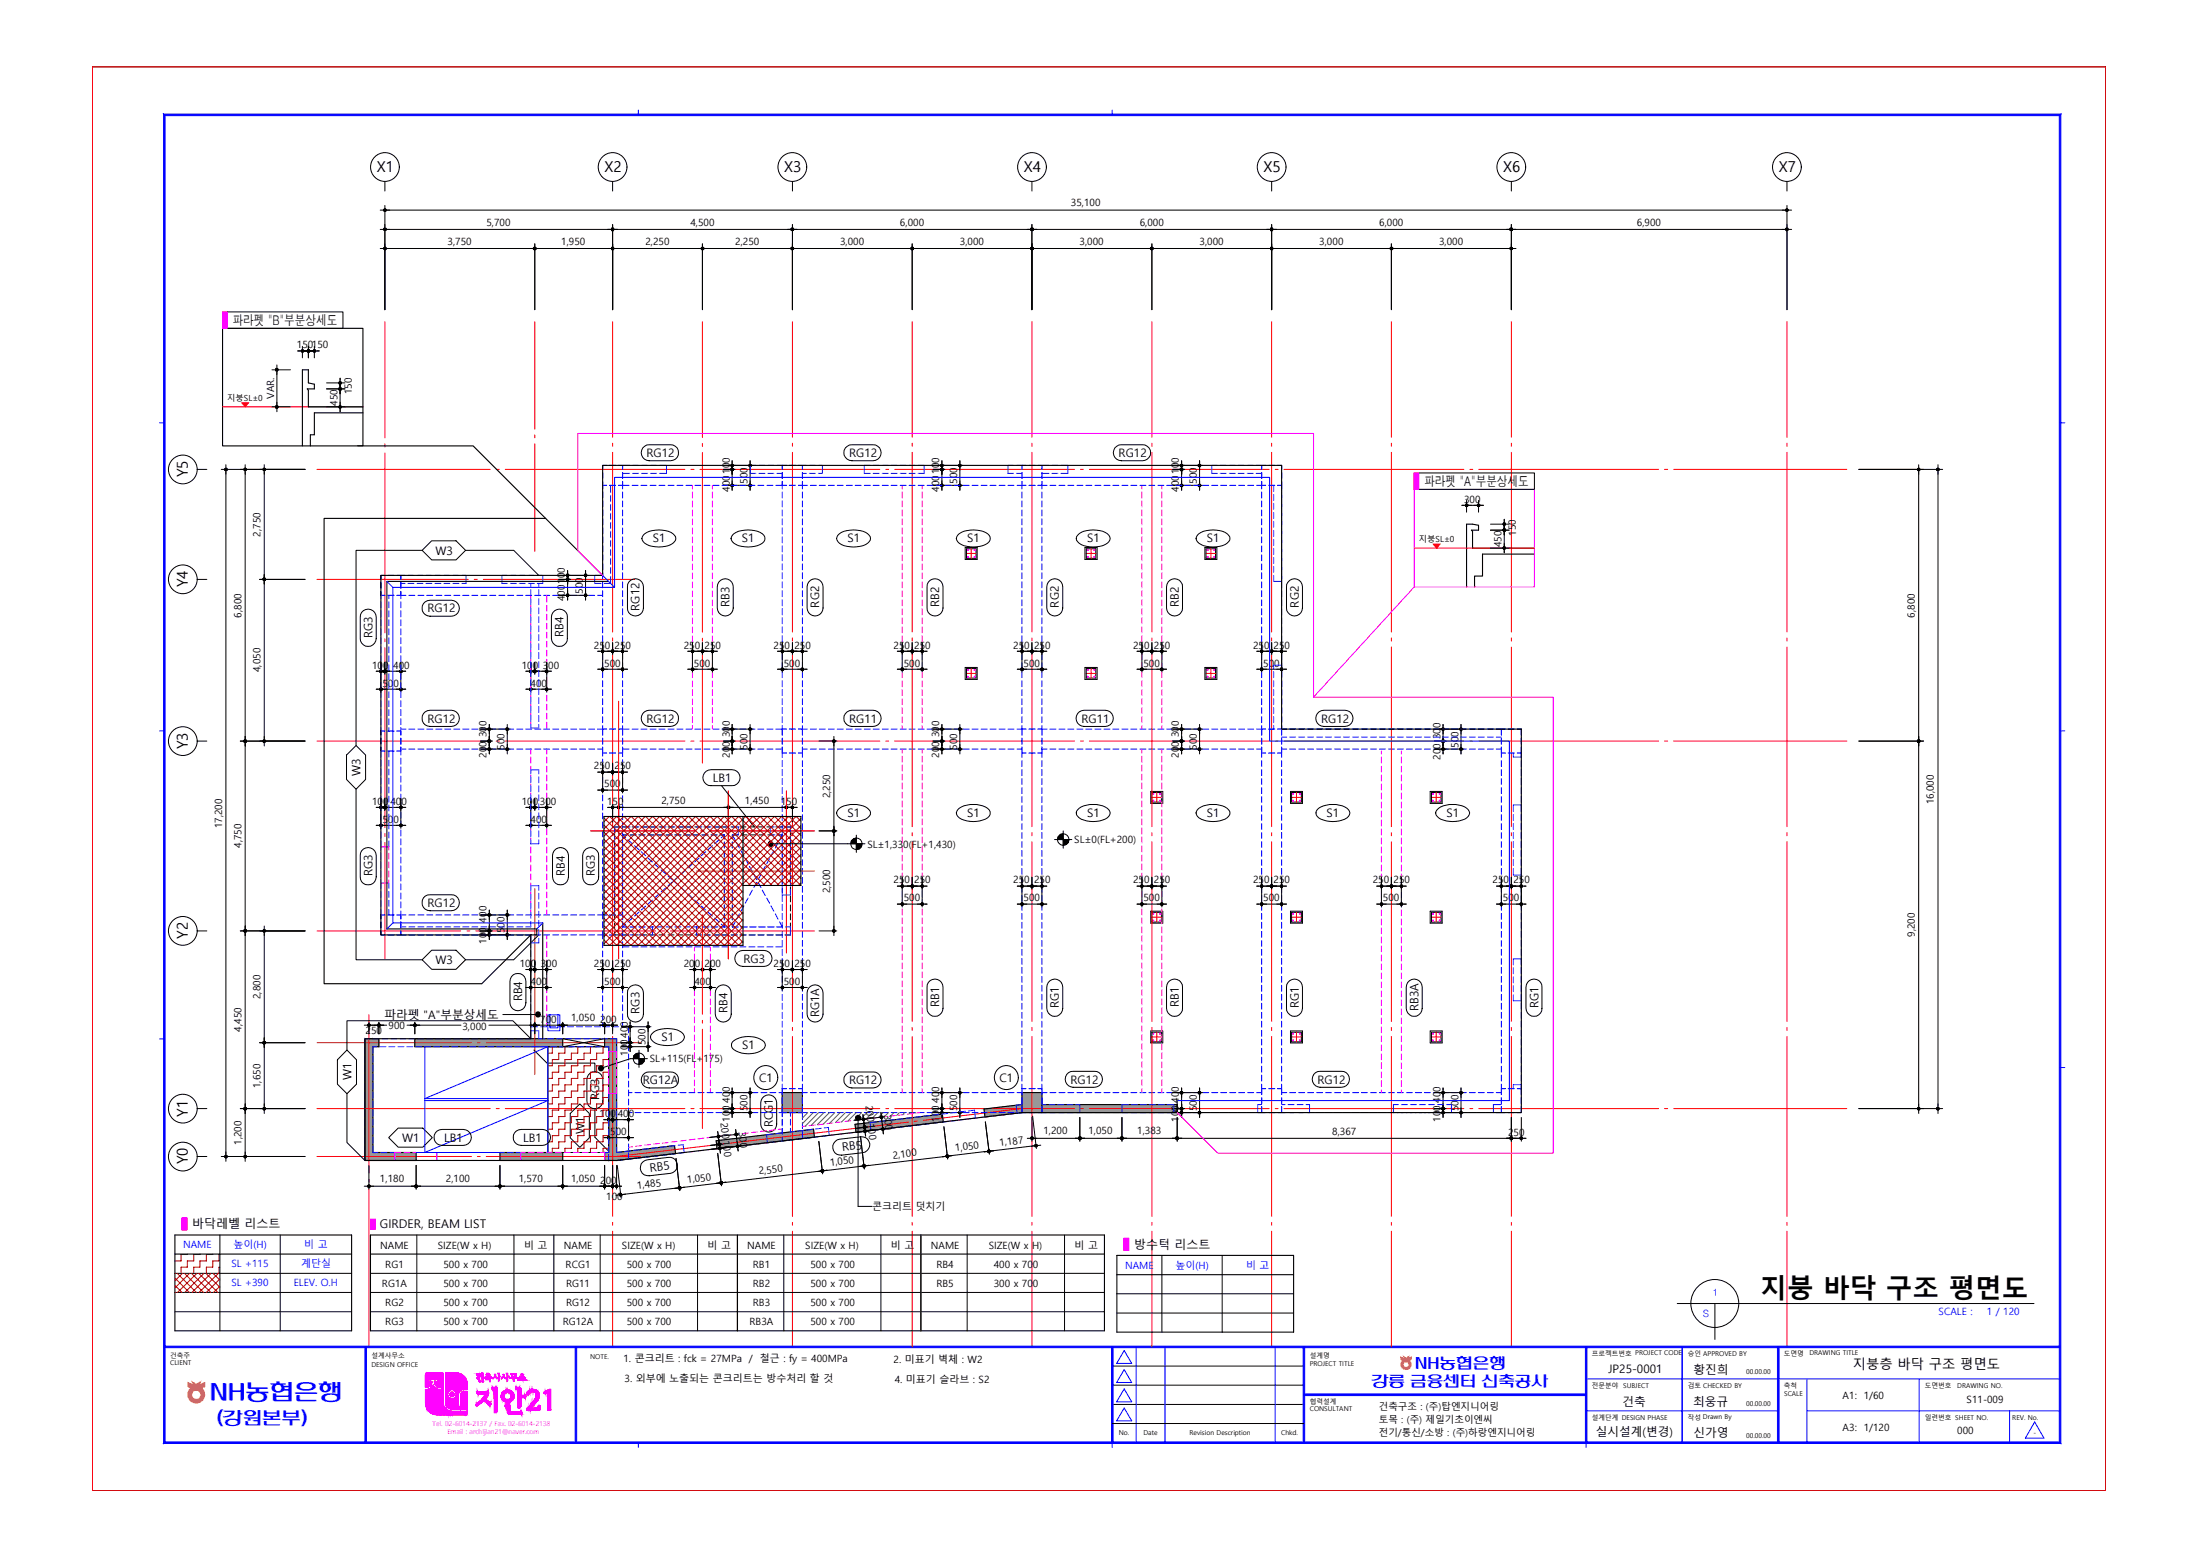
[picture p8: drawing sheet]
<svg xmlns="http://www.w3.org/2000/svg" width="420mm" height="297mm" viewBox="0 0 420 297" stroke-linecap="round" stroke-linejoin="round" font-family="sans-serif">
<defs><g id="words">
<text font-size="5.1" x="336.1" y="247.7">지붕 바닥 구조 평면도</text>
<text font-size="4.8" fill="#00f" x="40" y="267.6">NH농협은행</text>
<text font-size="3.9" fill="#00f" x="41.4" y="272.1">(강원본부)</text>
<g font-size="3.3" fill="#00f">
<text x="270.2" y="261.6">NH농협은행</text>
<text x="261.9" y="264.9">강릉 금융센터 신축공사</text>
</g>
<g font-size="2.9">
<text x="71.9" y="32.8">X1</text>
<text x="115.4" y="32.8">X2</text>
<text x="149.7" y="32.8">X3</text>
<text x="195.4" y="32.8">X4</text>
<text x="241.2" y="32.8">X5</text>
<text x="287" y="32.8">X6</text>
<text x="339.6" y="32.8">X7</text>
<text x="35.8" y="91.1" transform="rotate(-90 35.8 91.1)">Y5</text>
<text x="35.8" y="112.1" transform="rotate(-90 35.8 112.1)">Y4</text>
<text x="35.8" y="143" transform="rotate(-90 35.8 143)">Y3</text>
<text x="35.8" y="179.2" transform="rotate(-90 35.8 179.2)">Y2</text>
<text x="35.8" y="213.1" transform="rotate(-90 35.8 213.1)">Y1</text>
<text x="35.8" y="222.3" transform="rotate(-90 35.8 222.3)">Y0</text>
</g>
<g font-size="2.5">
<text x="44.4" y="62">파라펫 &quot;B&quot;부분상세도</text>
<text x="271.9" y="92.8">파라펫 &quot;A&quot;부분상세도</text>
<text x="353.7" y="261.3">지붕층 바닥 구조 평면도</text>
</g>
<g font-size="2.3">
<text x="36.7" y="234.4">바닥레벨 리스트</text>
<text x="72.5" y="234.5">GIRDER, BEAM LIST</text>
<text x="216.5" y="238.3">방수턱 리스트</text>
</g>
<g font-size="2.2">
<text x="123.4" y="87.2">RG12</text>
<text x="162.1" y="87.2">RG12</text>
<text x="213.6" y="87.2">RG12</text>
<text x="83.1" y="105.9">W3</text>
<text x="124.6" y="103.5">S1</text>
<text x="141.6" y="103.5">S1</text>
<text x="161.8" y="103.5">S1</text>
<text x="184.6" y="103.5">S1</text>
<text x="207.5" y="103.5">S1</text>
<text x="230.4" y="103.5">S1</text>
<text x="81.6" y="116.9">RG12</text>
<text x="122.1" y="116.6" transform="rotate(-90 122.1 116.6)">RG12</text>
<text x="139.3" y="115.8" transform="rotate(-90 139.3 115.8)">RB3</text>
<text x="156.4" y="116" transform="rotate(-90 156.4 116)">RG2</text>
<text x="179.3" y="115.8" transform="rotate(-90 179.3 115.8)">RB2</text>
<text x="202.2" y="116" transform="rotate(-90 202.2 116)">RG2</text>
<text x="225" y="115.8" transform="rotate(-90 225 115.8)">RB2</text>
<text x="247.9" y="116" transform="rotate(-90 247.9 116)">RG2</text>
<text x="71.1" y="121.8" transform="rotate(-90 71.1 121.8)">RG3</text>
<text x="107.6" y="121.6" transform="rotate(-90 107.6 121.6)">RB4</text>
<text x="81.6" y="137.9">RG12</text>
<text x="123.4" y="137.9">RG12</text>
<text x="162.1" y="137.9">RG11</text>
<text x="206.4" y="137.9">RG11</text>
<text x="252.2" y="137.9">RG12</text>
<text x="68.8" y="148.1" transform="rotate(-90 68.8 148.1)">W3</text>
<text x="136.1" y="149.2">LB1</text>
<text x="161.8" y="155.9">S1</text>
<text x="184.6" y="155.9">S1</text>
<text x="207.5" y="155.9">S1</text>
<text x="230.4" y="155.9">S1</text>
<text x="253.3" y="155.9">S1</text>
<text x="276.2" y="155.9">S1</text>
<text x="71.1" y="167.3" transform="rotate(-90 71.1 167.3)">RG3</text>
<text x="107.8" y="167.1" transform="rotate(-90 107.8 167.1)">RB4</text>
<text x="113.6" y="167.3" transform="rotate(-90 113.6 167.3)">RG3</text>
<text x="81.6" y="173.1">RG12</text>
<text x="83.1" y="184.1">W3</text>
<text x="141.9" y="183.7">RG3</text>
<text x="99.7" y="191.2" transform="rotate(-90 99.7 191.2)">RB4</text>
<text x="73.4" y="194.5">파라펫 &quot;A&quot;부분상세도</text>
<text x="122.1" y="193.5" transform="rotate(-90 122.1 193.5)">RG3</text>
<text x="138.9" y="193.4" transform="rotate(-90 138.9 193.4)">RB4</text>
<text x="156.4" y="194.2" transform="rotate(-90 156.4 194.2)">RG1A</text>
<text x="179.3" y="192.3" transform="rotate(-90 179.3 192.3)">RB1</text>
<text x="202.2" y="192.4" transform="rotate(-90 202.2 192.4)">RG1</text>
<text x="225" y="192.3" transform="rotate(-90 225 192.3)">RB1</text>
<text x="247.9" y="192.4" transform="rotate(-90 247.9 192.4)">RG1</text>
<text x="270.8" y="193" transform="rotate(-90 270.8 193)">RB3A</text>
<text x="293.7" y="192.4" transform="rotate(-90 293.7 192.4)">RG1</text>
<text x="126.3" y="198.7">S1</text>
<text x="141.7" y="200.3">S1</text>
<text x="67.1" y="206.2" transform="rotate(-90 67.1 206.2)">W1</text>
<text x="114.4" y="210" transform="rotate(-90 114.4 210)">RG3</text>
<text x="122.7" y="206.9">RG12A</text>
<text x="144.9" y="206.4">C1</text>
<text x="162.1" y="206.9">RG12</text>
<text x="190.8" y="206.4">C1</text>
<text x="204.4" y="206.8">RG12</text>
<text x="251.5" y="206.8">RG12</text>
<text x="147.6" y="215.2" transform="rotate(-90 147.6 215.2)">RCG1</text>
<text x="76.8" y="218">W1</text>
<text x="84.8" y="217.9">LB1</text>
<text x="99.9" y="217.9">LB1</text>
<text x="111.6" y="216.4" transform="rotate(-90 111.6 216.4)">W1</text>
<text x="160.8" y="219.7" transform="rotate(-7 160.8 219.7)">RB5</text>
<text x="124.1" y="223.7" transform="rotate(-7 124.1 223.7)">RB5</text>
<text x="307.1" y="262.1">JP25-0001</text>
<text x="323.3" y="262.2">황진희</text>
<text x="309.7" y="268.3">건축</text>
<text x="323.2" y="268.3">최웅규</text>
<text x="304.7" y="274.1">실시설계(변경)</text>
<text x="323.3" y="274.4">신가영</text>
</g>
<g font-size="1.9">
<text x="204.5" y="39.4">35,100</text>
<text x="85.5" y="46.7">3,750</text>
<text x="92.9" y="43.1">5,700</text>
<text x="107.1" y="46.7">1,950</text>
<text x="123.2" y="46.7">2,250</text>
<text x="131.8" y="43.1">4,500</text>
<text x="140.4" y="46.7">2,250</text>
<text x="160.4" y="46.7">3,000</text>
<text x="171.8" y="43.1">6,000</text>
<text x="183.2" y="46.7">3,000</text>
<text x="206.1" y="46.7">3,000</text>
<text x="217.6" y="43.1">6,000</text>
<text x="229" y="46.7">3,000</text>
<text x="251.9" y="46.7">3,000</text>
<text x="263.3" y="43.1">6,000</text>
<text x="274.7" y="46.7">3,000</text>
<text x="312.5" y="43.1">6,900</text>
<text x="56.7" y="66.5">150150</text>
<text x="52.4" y="76.1" transform="rotate(-90 52.4 76.1)">VAR.</text>
<text x="64.5" y="77.5" transform="rotate(-90 64.5 77.5)">450</text>
<text x="67.2" y="75.3" transform="rotate(-90 67.2 75.3)">150</text>
<text x="139.3" y="93.8" transform="rotate(-90 139.3 93.8)">400</text>
<text x="139.3" y="90.4" transform="rotate(-90 139.3 90.4)">100</text>
<text x="142.7" y="92.3" transform="rotate(-90 142.7 92.3)">500</text>
<text x="179.3" y="93.8" transform="rotate(-90 179.3 93.8)">400</text>
<text x="179.3" y="90.4" transform="rotate(-90 179.3 90.4)">100</text>
<text x="182.7" y="92.3" transform="rotate(-90 182.7 92.3)">500</text>
<text x="225.1" y="93.8" transform="rotate(-90 225.1 93.8)">400</text>
<text x="225.1" y="90.4" transform="rotate(-90 225.1 90.4)">100</text>
<text x="228.5" y="92.3" transform="rotate(-90 228.5 92.3)">500</text>
<text x="279.5" y="95.9">300</text>
<text x="49.7" y="102.4" transform="rotate(-90 49.7 102.4)">2,750</text>
<text x="286.7" y="104.5" transform="rotate(-90 286.7 104.5)">450</text>
<text x="289.4" y="102.3" transform="rotate(-90 289.4 102.3)">150</text>
<text x="107.9" y="111.4" transform="rotate(-90 107.9 111.4)">100</text>
<text x="111.3" y="113.3" transform="rotate(-90 111.3 113.3)">500</text>
<text x="46.1" y="117.9" transform="rotate(-90 46.1 117.9)">6,800</text>
<text x="107.9" y="114.8" transform="rotate(-90 107.9 114.8)">400</text>
<text x="365.6" y="117.9" transform="rotate(-90 365.6 117.9)">6,800</text>
<text x="113.4" y="123.8">250</text>
<text x="117.3" y="123.8">250</text>
<text x="130.5" y="123.8">250</text>
<text x="134.5" y="123.8">250</text>
<text x="147.7" y="123.8">250</text>
<text x="151.7" y="123.8">250</text>
<text x="170.6" y="123.8">250</text>
<text x="174.5" y="123.8">250</text>
<text x="193.4" y="123.8">250</text>
<text x="197.4" y="123.8">250</text>
<text x="216.3" y="123.8">250</text>
<text x="220.3" y="123.8">250</text>
<text x="239.2" y="123.8">250</text>
<text x="243.1" y="123.8">250</text>
<text x="49.7" y="128.3" transform="rotate(-90 49.7 128.3)">4,050</text>
<text x="71" y="127.7">100</text>
<text x="73" y="131.1">500</text>
<text x="75.1" y="127.7">400</text>
<text x="99.6" y="127.7">100</text>
<text x="101.3" y="131.1">400</text>
<text x="103.6" y="127.7">300</text>
<text x="115.3" y="127.3">500</text>
<text x="132.5" y="127.3">500</text>
<text x="149.6" y="127.3">500</text>
<text x="172.5" y="127.3">500</text>
<text x="195.4" y="127.3">500</text>
<text x="218.3" y="127.3">500</text>
<text x="241.2" y="127.3">500</text>
<text x="92.9" y="140.7" transform="rotate(-90 92.9 140.7)">300</text>
<text x="96.3" y="143.1" transform="rotate(-90 96.3 143.1)">500</text>
<text x="139.3" y="140.7" transform="rotate(-90 139.3 140.7)">300</text>
<text x="142.7" y="143.1" transform="rotate(-90 142.7 143.1)">500</text>
<text x="179.3" y="140.7" transform="rotate(-90 179.3 140.7)">300</text>
<text x="182.7" y="143.1" transform="rotate(-90 182.7 143.1)">500</text>
<text x="225.1" y="140.7" transform="rotate(-90 225.1 140.7)">300</text>
<text x="228.5" y="143.1" transform="rotate(-90 228.5 143.1)">500</text>
<text x="275" y="141.1" transform="rotate(-90 275 141.1)">300</text>
<text x="278.5" y="142.7" transform="rotate(-90 278.5 142.7)">500</text>
<text x="92.9" y="144.7" transform="rotate(-90 92.9 144.7)">200</text>
<text x="113.4" y="146.9">250</text>
<text x="117.3" y="146.9">250</text>
<text x="139.3" y="144.7" transform="rotate(-90 139.3 144.7)">200</text>
<text x="179.3" y="144.7" transform="rotate(-90 179.3 144.7)">200</text>
<text x="225.1" y="144.7" transform="rotate(-90 225.1 144.7)">200</text>
<text x="275" y="145.1" transform="rotate(-90 275 145.1)">200</text>
<text x="71" y="153.6">100</text>
<text x="74.5" y="153.6">400</text>
<text x="99.6" y="153.6">100300</text>
<text x="115.3" y="150.3">500</text>
<text x="115.9" y="153.6">150</text>
<text x="126.3" y="153.4">2,750</text>
<text x="142.2" y="153.4">1,450</text>
<text x="149" y="153.6">150</text>
<text x="158.5" y="152.4" transform="rotate(-90 158.5 152.4)">2,250</text>
<text x="369.2" y="153.5" transform="rotate(-90 369.2 153.5)">16,000</text>
<text x="42.4" y="158.1" transform="rotate(-90 42.4 158.1)">17,200</text>
<text x="46.1" y="161.9" transform="rotate(-90 46.1 161.9)">4,750</text>
<text x="73" y="157.1">500</text>
<text x="101.3" y="157.1">400</text>
<text x="165.6" y="161.8">SL±1,330(FL+1,430)</text>
<text x="205.1" y="160.9">SL±0(FL+200)</text>
<text x="158.5" y="170.5" transform="rotate(-90 158.5 170.5)">2,500</text>
<text x="170.6" y="168.6">250</text>
<text x="172.5" y="172.1">500</text>
<text x="174.5" y="168.6">250</text>
<text x="193.4" y="168.6">250</text>
<text x="195.4" y="172.1">500</text>
<text x="197.4" y="168.6">250</text>
<text x="216.3" y="168.6">250</text>
<text x="218.3" y="172.1">500</text>
<text x="220.3" y="168.6">250</text>
<text x="239.2" y="168.6">250</text>
<text x="241.2" y="172.1">500</text>
<text x="243.1" y="168.6">250</text>
<text x="262.1" y="168.6">250</text>
<text x="264" y="172.1">500</text>
<text x="266.1" y="168.6">250</text>
<text x="284.9" y="168.6">250</text>
<text x="286.9" y="172.1">500</text>
<text x="288.9" y="168.6">250</text>
<text x="92.9" y="176.1" transform="rotate(-90 92.9 176.1)">400</text>
<text x="96.3" y="178.2" transform="rotate(-90 96.3 178.2)">500</text>
<text x="365.6" y="178.8" transform="rotate(-90 365.6 178.8)">9,200</text>
<text x="92.9" y="180.1" transform="rotate(-90 92.9 180.1)">100</text>
<text x="99.2" y="184.6">100</text>
<text x="103.2" y="184.6">300</text>
<text x="113.4" y="184.6">250</text>
<text x="117.3" y="184.6">250</text>
<text x="130.5" y="184.6">200</text>
<text x="134.5" y="184.6">200</text>
<text x="147.7" y="184.6">250</text>
<text x="151.7" y="184.6">250</text>
<text x="49.7" y="190.7" transform="rotate(-90 49.7 190.7)">2,800</text>
<text x="101.3" y="188">400</text>
<text x="115.3" y="188">500</text>
<text x="132.6" y="188">400</text>
<text x="149.6" y="188">500</text>
<text x="46.1" y="196.9" transform="rotate(-90 46.1 196.9)">4,450</text>
<text x="69.8" y="197.4">250</text>
<text x="74.2" y="196.4">900</text>
<text x="88.3" y="196.6">3,000</text>
<text x="103.2" y="195.2">700</text>
<text x="109" y="195">1,050</text>
<text x="114.6" y="195.2">200</text>
<text x="119.8" y="201.5" transform="rotate(-90 119.8 201.5)">100400</text>
<text x="123.3" y="199.5" transform="rotate(-90 123.3 199.5)">500</text>
<text x="124.1" y="202.8">SL+115(FL+175)</text>
<text x="49.7" y="207.7" transform="rotate(-90 49.7 207.7)">1,650</text>
<text x="114.5" y="213.2">100</text>
<text x="117.9" y="213.2">400</text>
<text x="137.5" y="214.4" transform="rotate(83 137.5 214.4)">200100</text>
<text x="139.3" y="214.1" transform="rotate(-90 139.3 214.1)">100</text>
<text x="139.3" y="210.5" transform="rotate(-90 139.3 210.5)">400</text>
<text x="142.7" y="212.1" transform="rotate(-90 142.7 212.1)">500</text>
<text x="165.2" y="211.1" transform="rotate(83 165.2 211.1)">200100</text>
<text x="168.7" y="212.7" transform="rotate(83 168.7 212.7)">300</text>
<text x="179.3" y="214.1" transform="rotate(-90 179.3 214.1)">100</text>
<text x="179.3" y="210.5" transform="rotate(-90 179.3 210.5)">400</text>
<text x="182.7" y="212.1" transform="rotate(-90 182.7 212.1)">500</text>
<text x="225.1" y="214.1" transform="rotate(-90 225.1 214.1)">100</text>
<text x="225.1" y="210.5" transform="rotate(-90 225.1 210.5)">400</text>
<text x="228.5" y="212.1" transform="rotate(-90 228.5 212.1)">500</text>
<text x="275" y="214.1" transform="rotate(-90 275 214.1)">100</text>
<text x="275" y="210.5" transform="rotate(-90 275 210.5)">400</text>
<text x="278.5" y="212.1" transform="rotate(-90 278.5 212.1)">500</text>
<text x="46.1" y="218.5" transform="rotate(-90 46.1 218.5)">1,200</text>
<text x="116.5" y="216.6">500</text>
<text x="141" y="216" transform="rotate(83 141 216)">300</text>
<text x="170.5" y="221.2" transform="rotate(-7 170.5 221.2)">2,100</text>
<text x="182.4" y="219.8" transform="rotate(-7 182.4 219.8)">1,050</text>
<text x="190.9" y="218.8" transform="rotate(-7 190.9 218.8)">1,187</text>
<text x="199.2" y="216.5">1,200</text>
<text x="207.8" y="216.5">1,050</text>
<text x="217.1" y="216.5">1,383</text>
<text x="254.3" y="216.6">8,367</text>
<text x="287.9" y="216.8">250</text>
<text x="72.5" y="225.7">1,180</text>
<text x="85.1" y="225.7">2,100</text>
<text x="99" y="225.7">1,570</text>
<text x="109" y="225.7">1,050</text>
<text x="114.6" y="225.9">200</text>
<text x="121.7" y="226.9" transform="rotate(-7 121.7 226.9)">1,485</text>
<text x="131.3" y="225.8" transform="rotate(-7 131.3 225.8)">1,050</text>
<text x="144.9" y="224.2" transform="rotate(-7 144.9 224.2)">2,550</text>
<text x="158.5" y="222.6" transform="rotate(-7 158.5 222.6)">1,050</text>
<text x="115.7" y="229.1">100</text>
<text x="166.5" y="230.9">콘크리트 덧치기</text>
<text x="72.6" y="238.3">NAME</text>
<text x="83.6" y="238.3">SIZE(W x H)</text>
<text x="100.1" y="238.3">비 고</text>
<text x="107.6" y="238.3">NAME</text>
<text x="118.7" y="238.3">SIZE(W x H)</text>
<text x="135.1" y="238.3">비 고</text>
<text x="142.6" y="238.3">NAME</text>
<text x="153.7" y="238.3">SIZE(W x H)</text>
<text x="170.1" y="238.3">비 고</text>
<text x="177.7" y="238.3">NAME</text>
<text x="188.8" y="238.3">SIZE(W x H)</text>
<text x="205.1" y="238.3">비 고</text>
<text x="72.9" y="245.6">RG1A</text>
<text x="73.6" y="242">RG1</text>
<text x="84.7" y="242">500 x 700</text>
<text x="84.7" y="245.6">500 x 700</text>
<text x="108" y="242">RCG1</text>
<text x="108.1" y="245.6">RG11</text>
<text x="119.7" y="242">500 x 700</text>
<text x="119.7" y="245.6">500 x 700</text>
<text x="143.7" y="242">RB1</text>
<text x="143.7" y="245.6">RB2</text>
<text x="154.7" y="242">500 x 700</text>
<text x="154.7" y="245.6">500 x 700</text>
<text x="178.8" y="242">RB4</text>
<text x="178.8" y="245.6">RB5</text>
<text x="189.7" y="242">400 x 700</text>
<text x="189.7" y="245.6">300 x 700</text>
<text x="73.6" y="249.3">RG2</text>
<text x="84.7" y="249.3">500 x 700</text>
<text x="108.1" y="249.3">RG12</text>
<text x="119.7" y="249.3">500 x 700</text>
<text x="143.7" y="249.3">RB3</text>
<text x="154.7" y="249.3">500 x 700</text>
<text x="73.6" y="253">RG3</text>
<text x="84.7" y="253">500 x 700</text>
<text x="107.4" y="253">RG12A</text>
<text x="119.7" y="253">500 x 700</text>
<text x="143.1" y="253">RB3A</text>
<text x="154.7" y="253">500 x 700</text>
<text x="119" y="260">1. 콘크리트 : fck = 27MPa</text>
<text x="119.2" y="263.8">3. 외부에 노출되는 콘크리트는 방수처리 할 것</text>
<text x="143" y="260">/ 철근 : fy = 400MPa</text>
<text x="170.6" y="260.1">2. 미표기 벽체 : W2</text>
<text x="170.8" y="263.9">4. 미표기 슬라브 : S2</text>
<text x="351.8" y="267.1">A1: 1/60</text>
<text x="375.4" y="267.7">S11-009</text>
<text x="351.8" y="273.2">A3: 1/120</text>
<text x="373.7" y="273.8">000</text>
</g>
<g font-size="1.9" fill="#00f">
<text x="35" y="238.2">NAME</text>
<text x="44.6" y="238.2">높이(H)</text>
<text x="58.1" y="238.2">비 고</text>
<text x="44.2" y="241.9">SL +115</text>
<text x="44.2" y="245.6">SL +390</text>
<text x="56.1" y="245.6">ELEV. O.H</text>
<text x="57.5" y="241.9">계단실</text>
<text x="214.8" y="242.2">NAME</text>
<text x="224.4" y="242.2">높이(H)</text>
<text x="237.9" y="242.2">비 고</text>
<text x="325.1" y="251.3">S</text>
<text x="327" y="247.3">1</text>
<text x="370.1" y="251">SCALE :</text>
<text x="379.3" y="251">1 / 120</text>
</g>
<g font-size="1.8">
<text x="263.2" y="269">건축구조 : (주)탑엔지니어링</text>
<text x="263.2" y="271.6">토목 : (주) 제일기초이엔씨</text>
<text x="263.2" y="274.2">전기/통신/소방 : (주)하랑엔지니어링</text>
</g>
<g font-size="1.6">
<text x="43.4" y="76.5">지붕SL±0</text>
<text x="270.9" y="103.5">지붕SL±0</text>
</g>
<g font-size="1.3">
<text x="32.5" y="260.6">CLIENT</text>
<text x="32.5" y="259.2">건축주</text>
<text x="70.9" y="261">DESIGN OFFICE</text>
<text x="70.9" y="259.2">설계사무소</text>
<text x="112.7" y="259.3">NOTE.</text>
<text x="250" y="260.8">PROJECT TITLE</text>
<text x="250" y="259.2">설계명</text>
<text x="303.9" y="258.8">프로젝트번호 PROJECT CODE</text>
<text x="322.2" y="258.8">승인 APPROVED BY</text>
<text x="333.3" y="262.3">00.00.00</text>
<text x="340.6" y="258.8">도면명</text>
<text x="345.4" y="258.7">DRAWING TITLE</text>
<text x="250" y="269.3">CONSULTANT</text>
<text x="250" y="267.9">협력설계</text>
<text x="303.9" y="264.9">전문분야 SUBJECT</text>
<text x="322.2" y="264.9">검토 CHECKED BY</text>
<text x="333.3" y="268.4">00.00.00</text>
<text x="340.6" y="264.9">축척</text>
<text x="340.6" y="266.5">SCALE</text>
<text x="367.5" y="264.9">도면번호</text>
<text x="373.7" y="264.9">DRAWING NO.</text>
<text x="213.6" y="273.9">No.</text>
<text x="218.3" y="273.9">Date</text>
<text x="227.1" y="273.9">Revision Description</text>
<text x="244.6" y="273.9">Chkd.</text>
<text x="303.9" y="271">설계단계 DESIGN PHASE</text>
<text x="322.2" y="271">작성 Drawn By</text>
<text x="333.3" y="274.5">00.00.00</text>
<text x="367.5" y="271">일련번호 SHEET NO.</text>
<text x="384.2" y="271.1">REV. No.</text>
<text x="388.2" y="274">-</text>
</g>
<g font-size="1.3" fill="#f0f">
<text x="82.6" y="272.2">Tel. 02-6014-2137 / Fax. 02-6014-2138</text>
<text x="85.4" y="273.7">Email : archijian21@naver.com</text>
</g>
</g></defs>
<!-- layer: S-BEAM -->
<g fill="none" stroke="#00f" stroke-width=".19">
<path d="M115 91.9v.7h.8M115 90.2v1.1M115 92.6v.7M115 93.9v1.2M115 95.6v1.1M115 97.3v1.2M115 99v1.2M115.8 88.8h-.8v.8M116.4 92.6h1.1M116.4 88.8h1.1M118.1 88.8h.8v.8M118.9 91.9v.7h-.8"/>
<path d="M118.9 90.2v1.1M118.9 93.9v1.2M118.9 95.6v1.1M118.9 97.3v1.2M118.9 99v1.2M120.1 92.6h-1.2v.7M120.7 92.6h1.1M122.4 92.6h1.1M124.1 92.6h1.2M125.8 92.6h1.1M127.5 92.6h1.2M129.2 92.6h1.2"/>
<path d="M131 92.6h1.1M132.7 92.6h1.1M134.4 92.6h1.1M136.1 92.6h1.2M137.8 92.6h1.2M139.6 92.6h1.1M141.3 92.6h1.1M143 92.6h1.1M144.7 92.6h1.1M146.4 92.6h1.2M148.1 92.6h1.2v.7M149.3 91.9v.7h.8"/>
<path d="M149.3 90.2v1.1M149.3 93.9v1.2M149.3 95.6v1.1M149.3 97.3v1.2M149.3 99v1.2M150.1 88.8h-.8v.8M150.7 92.6h1.1M150.7 88.8h1.1M152.4 88.8h.8v.8M153.2 91.9v.7h-.8M153.2 90.2v1.1M153.2 93.9v1.2"/>
<path d="M153.2 95.6v1.1M153.2 97.3v1.2M153.2 99v1.2M154.1 92.6h-.9v.7M154.7 92.6h1.2M156.4 92.6h1.2M158.1 92.6h1.2M159.8 92.6h1.2M161.6 92.6h1.1M163.3 92.6h1.1M165 92.6h1.1M166.7 92.6h1.1"/>
<path d="M168.4 92.6h1.2M170.1 92.6h1.2M171.9 92.6h1.1M173.6 92.6h1.1M175.3 92.6h1.1M177 92.6h1.1M178.7 92.6h1.2M180.5 92.6h1.1M182.1 92.6h1.2M183.9 92.6h1.1M185.6 92.6h1.1M187.3 92.6h1.2"/>
<path d="M189 92.6h1.1M190.7 92.6h1.2M192.4 92.6h1.2M194.2 92.6h.9v.7M195.1 91.9v.7h.8M195.1 90.2v1.1M195.1 93.9v1.2M195.1 95.6v1.1M195.1 97.3v1.2M195.1 99v1.2M195.9 88.8h-.8v.8M196.5 92.6h1.1"/>
<path d="M196.5 88.8h1.1M198.1 88.8h.8v.8M198.9 91.9v.7h-.8M198.9 90.2v1.1M198.9 93.9v1.2M198.9 95.6v1.1M198.9 97.3v1.2M198.9 99v1.2M199.9 92.6h-1v.7M200.4 92.6h1.2M202.2 92.6h1.1M203.9 92.6h1.1"/>
<path d="M205.6 92.6h1.1M207.3 92.6h1.1M209 92.6h1.2M210.8 92.6h1.1M212.5 92.6h1.1M214.2 92.6h1.1M215.9 92.6h1.1M217.6 92.6h1.2M219.3 92.6h1.2M221.1 92.6h1.1M222.7 92.6h1.2M224.5 92.6h1.1"/>
<path d="M226.2 92.6h1.1M227.9 92.6h1.2M229.6 92.6h1.1M231.3 92.6h1.2M233 92.6h1.2M234.8 92.6h1.1M236.5 92.6h1.1M238.2 92.6h1.1M239.9 92.6h1v.7M240.9 91.9v.7h.7M240.9 90.2v1.1M240.9 93.9v1.2"/>
<path d="M240.9 95.6v1.1M240.9 97.3v1.2M240.9 99v1.2M241.6 88.8h-.7v.8M242.2 92.6h1.2M242.2 88.8h1.2M243.9 88.8h.8v.8M244.7 91.9v.7h-.8M244.7 90.2v1.1M244.7 92.6v.7M244.7 93.9v1.2M244.7 95.6v1.1"/>
<path d="M244.7 97.3v1.2M244.7 99v1.2M72.7 112.9v.7h.8M72.7 111.1v1.2M73.5 109.8h-.8v.8M74.1 113.6h1.1M74.1 109.8h1.1M75.8 109.8h.7v.8M76.5 112.9v.7h-.7M76.5 111.1v1.2M76.5 114.9v1.1M76.5 116.6v1.1"/>
<path d="M76.5 118.3v1.1M77.5 113.6h-1v.7M78 113.6h1.2M79.8 113.6h1.1M81.5 113.6h1.1M83.2 113.6h1.2M84.9 113.6h1.1M86.6 113.6h1.2M88.3 113.6h1.2M90.1 113.6h1.1M91.8 113.6h1.1M93.5 113.6h1.1"/>
<path d="M95.2 113.6h1.2M96.9 113.6h1.2M98.7 113.6h1.1M100.4 113.6h1.1M102.1 113.6h1.1M103.8 113.6h1.1M105.5 113.6h1.2M107.2 113.6h1.2M109 113.6h1.1M110.6 113.6h1.2M112.4 113.6h1.1M114.1 113.6h.9"/>
<path d="M115 100.8v1.1M115 102.5v1.1M115 104.2v1.1M115 105.9v1.1M115 107.6v1.2M115 109.3v1.2M115 111.1v1.1M115 112.8v1.1M115 114.5v1.1M115 116.2v1.2M115 117.9v1.2M115 119.7v1.1"/>
<path d="M118.9 100.8v1.1M118.9 102.5v1.1M118.9 104.2v1.1M118.9 105.9v1.1M118.9 107.6v1.2M118.9 109.3v1.2M118.9 111.1v1.1M118.9 112.8v1.1M118.9 114.5v1.1M118.9 116.2v1.2M118.9 117.9v1.2M118.9 119.7v1.1"/>
<path d="M149.3 100.8v1.1M149.3 102.5v1.1M149.3 104.2v1.1M149.3 105.9v1.1M149.3 107.6v1.2M149.3 109.3v1.2M149.3 111.1v1.1M149.3 112.8v1.1M149.3 114.5v1.1M149.3 116.2v1.2M149.3 117.9v1.2M149.3 119.7v1.1"/>
<path d="M153.2 100.8v1.1M153.2 102.5v1.1M153.2 104.2v1.1M153.2 105.9v1.1M153.2 107.6v1.2M153.2 109.3v1.2M153.2 111.1v1.1M153.2 112.8v1.1M153.2 114.5v1.1M153.2 116.2v1.2M153.2 117.9v1.2M153.2 119.7v1.1"/>
<path d="M195.1 100.8v1.1M195.1 102.5v1.1M195.1 104.2v1.1M195.1 105.9v1.1M195.1 107.6v1.2M195.1 109.3v1.2M195.1 111.1v1.1M195.1 112.8v1.1M195.1 114.5v1.1M195.1 116.2v1.2M195.1 117.9v1.2M195.1 119.7v1.1"/>
<path d="M198.9 100.8v1.1M198.9 102.5v1.1M198.9 104.2v1.1M198.9 105.9v1.1M198.9 107.6v1.2M198.9 109.3v1.2M198.9 111.1v1.1M198.9 112.8v1.1M198.9 114.5v1.1M198.9 116.2v1.2M198.9 117.9v1.2M198.9 119.7v1.1"/>
<path d="M240.9 100.8v1.1M240.9 102.5v1.1M240.9 104.2v1.1M240.9 105.9v1.1M240.9 107.6v1.2M240.9 109.3v1.2M240.9 111.1v1.1M240.9 112.8v1.1M240.9 114.5v1.1M240.9 116.2v1.2M240.9 117.9v1.2M240.9 119.7v1.1"/>
<path d="M244.7 100.8v1.1M244.7 102.5v1.1M244.7 104.2v1.1M244.7 105.9v1.1M244.7 107.6v1.2M244.7 109.3v1.2M244.7 111.1v1.1M244.7 112.8v1.1M244.7 114.5v1.1M244.7 116.2v1.2M244.7 117.9v1.2M244.7 119.7v1.1"/>
<path d="M73.5 139.5h-.8v.8M74.1 139.5h1.1M75.8 139.5h.7v.8M76.5 120v1.2M76.5 121.7v1.2M76.5 123.5v1.1M76.5 125.2v1.1M76.5 126.9v1.1M76.5 128.6v1.1M76.5 130.3v1.2M76.5 132v1.2M76.5 133.7v1.2"/>
<path d="M76.5 135.4v1.2M76.5 137.2v1.1M76.5 138.9v.6M76.5 139.2h1M78 139.2h1.2M79.8 139.2h1.1M81.5 139.2h1.1M83.2 139.2h1.2M84.9 139.2h1.1M86.6 139.2h1.2M88.3 139.2h1.2M90.1 139.2h1.1"/>
<path d="M91.8 139.2h1.1M93.5 139.2h1.1M95.2 139.2h1.2M96.9 139.2h1.2M98.7 139.2h1.1M100.4 139.2h1.1M102.1 139.2h1.1M103.8 139.2h1.1M105.5 139.2h1.2M107.2 139.2h1.2M109 139.2h1.1M110.6 139.2h1.2"/>
<path d="M112.4 139.2h1.1M114.1 139.2h1.7M115 121.3v1.2M115 123.1v1.1M115 124.8v1.1M115 126.5v1.2M115 128.2v1.1M115 129.9v1.2M115 131.6v1.2M115 133.4v1.1M115 135.1v1.1M115 136.8v1.1"/>
<path d="M115 138.5v1.8M116.4 139.2h1.1M118.1 139.2h.8v1.1M118.9 121.3v1.2M118.9 123.1v1.1M118.9 124.8v1.1M118.9 126.5v1.2M118.9 128.2v1.1M118.9 129.9v1.2M118.9 131.6v1.2M118.9 133.4v1.1M118.9 135.1v1.1"/>
<path d="M118.9 136.8v1.1M118.9 138.5v.7h1.2M120.7 139.2h1.1M122.4 139.2h1.1M124.1 139.2h1.2M125.8 139.2h1.1M127.5 139.2h1.2M129.2 139.2h1.2M131 139.2h1.1M132.7 139.2h1.1M134.4 139.2h1.1M136.1 139.2h1.2"/>
<path d="M137.8 139.2h1.2M139.6 139.2h1.1M141.3 139.2h1.1M143 139.2h1.1M144.7 139.2h1.1M146.4 139.2h1.2M148.1 139.2h2M149.3 121.3v1.2M149.3 123.1v1.1M149.3 124.8v1.1M149.3 126.5v1.2M149.3 128.2v1.1"/>
<path d="M149.3 129.9v1.2M149.3 131.6v1.2M149.3 133.4v1.1M149.3 135.1v1.1M149.3 136.8v1.1M149.3 138.5v1.8M150.7 139.2h1.1M152.4 139.2h.8v1.1M153.2 121.3v1.2M153.2 123.1v1.1M153.2 124.8v1.1M153.2 126.5v1.2"/>
<path d="M153.2 128.2v1.1M153.2 129.9v1.2M153.2 131.6v1.2M153.2 133.4v1.1M153.2 135.1v1.1M153.2 136.8v1.1M153.2 138.5v.7h.9M154.7 139.2h1.2M156.4 139.2h1.2M158.1 139.2h1.2M159.8 139.2h1.2M161.6 139.2h1.1"/>
<path d="M163.3 139.2h1.1M165 139.2h1.1M166.7 139.2h1.1M168.4 139.2h1.2M170.1 139.2h1.2M171.9 139.2h1.1M173.6 139.2h1.1M175.3 139.2h1.1M177 139.2h1.1M178.7 139.2h1.2M180.5 139.2h1.1M182.1 139.2h1.2"/>
<path d="M183.9 139.2h1.1M185.6 139.2h1.1M187.3 139.2h1.2M189 139.2h1.1M190.7 139.2h1.2M192.4 139.2h1.2M194.2 139.2h1.7M195.1 121.3v1.2M195.1 123.1v1.1M195.1 124.8v1.1M195.1 126.5v1.2M195.1 128.2v1.1"/>
<path d="M195.1 129.9v1.2M195.1 131.6v1.2M195.1 133.4v1.1M195.1 135.1v1.1M195.1 136.8v1.1M195.1 138.5v1.8M196.5 139.2h1.1M198.1 139.2h.8v1.1M198.9 121.3v1.2M198.9 123.1v1.1M198.9 124.8v1.1M198.9 126.5v1.2"/>
<path d="M198.9 128.2v1.1M198.9 129.9v1.2M198.9 131.6v1.2M198.9 133.4v1.1M198.9 135.1v1.1M198.9 136.8v1.1M198.9 138.5v.7h1M200.4 139.2h1.2M202.2 139.2h1.1M203.9 139.2h1.1M205.6 139.2h1.1M207.3 139.2h1.1"/>
<path d="M209 139.2h1.2M210.8 139.2h1.1M212.5 139.2h1.1M214.2 139.2h1.1M215.9 139.2h1.1M217.6 139.2h1.2M219.3 139.2h1.2M221.1 139.2h1.1M222.7 139.2h1.2M224.5 139.2h1.1M226.2 139.2h1.1M227.9 139.2h1.2"/>
<path d="M229.6 139.2h1.1M231.3 139.2h1.2M233 139.2h1.2M234.8 139.2h1.1M236.5 139.2h1.1M238.2 139.2h1.1M239.9 139.2h1.7M240.9 121.3v1.2M240.9 123.1v1.1M240.9 124.8v1.1M240.9 126.5v1.2M240.9 128.2v1.1"/>
<path d="M240.9 129.9v1.2M240.9 131.6v1.2M240.9 133.4v1.1M240.9 135.1v1.1M240.9 136.8v1.1M240.9 138.5v1.8M242.2 139.2h1.2M243.9 139.2h.8v1.1M244.7 121.3v1.2M244.7 123.1v1.1M244.7 124.8v1.1M244.7 126.5v1.2"/>
<path d="M244.7 128.2v1.1M244.7 129.9v1.2M244.7 131.6v1.2M244.7 133.4v1.1M244.7 135.1v1.1M244.7 136.8v1.1M244.7 138.5v.7h.9M246.2 139.2h1.1M247.9 139.2h1.2M249.6 139.2h1.2M251.4 139.2h1.1M253.1 139.2h1.1"/>
<path d="M254.8 139.2h1.1M256.5 139.2h1.1M258.2 139.2h1.2M259.9 139.2h1.2M261.6 139.2h1.2M263.3 139.2h1.2M265.1 139.2h1.1M266.8 139.2h1.1M268.5 139.2h1.1M270.2 139.2h1.2M271.9 139.2h1.2M273.7 139.2h1.1"/>
<path d="M275.4 139.2h1.1M277.1 139.2h1.1M278.8 139.2h1.1M280.5 139.2h1.2M282.2 139.2h1.2M284 139.2h1.1M285.7 139.2h1.7M286.6 139.2v1.1M287.9 139.2h1.2M289.7 139.2h.7v1.1M72.7 142.6v.8h.8M72.7 140.9v1.1"/>
<path d="M74.1 143.4h1.1M76.5 142.6v.8h-.7M76.5 140.9v1.1M76.5 143.4v.7M76.5 144.7v1.2M76.5 146.4v1.1M76.5 148.1v1.2M76.5 149.8v1.2M76.5 151.6v1.1M76.5 153.3v1.1M76.5 155v1.1M76.5 156.7v1.1"/>
<path d="M76.5 158.4v1.2M76.5 143h1M78 143h1.2M79.8 143h1.1M81.5 143h1.1M83.2 143h1.2M84.9 143h1.1M86.6 143h1.2M88.3 143h1.2M90.1 143h1.1M91.8 143h1.1M93.5 143h1.1"/>
<path d="M95.2 143h1.2M96.9 143h1.2M98.7 143h1.1M100.4 143h1.1M102.1 143h1.1M103.8 143h1.1M105.5 143h1.2M107.2 143h1.2M109 143h1.1M110.6 143h1.2M112.4 143h1.1M114.1 143h.9"/>
<path d="M115 142.6v1.1h.8M115 140.9v1.1M115 143.7v.6M115 144.9v1.1M115 146.6v1.2M115 148.3v1.2M115 150v1.2M115 151.7v1.2M115 153.5v1.1M115 155.2v1.1M115 156.9v1.1M115 158.6v1.1"/>
<path d="M116.4 143.7h1.1M118.9 142.6v1.1h-.8M118.9 140.9v1.1M118.9 143.7v.7M118.9 145v1.1M118.9 146.7v1.1M118.9 148.4v1.2M118.9 150.1v1.2M118.9 151.9v1.1M118.9 153.6v1.1M118.9 155.3v1.1M118.9 157v1.1"/>
<path d="M118.9 158.7v1.4M118.9 159.4l.6 .5M118.9 143h1.2M120.7 143h1.1M122.4 143h1.1M124.1 143h1.2M125.8 143h1.1M127.5 143h1.2M129.2 143h1.2M131 143h1.1M132.7 143h1.1M134.4 143h1.1"/>
<path d="M136.1 143h1.2M137.8 143h1.2M138.3 159.4l-.6 .5M139.6 143h1.1M139.8 159.4l.6 1M141.3 143h1.1M143 143h1.1M144.7 143h1.1M146.4 143h1.2M148.1 143h1.2M149.3 142.6v1.1h.8M149.3 140.9v1.1"/>
<path d="M149.3 143.7v.9M149.3 145.2v1.1M149.3 146.9v1.2M149.3 148.6v1.2M149.3 150.3v1.2M149.3 152v1.2M149.3 153.8v1.1M149.3 155.5v1.1M149.3 157.2v1.1M149.3 158.9v1.1M149.3 159.4l-.5 1M150.7 143.7h1.1"/>
<path d="M153.2 142.6v1.1h-.8M153.2 140.9v1.1M153.2 143.7v.9M153.2 145.2v1.1M153.2 146.9v1.2M153.2 148.6v1.2M153.2 150.3v1.2M153.2 152v1.2M153.2 153.8v1.1M153.2 155.5v1.1M153.2 157.2v1.1M153.2 158.9v1.1"/>
<path d="M153.2 143h.9M154.7 143h1.2M156.4 143h1.2M158.1 143h1.2M159.8 143h1.2M161.6 143h1.1M163.3 143h1.1M165 143h1.1M166.7 143h1.1M168.4 143h1.2M170.1 143h1.2M171.9 143h1.1"/>
<path d="M173.6 143h1.1M175.3 143h1.1M177 143h1.1M178.7 143h1.2M180.5 143h1.1M182.1 143h1.2M183.9 143h1.1M185.6 143h1.1M187.3 143h1.2M189 143h1.1M190.7 143h1.2M192.4 143h1.2"/>
<path d="M194.2 143h.9M195.1 142.6v1.1h.8M195.1 140.9v1.1M195.1 143.7v.9M195.1 145.2v1.1M195.1 146.9v1.2M195.1 148.6v1.2M195.1 150.3v1.2M195.1 152v1.2M195.1 153.8v1.1M195.1 155.5v1.1M195.1 157.2v1.1"/>
<path d="M195.1 158.9v1.1M196.5 143.7h1.1M198.9 142.6v1.1h-.8M198.9 140.9v1.1M198.9 143.7v.9M198.9 145.2v1.1M198.9 146.9v1.2M198.9 148.6v1.2M198.9 150.3v1.2M198.9 152v1.2M198.9 153.8v1.1M198.9 155.5v1.1"/>
<path d="M198.9 157.2v1.1M198.9 158.9v1.1M198.9 143h1M200.4 143h1.2M202.2 143h1.1M203.9 143h1.1M205.6 143h1.1M207.3 143h1.1M209 143h1.2M210.8 143h1.1M212.5 143h1.1M214.2 143h1.1"/>
<path d="M215.9 143h1.1M217.6 143h1.2M219.3 143h1.2M221.1 143h1.1M222.7 143h1.2M224.5 143h1.1M226.2 143h1.1M227.9 143h1.2M229.6 143h1.1M231.3 143h1.2M233 143h1.2M234.8 143h1.1"/>
<path d="M236.5 143h1.1M238.2 143h1.1M239.9 143h1M240.9 142.6v1.1h.7M240.9 140.9v1.1M240.9 143.7v.9M240.9 145.2v1.1M240.9 146.9v1.2M240.9 148.6v1.2M240.9 150.3v1.2M240.9 152v1.2M240.9 153.8v1.1"/>
<path d="M240.9 155.5v1.1M240.9 157.2v1.1M240.9 158.9v1.1M242.2 143.7h1.2M244.7 142.6v1.1h-.8M244.7 140.9v1.1M244.7 143.7v.9M244.7 145.2v1.1M244.7 146.9v1.2M244.7 148.6v1.2M244.7 150.3v1.2M244.7 152v1.2"/>
<path d="M244.7 153.8v1.1M244.7 155.5v1.1M244.7 157.2v1.1M244.7 158.9v1.1M244.7 143h.9M246.2 143h1.1M247.9 143h1.2M249.6 143h1.2M251.4 143h1.1M253.1 143h1.1M254.8 143h1.1M256.5 143h1.1"/>
<path d="M258.2 143h1.2M259.9 143h1.2M261.6 143h1.2M263.3 143h1.2M265.1 143h1.1M266.8 143h1.1M268.5 143h1.1M270.2 143h1.2M271.9 143h1.2M273.7 143h1.1M275.4 143h1.1M277.1 143h1.1"/>
<path d="M278.8 143h1.1M280.5 143h1.2M282.2 143h1.2M284 143h1.1M285.7 143h.9M286.6 142.6v1.1h.8M286.6 140.9v1.1M286.6 143.7v.9M286.6 145.2v1.1M286.6 146.9v1.2M286.6 148.6v1.2M286.6 150.3v1.2"/>
<path d="M286.6 152v1.2M286.6 153.8v1.1M286.6 155.5v1.1M286.6 157.2v1.1M286.6 158.9v1.1M287.9 143.7h1.2M290.4 142.6v1.1h-.7M290.4 140.9v1.1M290.4 143.7v.9M290.4 145.2v1.1M290.4 146.9v1.2M290.4 148.6v1.2"/>
<path d="M290.4 150.3v1.2M290.4 152v1.2M290.4 153.8v1.1M290.4 155.5v1.1M290.4 157.2v1.1M290.4 158.9v1.1M72.7 177.7v.8h.8M72.7 176v1.1M73.5 174.6h-.8v.8M74.1 174.6h1.1M74.1 178.5h1.1M75.8 174.6h.7v.8"/>
<path d="M76.5 177.7v.8h-.7M76.5 173.9v.7h1M76.5 178.5h1M76.5 160.1v1.2M76.5 161.9v1.1M76.5 163.6v1.1M76.5 165.3v1.1M76.5 167v1.2M76.5 168.7v1.2M76.5 170.5v1.1M76.5 172.1v1.2M76.5 176v1.1"/>
<path d="M78 174.6h1.2M78 178.5h1.2M79.8 174.6h1.1M79.8 178.5h1.1M81.5 174.6h1.1M81.5 178.5h1.1M83.2 174.6h1.2M83.2 178.5h1.2M84.9 174.6h1.1M84.9 178.5h1.1M86.6 174.6h1.2M86.6 178.5h1.2"/>
<path d="M88.3 174.6h1.2M88.3 178.5h1.2M90.1 174.6h1.1M90.1 178.5h1.1M91.8 174.6h1.1M91.8 178.5h1.1M93.5 174.6h1.1M93.5 178.5h1.1M95.2 174.6h1.2M95.2 178.5h1.2M96.9 174.6h1.2M96.9 178.5h1.2"/>
<path d="M98.7 174.6h1.1M98.7 178.5h1.1M100.4 174.6h1.1M100.4 178.5h1.1M102.1 174.6h1.1M102.1 178.5h1.1M103.8 174.6h1.1M103.8 178.5h1.1M105.5 174.6h1.2M105.5 178.5h1.2M107.2 174.6h1.2M107.2 178.5h1.2"/>
<path d="M109 174.6h1.1M109 178.5h1.1M110.6 174.6h1.2M110.6 178.5h1.2M112.4 174.6h1.1M112.4 178.5h1.1M114.1 174.6h1.7M114.1 178.5h.9v.7M115 177.7v.8h.8M115 160.3v1.2M115 162v1.2M115 163.8v1.1"/>
<path d="M115 165.5v1.1M115 167.2v1.1M115 168.9v1.2M115 170.6v1.2M115 172.4v1.1M115 174v1.4M115 176v1.1M115 179.8v1.1M116.4 174.6h1.1M116.4 178.5h1.1M118.1 174.6h.8v.8M118.9 177.7v.8h-.8"/>
<path d="M118.9 160.7v1.2M118.9 162.5v1.1M118.9 164.1v1.2M118.9 165.9v1.1M118.9 167.6v1.1M118.9 169.3v1.2M118.9 171v1.1M118.9 172.7v1.2M118.9 174.4v1.2M118.9 176v1.1M118.9 178.5v.7M118.9 179.8v1.1"/>
<path d="M119.5 176.4l-.6 .5h.8M119.9 160.3l.8 .8M120.3 176.9h1.1M120.7 175.2l-.8 .8M121.1 161.4l.9 .8M122 176.9h1.1M122 174.1l-.9 .8M122.4 162.6l.9 .7M123.3 172.9l-.9 .8M123.7 163.8l.8 .7M123.7 176.9h1.2M124.5 171.8l-.8 .8"/>
<path d="M125 164.9l.8 .8M125.4 176.9h1.2M125.8 170.6l-.8 .8M126.2 166l.9 .8M127.1 169.5l-.9 .7M127.2 176.9h1.1M127.5 167.2l.9 .8M128.4 168.3l-.9 .8M128.8 168.3l.9 .8M128.8 176.9h1.2M129.7 167.2l-.9 .8M130.1 169.5l.8 .7"/>
<path d="M130.6 176.9h1.1M130.9 166l-.8 .8M131.3 170.6l.9 .8M132.2 164.9l-.9 .8M132.3 176.9h1.1M132.6 171.8l.9 .8M133.5 163.8l-.9 .7M133.9 172.9l.8 .8M134 176.9h1.2M134.7 162.6l-.8 .7M135.2 174.1l.8 .8M135.7 176.9h1.2"/>
<path d="M136 161.4l-.8 .8M136.4 175.2l.9 .8M137.3 160.3l-.9 .8M137.4 176.9h1.9M137.7 176.4l.6 .5M140.4 176l-.6 .9h1.2M140.6 160.8l.6 1.1M141.2 174.4l-.6 1M141.5 162.4l.5 1M141.5 176.9h1.2M142 172.9l-.5 1M142.3 163.9l.5 1"/>
<path d="M142.8 171.4l-.5 1M143.1 165.4l.5 1M143.2 176.9h1.2M143.6 169.9l-.5 1M143.9 166.9l.6 1M144.5 168.4l-.6 1M144.7 168.4l.6 1M145 176.9h1.1M145.3 166.9l-.6 1M145.5 169.9l.6 1M146.1 165.4l-.6 1M146.4 171.4l.5 1"/>
<path d="M146.7 176.9h1.1M146.9 163.9l-.5 1M147.2 172.9l.5 1M147.7 162.4l-.5 1M148 174.4l.5 1M148.5 160.8l-.5 1.1M148.8 176l.5 .9h-.9M149.3 160.6v1.2M149.3 162.3v1.2M149.3 164.1v1.1M149.3 165.8v1.1M149.3 167.5v1.1"/>
<path d="M149.3 169.2v1.1M149.3 170.9v1.2M149.3 172.6v1.2M149.3 174.3v1.2M149.3 176v1.2M149.3 177.8v1.1M149.3 179.5v1.2M153.2 160.6v1.2M153.2 162.3v1.2M153.2 164.1v1.1M153.2 165.8v1.1M153.2 167.5v1.1"/>
<path d="M153.2 169.2v1.1M153.2 170.9v1.2M153.2 172.6v1.2M153.2 174.3v1.2M153.2 176v1.2M153.2 177.8v1.1M153.2 179.5v1.2M195.1 160.6v1.2M195.1 162.3v1.2M195.1 164.1v1.1M195.1 165.8v1.1M195.1 167.5v1.1"/>
<path d="M195.1 169.2v1.1M195.1 170.9v1.2M195.1 172.6v1.2M195.1 174.3v1.2M195.1 176v1.2M195.1 177.8v1.1M195.1 179.5v1.2M198.9 160.6v1.2M198.9 162.3v1.2M198.9 164.1v1.1M198.9 165.8v1.1M198.9 167.5v1.1"/>
<path d="M198.9 169.2v1.1M198.9 170.9v1.2M198.9 172.6v1.2M198.9 174.3v1.2M198.9 176v1.2M198.9 177.8v1.1M198.9 179.5v1.2M240.9 160.6v1.2M240.9 162.3v1.2M240.9 164.1v1.1M240.9 165.8v1.1M240.9 167.5v1.1"/>
<path d="M240.9 169.2v1.1M240.9 170.9v1.2M240.9 172.6v1.2M240.9 174.3v1.2M240.9 176v1.2M240.9 177.8v1.1M240.9 179.5v1.2M244.7 160.6v1.2M244.7 162.3v1.2M244.7 164.1v1.1M244.7 165.8v1.1M244.7 167.5v1.1"/>
<path d="M244.7 169.2v1.1M244.7 170.9v1.2M244.7 172.6v1.2M244.7 174.3v1.2M244.7 176v1.2M244.7 177.8v1.1M244.7 179.5v1.2M286.6 160.6v1.2M286.6 162.3v1.2M286.6 164.1v1.1M286.6 165.8v1.1M286.6 167.5v1.1"/>
<path d="M286.6 169.2v1.1M286.6 170.9v1.2M286.6 172.6v1.2M286.6 174.3v1.2M286.6 176v1.2M286.6 177.8v1.1M286.6 179.5v1.2M290.4 160.6v1.2M290.4 162.3v1.2M290.4 164.1v1.1M290.4 165.8v1.1M290.4 167.5v1.1"/>
<path d="M290.4 169.2v1.1M290.4 170.9v1.2M290.4 172.6v1.2M290.4 174.3v1.2M290.4 176v1.2M290.4 177.8v1.1M290.4 179.5v1.2M101.3 196h1.3M101.3 199.8h1.2M103 199.8h1.2M103.2 196h1.2M104.8 199.8h1.1"/>
<path d="M104.9 196h1.2M106.5 199.8h1.1M106.7 196h1.1M108.2 199.8h1.1M108.4 196h1.1M109.9 199.8h1.1M110.1 196h1.1M111.6 199.8h1.2M111.8 196h1.1M113.3 199.8h1.2M113.5 196h1.2M115 181.5v1.1"/>
<path d="M115 183.2v1.1M115 184.9v1.2M115 186.6v1.2M115 188.4v1.1M115 190.1v1.1M115 191.8v1.1M115 193.5v1.2M115 195.2v.8M115 199.8h1.2v1.1M115.2 196h1.2M117 196h1.1M118.6 196h1.4v1.2"/>
<path d="M118.9 181.5v1.1M118.9 183.2v1.1M118.9 184.9v1.2M118.9 186.6v1.2M118.9 188.4v1.1M118.9 190.1v1.1M118.9 191.8v1.1M118.9 193.5v1.2M118.9 195.2v.8M118.9 180.7h1.2M120 197.8v1.1M120 199.4v1.2"/>
<path d="M120.7 180.7h1.1M122.4 180.7h1.1M124.1 180.7h1.2M125.8 180.7h1.1M127.5 180.7h1.2M129.2 180.7h1.2M131 180.7h1.1M132.7 180.7h1.1M134.4 180.7h1.1M136.1 180.7h1.2M137.8 180.7h1.2M139.6 180.7h1.1"/>
<path d="M141.3 180.7h1.1M143 180.7h1.1M144.7 180.7h1.1M146.4 180.7h1.2M148.1 180.7h1.2M149.3 181.2v1.1M149.3 182.9v1.2M149.3 184.6v1.2M149.3 186.4v1.1M149.3 188.1v1.1M149.3 189.8v1.1M149.3 191.5v1.1"/>
<path d="M149.3 193.2v1.2M149.3 194.9v1.2M149.3 196.7v1.1M149.3 198.3v1.2M153.2 181.2v1.1M153.2 182.9v1.2M153.2 184.6v1.2M153.2 186.4v1.1M153.2 188.1v1.1M153.2 189.8v1.1M153.2 191.5v1.1M153.2 193.2v1.2"/>
<path d="M153.2 194.9v1.2M153.2 196.7v1.1M153.2 198.3v1.2M195.1 181.2v1.1M195.1 182.9v1.2M195.1 184.6v1.2M195.1 186.4v1.1M195.1 188.1v1.1M195.1 189.8v1.1M195.1 191.5v1.1M195.1 193.2v1.2M195.1 194.9v1.2"/>
<path d="M195.1 196.7v1.1M195.1 198.3v1.2M198.9 181.2v1.1M198.9 182.9v1.2M198.9 184.6v1.2M198.9 186.4v1.1M198.9 188.1v1.1M198.9 189.8v1.1M198.9 191.5v1.1M198.9 193.2v1.2M198.9 194.9v1.2M198.9 196.7v1.1"/>
<path d="M198.9 198.3v1.2M240.9 181.2v1.1M240.9 182.9v1.2M240.9 184.6v1.2M240.9 186.4v1.1M240.9 188.1v1.1M240.9 189.8v1.1M240.9 191.5v1.1M240.9 193.2v1.2M240.9 194.9v1.2M240.9 196.7v1.1M240.9 198.3v1.2"/>
<path d="M244.7 181.2v1.1M244.7 182.9v1.2M244.7 184.6v1.2M244.7 186.4v1.1M244.7 188.1v1.1M244.7 189.8v1.1M244.7 191.5v1.1M244.7 193.2v1.2M244.7 194.9v1.2M244.7 196.7v1.1M244.7 198.3v1.2M286.6 181.2v1.1"/>
<path d="M286.6 182.9v1.2M286.6 184.6v1.2M286.6 186.4v1.1M286.6 188.1v1.1M286.6 189.8v1.1M286.6 191.5v1.1M286.6 193.2v1.2M286.6 194.9v1.2M286.6 196.7v1.1M286.6 198.3v1.2M290.4 181.2v1.1M290.4 182.9v1.2"/>
<path d="M290.4 184.6v1.2M290.4 186.4v1.1M290.4 188.1v1.1M290.4 189.8v1.1M290.4 191.5v1.1M290.4 193.2v1.2M290.4 194.9v1.2M290.4 196.7v1.1M290.4 198.3v1.2M107.4 220h1.2M109.1 220h1.2M110.9 220h1.1"/>
<path d="M112.6 220h1.1M114.3 220h1.1M116.2 201.5v1.2M116.2 203.2v1.2M116.2 205v1.1M116.2 206.6v1.2M116.2 208.4v1.1M116.2 210.1v1.1M116.2 211.8v1.2M116.2 213.5v1.1M116.2 215.2v1.2M116.2 216.9v1.2"/>
<path d="M116.2 218.7v1.1M120 208.6h.7M120 212.4h.7M120 201.2v1.1M120 202.9v1.1M120 204.6v1.2M120 206.4v1.1M120 208v1.2M120 209.8v1.1M120 211.5v1.1M120 213.2v1.2M120 214.9v1.1"/>
<path d="M120 216.6v1.2M120 218.3v1.2M121.2 208.6h1.2M121.2 212.4h1.2M123 208.6h1.1M123 212.4h1.1M124.7 208.6h1.1M124.7 212.4h1.1M126.4 208.6h1.1M126.4 212.4h1.1M128.1 208.6h1.1M128.1 212.4h1.1"/>
<path d="M129.8 208.6h1.2M129.8 212.4h1.2M131.5 208.6h1.2M131.5 212.4h1.2M133.3 208.6h1.1M133.3 212.4h1.1M135 208.6h1.1M135 212.4h1.1M136.7 208.6h1.1M136.7 212.4h1.1M138.4 208.6h1.2M138.4 212.4h1.2"/>
<path d="M140.1 208.6h1.2M140.1 212.4h1.2M141.8 208.6h1.2M141.8 212.4h1.2M143.5 208.6h1.2M143.5 212.4h1.2M145.3 208.6h1.1M145.3 212.4h1.1M147 208.6h1.1M147 212.4h1.1M148.7 212.4h.6v.7M148.7 208.6h.6"/>
<path d="M149.3 211.2v1.2h.8M149.3 200.1v1.1M149.3 201.8v1.1M149.3 203.5v1.2M149.3 205.2v1.2M149.3 206.9v2M149.3 209.5v1.2M149.3 213.6v1.2M149.3 215.4v1.1M149.3 217.1v.7M149.3 207.8h.8M150.7 212.4h1.1"/>
<path d="M150.7 207.8h1.1M152.4 207.8h.8v1.1M153.2 211.2v1.2h-.8M153.2 200.1v1.1M153.2 201.8v1.1M153.2 203.5v1.2M153.2 205.2v1.2M153.2 206.9v.9M153.2 209.5v1.2M153.2 214.3v1.1M153.2 216v1.3M153.2 208.6h.9"/>
<path d="M154.1 212.4h-.9v1.3M154.7 208.6h1.2M154.7 212.4h1.2M156.4 208.6h1.2M156.4 212.4h1.2M158.1 208.6h1.2M158.1 212.4h1.2M159.8 208.6h1.2M159.8 212.4h1.2M161.6 208.6h1.1M161.6 212.4h1.1M163.3 208.6h1.1"/>
<path d="M163.3 212.4h1.1M165 208.6h1.1M165 212.4h1.1M166.7 208.6h1.1M166.7 212.4h1.1M168.4 208.6h1.2M168.4 212.4h1.2M170.1 208.6h1.2M170.1 212.4h1.2M171.9 208.6h1.1M171.9 212.4h1.1M173.6 208.6h1.1"/>
<path d="M173.6 212.4h1.1M175.3 208.6h1.1M175.3 212.4h1.1M177 208.6h1.1M177 212.4h1.1M178.7 208.6h1.2M178.7 212.4h1.2M180.5 208.6h1.1M180.5 212.4h1.1M182.1 208.6h1.2M182.1 212.4h1.2M183.9 208.6h1.1"/>
<path d="M183.9 212.4h1.1M185.6 208.6h1.1M185.6 212.4h1.1M187.3 208.6h1.2M187.3 212.4h1.2M189 208.6h1.1M189 212.4h1.1M190.7 208.6h1.2M190.7 212.4h1.2M192.4 208.6h1.2M192.4 212.4h1.2M194.2 208.6h.9"/>
<path d="M194.2 212.4h.9M195.1 211.2v1.2h.8M195.1 200.1v1.1M195.1 201.8v1.1M195.1 203.5v1.2M195.1 205.2v1.2M195.1 206.9v2M195.1 209.5v1.2M195.1 207.8h.8M196.5 212.4h1.1M196.5 207.8h1.1M198.1 207.8h.8v1.1"/>
<path d="M198.9 211.2v1.2h-.8M198.9 200.1v1.1M198.9 201.8v1.1M198.9 203.5v1.2M198.9 205.2v1.2M198.9 206.9v.9M198.9 209.5v1.2M198.9 208.6h1M198.9 212.4h1M200.4 208.6h1.2M200.4 212.4h1.2M202.2 208.6h1.1"/>
<path d="M202.2 212.4h1.1M203.9 208.6h1.1M203.9 212.4h1.1M205.6 208.6h1.1M205.6 212.4h1.1M207.3 208.6h1.1M207.3 212.4h1.1M209 208.6h1.2M209 212.4h1.2M210.8 208.6h1.1M210.8 212.4h1.1M212.5 208.6h1.1"/>
<path d="M212.5 212.4h1.1M214.2 208.6h1.1M214.2 212.4h1.1M215.9 208.6h1.1M215.9 212.4h1.1M217.6 208.6h1.2M217.6 212.4h1.2M219.3 208.6h1.2M219.3 212.4h1.2M221.1 208.6h1.1M221.1 212.4h1.1M222.7 208.6h1.2"/>
<path d="M222.7 212.4h1.2M224.5 208.6h1.1M224.5 212.4h1.1M226.2 208.6h1.1M226.2 212.4h1.1M227.9 208.6h1.2M227.9 212.4h1.2M229.6 208.6h1.1M229.6 212.4h1.1M231.3 208.6h1.2M231.3 212.4h1.2M233 208.6h1.2"/>
<path d="M233 212.4h1.2M234.8 208.6h1.1M234.8 212.4h1.1M236.5 208.6h1.1M236.5 212.4h1.1M238.2 208.6h1.1M238.2 212.4h1.1M239.9 208.6h1M239.9 212.4h1M240.9 211.2v1.2h.7M240.9 200.1v1.1M240.9 201.8v1.1"/>
<path d="M240.9 203.5v1.2M240.9 205.2v1.2M240.9 206.9v2M240.9 209.5v1.2M240.9 207.8h.7M242.2 212.4h1.2M242.2 207.8h1.2M243.9 207.8h.8v1.1M244.7 211.2v1.2h-.8M244.7 200.1v1.1M244.7 201.8v1.1M244.7 203.5v1.2"/>
<path d="M244.7 205.2v1.2M244.7 206.9v.9M244.7 209.5v1.2M244.7 208.6h.9M244.7 212.4h.9M246.2 208.6h1.1M246.2 212.4h1.1M247.9 208.6h1.2M247.9 212.4h1.2M249.6 208.6h1.2M249.6 212.4h1.2M251.4 208.6h1.1"/>
<path d="M251.4 212.4h1.1M253.1 208.6h1.1M253.1 212.4h1.1M254.8 208.6h1.1M254.8 212.4h1.1M256.5 208.6h1.1M256.5 212.4h1.1M258.2 208.6h1.2M258.2 212.4h1.2M259.9 208.6h1.2M259.9 212.4h1.2M261.6 208.6h1.2"/>
<path d="M261.6 212.4h1.2M263.3 208.6h1.2M263.3 212.4h1.2M265.1 208.6h1.1M265.1 212.4h1.1M266.8 208.6h1.1M266.8 212.4h1.1M268.5 208.6h1.1M268.5 212.4h1.1M270.2 208.6h1.2M270.2 212.4h1.2M271.9 208.6h1.2"/>
<path d="M271.9 212.4h1.2M273.7 208.6h1.1M273.7 212.4h1.1M275.4 208.6h1.1M275.4 212.4h1.1M277.1 208.6h1.1M277.1 212.4h1.1M278.8 208.6h1.1M278.8 212.4h1.1M280.5 208.6h1.2M280.5 212.4h1.2M282.2 208.6h1.2"/>
<path d="M282.2 212.4h1.2M284 208.6h1.1M284 212.4h1.1M285.7 208.6h.9M285.7 212.4h.9M286.6 211.2v1.2h.8M286.6 200.1v1.1M286.6 201.8v1.1M286.6 203.5v1.2M286.6 205.2v1.2M286.6 206.9v2M286.6 209.5v1.2"/>
<path d="M286.6 207.8h.8M287.9 212.4h1.2M287.9 207.8h1.2M289.7 207.8h.7v1.1M290.4 211.2v1.2h-.7M290.4 200.1v1.1M290.4 201.8v1.1M290.4 203.5v1.2M290.4 205.2v1.2M290.4 206.9v.9M290.4 209.5v1.2M116.2 220.4v1.1"/>
<path d="M120 220.1v1.2"/>
</g>
<!-- layer: 7_H -->
<g fill="none" stroke="#000" stroke-width=".19">
<path d="M117.3 159v1.1M118.4 157.8h-1.1v.6M118.9 159.4h.8M118.9 157.8h1.2M120.3 159.4h1.1M120.7 157.8h1.1M122 159.4h1.1M122.4 157.8h1.1M123.7 159.4h1.2M124.1 157.8h1.2M125.4 159.4h1.2M125.8 157.8h1.1"/>
<path d="M127.2 159.4h1.1M127.5 157.8h1.2M128.8 159.4h1.2M129.2 157.8h1.2M130.6 159.4h1.1M131 157.8h1.1M132.3 159.4h1.1M132.7 157.8h1.1M134 159.4h1.2M134.4 157.8h1.1M135.7 159.4h1.2M136.1 157.8h1.2"/>
<path d="M137.4 159.4h.9v.7M137.8 157.8h1.2M139.6 157.8h1.1M140.9 159.4h-1.1v.7M141.3 157.8h1.1M141.5 159.4h1.1M143 157.8h1.1M143.2 159.4h1.1M144.7 157.8h1.1M144.9 159.4h1.1M146.4 157.8h1.2M146.6 159.4h1.1"/>
<path d="M148.1 157.8h1.2M148.3 159.4h1M149.8 157.8h1.1v.6M150.9 159v1.1M117.3 177.9v.6h1.1M117.3 160.7v1.2M117.3 162.5v1.1M117.3 164.1v1.2M117.3 165.9v1.1M117.3 167.6v1.1M117.3 169.3v1.2M117.3 171v1.1"/>
<path d="M117.3 172.7v1.2M117.3 174.4v1.2M117.3 176.2v1.1M118.9 178.5h1.2M120.7 178.5h1.1M122.4 178.5h1.1M124.1 178.5h1.2M125.8 178.5h1.1M127.5 178.5h1.2M129.2 178.5h1.2M131 178.5h1.1M132.7 178.5h1.1"/>
<path d="M134.4 178.5h1.1M136.1 178.5h1.2M137.8 178.5h1.2M138.3 160.7v1.2M138.3 162.5v1.1M138.3 164.1v1.2M138.3 165.9v1.1M138.3 167.6v1.1M138.3 169.3v1.2M138.3 171v1.1M138.3 172.7v1.2M138.3 174.4v1.2"/>
<path d="M138.3 176.2v.7M139.6 178.5h1.1M139.8 160.7v1.2M139.8 162.5v1.1M139.8 164.1v1.2M139.8 165.9v1.1M139.8 167.6v1.1M139.8 169.3v1.2M139.8 171v1.1M139.8 172.7v1.2M139.8 174.4v1.2M139.8 176.2v.7"/>
<path d="M141.3 178.5h1.1M143 178.5h1.1M144.7 178.5h1.1M146.4 178.5h1.2M148.1 178.5h1.2M150.9 160.7v1.2M150.9 162.5v1.1M150.9 164.1v1.2M150.9 165.9v1.1M150.9 167.6v1.1M150.9 169.3v1.2M150.9 171v1.1"/>
<path d="M150.9 172.7v1.2M150.9 174.4v1.2M150.9 176.2v1.1M150.9 177.9v.6h-1.1"/>
</g>
<!-- layer: S-BEAM -->
<g fill="none" stroke="#f0f" stroke-width=".19">
<path d="M132.2 92.6v.7M132.2 93.9v1.2M132.2 95.6v1.1M132.2 97.3v1.2M132.2 99v1.2M136 92.6v.7M136 93.9v1.2M136 95.6v1.1M136 97.3v1.2M136 99v1.2M172.2 92.6v.7M172.2 93.9v1.2"/>
<path d="M172.2 95.6v1.1M172.2 97.3v1.2M172.2 99v1.2M176.1 92.6v.7M176.1 93.9v1.2M176.1 95.6v1.1M176.1 97.3v1.2M176.1 99v1.2M218 92.6v.7M218 93.9v1.2M218 95.6v1.1M218 97.3v1.2"/>
<path d="M218 99v1.2M221.8 92.6v.7M221.8 93.9v1.2M221.8 95.6v1.1M221.8 97.3v1.2M221.8 99v1.2M101.3 113.6v1.4M101.3 115.5v1.2M101.3 117.2v1.2M101.3 119v1.1M104.4 113.6v1.4M104.4 115.5v1.2"/>
<path d="M104.4 117.2v1.2M104.4 119v1.1M132.2 100.8v1.1M132.2 102.5v1.1M132.2 104.2v1.1M132.2 105.9v1.1M132.2 107.6v1.2M132.2 109.3v1.2M132.2 111.1v1.1M132.2 112.8v1.1M132.2 114.5v1.1M132.2 116.2v1.2"/>
<path d="M132.2 117.9v1.2M132.2 119.7v1.1M136 100.8v1.1M136 102.5v1.1M136 104.2v1.1M136 105.9v1.1M136 107.6v1.2M136 109.3v1.2M136 111.1v1.1M136 112.8v1.1M136 114.5v1.1M136 116.2v1.2"/>
<path d="M136 117.9v1.2M136 119.7v1.1M172.2 100.8v1.1M172.2 102.5v1.1M172.2 104.2v1.1M172.2 105.9v1.1M172.2 107.6v1.2M172.2 109.3v1.2M172.2 111.1v1.1M172.2 112.8v1.1M172.2 114.5v1.1M172.2 116.2v1.2"/>
<path d="M172.2 117.9v1.2M172.2 119.7v1.1M176.1 100.8v1.1M176.1 102.5v1.1M176.1 104.2v1.1M176.1 105.9v1.1M176.1 107.6v1.2M176.1 109.3v1.2M176.1 111.1v1.1M176.1 112.8v1.1M176.1 114.5v1.1M176.1 116.2v1.2"/>
<path d="M176.1 117.9v1.2M176.1 119.7v1.1M218 100.8v1.1M218 102.5v1.1M218 104.2v1.1M218 105.9v1.1M218 107.6v1.2M218 109.3v1.2M218 111.1v1.1M218 112.8v1.1M218 114.5v1.1M218 116.2v1.2"/>
<path d="M218 117.9v1.2M218 119.7v1.1M221.8 100.8v1.1M221.8 102.5v1.1M221.8 104.2v1.1M221.8 105.9v1.1M221.8 107.6v1.2M221.8 109.3v1.2M221.8 111.1v1.1M221.8 112.8v1.1M221.8 114.5v1.1M221.8 116.2v1.2"/>
<path d="M221.8 117.9v1.2M221.8 119.7v1.1M101.3 120.7v1.1M101.3 122.4v1.1M101.3 124.1v1.1M101.3 125.8v1.2M101.3 127.5v1.2M101.3 129.3v1.1M101.3 131v1.1M101.3 132.7v1.1M101.3 134.4v1.2M101.3 136.1v1.2"/>
<path d="M101.3 137.9v1.3M104.4 120.7v1.1M104.4 122.4v1.1M104.4 124.1v1.1M104.4 125.8v1.2M104.4 127.5v1.2M104.4 129.3v1.1M104.4 131v1.1M104.4 132.7v1.1M104.4 134.4v1.2M104.4 136.1v1.2M104.4 137.9v1.3"/>
<path d="M132.2 121.3v1.2M132.2 123.1v1.1M132.2 124.8v1.1M132.2 126.5v1.2M132.2 128.2v1.1M132.2 129.9v1.2M132.2 131.6v1.2M132.2 133.4v1.1M132.2 135.1v1.1M132.2 136.8v1.1M132.2 138.5v.7M136 121.3v1.2"/>
<path d="M136 123.1v1.1M136 124.8v1.1M136 126.5v1.2M136 128.2v1.1M136 129.9v1.2M136 131.6v1.2M136 133.4v1.1M136 135.1v1.1M136 136.8v1.1M136 138.5v.7M172.2 121.3v1.2M172.2 123.1v1.1"/>
<path d="M172.2 124.8v1.1M172.2 126.5v1.2M172.2 128.2v1.1M172.2 129.9v1.2M172.2 131.6v1.2M172.2 133.4v1.1M172.2 135.1v1.1M172.2 136.8v1.1M172.2 138.5v.7M176.1 121.3v1.2M176.1 123.1v1.1M176.1 124.8v1.1"/>
<path d="M176.1 126.5v1.2M176.1 128.2v1.1M176.1 129.9v1.2M176.1 131.6v1.2M176.1 133.4v1.1M176.1 135.1v1.1M176.1 136.8v1.1M176.1 138.5v.7M218 121.3v1.2M218 123.1v1.1M218 124.8v1.1M218 126.5v1.2"/>
<path d="M218 128.2v1.1M218 129.9v1.2M218 131.6v1.2M218 133.4v1.1M218 135.1v1.1M218 136.8v1.1M218 138.5v.7M221.8 121.3v1.2M221.8 123.1v1.1M221.8 124.8v1.1M221.8 126.5v1.2M221.8 128.2v1.1"/>
<path d="M221.8 129.9v1.2M221.8 131.6v1.2M221.8 133.4v1.1M221.8 135.1v1.1M221.8 136.8v1.1M221.8 138.5v.7M101.3 143v1M101.3 144.5v1.1M101.3 146.2v1.2M101.3 147.9v1.2M101.3 149.7v1.1M101.3 151.4v1.1"/>
<path d="M101.3 153.1v1.1M101.3 154.8v1.1M101.3 156.5v1.2M101.3 158.2v1.2M101.3 160v1.1M104.4 143v1M104.4 144.5v1.1M104.4 146.2v1.2M104.4 147.9v1.2M104.4 149.7v1.1M104.4 151.4v1.1M104.4 153.1v1.1"/>
<path d="M104.4 154.8v1.1M104.4 156.5v1.2M104.4 158.2v1.2M104.4 160v1.1M172.2 143v.7M172.2 144.3v1.2M172.2 146v1.2M172.2 147.8v1.1M172.2 149.5v1.1M172.2 151.2v1.1M172.2 152.9v1.1M172.2 154.6v1.2"/>
<path d="M172.2 156.3v1.2M172.2 158v1.2M172.2 159.7v1.2M176.1 143v.7M176.1 144.3v1.2M176.1 146v1.2M176.1 147.8v1.1M176.1 149.5v1.1M176.1 151.2v1.1M176.1 152.9v1.1M176.1 154.6v1.2M176.1 156.3v1.2"/>
<path d="M176.1 158v1.2M176.1 159.7v1.2M218 143v.7M218 144.3v1.2M218 146v1.2M218 147.8v1.1M218 149.5v1.1M218 151.2v1.1M218 152.9v1.1M218 154.6v1.2M218 156.3v1.2M218 158v1.2"/>
<path d="M218 159.7v1.2M221.8 143v.7M221.8 144.3v1.2M221.8 146v1.2M221.8 147.8v1.1M221.8 149.5v1.1M221.8 151.2v1.1M221.8 152.9v1.1M221.8 154.6v1.2M221.8 156.3v1.2M221.8 158v1.2M221.8 159.7v1.2"/>
<path d="M263.7 143.4v.6M263.7 144.5v1.1M263.7 146.2v1.2M263.7 147.9v1.2M263.7 149.7v1.1M263.7 151.4v1.1M263.7 153.1v1.1M263.7 154.8v1.1M263.7 156.5v1.2M263.7 158.2v1.2M263.7 160v1.1M267.5 143.4v.6"/>
<path d="M267.5 144.5v1.1M267.5 146.2v1.2M267.5 147.9v1.2M267.5 149.7v1.1M267.5 151.4v1.1M267.5 153.1v1.1M267.5 154.8v1.1M267.5 156.5v1.2M267.5 158.2v1.2M267.5 160v1.1M72.7 162.2v-.6h1.5v.6M72.7 168v.5h1.5v-.5"/>
<path d="M72.7 162.8v1.2M72.7 164.5v1.2M72.7 166.3v1.1M74.2 162.8v1.2M74.2 164.5v1.2M74.2 166.3v1.1M101.3 161.6v1.2M101.3 163.4v1.1M101.3 165.1v1.2M101.3 166.8v1.2M101.3 168.5v1.2M101.3 170.2v1.2"/>
<path d="M101.3 172v1.1M101.3 173.7v.9M101.3 178.5v.7M101.3 179.8v1.1M104.4 161.6v1.2M104.4 163.4v1.1M104.4 165.1v1.2M104.4 166.8v1.2M104.4 168.5v1.2M104.4 170.2v1.2M104.4 172v1.1M104.4 173.7v.9"/>
<path d="M104.4 178.5v.7M104.4 179.8v1.1M172.2 161.5v1.1M172.2 163.2v1.2M172.2 164.9v1.1M172.2 166.6v1.2M172.2 168.3v1.2M172.2 170.1v1.1M172.2 171.8v1.1M172.2 173.5v1.1M172.2 175.2v1.1M172.2 176.9v1.2"/>
<path d="M172.2 178.6v1.2M176.1 161.5v1.1M176.1 163.2v1.2M176.1 164.9v1.1M176.1 166.6v1.2M176.1 168.3v1.2M176.1 170.1v1.1M176.1 171.8v1.1M176.1 173.5v1.1M176.1 175.2v1.1M176.1 176.9v1.2M176.1 178.6v1.2"/>
<path d="M218 161.5v1.1M218 163.2v1.2M218 164.9v1.1M218 166.6v1.2M218 168.3v1.2M218 170.1v1.1M218 171.8v1.1M218 173.5v1.1M218 175.2v1.1M218 176.9v1.2M218 178.6v1.2M221.8 161.5v1.1"/>
<path d="M221.8 163.2v1.2M221.8 164.9v1.1M221.8 166.6v1.2M221.8 168.3v1.2M221.8 170.1v1.1M221.8 171.8v1.1M221.8 173.5v1.1M221.8 175.2v1.1M221.8 176.9v1.2M221.8 178.6v1.2M263.7 161.6v1.2M263.7 163.4v1.1"/>
<path d="M263.7 165.1v1.2M263.7 166.8v1.2M263.7 168.5v1.2M263.7 170.2v1.2M263.7 172v1.1M263.7 173.7v1.1M263.7 175.4v1.1M263.7 177.1v1.1M263.7 178.8v1.2M267.5 161.6v1.2M267.5 163.4v1.1M267.5 165.1v1.2"/>
<path d="M267.5 166.8v1.2M267.5 168.5v1.2M267.5 170.2v1.2M267.5 172v1.1M267.5 173.7v1.1M267.5 175.4v1.1M267.5 177.1v1.1M267.5 178.8v1.2M101.3 181.5v1.1M101.3 183.2v1.1M101.3 184.9v1.2M101.3 186.6v1.2"/>
<path d="M101.3 188.4v1.1M101.3 190.1v1.1M101.3 191.8v1.1M101.3 193.5v1.2M101.3 195.2v.8M104.4 181.5v1.1M104.4 183.2v1.1M104.4 184.9v1.2M104.4 186.6v1.2M104.4 188.4v1.1M104.4 190.1v1.1M104.4 191.8v1.1"/>
<path d="M104.4 193.5v1.2M104.4 195.2v.8M132.6 180.7v.8M132.6 182.1v1.1M132.6 183.8v1.1M132.6 185.5v1.1M132.6 187.2v1.2M132.6 188.9v1.2M132.6 190.6v1.2M132.6 192.3v1.2M132.6 194.1v1.1M132.6 195.8v1.2"/>
<path d="M132.6 197.5v1.1M132.6 199.2v1.2M135.6 180.7v.8M135.6 182.1v1.1M135.6 183.8v1.1M135.6 185.5v1.1M135.6 187.2v1.2M135.6 188.9v1.2M135.6 190.6v1.2M135.6 192.3v1.2M135.6 194.1v1.1M135.6 195.8v1.2"/>
<path d="M135.6 197.5v1.1M135.6 199.2v1.2M172.2 180.4v1.1M172.2 182.1v1.1M172.2 183.8v1.1M172.2 185.5v1.1M172.2 187.2v1.2M172.2 188.9v1.2M172.2 190.6v1.2M172.2 192.3v1.2M172.2 194.1v1.1M172.2 195.8v1.2"/>
<path d="M172.2 197.5v1.1M172.2 199.2v1.2M176.1 180.4v1.1M176.1 182.1v1.1M176.1 183.8v1.1M176.1 185.5v1.1M176.1 187.2v1.2M176.1 188.9v1.2M176.1 190.6v1.2M176.1 192.3v1.2M176.1 194.1v1.1M176.1 195.8v1.2"/>
<path d="M176.1 197.5v1.1M176.1 199.2v1.2M218 180.4v1.1M218 182.1v1.1M218 183.8v1.1M218 185.5v1.1M218 187.2v1.2M218 188.9v1.2M218 190.6v1.2M218 192.3v1.2M218 194.1v1.1M218 195.8v1.2"/>
<path d="M218 197.5v1.1M218 199.2v1.2M221.8 180.4v1.1M221.8 182.1v1.1M221.8 183.8v1.1M221.8 185.5v1.1M221.8 187.2v1.2M221.8 188.9v1.2M221.8 190.6v1.2M221.8 192.3v1.2M221.8 194.1v1.1M221.8 195.8v1.2"/>
<path d="M221.8 197.5v1.1M221.8 199.2v1.2M263.7 180.5v1.2M263.7 182.3v1.1M263.7 184v1.1M263.7 185.7v1.1M263.7 187.4v1.1M263.7 189.1v1.2M263.7 190.8v1.2M263.7 192.5v1.2M263.7 194.3v1.1M263.7 196v1.1"/>
<path d="M263.7 197.7v1.2M263.7 199.4v1.2M267.5 180.5v1.2M267.5 182.3v1.1M267.5 184v1.1M267.5 185.7v1.1M267.5 187.4v1.1M267.5 189.1v1.2M267.5 190.8v1.2M267.5 192.5v1.2M267.5 194.3v1.1M267.5 196v1.1"/>
<path d="M267.5 197.7v1.2M267.5 199.4v1.2M76.5 220h-1.1v1.5h1.1M77.1 220h1.2M78.8 220h1.2M80.5 220h1.2M82.2 220h1.2v1.5h-1.2M100.3 220h-.9v1.5h.9M100.8 220h1.2M102.6 220h1.1M104.3 220h1.1M106 220h1.1"/>
<path d="M107.7 220h1.2M109.4 220h1.2M111.2 220h1.1M112.8 220h1.2M114.6 220h.8v1.5h-.8M116.2 201.9v-1.2h1.5v1.2M116.2 207.6v1.1h1.5v-1.1M116.2 202.4v1.2M116.2 204.1v1.2M116.2 205.8v1.2M117.7 202.4v1.2M117.7 204.1v1.2"/>
<path d="M117.7 205.8v1.2M120.8 218.9l-.8 .1M122.5 218.7l-1.2 .1M124.2 218.5l-1.2 .1M125.9 218.2l-1.2 .2M127.6 218.1l-1.2 .1M129.3 217.9l-1.2 .1M131 219.9l-1.1 .2M131 217.7l-1.1 .1M132.6 200.9v1.2M132.6 202.7v1.1M132.6 204.4v1.1"/>
<path d="M132.6 206.1v1.1M132.6 207.8v.8M132.7 219.8l-1.1 .1M132.7 217.4l-1.1 .2M134.4 219.6l-1.1 .1M134.4 217.2l-1.1 .2M135.6 200.9v1.2M135.6 202.7v1.1M135.6 204.4v1.1M135.6 206.1v1.1M135.6 207.8v.8M136.1 219.3l-1.2 .2"/>
<path d="M136.1 217.1l-1.2 .1M137.8 219.1l-1.1 .2M137.8 216.8l-1.1 .2M139.5 219l-1.1 .1M139.5 216.6l-1.1 .2M141.2 218.8l-1.1 .1M141.2 216.4l-1.1 .2M142.9 218.5l-1.1 .2M142.9 216.3l-1.1 .1M144.6 218.3l-1.1 .2M144.6 216l-1.1 .2M146.3 218.2l-1.1 .1"/>
<path d="M146.3 215.8l-1.1 .2M148 217.9l-1.1 .2M148 215.6l-1.1 .2M149.3 217.8l-.7 .1M149.3 215.5l-.7 .1M153.9 214.9l-.7 .1M154.2 217.2l-1 .1M155.6 214.7l-1.1 .2M156 217l-1.2 .1M157.3 214.6l-1.1 .1M157.7 216.8l-1.2 .1M159 214.4l-1.2 .1"/>
<path d="M159.4 216.6l-1.2 .1M160.7 214.1l-1.1 .2M161.1 216.4l-1.1 .2M162.4 213.9l-1.1 .2M162.8 216.2l-1.1 .1M164.1 213.7l-1.1 .2M164.5 216l-1.1 .1M165.8 213.5l-1.1 .2M166.2 215.8l-1.2 .1M167.5 213.3l-1.1 .2M167.9 215.6l-1.2 .1M169.2 213.1l-1.1 .2"/>
<path d="M169.6 215.4l-1.1 .1M170.9 212.9l-1.1 .2M171.3 215.2l-1.1 .1M172.2 200.9v1.2M172.2 202.7v1.1M172.2 204.4v1.1M172.2 206.1v1.1M172.2 207.8v.8M172.6 212.7l-1.1 .2M173 215l-1.1 .1M174.4 212.5l-1.2 .2M174.7 214.8l-1.1 .1"/>
<path d="M175.6 212.4h-.7M176.1 200.9v1.2M176.1 202.7v1.1M176.1 204.4v1.1M176.1 206.1v1.1M176.1 207.8v.8M176.4 214.6l-1.1 .1M178.1 214.4l-1.1 .1M179.8 214.2l-1.1 .1M181.5 214l-1.1 .1M183.2 213.8l-1.1 .1M184.9 213.6l-1.1 .1"/>
<path d="M186.6 213.4l-1.1 .1M188.3 213.2l-1.1 .1M190.1 213l-1.2 .1M191.8 212.8l-1.2 .1M193.4 212.6l-1.1 .1M195.1 212.4l-1.1 .1M218 200.9v1.2M218 202.7v1.1M218 204.4v1.1M218 206.1v1.1M218 207.8v.8M221.8 200.9v1.2"/>
<path d="M221.8 202.7v1.1M221.8 204.4v1.1M221.8 206.1v1.1M221.8 207.8v.8M263.7 201.1v1.2M263.7 202.8v1.2M263.7 204.6v1.1M263.7 206.3v1.1M263.7 208v.6M267.5 201.1v1.2M267.5 202.8v1.2M267.5 204.6v1.1"/>
<path d="M267.5 206.3v1.1M267.5 208v.6M77.1 221.5h1.2M78.8 221.5h1.2M80.5 221.5h1.2M100.8 221.5h1.2M102.6 221.5h1.1M104.3 221.5h1.1M106 221.5h1.1M107.7 221.5h1.2M109.4 221.5h1.2M111.2 221.5h1.1"/>
<path d="M112.8 221.5h1.2M120.8 221.2l-.8 .1M122.5 221l-1.2 .1M124.2 220.7l-1.2 .2M125.9 220.6l-1.2 .1M127.6 220.4l-1.2 .1M129.3 220.2l-1.2 .1"/>
</g>
<g fill="#989898" stroke="#989898" stroke-width=".19">
<path d="M69.7 198.3l1.5 23.2h-1.5z"/>
<path d="M69.7 198.3h1.5v1.5z"/>
<path d="M71.2 198.3l1.1 1.5h-1.1z"/>
<path d="M71.2 198.3h1.1v1.5z"/>
<path d="M71.2 220l8.2 1.5h-8.2z"/>
<path d="M71.2 220h8.2v1.5z"/>
<path d="M95.4 220l12 1.5h-12z"/>
<path d="M95.4 220h12v1.5z"/>
<path d="M79.2 198.3l28.2 1.5h-28.2z"/>
<path d="M79.2 198.3h28.2v1.5z"/>
<path d="M115.4 220l.8 1.5h-.8z"/>
<path d="M115.4 220h.8v1.5z"/>
<path d="M115.4 198.3l.8 1.5h-.8z"/>
<path d="M115.4 198.3h.8v1.5z"/>
<path d="M116.2 198.3l1.5 23.2-1.5-21.7z"/>
<path d="M116.2 198.3h1.5v21.7z"/>
<path d="M117.7 220l11.1 .2-11.1 1.3z"/>
<path d="M117.7 220l11.1-1.3v1.5z"/>
<path d="M128.8 218.7l.2 1.5h-.2z"/>
<path d="M136.7 217.7h.2v1.6z"/>
<path d="M136.9 217.7l18.4-.6-18.4 2.2z"/>
<path d="M136.9 217.7l18.4-2.2v1.6z"/>
<path d="M155.3 215.5l.2 1.6h-.2z"/>
<path d="M163.2 214.6h.2v1.5z"/>
<path d="M163.4 214.6l16.5-.4-16.5 1.9z"/>
<path d="M163.4 214.6l16.5-1.9v1.5z"/>
<path d="M179.9 212.7l.2 1.4-.2 .1z"/>
<path d="M187.9 211.7h.1v1.5z"/>
<path d="M188 211.7l7 .7-7 .8z"/>
<path d="M188 211.7l7-.9v1.6z"/>
<path d="M195 210.8v1.6z"/>
<path d="M195 210.8l.1 1.6z"/>
<path d="M198.9 210.8l25.8 1.6h-25.8z"/>
<path d="M198.9 210.8h25.8v1.6z"/>
<path d="M69.7 198.3l1.5 21.7v1.5z"/>
<path d="M69.7 198.3l1.5 1.5v20.2z"/>
<path d="M116.2 220l1.5 1.5h-1.5z"/>
<path d="M116.2 199.8l1.5 21.7-1.5-1.5z"/>
<path d="M116.2 198.3l1.5 21.7v1.5z"/>
<path d="M149.3 208.6h3.9v3.8h-3.9z" fill-rule="evenodd"/>
<path d="M195.1 208.6h3.8v3.8h-3.8z" fill-rule="evenodd"/>
</g>
<g fill="none" stroke="#f00" stroke-width=".19">
<path d="M73.5 61.4v22.2M117 61.4v22.1M151.3 61.4v22.1M197 61.4v22.1M242.8 61.4v22.1M288.5 61.4v22.1M341.2 61.4v22.1M60.5 89.6h33.1M73.5 84.7v.6M73.5 86.5v34.3M94.7 89.6h.6M96.5 89.6h34.3"/>
<path d="M117 84.6v.6M117 86.3v34.3M131.9 89.6h.6M133.6 89.6h34.4M151.3 84.6v.6M151.3 86.3v34.3M169.1 89.6h.6M170.8 89.6h34.3M197 84.6v.6M197 86.3v34.3M206.3 89.6h.5M208 89.6h34.3"/>
<path d="M242.8 84.6v.6M242.8 86.3v34.3M243.4 89.6h.6M245.1 89.6h34.4M280.6 89.6h.6M282.3 89.6h34.3M288.5 84.6v.6M288.5 86.3v34.3M317.8 89.6h.6M319.5 89.6h33.1M341.2 84.6v.6M341.2 86.3v34.3"/>
<path d="M60.5 110.6h28.9M90.5 110.6h.6M92.3 110.6h28.8M73.5 121.9v.6M73.5 123.6v34.4M117 121.8v.6M117 123.5v34.3M151.3 121.8v.6M151.3 123.5v34.3M197 121.8v.6M197 123.5v34.3M242.8 121.8v.6"/>
<path d="M242.8 123.5v34.3M288.5 121.8v.6M288.5 123.5v34.3M341.2 121.8v.6M341.2 123.5v34.3M60.5 141.5h33.1M73.5 159.1v.6M94.7 141.5h.6M96.5 141.5h34.3M117 158.9v.6M131.9 141.5h.6M133.6 141.5h34.4"/>
<path d="M151.3 158.9v.6M169.1 141.5h.6M170.8 141.5h34.3M197 158.9v.6M206.3 141.5h.5M208 141.5h34.3M242.8 158.9v.6M243.4 141.5h.6M245.1 141.5h34.4M280.6 141.5h.6M282.3 141.5h34.3M288.5 158.9v.6"/>
<path d="M317.8 141.5h.6M319.5 141.5h33.1M341.2 158.9v.6M60.5 177.7h27.5M73.5 160.8v22.2M89.1 177.7h.6M90.8 177.7h34.4M117 160.7v34.3M126.3 177.7h.6M128 177.7h27.5M151.3 160.7v34.3M197 160.7v34.3"/>
<path d="M242.8 160.7v34.3M288.5 160.7v34.3M341.2 160.7v34.3M70.4 193.7v30.3M117 196.1v.6M117 197.8v34.4M151.3 196.1v.6M151.3 197.8v34.4M197 196.1v.6M197 197.8v34.4M242.8 196.1v.6M242.8 197.8v34.4"/>
<path d="M288.5 196.1v.6M288.5 197.8v34.4M341.2 196.1v.6M341.2 197.8v34.4M60.5 211.6h33.1M94.7 211.6h.6M96.5 211.6h34.3M131.9 211.6h.6M133.6 211.6h34.4M136.5 218.5l-18.8 2.2M138.2 218.3l-.6 .1M169.1 211.6h.6"/>
<path d="M170.8 211.6h34.3M173.4 214.2l-34.1 4M175.1 214l-.6 .1M195.1 211.6l-18.8 2.2M206.3 211.6h.5M208 211.6h34.3M243.4 211.6h.6M245.1 211.6h34.4M280.6 211.6h.6M282.3 211.6h34.3M317.8 211.6h.6M319.5 211.6h33.1"/>
<path d="M60.5 220.7h29.5M70.4 225.1v.6M70.4 226.8v30.3M91.1 220.7h.6M92.8 220.7h29.5M117 233.3v.6M117 235v22.1M151.3 233.3v.6M151.3 235v22.1M197 233.3v.6M197 235v22.1M242.8 233.3v.6"/>
<path d="M242.8 235v22.1M288.5 233.3v.6M288.5 235v22.1M341.2 233.3v.6M341.2 235v22.1"/>
</g>
<path d="M69.7 198.3h2.6v1.5h-1.1v20.2h8.2v1.5h-9.7zM79.2 198.3h28.2v1.5h-28.2zM115.4 198.3h2.3v21.7l11.1-1.3 .2 1.5-11.3 1.3h-2.3v-1.5h.8v-20.2h-.8zM95.4 220h12v1.5h-12zM136.7 217.7l18.6-2.2 .2 1.6-18.6 2.2zM149.3 208.6h3.9v3.8h-3.9zM163.2 214.6l16.7-1.9 .2 1.4-16.7 2zM195.1 208.6h3.8v3.8h-3.8zM195.1 210.8l-7.2 .9 .1 1.5 7.1-.8M198.9 210.8h25.8v1.6h-25.8" fill="none" stroke="#000" stroke-width=".21"/>
<path d="M112.8 158.6h19.9M118.1 151v32M133.8 158.6h.6M135.5 158.6h20M139.1 151v32M150.1 151v30.9M102.1 169.6v35.5M133 166.3h22.5M60.5 199h29.5M91.1 199h.6M92.8 199h29.5" fill="none" stroke="#dd3700" stroke-width=".19"/>
<!-- layer: 0 -->
<g fill="none" stroke="#000" stroke-width=".19">
<path d="M17.6 12.8h384.4v271.7h-384.4zM17.6 12.8v271.7M402 12.8v271.7M341 39.9h.3l.1 .2-.2 .3-.3-.3zM42.5 59.5h23v3.2h-23zM72.6 40.1h1.8M72.6 43.8h1.8M72.6 47.4h1.8M73.3 43.6l.2-.1 .2 .3-.2 .2-.2-.1zM73.4 40h.2v.2h-.2zM73.4 43.7h.2v.2h-.2zM73.4 47.3h.2v.2h-.2z"/>
<path d="M101.2 47.4h1.8M101.9 47.3h.4v.3h-.4zM102 47.3h.2v.2h-.2zM116 43.8h1.9M116 47.4h1.9M116.8 43.6h.3v.3h-.3zM116.8 47.3h.3v.3h-.3zM116.9 43.7h.1v.2h-.1zM133.2 47.4h1.8M134 47.3h.2v.2h-.2zM150.4 43.8h1.8M150.4 47.4h1.8"/>
<path d="M151.1 43.6h.3v.3h-.3zM151.1 47.3h.3l.1 .1-.2 .3-.3-.3zM151.2 43.7h.1v.2h-.1zM151.2 47.3l.2 .1-.1 .2zM173.2 47.4h1.9M174 47.3h.3v.3h-.3zM196.1 43.8h1.8M196.1 47.4h1.8M196.8 43.6l.2-.1 .3 .3-.3 .2-.2-.1zM196.9 43.7h.2v.2h-.2zM196.9 47.3h.2v.2h-.2zM219 47.4h1.8"/>
<path d="M219.7 47.3h.3l.1 .1-.2 .3-.2-.3zM219.8 47.3h.2v.2h-.2zM241.8 43.8h1.9M241.8 47.4h1.9M242.6 43.6h.3v.3h-.3zM242.6 47.3h.3v.3h-.3zM242.7 43.7h.2v.2h-.2zM264.7 47.4h1.9M265.5 47.3h.3v.3h-.3zM265.5 47.3h.2v.2h-.2zM287.6 43.8h1.8M287.6 47.4h1.8"/>
<path d="M288.4 43.6h.3v.3h-.3zM288.4 47.3h.3v.3h-.3zM288.4 43.7h.2v.2h-.2zM288.4 47.3h.2v.2h-.2zM340.2 40.1h1.8M340.2 43.8h1.8M341 43.6h.3v.3h-.3zM341.1 40h.1v.2h-.1zM341.1 43.7h.1v.2h-.1zM52.7 77.5h.3v.3h-.3zM52.8 77.6h.1v.1h-.1zM52.9 69.7v1.8"/>
<path d="M52.9 76.8v1.8M56.8 67h4.1M57.6 66.8h.3v.4h-.3zM57.7 66.9l.2 .1-.2 .1zM58.7 66.8h.3v.4h-.3zM58.8 66.9l.2 .1-.1 .1zM60 66.9l.1 .1-.1 .1zM64.8 74.1h.3v.3h-.3zM64.8 77.5h.3v.3h-.3zM64.8 74.1h.2v.2h-.2zM64.8 77.6h.2v.1h-.2zM64.9 72.2v3"/>
<path d="M64.9 76.8v1.8M43 89.4h.3v.4h-.3zM43 89.5h.2v.2h-.2zM43.1 88.7v1.8M46.7 89.5h.2v.2h-.2zM46.8 88.7v1.8M50.3 89.4h.3v.4h-.3zM50.4 89.5h.1v.2h-.1zM50.4 88.7v1.8M139.6 89.4h.3v.4h-.3zM139.6 92.5h.3v.3h-.3zM139.7 89.5h.2v.2h-.2z"/>
<path d="M139.7 92.6h.2v.1h-.2zM139.8 87.9v2.6M139.8 91.8v1.8M143 92.5h.4v.3h-.4zM143.1 92.6h.2v.1h-.2zM143.2 87.9v1.9M143.2 91.8v1.8M179.7 88.7h.2v.2h-.2zM179.7 89.5h.2v.2h-.2zM179.7 92.6h.2v.1h-.2zM179.8 87.9v2.6M179.8 91.8v1.8"/>
<path d="M183.2 92.6h.1v.1h-.1zM183.2 87.9v1.9M183.2 91.8v1.8M225.4 89.4h.3l.1 .2-.2 .2-.3-.2zM225.4 92.5h.3v.3h-.3zM225.5 88.7l.2 .1-.1 .2zM225.5 89.5l.2 .1-.1 .1zM225.5 92.6h.2l-.1 .2zM225.6 87.9v2.6M225.6 91.8v1.8M228.8 92.5h.3v.3h-.3zM228.9 88.7h.2v.2h-.2z"/>
<path d="M228.9 92.6h.2v.1h-.2zM229 87.9v1.9M229 91.8v1.8M270 90.3h22.9v3.1h-22.9zM279.1 96.5h1.8M281.4 96.5h1.8M282.1 96.3h.3v.3h-.3zM287 99.9h.3v.3h-.3zM287.1 100l.2 .1h-.1zM287.2 99.1v3M366.1 89.4h.4v.4h-.4zM366.2 89.5h.2v.2h-.2z"/>
<path d="M366.3 88.7v1.8M369.8 89.4h.3l.1 .2-.2 .2-.3-.2zM369.9 89.5l.2 .1-.1 .1zM370 88.7v1.8M50.3 110.4l.1-.1 .3 .3-.3 .2-.1-.1zM50.4 110.5h.1v.2h-.1zM50.4 109.7v1.8M108.2 109.7h.3v.3h-.3zM108.2 110.4h.3v.3h-.3zM108.3 109.7h.1v.2h-.1zM108.3 110.5h.1v.2h-.1zM108.4 108.9v2.6"/>
<path d="M108.4 112.7v1.8M111.6 109.7h.4v.3h-.4zM111.7 109.7h.2v.2h-.2zM111.8 108.9v1.8M111.8 112.7v1.8M184.3 104.5h2.2v2.3h-2.2zM184.5 104.8h1.8v1.8h-1.8zM207.1 104.5h2.4v2.3h-2.4zM207.4 104.8h1.8v1.8h-1.8zM230 104.5h2.3v2.3h-2.3zM230.2 104.8h1.9v1.8h-1.9zM287 101h.3v.3h-.3z"/>
<path d="M287 104.5h.3v.3h-.3zM287.1 101.1l.2 .1-.1 .1zM287.2 103.7v1.8M71.8 131.5h1.8M71.8 128.1h2.6M72.6 131.5h.2l-.1 .2zM72.6 128h.2v.2h-.2zM73.3 128h.3v.3h-.3zM73.4 128h.2v.2h-.2zM75.6 131.5h1.9M75.6 128.1h1.9M76.4 131.4h.3v.3h-.3z"/>
<path d="M76.4 128h.3v.3h-.3zM76.4 131.5h.3l-.2 .2zM76.4 128h.2v.2h-.2zM93.3 139.1h.2v.2h-.2zM93.4 138.3v1.8M96.7 139h.3l.1 .2-.3 .2-.2-.2zM96.8 138.3v1.8M100.4 131.5h1.8M100.4 128.1h2.6M101.2 131.4h.3v.3h-.3zM101.2 128h.3v.3h-.3zM101.2 131.5h.2v.1h-.2z"/>
<path d="M101.2 128h.2v.2h-.2zM101.9 128h.4v.3h-.4zM102 128h.2v.2h-.2zM103.4 131.5h1.9M103.4 128.1h1.9M104.3 131.5h.2v.1h-.2zM114.1 127.7h1.9M114.1 124.3h5.7M114.9 127.6h.3v.3h-.3zM114.9 124.1h.3v.4h-.3zM115 127.7h.1v.1h-.1zM115 124.2h.1v.2h-.1z"/>
<path d="M116.8 124.1h.3v.4h-.3zM116.9 124.2h.1v.2h-.1zM117.9 127.7h1.9M118.7 127.6h.3v.3h-.3zM131.3 127.7h1.8M131.3 124.3h1.8M132.1 127.7h.2v.1h-.2zM132.1 124.2h.2v.2h-.2zM133.2 124.3h1.8M134 124.2h.2v.2h-.2zM135.1 127.7h1.8M135.1 124.3h1.8"/>
<path d="M135.8 127.6h.4v.3h-.4zM135.9 127.7h.2v.1h-.2zM135.9 124.2h.2v.2h-.2zM139.8 138.3v1.8M143 139h.4v.3h-.4zM143.2 138.3v1.8M148.4 127.7h1.9M148.4 124.3h1.9M149.2 127.6h.3v.3h-.3zM149.2 124.1h.3v.4h-.3zM149.3 127.7h.2l-.2 .2zM149.3 124.2l.2 .1-.2 .1z"/>
<path d="M150.4 124.3h1.8M151.1 124.1h.3l.1 .2-.2 .3-.3-.3zM151.2 124.2l.2 .1-.1 .1zM152.3 127.7h1.8M152.3 124.3h1.8M153 127.6h.3v.3h-.3zM153.1 127.7h.2l-.1 .2zM153.1 124.2l.2 .1-.1 .1zM171.3 127.7h1.8M171.3 124.3h1.8M172.1 127.6h.3v.3h-.3zM172.1 124.1h.3v.4h-.3z"/>
<path d="M172.2 127.7h.1v.1h-.1zM172.2 124.2h.1v.2h-.1zM173.2 124.3h3.8M174 124.1h.3v.4h-.3zM174.1 124.2h.1v.2h-.1zM175.1 127.7h1.9M175.9 127.6h.3v.3h-.3zM179.7 139.1h.2v.2h-.2zM179.8 138.3v1.8M183.2 138.3v1.8M184.3 127.4h2.2v2.3h-2.2zM184.5 127.6h1.8v1.8h-1.8z"/>
<path d="M194.2 127.7h1.8M194.2 124.3h1.8M195 127.7h.2v.1h-.2zM195 124.2h.2v.2h-.2zM196.1 124.3h1.8M196.9 124.2h.2v.2h-.2zM198 127.7h1.8M198 124.3h1.8M198.7 127.6h.4v.3h-.4zM198.8 127.7h.2v.1h-.2zM198.8 124.2h.2v.2h-.2zM207.1 127.4h2.4v2.3h-2.4z"/>
<path d="M207.4 127.6h1.8v1.8h-1.8zM217.1 127.7h1.8M217.1 124.3h1.8M217.8 127.6h.3v.3h-.3zM217.8 124.1h.3l.1 .2-.2 .3-.3-.3zM217.9 127.7h.2v.1h-.2zM217.9 124.2h.2v.2h-.2zM219 124.3h1.8M219.7 124.1h.3l.1 .2-.2 .3-.2-.3zM219.8 124.2h.2v.2h-.2zM220.9 127.7h1.8M220.9 124.3h1.8"/>
<path d="M225.5 139.1l.2 .1-.1 .1zM225.6 138.3v1.8M228.8 139h.3l.1 .2-.2 .2-.2-.2zM229 138.3v1.8M230 127.4h2.3v2.3h-2.3zM230.2 127.6h1.9v1.8h-1.9zM239.9 127.7h1.9M239.9 124.3h5.7M240.7 127.6h.3v.3h-.3zM240.7 124.1h.3v.4h-.3zM240.8 127.7h.1v.1h-.1zM240.8 124.2h.1v.2h-.1z"/>
<path d="M242.6 124.1h.3v.4h-.3zM242.7 124.2h.2v.2h-.2zM243.7 127.7h1.9M244.5 127.6h.3v.3h-.3zM275.5 138.3v1.8M278.9 138.3v1.8M46.8 140.6v1.8M50.4 140.6v1.8M71.8 154.1h2.6M71.8 157.5h1.8M72.6 157.5h.2v.1h-.2zM73.4 154h.2v.2h-.2z"/>
<path d="M75.6 154.1h1.9M75.6 157.5h1.9M76.4 157.5h.2v.1h-.2zM76.4 154h.2v.2h-.2zM93.2 141.3h.3l.1 .2-.2 .2-.2-.2zM93.2 142.8h.3l.1 .2-.2 .2-.2-.2zM93.3 141.4h.2v.1h-.2zM93.4 140.6v3.3M96.8 142.9h.1v.2h-.1zM96.8 142.1v1.8M100.4 154.1h2.6M100.4 157.5h1.8"/>
<path d="M101.2 157.4h.3v.3h-.3zM101.2 153.9h.3v.4h-.3zM101.2 157.5h.2v.1h-.2zM101.2 154h.2v.2h-.2zM101.9 153.9h.4v.4h-.4zM102 154h.2v.2h-.2zM103.4 154.1h1.9M103.4 157.5h1.9M114.1 150.8h1.9M114.1 147.4h5.7M116 154.1h3M116.8 153.9h.3v.4h-.3z"/>
<path d="M117.9 150.8h1.9M138.2 154.1h1.8M138.9 153.9h.3v.4h-.3zM139 154h.1v.2h-.1zM139.6 141.3h.3v.3h-.3zM139.6 142.8h.3v.3h-.3zM139.8 140.6v3.3M143.2 142.1v1.8M149.2 154.1h3M150 153.9h.3l.1 .2-.3 .3-.2-.3zM150.1 154l.1 .1-.1 .1zM151.2 154l.2 .1-.1 .1z"/>
<path d="M159 158.5h.4v.3h-.4zM159.1 158.6h.2l-.1 .1zM159.2 140.6v1.8M159.2 157.7v1.8M163.5 159.4v3.3M179.7 141.4h.2v.1h-.2zM179.8 140.6v3.3M183.2 142.1v1.8M203 158.6v3.3M219.7 151.1h2.3v2.2h-2.3zM219.9 151.3h1.8v1.8h-1.8zM225.4 141.3h.3l.1 .2-.2 .2-.3-.2z"/>
<path d="M225.4 142.8h.3l.1 .2-.2 .2-.3-.2zM225.5 141.4l.2 .1-.1 .1zM225.5 142.9l.2 .1-.1 .1zM225.6 140.6v3.3M228.9 142.9h.2v.2h-.2zM229 142.1v1.8M246.4 151.1h2.3v2.2h-2.3zM246.6 151.3h1.8v1.8h-1.8zM273 151.1h2.3v2.2h-2.3zM273.3 151.3h1.8v1.8h-1.8zM275.3 141.3h.4v.3h-.4zM275.3 142.8h.4v.3h-.4z"/>
<path d="M275.5 140.6v3.3M278.8 142.8h.3v.3h-.3zM278.8 142.9h.2v.2h-.2zM278.9 142.1v1.8M366.1 141.3h.4v.3h-.4zM366.3 140.6v1.8M46.6 177.5h.4v.4h-.4zM46.7 177.6h.2v.2h-.2zM46.8 176.8v1.8M50.4 177.6h.1v.2h-.1zM50.4 176.8v1.8M93.2 174.5h.3v.3h-.3z"/>
<path d="M93.2 177.5h.3v.4h-.3zM93.3 174.6h.2v.1h-.2zM93.3 177.6h.2v.2h-.2zM93.4 173.7v1.8M93.4 176.8v2.5M96.7 174.5h.3v.3h-.3zM96.8 174.6h.1v.1h-.1zM96.8 173.7v1.8M96.8 177.5v1.8M159 177.5h.4v.4h-.4zM159.1 177.6h.2v.2h-.2zM159.2 176.8v1.8"/>
<path d="M161.9 161.1h3.2M171.3 172.6h1.8M171.3 169.1h1.8M172.1 172.4h.3v.3h-.3zM172.1 169h.3v.3h-.3zM173.2 169.1h3.8M175.1 172.6h1.9M194.2 172.6h1.8M194.2 169.1h1.8M196.1 169.1h1.8M196.8 169h.4v.3h-.4zM196.9 169.1h.2v.1h-.2z"/>
<path d="M198 172.6h1.8M198 169.1h1.8M198.7 172.4h.4v.3h-.4zM198.7 169h.4v.3h-.4zM198.8 172.5h.2v.2h-.2zM198.8 169.1h.2v.1h-.2zM201.3 160.2h3.3M217.1 172.6h1.8M217.1 169.1h1.8M217.8 172.4h.3v.3h-.3zM217.8 169h.3v.3h-.3zM217.9 172.5h.2v.2h-.2z"/>
<path d="M217.9 169.1h.2v.1h-.2zM219 169.1h1.8M219.7 173.9h2.3v2.3h-2.3zM219.7 169h.3v.3h-.3zM219.8 169.1h.2v.1h-.2zM219.9 174.1h1.8v1.9h-1.8zM220.9 172.6h1.8M220.9 169.1h1.8M239.9 172.6h1.9M239.9 169.1h5.7M243.7 172.6h1.9M246.4 173.9h2.3v2.3h-2.3z"/>
<path d="M246.6 174.1h1.8v1.9h-1.8zM262.8 172.6h1.9M262.8 169.1h1.9M263.6 172.4h.3v.3h-.3zM263.6 169h.3v.3h-.3zM264.7 169.1h1.9M265.5 169h.3v.3h-.3zM265.5 169.1h.2v.1h-.2zM266.6 172.6h1.9M266.6 169.1h1.9M267.4 172.4h.3v.3h-.3zM267.4 169h.3v.3h-.3z"/>
<path d="M267.5 169.1h.2l-.2 .2zM267.5 172.4l.2 .2-.2 .1zM273 173.9h2.3v2.3h-2.3zM273.3 174.1h1.8v1.9h-1.8zM285.7 172.6h1.8M285.7 169.1h1.8M286.5 172.4h.3v.3h-.3zM286.5 169h.3v.3h-.3zM286.5 172.5h.2v.2h-.2zM286.5 169.1h.2v.1h-.2zM287.6 169.1h1.8M288.4 169h.3v.3h-.3z"/>
<path d="M288.4 169.1h.2v.1h-.2zM289.5 172.6h1.8M289.5 169.1h1.8M50.3 198.9h.3v.3h-.3zM50.4 198.9h.1v.2h-.1zM50.4 198.1v1.9M69.5 195.7h1.9M70.3 195.5h.3v.4h-.3zM70.3 195.6h.2v.2h-.2zM71.4 195.7h1.9M72.2 195.5h.3v.4h-.3zM72.2 195.6h.2v.2h-.2z"/>
<path d="M78.3 195.7h1.8M79.1 195.5h.3v.4h-.3zM79.1 195.6h.2v.2h-.2zM96 193.7h6.7M100.4 188.5h1.8M100.4 185.1h2.6M101.2 188.3h.3v.4h-.3zM101.2 184.9h.3v.3h-.3zM101.2 195.7h1.8M101.2 188.4h.2v.2h-.2zM101.2 185h.2v.1h-.2zM101.9 184.9h.4v.3h-.4z"/>
<path d="M102 185h.2v.1h-.2zM102 195.6h.2v.2h-.2zM103.4 188.5h1.9M103.4 185.1h1.9M106.5 195.7h1.8M114.1 188.5h1.9M114.1 185.1h5.7M114.5 195.7h3.4M114.9 188.3h.3v.4h-.3zM114.9 184.9h.3v.3h-.3zM115 188.4h.1v.2h-.1zM116.8 184.9h.3v.3h-.3z"/>
<path d="M116.8 195.5h.3v.4h-.3zM117.9 188.5h1.9M120.1 198.9h.4v.3h-.4zM120.1 199.6h.4v.4h-.4zM120.2 198.9h.2v.2h-.2zM120.2 199.7h.2v.2h-.2zM120.3 195v1.9M120.3 198.1v2.6M123.6 199.6h.3v.4h-.3zM123.6 199.7h.2v.2h-.2zM123.7 195v1.9M123.7 198.9v1.8"/>
<path d="M131.7 188.5h1.8M131.7 185.1h4.9M132.5 188.4h.2v.2h-.2zM134 185h.2v.1h-.2zM134.7 188.5h1.9M135.5 188.4h.2v.2h-.2zM135.5 185h.2v.1h-.2zM148.4 188.5h1.9M148.4 185.1h1.9M149.2 188.3h.3v.4h-.3zM149.2 184.9h.3v.3h-.3zM149.3 188.4l.2 .1-.2 .1z"/>
<path d="M149.3 185l.2 .1-.2 .1zM150.4 185.1h1.8M151.1 184.9h.3l.1 .2-.2 .2-.3-.2zM151.2 185l.2 .1-.1 .1zM152.3 188.5h1.8M152.3 185.1h1.8M153.1 188.4l.2 .1-.1 .1zM153.1 185l.2 .1-.1 .1zM219.7 196.8h2.3v2.3h-2.3zM219.9 197h1.8v1.9h-1.8zM246.4 196.8h2.3v2.3h-2.3zM246.6 197h1.8v1.9h-1.8z"/>
<path d="M273 196.8h2.3v2.3h-2.3zM273.3 197h1.8v1.9h-1.8zM43.1 219.9v1.8M46.7 211.5h.2v.2h-.2zM46.8 210.7v1.8M46.8 219.9v1.8M50.4 210.7v1.8M115.3 217.1h1.8M115.3 213.7h2.6M116.8 213.5h.3v.4h-.3zM119.1 217.1h1.8M119.1 213.7h1.8"/>
<path d="M119.8 217h.4v.3h-.4zM119.8 213.5h.4v.4h-.4zM122 200.5v3.2M123.6 202.1h-3.3l-5.5 1.8M137 216.8h.3v.3h-.3zM137 216l.5 4.1M137.1 216.8l.2 .1-.2 .1zM137.1 218.3l.3-.1 .1 .4h-.3zM137.2 219.1l.4-.1v.3l-.3 .1zM137.2 218.4h.2l-.2 .1zM137.3 219.1l.2 .1-.1 .1zM139.6 212.2h.3v.3h-.3z"/>
<path d="M139.6 211.4h.3v.4h-.3zM139.7 212.3h.2v.1h-.2zM139.7 211.5h.2v.2h-.2zM139.8 207.7v1.8M139.8 210.7v2.6M140.4 216.5l.2-.1 .1 .2zM140.4 215.6l.3 1.8M140.6 218.7l.4-.1v.3l-.3 .1zM140.7 217.9l.2 1.8M143 212.2h.4v.3h-.4zM143.1 212.3h.2v.1h-.2zM143.2 207.7v1.8"/>
<path d="M143.2 211.5v1.8M163.8 213.3v17h2.7M164.7 212.7l.3 1.9M164.8 213.6l.1-.1 .1 .2-.2 .1zM164.9 215h.3v.3h-.3zM164.9 214.3l.3 1.8M165 215.8l.3-.1v.3l-.3 .1zM165 215l.3 1.8M168.1 213.1l.2-.1 .2 .2-.2 .3-.3-.2zM168.2 212.3l.2 1.8M168.4 215.5l.2-.1v.2h-.1zM168.4 214.6l.2 1.8"/>
<path d="M179.7 212.3h.2v.1h-.2zM179.7 211.5h.2v.2h-.2zM179.7 208.5h.2v.1h-.2zM179.8 207.7v1.8M179.8 210.7v2.6M183.2 212.3h.1v.1h-.1zM183.2 207.7v1.8M183.2 211.5v1.8M188.6 219.6h.3l.1 .1v.2h-.3zM189.7 219.6l-1.8 .3M196.1 217.3h1.8M196.8 217.1l.2-.1 .3 .3-.3 .2-.2-.1z"/>
<path d="M196.9 217.2h.2v.2h-.2zM197.6 218.5h.3l.1 .3h-.4zM197.7 218.6h.2v.2h-.2zM198.7 218.6l-1.8 .2M205.3 217.3h1.8M206 217.1h.3v.3h-.3zM206.1 217.2h.1v.2h-.1zM213.3 217.3h1.8M214 217.1h.3v.3h-.3zM214.1 217.2h.1v.2h-.1zM223.8 217.3h1.8M224.6 217.1h.3v.3h-.3z"/>
<path d="M224.6 217.2h.2v.2h-.2zM225.4 212.2h.3v.3h-.3zM225.4 211.4h.3l.1 .2-.2 .3-.3-.3zM225.5 212.3l.2 .1-.1 .1zM225.5 211.5l.2 .1-.1 .1zM225.5 208.5l.2 .1-.1 .1zM225.6 207.7v1.8M225.6 210.7v2.6M228.8 212.2h.3v.3h-.3zM228.9 212.3h.2v.1h-.2zM228.9 208.5h.2v.1h-.2zM229 207.7v1.8"/>
<path d="M229 211.5v1.8M275.3 212.2h.4v.3h-.4zM275.3 211.4h.4v.4h-.4zM275.4 212.3h.2v.1h-.2zM275.4 211.5h.2v.2h-.2zM275.5 207.7v1.8M275.5 210.7v2.6M278.8 212.2h.3v.3h-.3zM278.8 212.3h.2v.1h-.2zM278.9 207.7v1.8M278.9 211.5v1.8M287.6 217.3h1.8"/>
<path d="M288.4 217.1h.3v.3h-.3zM288.4 217.2h.2v.2h-.2zM289.5 217.3h1.8M290.4 217.2h.1v.2h-.1zM366.3 210.7v1.8M369.9 211.5l.2 .1-.1 .1zM370 210.7v1.8M43 220.6h.3v.3h-.3zM43 220.7h.3l-.2 .2zM46.6 220.6h.4v.3h-.4zM46.7 220.7h.2l-.1 .2zM69.5 226.4h1.9"/>
<path d="M70.3 226.2h.3v.4h-.3zM70.3 226.3h.2v.2h-.2zM78.5 226.4h1.8M79.4 226.3h.1v.2h-.1zM94.5 226.4h1.9M95.3 226.2h.3v.4h-.3zM95.4 226.3h.1v.2h-.1zM106.5 226.4h1.8M107.3 226.3h.2v.2h-.2zM114.5 226.4h4.1M116.8 226.2h.3v.4h-.3zM116.9 226.3h.1v.2h-.1z"/>
<path d="M117.5 226.2h.4v.4h-.4zM117.6 226.3h.2v.2h-.2zM118.4 228h.2l-.2 .2zM119.4 227.9l-1.8 .3M129.6 226.6l.3-.1v.3l-.3 .1zM130.6 226.6l-1.8 .2M137.5 225.7l.3-.1 .1 .3-.4 .1zM137.6 225.7l.2 .2h-.2zM138.6 225.7l-1.8 .2M156.8 223.4l.3-.1 .1 .3-.4 .1zM157.9 223.4l-1.8 .2M164.7 222.4h.4v.3h-.3z"/>
<path d="M164.9 222.5l.1 .1h-.1zM165.8 222.4l-1.8 .2M180.7 220.6l.3 .1-.1 .1zM181.8 220.6l-1.9 .2M212.3 260.7h36.6M212.3 264.4h36.6M212.3 268.1h36.6M212.3 271.7h36.6"/>
<circle cx="73.5" cy="47.4" r=".24"/>
<circle cx="73.5" cy="40.1" r=".24"/>
<circle cx="102.1" cy="47.4" r=".25"/>
<circle cx="102.1" cy="47.4" r=".12"/>
<circle cx="116.9" cy="47.4" r=".12"/>
<circle cx="117" cy="43.8" r=".12"/>
<circle cx="117" cy="47.4" r=".12"/>
<circle cx="117" cy="47.4" r=".24"/>
<circle cx="134.1" cy="47.4" r=".12"/>
<circle cx="134.1" cy="47.5" r=".24"/>
<circle cx="134.1" cy="47.4" r=".24"/>
<circle cx="151.3" cy="47.4" r=".24"/>
<circle cx="174.1" cy="47.4" r=".12"/>
<circle cx="174.2" cy="47.4" r=".24"/>
<circle cx="197" cy="47.4" r=".12"/>
<circle cx="197" cy="43.8" r=".12"/>
<circle cx="197" cy="43.8" r=".24"/>
<circle cx="197" cy="47.5" r=".24"/>
<circle cx="197" cy="47.4" r=".24"/>
<circle cx="219.9" cy="47.4" r=".24"/>
<circle cx="219.9" cy="47.4" r=".12"/>
<circle cx="242.8" cy="47.4" r=".12"/>
<circle cx="242.8" cy="43.8" r=".12"/>
<circle cx="242.8" cy="47.4" r=".24"/>
<circle cx="265.6" cy="47.4" r=".12"/>
<circle cx="265.7" cy="47.4" r=".24"/>
<circle cx="288.5" cy="43.8" r=".24"/>
<circle cx="52.8" cy="70.6" r=".24"/>
<circle cx="52.9" cy="70.6" r=".12"/>
<circle cx="58.9" cy="67" r=".24"/>
<circle cx="60" cy="67" r=".24"/>
<circle cx="64.9" cy="73.1" r=".12"/>
<circle cx="64.9" cy="74.2" r=".12"/>
<circle cx="64.9" cy="73.1" r=".25"/>
<circle cx="64.9" cy="74.2" r=".25"/>
<circle cx="46.8" cy="89.6" r=".24"/>
<circle cx="139.8" cy="89.6" r=".12"/>
<circle cx="139.8" cy="88.8" r=".12"/>
<circle cx="139.8" cy="89.6" r=".25"/>
<circle cx="139.8" cy="88.8" r=".25"/>
<circle cx="143.2" cy="88.8" r=".12"/>
<circle cx="143.2" cy="88.8" r=".25"/>
<circle cx="179.8" cy="88.9" r=".24"/>
<circle cx="179.8" cy="89.6" r=".24"/>
<circle cx="179.8" cy="92.7" r=".24"/>
<circle cx="183.2" cy="88.9" r=".24"/>
<circle cx="183.2" cy="92.7" r=".24"/>
<circle cx="183.2" cy="88.8" r=".12"/>
<circle cx="225.6" cy="89.6" r=".24"/>
<circle cx="225.6" cy="88.9" r=".24"/>
<circle cx="229" cy="88.9" r=".24"/>
<circle cx="280" cy="96.4" r=".12"/>
<circle cx="280" cy="96.5" r=".24"/>
<circle cx="282.3" cy="96.5" r=".12"/>
<circle cx="50.5" cy="110.6" r=".24"/>
<circle cx="108.4" cy="110.6" r=".12"/>
<circle cx="108.4" cy="113.6" r=".12"/>
<circle cx="108.4" cy="113.6" r=".24"/>
<circle cx="111.8" cy="113.6" r=".12"/>
<circle cx="111.8" cy="113.6" r=".24"/>
<circle cx="287.2" cy="104.6" r=".12"/>
<circle cx="72.7" cy="128.1" r=".24"/>
<circle cx="72.7" cy="131.6" r=".24"/>
<circle cx="73.5" cy="128.1" r=".24"/>
<circle cx="93.4" cy="139.2" r=".24"/>
<circle cx="96.8" cy="139.2" r=".12"/>
<circle cx="102.1" cy="128.1" r=".24"/>
<circle cx="102.1" cy="128.1" r=".12"/>
<circle cx="104.4" cy="128.1" r=".24"/>
<circle cx="104.4" cy="131.6" r=".24"/>
<circle cx="104.4" cy="128.1" r=".12"/>
<circle cx="116.9" cy="124.3" r=".12"/>
<circle cx="117" cy="124.3" r=".24"/>
<circle cx="118.9" cy="124.3" r=".12"/>
<circle cx="118.9" cy="127.7" r=".12"/>
<circle cx="118.9" cy="124.3" r=".24"/>
<circle cx="132.2" cy="127.8" r=".24"/>
<circle cx="132.2" cy="124.3" r=".24"/>
<circle cx="134.1" cy="124.3" r=".24"/>
<circle cx="136" cy="124.3" r=".24"/>
<circle cx="139.8" cy="139.2" r=".12"/>
<circle cx="139.8" cy="139.2" r=".25"/>
<circle cx="143.2" cy="139.2" r=".12"/>
<circle cx="151.3" cy="124.3" r=".24"/>
<circle cx="153.2" cy="124.3" r=".24"/>
<circle cx="174.1" cy="124.3" r=".12"/>
<circle cx="174.2" cy="124.3" r=".24"/>
<circle cx="176" cy="124.3" r=".12"/>
<circle cx="176" cy="127.7" r=".12"/>
<circle cx="176.1" cy="124.3" r=".24"/>
<circle cx="179.8" cy="139.2" r=".24"/>
<circle cx="183.2" cy="139.2" r=".24"/>
<circle cx="183.2" cy="139.2" r=".12"/>
<circle cx="195.1" cy="127.8" r=".24"/>
<circle cx="195.1" cy="124.3" r=".24"/>
<circle cx="197" cy="124.3" r=".24"/>
<circle cx="198.9" cy="124.3" r=".24"/>
<circle cx="219.9" cy="124.3" r=".24"/>
<circle cx="219.9" cy="124.3" r=".12"/>
<circle cx="221.8" cy="127.8" r=".24"/>
<circle cx="221.8" cy="124.3" r=".25"/>
<circle cx="221.8" cy="127.7" r=".12"/>
<circle cx="221.8" cy="124.3" r=".12"/>
<circle cx="225.6" cy="139.2" r=".24"/>
<circle cx="229" cy="139.2" r=".12"/>
<circle cx="242.8" cy="124.3" r=".12"/>
<circle cx="242.8" cy="124.3" r=".24"/>
<circle cx="244.7" cy="124.3" r=".12"/>
<circle cx="244.7" cy="127.7" r=".12"/>
<circle cx="244.7" cy="124.3" r=".24"/>
<circle cx="275.5" cy="139.2" r=".12"/>
<circle cx="275.5" cy="139.2" r=".25"/>
<circle cx="278.9" cy="139.2" r=".12"/>
<circle cx="278.9" cy="139.2" r=".25"/>
<circle cx="46.8" cy="141.5" r=".24"/>
<circle cx="46.8" cy="141.5" r=".12"/>
<circle cx="50.5" cy="141.5" r=".12"/>
<circle cx="50.5" cy="141.5" r=".25"/>
<circle cx="72.7" cy="154.1" r=".12"/>
<circle cx="72.7" cy="154.1" r=".24"/>
<circle cx="72.7" cy="157.6" r=".24"/>
<circle cx="73.5" cy="154.1" r=".12"/>
<circle cx="73.5" cy="154.1" r=".24"/>
<circle cx="76.5" cy="157.6" r=".24"/>
<circle cx="76.5" cy="154.1" r=".24"/>
<circle cx="93.4" cy="141.5" r=".24"/>
<circle cx="93.4" cy="141.5" r=".12"/>
<circle cx="93.4" cy="143" r=".12"/>
<circle cx="96.8" cy="143" r=".24"/>
<circle cx="102.1" cy="154.1" r=".25"/>
<circle cx="102.1" cy="154.1" r=".12"/>
<circle cx="104.4" cy="157.5" r=".25"/>
<circle cx="104.4" cy="154.1" r=".25"/>
<circle cx="104.4" cy="154.1" r=".12"/>
<circle cx="104.4" cy="157.5" r=".12"/>
<circle cx="115" cy="147.4" r=".22"/>
<circle cx="115" cy="150.8" r=".22"/>
<circle cx="115.1" cy="150.8" r=".12"/>
<circle cx="115.1" cy="147.4" r=".12"/>
<circle cx="116.9" cy="147.4" r=".22"/>
<circle cx="116.9" cy="147.4" r=".12"/>
<circle cx="117" cy="147.4" r=".12"/>
<circle cx="117" cy="154.1" r=".12"/>
<circle cx="117" cy="147.4" r=".22"/>
<circle cx="118.1" cy="154.1" r=".12"/>
<circle cx="118.1" cy="154.1" r=".24"/>
<circle cx="118.9" cy="147.4" r=".12"/>
<circle cx="118.9" cy="150.8" r=".12"/>
<circle cx="118.9" cy="150.8" r=".22"/>
<circle cx="118.9" cy="147.4" r=".22"/>
<circle cx="139.1" cy="154.1" r=".12"/>
<circle cx="139.1" cy="154.1" r=".24"/>
<circle cx="139.8" cy="143" r=".12"/>
<circle cx="139.8" cy="141.5" r=".12"/>
<circle cx="139.8" cy="141.5" r=".25"/>
<circle cx="143.2" cy="143" r=".12"/>
<circle cx="143.2" cy="143" r=".25"/>
<circle cx="151.3" cy="154.1" r=".24"/>
<circle cx="159.2" cy="158.6" r=".24"/>
<circle cx="159.2" cy="141.5" r=".24"/>
<circle cx="159.2" cy="141.5" r=".12"/>
<circle cx="179.8" cy="141.5" r=".24"/>
<circle cx="179.8" cy="143" r=".24"/>
<circle cx="179.8" cy="141.5" r=".12"/>
<circle cx="179.8" cy="143" r=".12"/>
<circle cx="183.2" cy="143" r=".24"/>
<circle cx="183.2" cy="143" r=".12"/>
<circle cx="225.6" cy="141.5" r=".24"/>
<circle cx="229" cy="143" r=".24"/>
<circle cx="275.5" cy="141.5" r=".12"/>
<circle cx="275.5" cy="143" r=".12"/>
<circle cx="275.5" cy="141.5" r=".25"/>
<circle cx="366.3" cy="141.5" r=".24"/>
<circle cx="366.3" cy="141.5" r=".12"/>
<circle cx="46.8" cy="177.7" r=".25"/>
<circle cx="46.8" cy="177.7" r=".12"/>
<circle cx="50.5" cy="177.7" r=".24"/>
<circle cx="93.4" cy="177.7" r=".24"/>
<circle cx="93.4" cy="178.4" r=".24"/>
<circle cx="93.4" cy="177.7" r=".12"/>
<circle cx="93.4" cy="178.4" r=".12"/>
<circle cx="96.8" cy="178.4" r=".24"/>
<circle cx="96.8" cy="178.4" r=".12"/>
<circle cx="163.5" cy="161.1" r="1.1"/>
<circle cx="172.2" cy="172.6" r=".12"/>
<circle cx="172.2" cy="169.1" r=".12"/>
<circle cx="174.1" cy="169.2" r=".22"/>
<circle cx="174.1" cy="169.1" r=".12"/>
<circle cx="174.2" cy="169.1" r=".22"/>
<circle cx="176" cy="169.1" r=".12"/>
<circle cx="176" cy="172.6" r=".12"/>
<circle cx="176.1" cy="172.6" r=".22"/>
<circle cx="176.1" cy="169.1" r=".22"/>
<circle cx="195.1" cy="169.1" r=".12"/>
<circle cx="195.1" cy="172.6" r=".12"/>
<circle cx="195.1" cy="172.6" r=".24"/>
<circle cx="195.1" cy="169.2" r=".24"/>
<circle cx="197" cy="169.1" r=".12"/>
<circle cx="197" cy="169.2" r=".24"/>
<circle cx="203" cy="160.2" r="1.09"/>
<circle cx="219.9" cy="169.1" r=".12"/>
<circle cx="221.8" cy="169.1" r=".24"/>
<circle cx="221.8" cy="172.5" r=".24"/>
<circle cx="221.8" cy="172.6" r=".12"/>
<circle cx="221.8" cy="169.1" r=".12"/>
<circle cx="240.9" cy="169.2" r=".22"/>
<circle cx="240.9" cy="172.6" r=".22"/>
<circle cx="240.9" cy="172.6" r=".12"/>
<circle cx="240.9" cy="169.1" r=".12"/>
<circle cx="242.8" cy="169.2" r=".22"/>
<circle cx="242.8" cy="169.1" r=".12"/>
<circle cx="242.8" cy="169.1" r=".22"/>
<circle cx="244.7" cy="172.6" r=".12"/>
<circle cx="244.7" cy="169.1" r=".12"/>
<circle cx="244.7" cy="169.1" r=".22"/>
<circle cx="244.7" cy="172.6" r=".22"/>
<circle cx="263.7" cy="169.1" r=".12"/>
<circle cx="263.7" cy="172.6" r=".12"/>
<circle cx="265.6" cy="169.1" r=".12"/>
<circle cx="288.5" cy="169.1" r=".24"/>
<circle cx="288.5" cy="169.1" r=".12"/>
<circle cx="290.4" cy="172.5" r=".24"/>
<circle cx="290.4" cy="169.1" r=".24"/>
<circle cx="290.4" cy="169.1" r=".12"/>
<circle cx="290.4" cy="172.6" r=".12"/>
<circle cx="50.5" cy="199" r=".12"/>
<circle cx="50.5" cy="199" r=".25"/>
<circle cx="72.3" cy="195.7" r=".12"/>
<circle cx="72.3" cy="195.7" r=".25"/>
<circle cx="79.2" cy="195.7" r=".12"/>
<circle cx="79.2" cy="195.7" r=".24"/>
<circle cx="102.1" cy="195.7" r=".24"/>
<circle cx="102.1" cy="185.1" r=".25"/>
<circle cx="102.1" cy="185.1" r=".12"/>
<circle cx="102.1" cy="195.7" r=".12"/>
<circle cx="104.4" cy="188.5" r=".25"/>
<circle cx="104.4" cy="185.1" r=".25"/>
<circle cx="104.4" cy="185.1" r=".12"/>
<circle cx="104.4" cy="188.5" r=".12"/>
<circle cx="107.4" cy="195.7" r=".24"/>
<circle cx="107.4" cy="195.7" r=".12"/>
<circle cx="115.1" cy="185.1" r=".12"/>
<circle cx="115.4" cy="195.7" r=".24"/>
<circle cx="115.4" cy="195.7" r=".12"/>
<circle cx="116.9" cy="195.7" r=".12"/>
<circle cx="116.9" cy="185.1" r=".12"/>
<circle cx="117" cy="185.1" r=".12"/>
<circle cx="117" cy="185.1" r=".24"/>
<circle cx="118.9" cy="188.5" r=".12"/>
<circle cx="118.9" cy="185.1" r=".12"/>
<circle cx="118.9" cy="188.5" r=".24"/>
<circle cx="118.9" cy="185.1" r=".24"/>
<circle cx="120.3" cy="199" r=".12"/>
<circle cx="120.3" cy="196" r=".12"/>
<circle cx="120.3" cy="199" r=".25"/>
<circle cx="120.3" cy="196" r=".24"/>
<circle cx="123.7" cy="196" r=".12"/>
<circle cx="123.7" cy="196" r=".24"/>
<circle cx="132.6" cy="185.1" r=".12"/>
<circle cx="132.6" cy="185.1" r=".24"/>
<circle cx="132.6" cy="188.5" r=".24"/>
<circle cx="134.1" cy="185.1" r=".12"/>
<circle cx="134.1" cy="185.1" r=".24"/>
<circle cx="135.6" cy="188.5" r=".24"/>
<circle cx="135.6" cy="185.1" r=".24"/>
<circle cx="151.3" cy="185.1" r=".24"/>
<circle cx="153.2" cy="185.1" r=".24"/>
<circle cx="153.2" cy="188.5" r=".24"/>
<circle cx="46.8" cy="211.6" r=".24"/>
<circle cx="46.8" cy="211.6" r=".12"/>
<circle cx="50.5" cy="211.6" r=".12"/>
<circle cx="50.5" cy="211.6" r=".25"/>
<circle cx="116.2" cy="213.7" r=".24"/>
<circle cx="116.2" cy="217.1" r=".24"/>
<circle cx="116.2" cy="217.1" r=".12"/>
<circle cx="116.2" cy="213.7" r=".12"/>
<circle cx="116.9" cy="213.7" r=".24"/>
<circle cx="116.9" cy="213.7" r=".12"/>
<circle cx="117" cy="213.7" r=".12"/>
<circle cx="120" cy="213.7" r=".12"/>
<circle cx="120" cy="217.1" r=".12"/>
<circle cx="122" cy="202.1" r="1.1"/>
<circle cx="139.8" cy="208.6" r=".12"/>
<circle cx="139.8" cy="211.6" r=".12"/>
<circle cx="139.8" cy="208.6" r=".25"/>
<circle cx="139.8" cy="211.6" r=".25"/>
<circle cx="140.6" cy="216.5" r=".24"/>
<circle cx="140.8" cy="218.8" r=".13"/>
<circle cx="143.2" cy="208.6" r=".12"/>
<circle cx="143.2" cy="208.6" r=".25"/>
<circle cx="164.8" cy="213.6" r=".24"/>
<circle cx="165" cy="215.2" r=".12"/>
<circle cx="165.1" cy="215.9" r=".12"/>
<circle cx="168.3" cy="213.3" r=".13"/>
<circle cx="168.5" cy="215.5" r=".24"/>
<circle cx="179.8" cy="211.6" r=".24"/>
<circle cx="179.8" cy="208.6" r=".24"/>
<circle cx="179.8" cy="212.4" r=".24"/>
<circle cx="183.2" cy="208.6" r=".24"/>
<circle cx="183.2" cy="212.4" r=".24"/>
<circle cx="183.2" cy="208.6" r=".12"/>
<circle cx="188.8" cy="219.7" r=".12"/>
<circle cx="225.6" cy="208.6" r=".24"/>
<circle cx="225.6" cy="211.6" r=".24"/>
<circle cx="229" cy="208.6" r=".24"/>
<circle cx="275.5" cy="211.6" r=".12"/>
<circle cx="275.5" cy="208.6" r=".12"/>
<circle cx="275.5" cy="208.6" r=".25"/>
<circle cx="275.5" cy="211.6" r=".25"/>
<circle cx="278.9" cy="208.6" r=".12"/>
<circle cx="278.9" cy="208.6" r=".25"/>
<circle cx="290.4" cy="217.2" r=".24"/>
<circle cx="366.3" cy="211.6" r=".24"/>
<circle cx="366.3" cy="211.6" r=".12"/>
<circle cx="370" cy="211.6" r=".24"/>
<circle cx="79.4" cy="226.4" r=".24"/>
<circle cx="95.4" cy="226.4" r=".24"/>
<circle cx="95.5" cy="226.4" r=".12"/>
<circle cx="107.4" cy="226.4" r=".24"/>
<circle cx="107.4" cy="226.4" r=".12"/>
<circle cx="115.4" cy="226.4" r=".24"/>
<circle cx="115.4" cy="226.4" r=".12"/>
<circle cx="116.9" cy="226.4" r=".24"/>
<circle cx="117" cy="226.4" r=".12"/>
<circle cx="118.5" cy="228" r=".24"/>
<circle cx="129.7" cy="226.7" r=".12"/>
<circle cx="157" cy="223.5" r=".12"/>
<circle cx="164.9" cy="222.5" r=".24"/>
<circle cx="180.9" cy="220.7" r=".24"/>
</g>
<g fill="none" stroke="#f00" stroke-width=".19">
<path d="M184.5 105.6h1.8M184.7 105h.2M184.7 106.3h.2M184.8 104.9v.2M184.8 106.2v.2M185.4 104.7v1.9M186 105h.1M186 106.3h.1M186 104.9v.2M186 106.2v.2M207.3 105.6h1.9M207.5 105h.2"/>
<path d="M207.5 106.3h.2M207.6 104.9v.2M207.6 106.2v.2M208.3 104.7v1.9M208.9 105h.1M208.9 106.3h.1M208.9 104.9v.2M208.9 106.2v.2M230.2 105.6h1.9M230.4 105h.2M230.4 106.3h.2M230.5 104.9v.2"/>
<path d="M230.5 106.2v.2M231.2 104.7v1.9M231.7 105h.2M231.7 106.3h.2M231.8 104.9v.2M231.8 106.2v.2M184.5 128.5h1.8M184.7 127.9h.2M184.7 129.2h.2M184.8 127.8v.1M184.8 129.1v.2M185.4 127.6v1.9"/>
<path d="M186 127.9h.1M186 129.2h.1M186 127.8v.1M186 129.1v.2M207.3 128.5h1.9M207.5 127.9h.2M207.5 129.2h.2M207.6 127.8v.1M207.6 129.1v.2M208.3 127.6v1.9M208.9 127.9h.1M208.9 129.2h.1"/>
<path d="M208.9 127.8v.1M208.9 129.1v.2M230.2 128.5h1.9M230.4 127.9h.2M230.4 129.2h.2M230.5 127.8v.1M230.5 129.1v.2M231.2 127.6v1.9M231.7 127.9h.2M231.7 129.2h.2M231.8 127.8v.1M231.8 129.1v.2"/>
<path d="M219.9 152.2h1.9M220.1 151.5h.1M220.1 152.8h.1M220.2 151.4v.2M220.2 152.8v.1M220.8 151.3v1.8M221.4 151.5h.2M221.4 152.8h.2M221.5 151.4v.2M221.5 152.8v.1M246.6 152.2h1.8M246.8 151.5h.2"/>
<path d="M246.8 152.8h.2M246.9 151.4v.2M246.9 152.8v.1M247.5 151.3v1.8M248.1 151.5h.1M248.1 152.8h.1M248.1 151.4v.2M248.1 152.8v.1M273.2 152.2h1.9M273.5 151.5h.1M273.5 152.8h.1M273.5 151.4v.2"/>
<path d="M273.5 152.8v.1M274.2 151.3v1.8M274.8 151.5h.1M274.8 152.8h.1M274.9 151.4v.2M274.9 152.8v.1M219.9 175.1h1.9M220.1 174.4h.1M220.1 175.7h.1M220.2 174.3v.2M220.2 175.6v.2M220.8 174.1v1.9"/>
<path d="M221.4 174.4h.2M221.4 175.7h.2M221.5 174.3v.2M221.5 175.6v.2M246.6 175.1h1.8M246.8 174.4h.2M246.8 175.7h.2M246.9 174.3v.2M246.9 175.6v.2M247.5 174.1v1.9M248.1 174.4h.1M248.1 175.7h.1"/>
<path d="M248.1 174.3v.2M248.1 175.6v.2M273.2 175.1h1.9M273.5 174.4h.1M273.5 175.7h.1M273.5 174.3v.2M273.5 175.6v.2M274.2 174.1v1.9M274.8 174.4h.1M274.8 175.7h.1M274.9 174.3v.2M274.9 175.6v.2"/>
<path d="M219.9 197.9h1.9M220.1 197.3h.1M220.1 198.6h.1M220.2 197.2v.2M220.2 198.5v.2M220.8 197v1.9M221.4 197.3h.2M221.4 198.6h.2M221.5 197.2v.2M221.5 198.5v.2M246.6 197.9h1.8M246.8 197.3h.2"/>
<path d="M246.8 198.6h.2M246.9 197.2v.2M246.9 198.5v.2M247.5 197v1.9M248.1 197.3h.1M248.1 198.6h.1M248.1 197.2v.2M248.1 198.5v.2M273.2 197.9h1.9M273.5 197.3h.1M273.5 198.6h.1M273.5 197.2v.2"/>
<path d="M273.5 198.5v.2M274.2 197v1.9M274.8 197.3h.1M274.8 198.6h.1M274.9 197.2v.2M274.9 198.5v.2"/>
</g>
<g fill="none" stroke="#f0f" stroke-width=".19">
<circle cx="184.8" cy="106.3" r=".08"/>
<circle cx="184.8" cy="105" r=".08"/>
<circle cx="186.1" cy="106.3" r=".08"/>
<circle cx="186.1" cy="105" r=".08"/>
<circle cx="207.6" cy="106.3" r=".08"/>
<circle cx="207.6" cy="105" r=".08"/>
<circle cx="208.9" cy="106.3" r=".08"/>
<circle cx="208.9" cy="105" r=".08"/>
<circle cx="230.5" cy="105" r=".08"/>
<circle cx="230.5" cy="106.3" r=".08"/>
<circle cx="231.8" cy="106.3" r=".08"/>
<circle cx="231.8" cy="105" r=".08"/>
<circle cx="184.8" cy="129.2" r=".08"/>
<circle cx="184.8" cy="127.9" r=".08"/>
<circle cx="186.1" cy="129.2" r=".08"/>
<circle cx="186.1" cy="127.9" r=".08"/>
<circle cx="207.6" cy="129.2" r=".08"/>
<circle cx="207.6" cy="127.9" r=".08"/>
<circle cx="208.9" cy="129.2" r=".08"/>
<circle cx="208.9" cy="127.9" r=".08"/>
<circle cx="230.5" cy="129.2" r=".08"/>
<circle cx="230.5" cy="127.9" r=".08"/>
<circle cx="231.8" cy="129.2" r=".08"/>
<circle cx="231.8" cy="127.9" r=".08"/>
<circle cx="220.2" cy="151.5" r=".08"/>
<circle cx="220.2" cy="152.8" r=".08"/>
<circle cx="221.5" cy="152.8" r=".08"/>
<circle cx="221.5" cy="151.5" r=".08"/>
<circle cx="246.9" cy="151.5" r=".08"/>
<circle cx="246.9" cy="152.8" r=".08"/>
<circle cx="248.2" cy="152.8" r=".08"/>
<circle cx="248.2" cy="151.5" r=".08"/>
<circle cx="273.5" cy="152.8" r=".08"/>
<circle cx="273.5" cy="151.5" r=".08"/>
<circle cx="274.8" cy="152.8" r=".08"/>
<circle cx="274.8" cy="151.5" r=".08"/>
<circle cx="220.2" cy="175.7" r=".08"/>
<circle cx="220.2" cy="174.4" r=".08"/>
<circle cx="221.5" cy="175.7" r=".08"/>
<circle cx="221.5" cy="174.4" r=".08"/>
<circle cx="246.9" cy="175.7" r=".08"/>
<circle cx="246.9" cy="174.4" r=".08"/>
<circle cx="248.2" cy="175.7" r=".08"/>
<circle cx="248.2" cy="174.4" r=".08"/>
<circle cx="273.5" cy="175.7" r=".08"/>
<circle cx="273.5" cy="174.4" r=".08"/>
<circle cx="274.8" cy="175.7" r=".08"/>
<circle cx="274.8" cy="174.4" r=".08"/>
<circle cx="220.2" cy="198.6" r=".08"/>
<circle cx="220.2" cy="197.3" r=".08"/>
<circle cx="221.5" cy="198.6" r=".08"/>
<circle cx="221.5" cy="197.3" r=".08"/>
<circle cx="246.9" cy="197.3" r=".08"/>
<circle cx="246.9" cy="198.6" r=".08"/>
<circle cx="248.2" cy="198.6" r=".08"/>
<circle cx="248.2" cy="197.3" r=".08"/>
<circle cx="273.5" cy="197.3" r=".08"/>
<circle cx="273.5" cy="198.6" r=".08"/>
<circle cx="274.8" cy="198.6" r=".08"/>
<circle cx="274.8" cy="197.3" r=".08"/>
</g>
<path d="M104.6 193.7h2.3v3h-2.3zM105 193.7v2.5h1.5v-2.5" fill="none" stroke="#00f" stroke-width=".19"/>
<g fill="none" stroke="#000" stroke-width=".19">
<path d="M73.5 34.6v1.9M117 34.6v1.9M151.3 34.6v1.9M197 34.6v1.9M242.8 34.6v1.9M288.5 34.6v1.9M341.2 34.6v1.9M37.7 89.6h1.8M37.7 110.6h1.8M37.7 141.5h1.8M37.7 177.7h1.8M37.7 211.6h1.8"/>
<path d="M37.7 220.7h1.8"/>
<circle cx="73.5" cy="31.9" r="2.74"/>
<circle cx="117" cy="31.9" r="2.74"/>
<circle cx="151.3" cy="31.9" r="2.74"/>
<circle cx="197" cy="31.9" r="2.74"/>
<circle cx="242.8" cy="31.9" r="2.74"/>
<circle cx="288.5" cy="31.9" r="2.74"/>
<circle cx="341.1" cy="31.9" r="2.74"/>
<circle cx="34.9" cy="89.6" r="2.74"/>
<circle cx="34.9" cy="110.6" r="2.74"/>
<circle cx="34.9" cy="141.5" r="2.74"/>
<circle cx="34.9" cy="177.7" r="2.74"/>
<circle cx="34.9" cy="211.6" r="2.74"/>
<circle cx="34.9" cy="220.8" r="2.74"/>
</g>
<!-- layer: AZ-DIMS -->
<g fill="none" stroke="#000" stroke-width=".19">
<path d="M73.5 39.2v19.9M341.2 39.2v19.9M73.9 40.1h266.8M73.9 43.8h42.6M73.9 47.4h27.7M102.1 46.5v12.6M102.6 47.4h13.9M117 42.9v16.2M117.4 43.8h33.4M117.4 47.4h16.2M134.1 46.5v12.6M134.6 47.4h16.2"/>
<path d="M151.3 42.9v16.2M151.7 43.8h44.8M151.7 47.4h22M174.1 46.5v12.6M174.6 47.4h21.9M197 42.9v16.2M197.5 43.8h44.8M197.5 47.4h21.9M219.9 46.5v12.6M220.3 47.4h22M242.8 42.9v16.2M243.2 43.8h44.9"/>
<path d="M243.2 47.4h22M265.6 46.5v12.6M266.1 47.4h22M288.5 42.9v16.2M289 43.8h51.7M51.9 77.7h3.5M51.9 70.6h3.5M52.9 71.1v6.1M56.8 67h.5M57.7 66.1v2.2M57.7 67h2.3M58.9 66.1v2.2"/>
<path d="M60 66.1v2.2M60.5 67h.4M62.3 74.2h3.6M62.3 73.1h3.6M62.3 77.7h3.6M64.9 72.2v.4M64.9 73.1v4.6M64.9 78.1v.5M42.2 89.6h16M43.1 90.1v130.2M46.8 90.1v50.9M50.4 90.1v20"/>
<path d="M279.1 96.5h.4M280 95.5v2.3M280 96.5h2.3M282.3 95.5v2.3M282.7 96.5h.5M287.2 99.1v.5M354.9 89.6h16M366.3 90.1v50.9M370 90.1v121.1M49.6 110.6h8.6M50.4 111v30M284.6 101.2h3.5"/>
<path d="M284.6 100.1h3.5M284.6 104.6h3.5M287.2 100.1v4.5M287.2 105v.5M45.9 141.5h12.3M46.8 141.9v35.3M354.9 141.5h12.3M366.3 141.9v69.3M45.9 177.7h12.3M46.8 178.2v33M50.4 178.2v20.4M49.6 199h8.6"/>
<path d="M50.4 199.5v11.7M45.9 211.6h12.3M46.8 212.1v8.2M354.9 211.6h16M42.2 220.7h16"/>
</g>
<!-- layer: 0 -->
<g fill="#000" stroke="#000" stroke-width=".19">
<path d="M73.3 40l.2 .1h-.2zM73.3 40l.1-.1 .1 .2zM73.4 39.9h.2l-.1 .2zM73.6 39.9l.1 .1-.2 .1zM340.9 40l.3 .1h-.3zM340.9 40l.2-.1 .1 .2zM341.1 39.9h.1v.2zM341.2 39.9l.1 .1-.1 .1zM73.3 40.1h.2l-.2 .1zM73.3 43.8h.2l-.2 .1zM73.3 47.4h.2l-.2 .2zM73.3 40.2l.2-.1-.1 .2z"/>
<path d="M73.3 43.6l.2 .2h-.2zM73.3 43.9l.2-.1-.1 .2zM73.3 47.3l.2 .1h-.2zM73.3 47.6l.2-.2-.1 .2zM73.5 40.1l.1 .2h-.2zM73.3 43.6h.1l.1 .2zM73.5 43.8l.1 .2h-.2zM73.3 47.3l.1-.1 .1 .2zM73.5 47.4l.1 .2h-.2zM73.5 40.1l.2 .1-.1 .1zM73.4 43.6h.2l-.1 .2zM73.5 43.8l.2 .1-.1 .1z"/>
<path d="M73.4 47.2h.2l-.1 .2zM73.5 47.4l.2 .2h-.1zM73.5 40.1h.2v.1zM73.6 43.6h.1l-.2 .2zM73.5 43.8h.2v.1zM73.6 47.2l.1 .1-.2 .1zM73.5 47.4h.2v.2zM73.5 40.1l.2-.1v.1zM73.5 43.8l.2-.2v.2zM73.5 47.4l.2-.1v.1zM101.8 47.4h.3l-.2 .2zM101.9 47.3l.2 .1h-.3z"/>
<path d="M101.9 47.6l.2-.2-.1 .2zM101.9 47.3l.1-.1 .1 .2zM102.1 47.4v.2h-.1zM102 47.2h.1v.2zM102.1 47.4l.2 .2h-.2zM102.1 47.2l.2 .1-.2 .1zM102.1 47.4h.2v.2zM102.1 47.4l.2-.1v.1zM116.7 43.8h.3l-.2 .1zM116.7 47.4h.3l-.2 .2zM116.8 43.6l.2 .2h-.3zM116.8 43.9l.2-.1-.1 .2z"/>
<path d="M116.8 47.3l.2 .1h-.3zM116.8 47.6l.2-.2-.1 .2zM116.8 43.6l.2 .2zM117 43.8v.2h-.1zM116.8 47.3l.1-.1 .1 .2zM117 47.4v.2h-.1zM116.9 43.6h.1v.2zM117 43.8l.1 .1-.1 .1zM116.9 47.2h.1v.2zM117 47.4l.1 .2h-.1zM117 43.6v.2zM117 43.8h.2l-.1 .1z"/>
<path d="M117 47.2l.1 .1-.1 .1zM117 47.4h.2l-.1 .2zM117 43.8l.1-.2 .1 .2zM117 47.4l.1-.1 .1 .1zM133.9 47.4h.2l-.2 .2zM133.9 47.6l.2-.2v.2zM133.9 47.3l.2 .1h-.2zM134.1 47.4l.1 .2h-.1zM133.9 47.3l.2-.1v.2zM134.1 47.4l.2 .2h-.1zM134.1 47.2h.1l-.1 .2zM134.1 47.4h.3l-.1 .2z"/>
<path d="M134.2 47.2l.1 .1-.2 .1zM134.1 47.4l.2-.1 .1 .1zM151 43.8h.3l-.2 .1zM151 47.4h.3l-.2 .2zM151.1 43.9l.2-.1-.1 .2zM151.1 43.6l.2 .2h-.3zM151.1 47.6l.2-.2-.1 .2zM151.1 47.3l.2 .1h-.3zM151.3 43.8v.2h-.1zM151.1 43.6h.1l.1 .2zM151.3 47.4v.2h-.1zM151.1 47.3l.1-.1 .1 .2z"/>
<path d="M151.3 43.8l.2 .1-.2 .1zM151.2 43.6h.1v.2zM151.3 47.4l.2 .2h-.2zM151.2 47.2h.1v.2zM151.3 43.8h.2v.1zM151.3 43.6h.2l-.2 .2zM151.3 47.4h.2v.2zM151.3 47.2l.2 .1-.2 .1zM151.3 43.8l.2-.2v.2zM151.3 47.4l.2-.1v.1zM173.9 47.4h.2l-.1 .2zM174 47.6l.1-.2v.2z"/>
<path d="M174 47.3l.1 .1h-.2zM174.1 47.4l.1 .2h-.1zM174 47.3l.1-.1v.2zM174.1 47.4l.2 .2h-.1zM174.1 47.2h.1l-.1 .2zM174.1 47.4h.3l-.1 .2zM174.2 47.2l.1 .1-.2 .1zM174.1 47.4l.2-.1 .1 .1zM196.8 43.8h.2l-.2 .1zM196.8 47.4h.2l-.2 .2zM196.8 43.9l.2-.1v.2zM196.8 43.6l.2 .2h-.2z"/>
<path d="M196.8 47.6l.2-.2v.2zM196.8 47.3l.2 .1h-.2zM197 43.8l.1 .2h-.1zM196.8 43.6h.2v.2zM197 47.4l.1 .2h-.1zM196.8 47.3l.2-.1v.2zM197 43.8l.2 .1-.1 .1zM197 43.6h.1l-.1 .2zM197 47.4l.2 .2h-.1zM197 47.2h.1l-.1 .2zM197 43.8h.3l-.1 .1zM197.1 43.6h.1l-.2 .2z"/>
<path d="M197 47.4h.3l-.1 .2zM197.1 47.2l.1 .1-.2 .1zM197 43.8l.2-.2 .1 .2zM197 47.4l.2-.1 .1 .1zM219.7 47.4h.2l-.2 .2zM219.7 47.6l.2-.2-.1 .2zM219.7 47.3l.2 .1h-.2zM219.9 47.4v.2h-.1zM219.7 47.3l.1-.1 .1 .2zM219.9 47.4l.2 .2h-.2zM219.8 47.2h.1v.2zM219.9 47.4h.2v.2z"/>
<path d="M219.9 47.2l.2 .1-.2 .1zM219.9 47.4l.2-.1v.1zM242.6 43.8h.2l-.2 .1zM242.6 47.4h.2l-.2 .2zM242.6 43.9l.2-.1-.1 .2zM242.6 43.6l.2 .2h-.2zM242.6 47.6l.2-.2-.1 .2zM242.6 47.3l.2 .1h-.2zM242.8 43.8l.1 .2h-.2zM242.6 43.6l.2 .2zM242.8 47.4l.1 .2h-.2zM242.6 47.3l.1-.1 .1 .2z"/>
<path d="M242.8 43.8l.1 .1v.1zM242.7 43.6h.2l-.1 .2zM242.8 47.4l.1 .2zM242.7 47.2h.2l-.1 .2zM242.8 43.8h.2l-.1 .1zM242.9 43.6l-.1 .2zM242.8 47.4h.2l-.1 .2zM242.9 47.2v.1l-.1 .1zM242.8 43.8l.1-.2 .1 .2zM242.8 47.4l.1-.1 .1 .1zM265.4 47.4h.2l-.1 .2zM265.5 47.6l.1-.2v.2z"/>
<path d="M265.5 47.3l.1 .1h-.2zM265.6 47.4l.1 .2h-.1zM265.5 47.3l.1-.1v.2zM265.6 47.4l.2 .2h-.1zM265.6 47.2h.1l-.1 .2zM265.6 47.4h.3l-.1 .2zM265.7 47.2l.1 .1-.2 .1zM265.6 47.4l.2-.1 .1 .1zM288.3 43.8h.2l-.2 .1zM288.3 47.4h.2l-.2 .2zM288.3 43.9l.2-.1-.1 .2zM288.3 43.6l.2 .2h-.2z"/>
<path d="M288.3 47.6l.2-.2-.1 .2zM288.3 47.3l.2 .1h-.2zM288.5 43.8l.1 .2h-.2zM288.3 43.6h.1l.1 .2zM288.5 47.4l.1 .2h-.2zM288.3 47.3l.1-.1 .1 .2zM288.5 43.8l.2 .1-.1 .1zM288.4 43.6h.2l-.1 .2zM288.5 47.4l.2 .2h-.1zM288.4 47.2h.2l-.1 .2zM288.5 43.8h.2v.1zM288.6 43.6h.1l-.2 .2z"/>
<path d="M288.5 47.4h.2v.2zM288.6 47.2l.1 .1-.2 .1zM288.5 43.8l.2-.2v.2zM288.5 47.4l.2-.1v.1zM340.9 40.1h.3l-.3 .1zM340.9 43.8h.3l-.3 .1zM340.9 40.2l.3-.1-.1 .2zM340.9 43.9l.3-.1-.1 .2zM340.9 43.6l.3 .2h-.3zM341.2 40.1v.2h-.1zM341.2 43.8v.2h-.1zM340.9 43.6h.2l.1 .2z"/>
<path d="M341.2 40.1l.1 .1-.1 .1zM341.2 43.8l.1 .1-.1 .1zM341.1 43.6h.1v.2zM341.2 40.1h.2l-.1 .1zM341.2 43.8h.2l-.1 .1zM341.2 43.6h.1l-.1 .2zM341.2 40.1l.1-.1 .1 .1zM341.3 43.6l.1 .2h-.2zM52.6 77.6l.3 .1h-.3zM52.6 77.7h.3l-.2 .2zM52.6 70.5l.3 .1h-.3zM52.6 70.6h.3l-.2 .2z"/>
<path d="M52.7 77.5l.2 .2-.3-.1zM52.9 77.7v.2h-.2zM52.7 70.4l.2 .2-.3-.1zM52.9 70.6v.2h-.2zM52.7 77.5l.2-.1v.3zM52.9 77.7l.1 .2h-.1zM52.9 70.6l.1 .2h-.1zM52.7 70.4l.2-.1v.3zM52.9 77.7h.2l-.1 .2zM52.9 77.4l.1 .1-.1 .2zM52.9 70.6h.2l-.1 .2zM52.9 70.3l.1 .1-.1 .2z"/>
<path d="M52.9 77.7l.2-.1v.1zM53 77.5l.1 .1-.2 .1zM52.9 70.6l.2-.1v.1zM53 70.4l.1 .1-.2 .1zM57.5 67h.2l-.1 .1zM57.6 67.1l.1-.1v.2zM57.6 66.9l.1 .1h-.2zM57.7 67l.1 .2h-.1zM57.6 66.9l.1-.1v.2zM57.7 67l.2 .1-.1 .1zM57.7 66.8h.1l-.1 .2zM57.7 67h.3l-.1 .1z"/>
<path d="M57.8 66.8l.1 .1-.2 .1zM57.7 67l.2-.1 .1 .1zM58.7 67h.2l-.2 .1zM58.7 66.9l.2 .1h-.2zM58.7 67.1l.2-.1-.1 .2zM58.7 66.9l.1-.1 .1 .2zM58.9 67l.1 .2h-.2zM58.8 66.8h.2l-.1 .2zM58.9 67l.2 .1-.1 .1zM59 66.8l.1 .1-.2 .1zM58.9 67h.2v.1zM58.9 67l.2-.1v.1z"/>
<path d="M59.8 67h.2l-.2 .1zM59.8 66.9l.2 .1h-.2zM59.8 67.1l.2-.1v.2zM59.8 66.9l.2-.1v.2zM60 67l.1 .2h-.1zM60 66.8h.1l-.1 .2zM60 67l.2 .1-.1 .1zM60.1 66.8l.1 .1-.2 .1zM60 67h.3l-.1 .1zM60 67l.2-.1 .1 .1zM64.7 74.2h.2l-.2 .1zM64.7 74.3l.2-.1-.1 .2z"/>
<path d="M64.7 73l.2 .1-.2 .1zM64.7 73.2l.2-.1-.1 .2zM64.7 77.6l.2 .1h-.2zM64.7 77.7h.2l-.1 .2zM64.8 74.1l.1 .1h-.2zM64.9 74.2v.3l-.1-.1zM64.8 72.9l.1 .2-.2-.1zM64.9 73.1v.2h-.1zM64.8 77.5l.1 .2-.2-.1zM64.9 77.7v.2h-.1zM64.9 74.2l.2 .2-.2 .1zM64.8 74.1l.1-.1v.2z"/>
<path d="M64.8 72.9h.1v.2zM64.9 73.1l.2 .2h-.2zM64.9 77.7l.2 .2h-.2zM64.8 77.5l.1-.1v.3zM64.9 74.2l.2 .1v.1zM64.9 74l.2 .1-.2 .1zM64.9 73.1l.2 .1v.1zM64.9 72.9h.2l-.2 .2zM64.9 77.7h.2v.2zM64.9 77.4l.2 .1-.2 .2zM64.9 74.2h.2v.1zM65.1 74.1v.1h-.2z"/>
<path d="M64.9 73.1l.2-.1v.2zM65.1 72.9v.1l-.2 .1zM64.9 77.7l.2-.1v.1zM65.1 77.5v.1l-.2 .1zM42.9 89.6h.2l-.2 .1zM42.9 89.7l.2-.1-.1 .2zM43 89.4l.1 .2h-.2zM43.1 89.6v.2h-.1zM43.1 89.6l.2 .2h-.2zM43 89.4h.1v.2zM43.1 89.6l.2 .1v.1zM43.1 89.4h.2l-.2 .2z"/>
<path d="M43.1 89.6h.2v.1zM43.1 89.6l.2-.2v.2zM46.6 89.6h.2l-.2 .1zM46.6 89.7l.2-.1-.1 .2zM46.7 89.4l.1 .2h-.2zM46.8 89.6v.2h-.1zM46.8 89.6l.1 .2h-.1zM46.7 89.4h.1v.2zM46.8 89.6l.2 .1-.1 .1zM46.8 89.4h.1l-.1 .2zM46.8 89.6h.2v.1zM46.9 89.4l.1 .2h-.2z"/>
<path d="M50.2 89.6h.2l-.2 .1zM50.2 89.7l.2-.1-.1 .2zM50.3 89.4l.1 .2h-.2zM50.4 89.6v.2h-.1zM50.4 89.6l.2 .2h-.2zM50.3 89.4h.1v.2zM50.4 89.6l.3 .1-.1 .1zM50.4 89.4h.2l-.2 .2zM50.4 89.6h.3v.1zM50.6 89.4l.1 .2h-.3zM139.6 88.8h.2l-.2 .1zM139.6 88.9l.2-.1-.2 .2z"/>
<path d="M139.6 89.6h.2l-.2 .1zM139.6 89.7l.2-.1-.2 .2zM139.6 92.6h.2l-.2 .1zM139.6 92.7l.2-.1-.2 .3zM139.6 88.7l.2 .1h-.2zM139.8 88.8v.3l-.2-.1zM139.6 89.4l.2 .2h-.2zM139.8 89.6v.2h-.2zM139.6 92.5l.2 .1h-.2zM139.8 92.6v.3h-.2zM139.6 88.7l.2-.1v.2zM139.8 88.8l.1 .2-.1 .1z"/>
<path d="M139.8 89.6l.1 .2h-.1zM139.6 89.4h.2v.2zM139.8 92.6l.1 .3h-.1zM139.6 92.5l.2-.1v.2zM139.8 88.8l.2 .1-.1 .1zM139.8 88.6l.1 .1-.1 .1zM139.8 89.6l.2 .1-.1 .1zM139.8 89.4h.1l-.1 .2zM139.8 92.6l.2 .1-.1 .2zM139.8 92.4l.1 .1-.1 .1zM139.8 88.8h.2v.1zM139.9 88.7l.1 .1h-.2z"/>
<path d="M139.8 89.6h.2v.1zM139.9 89.4l.1 .2h-.2zM139.8 92.6h.2v.1zM139.9 92.5l.1 .1h-.2zM143 88.8h.2l-.2 .1zM143 88.9l.2-.1-.1 .2zM143 92.6h.2l-.2 .1zM143 92.7l.2-.1-.1 .3zM143.1 88.7l.1 .1h-.2zM143.2 88.8v.3l-.1-.1zM143.1 92.5l.1 .1h-.2zM143.2 92.6v.3h-.1z"/>
<path d="M143.1 88.7l.1-.1v.2zM143.2 88.8l.1 .2-.1 .1zM143.2 92.6l.1 .3h-.1zM143.1 92.5l.1-.1v.2zM143.2 88.8l.2 .1-.1 .1zM143.2 88.6l.1 .1-.1 .1zM143.2 92.6l.2 .1-.1 .2zM143.2 92.4l.1 .1-.1 .1zM143.2 88.8h.2v.1zM143.3 88.7l.1 .1h-.2zM143.2 92.6h.2v.1zM143.3 92.5l.1 .1h-.2z"/>
<path d="M179.6 88.8h.2l-.2 .1zM179.6 88.9l.2-.1-.1 .2zM179.6 89.6h.2l-.2 .1zM179.6 89.7l.2-.1-.1 .2zM179.6 92.6h.2l-.2 .1zM179.6 92.7l.2-.1-.1 .3zM179.7 88.7l.1 .1h-.2zM179.8 88.8v.3l-.1-.1zM179.7 89.4l.1 .2h-.2zM179.8 89.6v.2h-.1zM179.7 92.5l.1 .1h-.2zM179.8 92.6v.3h-.1z"/>
<path d="M179.7 88.7l.1-.1v.2zM179.8 88.8l.1 .2-.1 .1zM179.8 89.6l.1 .2h-.1zM179.7 89.4h.1v.2zM179.8 92.6l.1 .3h-.1zM179.7 92.5l.1-.1v.2zM179.8 88.8l.2 .1-.1 .1zM179.8 88.6l.1 .1-.1 .1zM179.8 89.6l.2 .1-.1 .1zM179.8 89.4h.1l-.1 .2zM179.8 92.6l.2 .1-.1 .2zM179.8 92.4l.1 .1-.1 .1z"/>
<path d="M179.8 88.8h.2v.1zM179.9 88.7l.1 .1h-.2zM179.8 89.6h.2v.1zM179.9 89.4l.1 .2h-.2zM179.8 92.6h.2v.1zM179.9 92.5l.1 .1h-.2zM183 88.8h.2l-.2 .1zM183 88.9l.2-.1-.1 .2zM183 92.6h.2l-.2 .1zM183 92.7l.2-.1-.1 .3zM183.1 88.7l.1 .1h-.2zM183.2 88.8v.3l-.1-.1z"/>
<path d="M183.1 92.5l.1 .1h-.2zM183.2 92.6v.3h-.1zM183.1 88.7l.1-.1v.2zM183.2 88.8l.2 .2-.2 .1zM183.2 92.6l.2 .3h-.2zM183.1 92.5l.1-.1v.2zM183.2 88.8l.3 .1-.1 .1zM183.2 88.6l.2 .1-.2 .1zM183.2 92.6l.3 .1-.1 .2zM183.2 92.4l.2 .1-.2 .1zM183.2 88.8h.3v.1zM183.4 88.7l.1 .1h-.3z"/>
<path d="M183.2 92.6h.3v.1zM183.4 92.5l.1 .1h-.3zM225.3 88.8h.3l-.3 .1zM225.3 88.9l.3-.1-.2 .2zM225.3 89.6h.3l-.3 .1zM225.3 89.7l.3-.1-.2 .2zM225.3 92.6h.3l-.3 .1zM225.3 92.7l.3-.1-.2 .3zM225.4 88.7l.2 .1h-.3zM225.6 88.8v.3l-.2-.1zM225.4 89.4l.2 .2h-.3zM225.6 89.6v.2h-.2z"/>
<path d="M225.4 92.5l.2 .1h-.3zM225.6 92.6v.3h-.2zM225.4 88.7l.2-.1v.2zM225.6 88.8l.1 .2-.1 .1zM225.6 89.6l.1 .2h-.1zM225.4 89.4h.2v.2zM225.6 92.6l.1 .3h-.1zM225.4 92.5l.2-.1v.2zM225.6 88.8l.2 .1-.1 .1zM225.6 88.6l.1 .1-.1 .1zM225.6 89.6l.2 .1-.1 .1zM225.6 89.4h.1l-.1 .2z"/>
<path d="M225.6 92.6l.2 .1-.1 .2zM225.6 92.4l.1 .1-.1 .1zM225.6 88.8h.2v.1zM225.7 88.7l.1 .1h-.2zM225.6 89.6h.2v.1zM225.7 89.4l.1 .2h-.2zM225.6 92.6h.2v.1zM225.7 92.5l.1 .1h-.2zM228.8 88.8h.2l-.2 .1zM228.8 88.9l.2-.1-.2 .2zM228.8 92.6h.2l-.2 .1zM228.8 92.7l.2-.1-.2 .3z"/>
<path d="M228.8 88.7l.2 .1h-.2zM229 88.8v.3l-.2-.1zM228.8 92.5l.2 .1h-.2zM229 92.6v.3h-.2zM228.8 88.7l.2-.1v.2zM229 88.8l.1 .2-.1 .1zM229 92.6l.1 .3h-.1zM228.8 92.5l.2-.1v.2zM229 88.8l.2 .1-.1 .1zM229 88.6l.1 .1-.1 .1zM229 92.6l.2 .1-.1 .2zM229 92.4l.1 .1-.1 .1z"/>
<path d="M229 88.8h.2v.1zM229.1 88.7l.1 .1h-.2zM229 92.6h.2v.1zM229.1 92.5l.1 .1h-.2zM279.8 96.5h.2l-.2 .1zM279.8 96.6l.2-.1-.1 .2zM279.8 96.3l.2 .2h-.2zM280 96.5l.1 .2h-.2zM279.9 96.2l.1 .3-.2-.2zM280 96.5l.2 .1-.1 .1zM279.9 96.2h.2l-.1 .3zM280 96.5h.2v.1z"/>
<path d="M280.1 96.2l.1 .1-.2 .2zM280 96.5l.2-.2v.2zM282.1 96.5h.2l-.2 .1zM282.1 96.3l.2 .2h-.2zM282.1 96.6l.2-.1-.1 .2zM282.1 96.3l.1-.1 .1 .3zM282.3 96.5v.2h-.1zM282.2 96.2h.1v.3zM282.3 96.5l.2 .1-.2 .1zM282.3 96.2l.2 .1-.2 .2zM282.3 96.5h.2v.1zM282.3 96.5l.2-.2v.2z"/>
<path d="M287 100l.2 .1h-.2zM287 99.8l.2 .3-.2-.1zM287 99.8h.2v.3zM287.2 99.8h.1l-.1 .3zM287.3 99.8l.1 .2-.2 .1zM366.1 89.6h.2l-.2 .1zM366.1 89.7l.2-.1-.1 .2zM366.2 89.4l.1 .2h-.2zM366.3 89.6v.2h-.1zM366.3 89.6l.1 .2h-.1zM366.2 89.4h.1v.2zM366.3 89.6l.2 .1-.1 .1z"/>
<path d="M366.3 89.4h.1l-.1 .2zM366.3 89.6h.2v.1zM366.4 89.4l.1 .2h-.2zM369.7 89.6h.3l-.3 .1zM369.7 89.7l.3-.1-.2 .2zM369.8 89.4l.2 .2h-.3zM370 89.6v.2h-.2zM370 89.6l.1 .2h-.1zM369.8 89.4h.2v.2zM370 89.6l.2 .1-.1 .1zM370 89.4h.1l-.1 .2zM370 89.6h.2v.1z"/>
<path d="M370.1 89.4l.1 .2h-.2zM50.2 110.5l.2 .1h-.2zM50.2 110.6h.2l-.1 .2zM50.3 110.4l.1 .2-.2-.1zM50.4 110.6v.2h-.1zM50.3 110.4l.1-.1v.3zM50.4 110.6l.2 .2h-.2zM50.4 110.6h.3l-.1 .2zM50.4 110.3l.2 .1-.2 .2zM50.4 110.6l.3-.1v.1zM50.6 110.4l.1 .1-.3 .1zM108.1 109.7l.3 .1-.3 .1z"/>
<path d="M108.1 109.9l.3-.1-.2 .2zM108.1 110.5l.3 .1h-.3zM108.1 110.6h.3l-.2 .2zM108.1 113.6h.3l-.3 .1zM108.1 113.7l.3-.1-.2 .2zM108.2 109.6l.2 .2-.3-.1zM108.4 109.8v.2h-.2zM108.2 110.4l.2 .2-.3-.1zM108.4 110.6v.2h-.2zM108.2 113.4l.2 .2h-.3zM108.4 113.6v.3l-.2-.1zM108.2 109.6h.2v.2z"/>
<path d="M108.4 109.8l.1 .2h-.1zM108.4 110.6l.1 .2h-.1zM108.2 110.4l.2-.1v.3zM108.4 113.6l.1 .2-.1 .1zM108.2 113.4h.2v.2zM108.4 109.8l.2 .1-.1 .1zM108.4 109.6h.1l-.1 .2zM108.4 110.6h.2l-.1 .2zM108.4 110.3l.1 .1-.1 .2zM108.4 113.6l.2 .1-.1 .1zM108.4 113.4h.1l-.1 .2zM108.4 109.8l.2-.1v.2z"/>
<path d="M108.5 109.6l.1 .1-.2 .1zM108.4 110.6l.2-.1v.1zM108.5 110.4l.1 .1-.2 .1zM108.4 113.6h.2v.1zM108.5 113.4l.1 .2h-.2zM111.6 109.7l.2 .1-.2 .1zM111.6 109.9l.2-.1-.1 .2zM111.6 113.6h.2l-.2 .1zM111.6 113.7l.2-.1-.1 .2zM111.7 109.6l.1 .2-.2-.1zM111.8 109.8v.2h-.1zM111.7 113.4l.1 .2h-.2z"/>
<path d="M111.8 113.6v.3l-.1-.1zM111.7 109.6h.1v.2zM111.8 109.8l.1 .2h-.1zM111.8 113.6l.1 .2-.1 .1zM111.7 113.4h.1v.2zM111.8 109.8l.2 .1-.1 .1zM111.8 109.6h.1l-.1 .2zM111.8 113.6l.2 .1-.1 .1zM111.8 113.4h.1l-.1 .2zM111.8 109.8l.2-.1v.2zM111.9 109.6l.1 .1-.2 .1zM111.8 113.6h.2v.1z"/>
<path d="M111.9 113.4l.1 .2h-.2zM287 101.1l.2 .1h-.2zM287 101.2h.2l-.2 .2zM287 100.1h.2l-.2 .1zM287 104.5l.2 .1-.2 .1zM287 104.7l.2-.1-.2 .2zM287 101l.2 .2-.2-.1zM287.2 101.2v.2h-.2zM287.2 100.1v.2l-.2-.1zM287 104.4l.2 .2-.2-.1zM287.2 104.6v.2h-.2zM287.2 101.2l.1 .2h-.1z"/>
<path d="M287 101l.2-.1v.3zM287.2 100.1l.1 .1-.1 .1zM287.2 104.6l.1 .2h-.1zM287 104.4h.2v.2zM287.2 101.2h.2l-.1 .2zM287.2 100.9l.1 .1-.1 .2zM287.2 100.1h.2l-.1 .1zM287.2 104.6l.2 .1-.1 .1zM287.2 104.4h.1l-.1 .2zM287.2 101.2l.2-.1v.1zM287.3 101l.1 .1-.2 .1zM287.2 100.1l.2-.1v.1z"/>
<path d="M287.2 104.6l.2-.1v.2zM287.3 104.4l.1 .1-.2 .1zM72.5 131.5h.2l-.2 .2zM72.5 128.1h.2l-.2 .2zM72.7 131.5v.3l-.2-.1zM72.5 131.4l.2 .1h-.2zM72.7 128.1v.2h-.2zM72.5 128l.2 .1h-.2zM72.7 131.5l.1 .3h-.1zM72.5 131.4l.2-.1v.2zM72.7 128.1l.1 .2h-.1zM72.5 128l.2-.1v.2z"/>
<path d="M72.7 131.5l.2 .2-.1 .1zM72.7 131.3h.1l-.1 .2zM72.7 128.1l.2 .2h-.1zM72.7 127.9h.1l-.1 .2zM72.7 131.5h.3l-.1 .2zM72.8 131.3l.1 .1-.2 .1zM72.7 128.1h.3l-.1 .2zM72.8 127.9l.1 .1-.2 .1zM72.7 131.5l.2-.1 .1 .1zM72.7 128.1l.2-.1 .1 .1zM73.3 128.1h.2l-.2 .2zM73.3 128.3l.2-.2-.1 .2z"/>
<path d="M73.3 128l.2 .1h-.2zM73.5 128.1l.1 .2h-.2zM73.3 128l.1-.1 .1 .2zM73.5 128.1l.2 .2h-.1zM73.4 127.9h.2l-.1 .2zM73.5 128.1h.2v.2zM73.6 127.9l.1 .1-.2 .1zM73.5 128.1l.2-.1v.1zM76.3 131.5h.2l-.1 .2zM76.3 128.1h.2l-.1 .2zM76.4 131.4l.1 .1h-.2zM76.5 131.5v.3l-.1-.1z"/>
<path d="M76.4 128l.1 .1h-.2zM76.5 128.1v.2h-.1zM76.4 131.4l.1-.1v.2zM76.5 131.5l.1 .3h-.1zM76.4 128l.1-.1v.2zM76.5 128.1l.1 .2h-.1zM76.5 131.3h.1l-.1 .2zM76.5 131.5l.2 .2-.1 .1zM76.5 127.9h.1l-.1 .2zM76.5 128.1l.2 .2h-.1zM76.6 131.3l.1 .1-.2 .1zM76.5 131.5h.3l-.1 .2z"/>
<path d="M76.6 127.9l.1 .1-.2 .1zM76.5 128.1h.3l-.1 .2zM76.5 131.5l.2-.1 .1 .1zM76.5 128.1l.2-.1 .1 .1zM93.2 139.1l.2 .1-.2 .1zM93.2 139.3l.2-.1-.2 .1zM93.2 139.1v-.1l.2 .2zM93.4 139.2v.2l-.2-.1zM93.2 139h.2v.2zM93.4 139.2l.1 .1-.1 .1zM93.4 139.2l.2 .1h-.1zM93.4 139h.1l-.1 .2z"/>
<path d="M93.4 139.2l.2-.1v.2zM93.5 139l.1 .1-.2 .1zM96.6 139.1l.2 .1-.2 .1zM96.6 139.3l.2-.1zM96.7 139l.1 .2zM96.8 139.2v.2l-.1-.1zM96.8 139.2l.2 .1-.2 .1zM96.7 139h.1v.2zM96.8 139.2l.3 .1h-.1zM96.8 139h.2l-.2 .2zM96.8 139.2l.3-.1v.2zM97 139l.1 .1-.3 .1z"/>
<path d="M101.1 131.5h.2l-.2 .2zM101.1 128.1h.2l-.2 .2zM101.1 131.7l.2-.2-.1 .3zM101.1 131.4l.2 .1h-.2zM101.1 128.3l.2-.2-.1 .2zM101.1 128l.2 .1h-.2zM101.3 131.5l.1 .3h-.2zM101.1 131.4l.1-.1 .1 .2zM101.3 128.1l.1 .2h-.2zM101.1 128l.1-.1 .1 .2zM101.3 131.5l.2 .2-.1 .1zM101.2 131.3h.2l-.1 .2z"/>
<path d="M101.3 128.1l.2 .2h-.1zM101.2 127.9h.2l-.1 .2zM101.3 131.5h.2v.2zM101.4 131.3l.1 .1-.2 .1zM101.3 128.1h.2v.2zM101.4 127.9l.1 .1-.2 .1zM101.3 131.5l.2-.1v.1zM101.3 128.1l.2-.1v.1zM101.8 128.1h.3l-.2 .2zM101.9 128.3l.2-.2-.1 .2zM101.9 128l.2 .1h-.3zM102.1 128.1v.2h-.1z"/>
<path d="M101.9 128l.1-.1 .1 .2zM102.1 128.1l.2 .2h-.2zM102 127.9h.1v.2zM102.1 128.1h.2v.2zM102.1 127.9l.2 .1-.2 .1zM102.1 128.1l.2-.1v.1zM104.1 131.5h.3l-.2 .2zM104.1 128.1h.3l-.2 .2zM104.2 131.4l.2 .1h-.3zM104.2 131.7l.2-.2-.1 .3zM104.2 128l.2 .1h-.3zM104.2 128.3l.2-.2-.1 .2z"/>
<path d="M104.2 131.4l.1-.1 .1 .2zM104.4 131.5v.3h-.1zM104.2 128l.1-.1 .1 .2zM104.4 128.1v.2h-.1zM104.3 131.3h.1v.2zM104.4 131.5l.1 .2-.1 .1zM104.3 127.9h.1v.2zM104.4 128.1l.1 .2h-.1zM104.4 131.3l.1 .1-.1 .1zM104.4 131.5h.2l-.1 .2zM104.4 127.9l.1 .1-.1 .1zM104.4 128.1h.2l-.1 .2z"/>
<path d="M104.4 131.5l.1-.1 .1 .1zM104.4 128.1l.1-.1 .1 .1zM114.8 127.7h.2l-.1 .2zM114.8 124.3h.2l-.1 .1zM115 127.7l-.1 .2zM114.9 127.6l.1 .1h-.2zM114.9 124.4l.1-.1v.2zM114.9 124.2l.1 .1h-.2zM115 127.7l.1 .2h-.1zM114.9 127.6l.1-.1v.2zM115 124.3l.1 .2h-.1zM114.9 124.2l.1-.1v.2z"/>
<path d="M115 127.7l.2 .2zM115 127.5h.1l-.1 .2zM115 124.3l.2 .1-.1 .1zM115 124.1h.1l-.1 .2zM115 127.7h.3l-.1 .2zM115.1 127.5l.1 .1-.2 .1zM115 124.3h.3l-.1 .1zM115.1 124.1l.1 .1-.2 .1zM115 127.7l.2-.1 .1 .1zM115 124.3l.2-.1 .1 .1zM116.7 124.3h.3l-.2 .1zM116.8 124.4l.2-.1-.1 .2z"/>
<path d="M116.8 124.2l.2 .1h-.3zM117 124.3v.2h-.1zM116.8 124.2l.1-.1 .1 .2zM117 124.3l.1 .1-.1 .1zM116.9 124.1h.1v.2zM117 124.3h.2l-.1 .1zM117 124.1l.1 .1-.1 .1zM117 124.3l.1-.1 .1 .1zM118.6 127.7h.3l-.2 .2zM118.6 124.3h.3l-.2 .1zM118.7 127.6l.2 .1h-.3zM118.9 127.7l-.2 .2z"/>
<path d="M118.7 124.2l.2 .1h-.3zM118.7 124.4l.2-.1-.1 .2zM118.7 127.6l.1-.1 .1 .2zM118.9 127.7v.2h-.1zM118.7 124.2l.1-.1 .1 .2zM118.9 124.3v.2h-.1zM118.8 127.5h.1v.2zM118.9 127.7l.1 .2zM118.8 124.1h.1v.2zM118.9 124.3l.1 .1-.1 .1zM118.9 127.5l.1 .1-.1 .1zM118.9 127.7h.2l-.1 .2z"/>
<path d="M118.9 124.1l.1 .1-.1 .1zM118.9 124.3h.2l-.1 .1zM118.9 127.7l.1-.1 .1 .1zM118.9 124.3l.1-.1 .1 .1zM132 127.7h.2l-.2 .2zM132 124.3h.2l-.2 .1zM132.2 127.7v.2h-.2zM132 127.6l.2 .1h-.2zM132 124.4l.2-.1v.2zM132 124.2l.2 .1h-.2zM132.2 127.7l.1 .2h-.1zM132 127.6l.2-.1v.2z"/>
<path d="M132.2 124.3l.1 .2h-.1zM132 124.2l.2-.1v.2zM132.2 127.7l.2 .2h-.1zM132.2 127.5h.1l-.1 .2zM132.2 124.3l.2 .1-.1 .1zM132.2 124.1h.1l-.1 .2zM132.2 127.7h.2v.2zM132.3 127.5l.1 .1-.2 .1zM132.2 124.3h.2v.1zM132.3 124.1l.1 .1-.2 .1zM132.2 127.7l.2-.1v.1zM132.2 124.3l.2-.1v.1z"/>
<path d="M133.9 124.3h.2l-.2 .1zM133.9 124.4l.2-.1v.2zM133.9 124.2l.2 .1h-.2zM134.1 124.3l.1 .2h-.1zM133.9 124.2l.2-.1v.2zM134.1 124.3l.2 .1-.1 .1zM134.1 124.1h.1l-.1 .2zM134.1 124.3h.3l-.1 .1zM134.2 124.1l.1 .1-.2 .1zM134.1 124.3l.2-.1 .1 .1zM135.8 127.7h.2l-.2 .2zM135.8 124.3h.2l-.2 .1z"/>
<path d="M135.8 127.6l.2 .1h-.2zM136 127.7v.2h-.2zM135.8 124.2l.2 .1h-.2zM135.8 124.4l.2-.1v.2zM135.8 127.6l.2-.1v.2zM136 127.7l.1 .2h-.1zM135.8 124.2l.2-.1v.2zM136 124.3l.1 .2h-.1zM136 127.5h.1l-.1 .2zM136 127.7l.2 .2h-.1zM136 124.1h.1l-.1 .2zM136 124.3l.2 .1-.1 .1z"/>
<path d="M136.1 127.5l.1 .1-.2 .1zM136 127.7h.3l-.1 .2zM136.1 124.1l.1 .1-.2 .1zM136 124.3h.3l-.1 .1zM136 127.7l.2-.1 .1 .1zM136 124.3l.2-.1 .1 .1zM139.6 139.1l.2 .1-.2 .1zM139.6 139.3l.2-.1-.2 .1zM139.6 139.1v-.1l.2 .2zM139.8 139.2v.2l-.2-.1zM139.6 139h.2v.2zM139.8 139.2l.1 .1-.1 .1z"/>
<path d="M139.8 139.2l.2 .1h-.1zM139.8 139h.1l-.1 .2zM139.8 139.2l.2-.1v.2zM139.9 139l.1 .1-.2 .1zM143 139.1l.2 .1-.2 .1zM143 139.3l.2-.1-.1 .1zM143 139.1l.1-.1 .1 .2zM143.2 139.2v.2l-.1-.1zM143.2 139.2l.1 .1-.1 .1zM143.1 139h.1v.2zM143.2 139.2l.2 .1h-.1zM143.2 139h.1l-.1 .2z"/>
<path d="M143.2 139.2l.2-.1v.2zM143.3 139l.1 .1-.2 .1zM149.1 127.7h.2l-.1 .2zM149.1 124.3h.2l-.1 .1zM149.3 127.7v.2h-.1zM149.2 127.6l.1 .1h-.2zM149.2 124.4l.1-.1v.2zM149.2 124.2l.1 .1h-.2zM149.3 127.7l.1 .2h-.1zM149.2 127.6l.1-.1v.2zM149.3 124.3l.1 .2h-.1zM149.2 124.2l.1-.1v.2z"/>
<path d="M149.3 127.7l.2 .2h-.1zM149.3 127.5h.1l-.1 .2zM149.3 124.3l.2 .1-.1 .1zM149.3 124.1h.1l-.1 .2zM149.3 127.7h.3l-.1 .2zM149.4 127.5l.1 .1-.2 .1zM149.3 124.3h.3l-.1 .1zM149.4 124.1l.1 .1-.2 .1zM149.3 127.7l.2-.1 .1 .1zM149.3 124.3l.2-.1 .1 .1zM151 124.3h.3l-.2 .1zM151.1 124.4l.2-.1-.1 .2z"/>
<path d="M151.1 124.2l.2 .1h-.3zM151.3 124.3v.2h-.1zM151.1 124.2l.1-.1 .1 .2zM151.3 124.3l.2 .1-.2 .1zM151.2 124.1h.1v.2zM151.3 124.3h.2v.1zM151.3 124.1l.2 .1-.2 .1zM151.3 124.3l.2-.1v.1zM152.9 127.7h.3l-.2 .2zM152.9 124.3h.3l-.2 .1zM153 127.6l.2 .1h-.3zM153 127.9l.2-.2-.1 .2z"/>
<path d="M153 124.2l.2 .1h-.3zM153 124.4l.2-.1-.1 .2zM153 127.6l.1-.1 .1 .2zM153.2 127.7v.2h-.1zM153 124.2l.1-.1 .1 .2zM153.2 124.3v.2h-.1zM153.1 127.5h.1v.2zM153.2 127.7l.2 .2h-.2zM153.1 124.1h.1v.2zM153.2 124.3l.2 .1-.2 .1zM153.2 127.5l.2 .1-.2 .1zM153.2 127.7h.2v.2z"/>
<path d="M153.2 124.1l.2 .1-.2 .1zM153.2 124.3h.2v.1zM153.2 127.7l.2-.1v.1zM153.2 124.3l.2-.1v.1zM172 127.7h.2l-.1 .2zM172 124.3h.2l-.1 .1zM172.2 127.7l-.1 .2zM172.1 127.6l.1 .1h-.2zM172.1 124.4l.1-.1v.2zM172.1 124.2l.1 .1h-.2zM172.2 127.7l.1 .2h-.1zM172.2 127.5v.2l-.1-.1z"/>
<path d="M172.2 124.3l.1 .2h-.1zM172.1 124.2l.1-.1v.2zM172.2 127.7l.2 .2zM172.2 127.5h.1l-.1 .2zM172.2 124.3l.2 .1-.1 .1zM172.2 124.1h.1l-.1 .2zM172.2 127.7h.3l-.1 .2zM172.3 127.5l.1 .1-.2 .1zM172.2 124.3h.3l-.1 .1zM172.3 124.1l.1 .1-.2 .1zM172.2 127.7l.2-.1 .1 .1zM172.2 124.3l.2-.1 .1 .1z"/>
<path d="M173.9 124.3h.2l-.1 .1zM174 124.4l.1-.1v.2zM174 124.2l.1 .1h-.2zM174.1 124.3l.1 .2h-.1zM174 124.2l.1-.1v.2zM174.1 124.3l.2 .1-.1 .1zM174.1 124.1h.1l-.1 .2zM174.1 124.3h.3l-.1 .1zM174.2 124.1l.1 .1-.2 .1zM174.1 124.3l.2-.1 .1 .1zM175.8 127.7h.3l-.2 .2zM175.8 124.3h.3l-.2 .1z"/>
<path d="M175.9 127.6l.2 .1h-.3zM176.1 127.7l-.2 .2zM175.9 124.2l.2 .1h-.3zM175.9 124.4l.2-.1-.1 .2zM176 127.5l.1 .2-.2-.1zM176.1 127.7v.2h-.1zM175.9 124.2l.1-.1 .1 .2zM176.1 124.3v.2h-.1zM176 127.5h.1v.2zM176.1 127.7l.1 .2zM176 124.1h.1v.2zM176.1 124.3l.1 .1-.1 .1z"/>
<path d="M176.1 127.5l.1 .1-.1 .1zM176.1 127.7h.2l-.1 .2zM176.1 124.1l.1 .1-.1 .1zM176.1 124.3h.2l-.1 .1zM176.1 127.7l.1-.1 .1 .1zM176.1 124.3l.1-.1 .1 .1zM179.6 139.1l.2 .1-.2 .1zM179.6 139.3l.2-.1-.1 .1zM179.6 139.1l.1-.1 .1 .2zM179.8 139.2v.2l-.1-.1zM179.7 139h.1v.2zM179.8 139.2l.1 .1-.1 .1z"/>
<path d="M179.8 139.2l.2 .1h-.1zM179.8 139h.1l-.1 .2zM179.8 139.2l.2-.1v.2zM179.9 139l.1 .1-.2 .1zM183 139.1l.2 .1-.2 .1zM183 139.3l.2-.1-.1 .1zM183 139.1l.1-.1 .1 .2zM183.2 139.2v.2l-.1-.1zM183.2 139.2l.2 .1-.2 .1zM183.1 139h.1v.2zM183.2 139.2l.3 .1h-.1zM183.2 139h.2l-.2 .2z"/>
<path d="M183.2 139.2l.3-.1v.2zM183.4 139l.1 .1-.3 .1zM194.9 127.7h.2l-.2 .2zM194.9 124.3h.2l-.2 .1zM195.1 127.7v.2h-.2zM194.9 127.6l.2 .1h-.2zM194.9 124.4l.2-.1v.2zM194.9 124.2l.2 .1h-.2zM195.1 127.7l.1 .2h-.1zM194.9 127.6l.2-.1v.2zM195.1 124.3l.1 .2h-.1zM194.9 124.2l.2-.1v.2z"/>
<path d="M195.1 127.7l.2 .2h-.1zM195.1 127.5h.1l-.1 .2zM195.1 124.3l.2 .1-.1 .1zM195.1 124.1h.1l-.1 .2zM195.1 127.7h.3l-.1 .2zM195.2 127.5l.1 .1-.2 .1zM195.1 124.3h.3l-.1 .1zM195.2 124.1l.1 .1-.2 .1zM195.1 127.7l.2-.1 .1 .1zM195.1 124.3l.2-.1 .1 .1zM196.8 124.3h.2l-.2 .1zM196.8 124.4l.2-.1v.2z"/>
<path d="M196.8 124.2l.2 .1h-.2zM197 124.3l.1 .2h-.1zM196.8 124.2l.2-.1v.2zM197 124.3l.2 .1-.1 .1zM197 124.1h.1l-.1 .2zM197 124.3h.3l-.1 .1zM197.1 124.1l.1 .1-.2 .1zM197 124.3l.2-.1 .1 .1zM198.7 127.7h.2l-.2 .2zM198.7 124.3h.2l-.2 .1zM198.7 127.6l.2 .1h-.2zM198.9 127.7v.2h-.2z"/>
<path d="M198.7 124.2l.2 .1h-.2zM198.7 124.4l.2-.1v.2zM198.7 127.6l.2-.1v.2zM198.9 127.7l.1 .2h-.1zM198.7 124.2l.2-.1v.2zM198.9 124.3l.1 .2h-.1zM198.9 127.5h.1l-.1 .2zM198.9 127.7l.2 .2h-.1zM198.9 124.1h.1l-.1 .2zM198.9 124.3l.2 .1-.1 .1zM199 127.5l.1 .1-.2 .1zM198.9 127.7h.3l-.1 .2z"/>
<path d="M199 124.1l.1 .1-.2 .1zM198.9 124.3h.3l-.1 .1zM198.9 127.7l.2-.1 .1 .1zM198.9 124.3l.2-.1 .1 .1zM217.7 127.7h.3l-.2 .2zM217.7 124.3h.3l-.2 .1zM217.8 127.9l.2-.2-.1 .2zM217.8 127.6l.2 .1h-.3zM217.8 124.4l.2-.1-.1 .2zM217.8 124.2l.2 .1h-.3zM218 127.7v.2h-.1zM217.8 127.6l.1-.1 .1 .2z"/>
<path d="M218 124.3v.2h-.1zM217.8 124.2l.1-.1 .1 .2zM218 127.7l.2 .2h-.2zM217.9 127.5h.1v.2zM218 124.3l.2 .1-.2 .1zM217.9 124.1h.1v.2zM218 127.7h.2v.2zM218 127.5l.2 .1-.2 .1zM218 124.3h.2v.1zM218 124.1l.2 .1-.2 .1zM218 127.7l.2-.1v.1zM218 124.3l.2-.1v.1z"/>
<path d="M219.7 124.3h.2l-.2 .1zM219.7 124.4l.2-.1-.1 .2zM219.7 124.2l.2 .1h-.2zM219.9 124.3v.2h-.1zM219.7 124.2l.1-.1 .1 .2zM219.9 124.3l.2 .1-.2 .1zM219.8 124.1h.1v.2zM219.9 124.3h.2v.1zM219.9 124.1l.2 .1-.2 .1zM219.9 124.3l.2-.1v.1zM221.6 127.7h.2l-.2 .2zM221.6 124.3h.2l-.2 .1z"/>
<path d="M221.6 127.6l.2 .1h-.2zM221.6 127.9l.2-.2-.1 .2zM221.6 124.2l.2 .1h-.2zM221.6 124.4l.2-.1-.1 .2zM221.6 127.6l.1-.1 .1 .2zM221.8 127.7l.1 .2h-.2zM221.6 124.2l.1-.1 .1 .2zM221.8 124.3l.1 .2h-.2zM221.7 127.5h.2l-.1 .2zM221.8 127.7l.2 .2h-.1zM221.7 124.1h.2l-.1 .2zM221.8 124.3l.2 .1-.1 .1z"/>
<path d="M221.9 127.5l.1 .1-.2 .1zM221.8 127.7h.2v.2zM221.9 124.1l.1 .1-.2 .1zM221.8 124.3h.2v.1zM221.8 127.7l.2-.1v.1zM221.8 124.3l.2-.1v.1zM225.3 139.1l.3 .1-.3 .1zM225.3 139.3l.3-.1-.2 .1zM225.3 139.1l.1-.1 .2 .2zM225.6 139.2v.2l-.2-.1zM225.4 139h.2v.2zM225.6 139.2l.1 .1-.1 .1z"/>
<path d="M225.6 139.2l.2 .1h-.1zM225.6 139h.1l-.1 .2zM225.6 139.2l.2-.1v.2zM225.7 139l.1 .1-.2 .1zM228.8 139.1l.2 .1-.2 .1zM228.8 139.3l.2-.1-.2 .1zM228.8 139.1v-.1l.2 .2zM229 139.2v.2l-.2-.1zM229 139.2l.1 .1-.1 .1zM228.8 139h.2v.2zM229 139.2l.2 .1h-.1zM229 139h.1l-.1 .2z"/>
<path d="M229 139.2l.2-.1v.2zM229.1 139l.1 .1-.2 .1zM240.7 127.7h.2l-.2 .2zM240.7 124.3h.2l-.2 .1zM240.9 127.7l-.2 .2zM240.7 127.6l.2 .1h-.2zM240.7 124.4l.2-.1-.1 .2zM240.7 124.2l.2 .1h-.2zM240.9 127.7v.2h-.1zM240.8 127.5l.1 .2-.2-.1zM240.9 124.3v.2h-.1zM240.7 124.2l.1-.1 .1 .2z"/>
<path d="M240.9 127.7l.1 .2zM240.8 127.5h.1v.2zM240.9 124.3l.1 .1-.1 .1zM240.8 124.1h.1v.2zM240.9 127.7h.2l-.1 .2zM240.9 127.5l.1 .1-.1 .1zM240.9 124.3h.2l-.1 .1zM240.9 124.1l.1 .1-.1 .1zM240.9 127.7l.1-.1 .1 .1zM240.9 124.3l.1-.1 .1 .1zM242.6 124.3h.2l-.2 .1zM242.6 124.4l.2-.1-.1 .2z"/>
<path d="M242.6 124.2l.2 .1h-.2zM242.8 124.3l.1 .2h-.2zM242.6 124.2l.1-.1 .1 .2zM242.8 124.3l.1 .1v.1zM242.7 124.1h.2l-.1 .2zM242.8 124.3h.2l-.1 .1zM242.9 124.1v.1l-.1 .1zM242.8 124.3l.1-.1 .1 .1zM244.5 127.7h.2l-.2 .2zM244.5 124.3h.2l-.2 .1zM244.5 127.6l.2 .1h-.2zM244.7 127.7l-.2 .2z"/>
<path d="M244.5 124.2l.2 .1h-.2zM244.5 124.4l.2-.1-.1 .2zM244.6 127.5l.1 .2-.2-.1zM244.7 127.7l.1 .2h-.2zM244.5 124.2l.1-.1 .1 .2zM244.7 124.3l.1 .2h-.2zM244.6 127.5h.2l-.1 .2zM244.7 127.7l.1 .2zM244.6 124.1h.2l-.1 .2zM244.7 124.3l.1 .1v.1zM244.8 127.5v.1l-.1 .1zM244.7 127.7h.2l-.1 .2z"/>
<path d="M244.8 124.1v.1l-.1 .1zM244.7 124.3h.2l-.1 .1zM244.7 127.7l.1-.1 .1 .1zM244.7 124.3l.1-.1 .1 .1zM275.3 139.1l.2 .1-.2 .1zM275.3 139.3l.2-.1-.1 .1zM275.3 139.1l.1-.1 .1 .2zM275.5 139.2v.2l-.1-.1zM275.4 139h.1v.2zM275.5 139.2l.1 .1-.1 .1zM275.5 139.2l.2 .1h-.1zM275.5 139h.1l-.1 .2z"/>
<path d="M275.5 139.2l.2-.1v.2zM275.6 139l.1 .1-.2 .1zM278.7 139.1l.2 .1-.2 .1zM278.7 139.3l.2-.1-.1 .1zM278.7 139.1l.1-.1 .1 .2zM278.9 139.2v.2l-.1-.1zM278.8 139h.1v.2zM278.9 139.2l.1 .1-.1 .1zM278.9 139.2l.2 .1h-.1zM278.9 139h.1l-.1 .2zM278.9 139.2l.2-.1v.2zM279 139l.1 .1-.2 .1z"/>
<path d="M46.6 141.4l.2 .1h-.2zM46.6 141.5h.2l-.1 .2zM46.6 141.4l.1-.1 .1 .2zM46.8 141.5v.2h-.1zM46.7 141.3l.1-.1v.3zM46.8 141.5l.1 .2h-.1zM46.8 141.5h.2l-.1 .2zM46.8 141.2l.1 .1-.1 .2zM46.8 141.5l.2-.1v.1zM46.9 141.3l.1 .1-.2 .1zM50.2 141.4l.2 .1h-.2zM50.2 141.5h.2l-.1 .2z"/>
<path d="M50.2 141.4l.1-.1 .1 .2zM50.4 141.5v.2h-.1zM50.3 141.3l.1-.1v.3zM50.4 141.5l.2 .2h-.2zM50.4 141.5h.3l-.1 .2zM50.4 141.2l.2 .1-.2 .2zM50.4 141.5l.3-.1v.1zM50.6 141.3l.1 .1-.3 .1zM72.5 157.5h.2l-.2 .2zM72.5 154.1h.2l-.2 .1zM72.5 157.7l.2-.2v.3zM72.5 157.4l.2 .1h-.2z"/>
<path d="M72.5 154.2l.2-.1v.2zM72.5 154l.2 .1h-.2zM72.7 157.5l.1 .3h-.1zM72.5 157.4l.2-.1v.2zM72.7 154.1l.1 .2h-.1zM72.5 154l.2-.1v.2zM72.7 157.5l.2 .2-.1 .1zM72.7 157.3h.1l-.1 .2zM72.7 154.1l.2 .1-.1 .1zM72.7 153.9h.1l-.1 .2zM72.7 157.5h.3l-.1 .2zM72.8 157.3l.1 .1-.2 .1z"/>
<path d="M72.7 154.1h.3l-.1 .1zM72.8 153.9l.1 .1-.2 .1zM72.7 157.5l.2-.1 .1 .1zM72.7 154.1l.2-.1 .1 .1zM73.3 154.1h.2l-.2 .1zM73.3 154.2l.2-.1-.1 .2zM73.3 154l.2 .1h-.2zM73.5 154.1l.1 .2h-.2zM73.3 154l.1-.1 .1 .2zM73.5 154.1l.2 .1-.1 .1zM73.4 153.9h.2l-.1 .2zM73.5 154.1h.2v.1z"/>
<path d="M73.6 153.9l.1 .1-.2 .1zM73.5 154.1l.2-.1v.1zM76.3 157.5h.2l-.1 .2zM76.3 154.1h.2l-.1 .1zM76.4 157.4l.1 .1h-.2zM76.4 157.7l.1-.2v.3zM76.4 154l.1 .1h-.2zM76.4 154.2l.1-.1v.2zM76.4 157.4l.1-.1v.2zM76.5 157.5l.1 .3h-.1zM76.4 154l.1-.1v.2zM76.5 154.1l.1 .2h-.1z"/>
<path d="M76.5 157.3h.1l-.1 .2zM76.5 157.5l.2 .2-.1 .1zM76.5 153.9h.1l-.1 .2zM76.5 154.1l.2 .1-.1 .1zM76.6 157.3l.1 .1-.2 .1zM76.5 157.5h.3l-.1 .2zM76.6 153.9l.1 .1-.2 .1zM76.5 154.1h.3l-.1 .1zM76.5 157.5l.2-.1 .1 .1zM76.5 154.1l.2-.1 .1 .1zM93.2 141.4l.2 .1h-.2zM93.2 141.5h.2l-.2 .2z"/>
<path d="M93.2 142.9l.2 .1-.2 .1zM93.2 143.1l.2-.1-.2 .2zM93.2 141.4v-.1l.2 .2zM93.4 141.5v.2h-.2zM93.2 142.8l.2 .2-.2-.1zM93.4 143v.2h-.2zM93.4 141.5l.1 .2h-.1zM93.2 141.3l.2-.1v.3zM93.4 143l.1 .2h-.1zM93.2 142.8h.2v.2zM93.4 141.5h.2l-.1 .2zM93.4 141.2l.1 .1-.1 .2z"/>
<path d="M93.4 143l.2 .1-.1 .1zM93.4 142.8h.1l-.1 .2zM93.4 141.5l.2-.1v.1zM93.5 141.3l.1 .1-.2 .1zM93.4 143l.2-.1v.2zM93.5 142.8l.1 .1-.2 .1zM96.6 142.9l.2 .1-.2 .1zM96.6 143.1l.2-.1-.1 .2zM96.7 142.8l.1 .2-.2-.1zM96.8 143v.2h-.1zM96.7 142.8h.1v.2zM96.8 143l.2 .2h-.2z"/>
<path d="M96.8 143l.3 .1-.1 .1zM96.8 142.8h.2l-.2 .2zM96.8 143l.3-.1v.2zM97 142.8l.1 .1-.3 .1zM101.1 157.5h.2l-.2 .2zM101.1 154.1h.2l-.2 .1zM101.1 157.7l.2-.2-.1 .3zM101.1 157.4l.2 .1h-.2zM101.1 154.2l.2-.1-.1 .2zM101.1 154l.2 .1h-.2zM101.3 157.5l.1 .3h-.2zM101.1 157.4l.1-.1 .1 .2z"/>
<path d="M101.3 154.1l.1 .2h-.2zM101.1 154l.1-.1 .1 .2zM101.3 157.5l.2 .2-.1 .1zM101.2 157.3h.2l-.1 .2zM101.3 154.1l.2 .1-.1 .1zM101.2 153.9h.2l-.1 .2zM101.3 157.5h.2v.2zM101.4 157.3l.1 .1-.2 .1zM101.3 154.1h.2v.1zM101.4 153.9l.1 .1-.2 .1zM101.3 157.5l.2-.1v.1zM101.3 154.1l.2-.1v.1z"/>
<path d="M101.8 154.1h.3l-.2 .1zM101.9 154.2l.2-.1-.1 .2zM101.9 154l.2 .1h-.3zM102.1 154.1v.2h-.1zM101.9 154l.1-.1 .1 .2zM102.1 154.1l.2 .1-.2 .1zM102 153.9h.1v.2zM102.1 154.1h.2v.1zM102.1 153.9l.2 .1-.2 .1zM102.1 154.1l.2-.1v.1zM104.1 157.5h.3l-.2 .2zM104.1 154.1h.3l-.2 .1z"/>
<path d="M104.2 157.4l.2 .1h-.3zM104.2 157.7l.2-.2-.1 .3zM104.2 154l.2 .1h-.3zM104.2 154.2l.2-.1-.1 .2zM104.2 157.4l.1-.1 .1 .2zM104.4 157.5v.3h-.1zM104.2 154l.1-.1 .1 .2zM104.4 154.1v.2h-.1zM104.3 157.3h.1v.2zM104.4 157.5l.1 .2-.1 .1zM104.3 153.9h.1v.2zM104.4 154.1l.1 .1-.1 .1z"/>
<path d="M104.4 157.3l.1 .1-.1 .1zM104.4 157.5h.2l-.1 .2zM104.4 153.9l.1 .1-.1 .1zM104.4 154.1h.2l-.1 .1zM104.4 157.5l.1-.1 .1 .1zM104.4 154.1l.1-.1 .1 .1zM114.8 150.8h.2l-.1 .1zM114.8 147.4h.2l-.1 .1zM114.9 150.9l.1-.1v.2zM114.9 150.7l.1 .1h-.2zM114.9 147.5l.1-.1v.2zM114.9 147.3l.1 .1h-.2z"/>
<path d="M115 150.8l.1 .2h-.1zM114.9 150.7l.1-.1v.2zM115 147.4l.1 .2h-.1zM114.9 147.3l.1-.1v.2zM115 150.8l.2 .1-.1 .1zM115 150.6h.1l-.1 .2zM115 147.4l.2 .1-.1 .1zM115 147.2h.1l-.1 .2zM115 150.8h.3l-.1 .1zM115.1 150.6l.1 .1-.2 .1zM115 147.4h.3l-.1 .1zM115.1 147.2l.1 .1-.2 .1z"/>
<path d="M115 150.8l.2-.1 .1 .1zM115 147.4l.2-.1 .1 .1zM116.7 147.4h.3l-.2 .1zM116.7 154.1h.3l-.2 .1zM116.8 147.5l.2-.1-.1 .2zM116.8 147.3l.2 .1h-.3zM116.8 154.2l.2-.1-.1 .2zM116.8 154l.2 .1h-.3zM117 147.4v.2h-.1zM116.8 147.3l.1-.1 .1 .2zM117 154.1v.2h-.1zM116.8 154l.1-.1 .1 .2z"/>
<path d="M117 147.4l.1 .1-.1 .1zM116.9 147.2h.1v.2zM117 154.1l.1 .1-.1 .1zM116.9 153.9h.1v.2zM117 147.4h.2l-.1 .1zM117 147.2l.1 .1-.1 .1zM117 154.1h.2l-.1 .1zM117 153.9l.1 .1-.1 .1zM117 147.4l.1-.1 .1 .1zM117 154.1l.1-.1 .1 .1zM117.9 154.1h.2l-.2 .1zM117.9 154l.2 .1h-.2z"/>
<path d="M117.9 154.2l.2-.1-.1 .2zM117.9 154l.1-.1 .1 .2zM118.1 154.1l.1 .2h-.2zM118 153.9h.2l-.1 .2zM118.1 154.1l.2 .1-.1 .1zM118.2 153.9l.1 .1-.2 .1zM118.1 154.1h.2v.1zM118.1 154.1l.2-.1v.1zM118.6 150.8h.3l-.2 .1zM118.6 147.4h.3l-.2 .1zM118.7 150.7l.2 .1h-.3zM118.7 150.9l.2-.1-.1 .2z"/>
<path d="M118.7 147.3l.2 .1h-.3zM118.7 147.5l.2-.1-.1 .2zM118.7 150.7l.1-.1 .1 .2zM118.9 150.8v.2h-.1zM118.7 147.3l.1-.1 .1 .2zM118.9 147.4v.2h-.1zM118.8 150.6h.1v.2zM118.9 150.8l.1 .1-.1 .1zM118.8 147.2h.1v.2zM118.9 147.4l.1 .1-.1 .1zM118.9 150.6l.1 .1-.1 .1zM118.9 150.8h.2l-.1 .1z"/>
<path d="M118.9 147.2l.1 .1-.1 .1zM118.9 147.4h.2l-.1 .1zM118.9 150.8l.1-.1 .1 .1zM118.9 147.4l.1-.1 .1 .1zM138.8 154.1h.3l-.2 .1zM138.9 154.2l.2-.1-.1 .2zM138.9 154l.2 .1h-.3zM139.1 154.1v.2h-.1zM138.9 154l.1-.1 .1 .2zM139.1 154.1l.2 .1-.2 .1zM139 153.9h.1v.2zM139.1 154.1h.2v.1z"/>
<path d="M139.1 153.9l.2 .1-.2 .1zM139.1 154.1l.2-.1v.1zM139.6 141.4l.2 .1h-.2zM139.6 141.5h.2l-.2 .2zM139.6 142.9l.2 .1-.2 .1zM139.6 143.1l.2-.1-.2 .2zM139.6 141.4v-.1l.2 .2zM139.8 141.5v.2h-.2zM139.6 142.8l.2 .2-.2-.1zM139.8 143v.2h-.2zM139.8 141.5l.1 .2h-.1zM139.6 141.3l.2-.1v.3z"/>
<path d="M139.8 143l.1 .2h-.1zM139.6 142.8h.2v.2zM139.8 141.5h.2l-.1 .2zM139.8 141.2l.1 .1-.1 .2zM139.8 143l.2 .1-.1 .1zM139.8 142.8h.1l-.1 .2zM139.8 141.5l.2-.1v.1zM139.9 141.3l.1 .1-.2 .1zM139.8 143l.2-.1v.2zM139.9 142.8l.1 .1-.2 .1zM143 142.9l.2 .1-.2 .1zM143 143.1l.2-.1-.1 .2z"/>
<path d="M143.1 142.8l.1 .2-.2-.1zM143.2 143v.2h-.1zM143.1 142.8h.1v.2zM143.2 143l.1 .2h-.1zM143.2 143l.2 .1-.1 .1zM143.2 142.8h.1l-.1 .2zM143.2 143l.2-.1v.2zM143.3 142.8l.1 .1-.2 .1zM149.9 154.1h.2l-.2 .1zM149.9 154.2l.2-.1v.2zM149.9 154l.2 .1h-.2zM150.1 154.1l.1 .2h-.1z"/>
<path d="M149.9 154l.2-.1v.2zM150.1 154.1l.2 .1-.1 .1zM150.1 153.9h.1l-.1 .2zM150.1 154.1h.3l-.1 .1zM150.2 153.9l.1 .1-.2 .1zM150.1 154.1l.2-.1 .1 .1zM151 154.1h.3l-.2 .1zM151.1 154l.2 .1h-.3zM151.1 154.2l.2-.1-.1 .2zM151.1 154l.1-.1 .1 .2zM151.3 154.1v.2h-.1zM151.2 153.9h.1v.2z"/>
<path d="M151.3 154.1l.2 .1-.2 .1zM151.3 153.9l.2 .1-.2 .1zM151.3 154.1h.2v.1zM151.3 154.1l.2-.1v.1zM159 158.6h.2l-.2 .1zM159 158.7l.2-.1-.1 .2zM159 141.4l.2 .1h-.2zM159 141.5h.2l-.1 .2zM159.1 158.4l.1 .2h-.2zM159.2 158.6v.3l-.1-.1zM159 141.4l.1-.1 .1 .2zM159.2 141.5v.2h-.1z"/>
<path d="M159.2 158.6l.1 .2-.1 .1zM159.1 158.4h.1v.2zM159.2 141.5l.1 .2h-.1zM159.1 141.3l.1-.1v.3zM159.2 158.6l.2 .1-.1 .1zM159.2 158.4h.1l-.1 .2zM159.2 141.5h.2l-.1 .2zM159.2 141.2l.1 .1-.1 .2zM159.2 158.6h.2v.1zM159.3 158.4l.1 .2h-.2zM159.2 141.5l.2-.1v.1zM159.3 141.3l.1 .1-.2 .1z"/>
<path d="M163 160.1l.5-.1v1.1zM179.6 141.4l.2 .1h-.2zM179.6 141.5h.2l-.1 .2zM179.6 142.9l.2 .1-.2 .1zM179.6 143.1l.2-.1-.1 .2zM179.6 141.4l.1-.1 .1 .2zM179.8 141.5v.2h-.1zM179.7 142.8l.1 .2-.2-.1zM179.8 143v.2h-.1zM179.8 141.5l.1 .2h-.1zM179.7 141.3l.1-.1v.3zM179.8 143l.1 .2h-.1z"/>
<path d="M179.7 142.8h.1v.2zM179.8 141.5h.2l-.1 .2zM179.8 141.2l.1 .1-.1 .2zM179.8 143l.2 .1-.1 .1zM179.8 142.8h.1l-.1 .2zM179.8 141.5l.2-.1v.1zM179.9 141.3l.1 .1-.2 .1zM179.8 143l.2-.1v.2zM179.9 142.8l.1 .1-.2 .1zM183 142.9l.2 .1-.2 .1zM183 143.1l.2-.1-.1 .2zM183.1 142.8l.1 .2-.2-.1z"/>
<path d="M183.2 143v.2h-.1zM183.1 142.8h.1v.2zM183.2 143l.2 .2h-.2zM183.2 143l.3 .1-.1 .1zM183.2 142.8h.2l-.2 .2zM183.2 143l.3-.1v.2zM183.4 142.8l.1 .1-.3 .1zM202 159.7l1 .5h-1.1zM202.4 159.3l.6 .9-1-.5zM202.4 159.3l.6-.2v1.1zM225.3 141.4l.3 .1h-.3zM225.3 141.5h.3l-.2 .2z"/>
<path d="M225.3 142.9l.3 .1-.3 .1zM225.3 143.1l.3-.1-.2 .2zM225.3 141.4l.1-.1 .2 .2zM225.6 141.5v.2h-.2zM225.4 142.8l.2 .2-.3-.1zM225.6 143v.2h-.2zM225.6 141.5l.1 .2h-.1zM225.4 141.3l.2-.1v.3zM225.6 143l.1 .2h-.1zM225.4 142.8h.2v.2zM225.6 141.5h.2l-.1 .2zM225.6 141.2l.1 .1-.1 .2z"/>
<path d="M225.6 143l.2 .1-.1 .1zM225.6 142.8h.1l-.1 .2zM225.6 141.5l.2-.1v.1zM225.7 141.3l.1 .1-.2 .1zM225.6 143l.2-.1v.2zM225.7 142.8l.1 .1-.2 .1zM228.8 142.9l.2 .1-.2 .1zM228.8 143.1l.2-.1-.2 .2zM228.8 142.8l.2 .2-.2-.1zM229 143v.2h-.2zM228.8 142.8h.2v.2zM229 143l.1 .2h-.1z"/>
<path d="M229 143l.2 .1-.1 .1zM229 142.8h.1l-.1 .2zM229 143l.2-.1v.2zM229.1 142.8l.1 .1-.2 .1zM275.3 141.4l.2 .1h-.2zM275.3 141.5h.2l-.1 .2zM275.3 142.9l.2 .1-.2 .1zM275.3 143.1l.2-.1-.1 .2zM275.3 141.4l.1-.1 .1 .2zM275.5 141.5v.2h-.1zM275.4 142.8l.1 .2-.2-.1zM275.5 143v.2h-.1z"/>
<path d="M275.5 141.5l.1 .2h-.1zM275.4 141.3l.1-.1v.3zM275.5 143l.1 .2h-.1zM275.4 142.8h.1v.2zM275.5 141.5h.2l-.1 .2zM275.5 141.2l.1 .1-.1 .2zM275.5 143l.2 .1-.1 .1zM275.5 142.8h.1l-.1 .2zM275.5 141.5l.2-.1v.1zM275.6 141.3l.1 .1-.2 .1zM275.5 143l.2-.1v.2zM275.6 142.8l.1 .1-.2 .1z"/>
<path d="M278.7 142.9l.2 .1-.2 .1zM278.7 143.1l.2-.1-.1 .2zM278.8 142.8l.1 .2-.2-.1zM278.9 143v.2h-.1zM278.9 143l.1 .2h-.1zM278.8 142.8h.1v.2zM278.9 143l.2 .1-.1 .1zM278.9 142.8h.1l-.1 .2zM278.9 143l.2-.1v.2zM279 142.8l.1 .1-.2 .1zM366.1 141.4l.2 .1h-.2zM366.1 141.5h.2l-.1 .2z"/>
<path d="M366.1 141.4l.1-.1 .1 .2zM366.3 141.5v.2h-.1zM366.2 141.3l.1-.1v.3zM366.3 141.5l.1 .2h-.1zM366.3 141.5h.2l-.1 .2zM366.3 141.2l.1 .1-.1 .2zM366.3 141.5l.2-.1v.1zM366.4 141.3l.1 .1-.2 .1zM46.6 177.6l.2 .1h-.2zM46.6 177.7h.2l-.1 .2zM46.7 177.5l.1 .2-.2-.1zM46.8 177.7v.2h-.1z"/>
<path d="M46.8 177.7l.1 .2h-.1zM46.7 177.5l.1-.1v.3zM46.8 177.7h.2l-.1 .2zM46.8 177.4l.1 .1-.1 .2zM46.8 177.7l.2-.1v.1zM46.9 177.5l.1 .1-.2 .1zM50.2 177.6l.2 .1h-.2zM50.2 177.7h.2l-.1 .2zM50.3 177.5l.1 .2-.2-.1zM50.4 177.7v.2h-.1zM50.4 177.7l.2 .2h-.2zM50.3 177.5l.1-.1v.3z"/>
<path d="M50.4 177.7h.3l-.1 .2zM50.4 177.4l.2 .1-.2 .2zM50.4 177.7l.3-.1v.1zM50.6 177.5l.1 .1-.3 .1zM93.2 174.6h.2l-.2 .1zM93.2 174.7l.2-.1-.2 .2zM93.2 177.6l.2 .1h-.2zM93.2 177.7h.2l-.2 .2zM93.2 178.4l.2 .1h-.2zM93.2 178.5h.2l-.2 .1zM93.2 174.4l.2 .2h-.2zM93.4 174.6v.3l-.2-.1z"/>
<path d="M93.2 177.5l.2 .2-.2-.1zM93.4 177.7v.2h-.2zM93.2 178.2l.2 .3-.2-.1zM93.4 178.5v.2l-.2-.1zM93.2 174.4h.2v.2zM93.4 174.6l.1 .2-.1 .1zM93.4 177.7l.1 .2h-.1zM93.2 177.5l.2-.1v.3zM93.4 178.5l.1 .1-.1 .1zM93.2 178.2h.2v.3zM93.4 174.6l.2 .1-.1 .1zM93.4 174.4h.1l-.1 .2z"/>
<path d="M93.4 177.7h.2l-.1 .2zM93.4 177.4l.1 .1-.1 .2zM93.4 178.5h.2l-.1 .1zM93.4 178.2h.1l-.1 .3zM93.4 174.6h.2v.1zM93.5 174.4l.1 .2h-.2zM93.4 177.7l.2-.1v.1zM93.5 177.5l.1 .1-.2 .1zM93.4 178.5l.2-.1v.1zM93.5 178.2l.1 .2-.2 .1zM96.6 174.6h.2l-.2 .1zM96.6 174.7l.2-.1-.1 .2z"/>
<path d="M96.6 178.4l.2 .1h-.2zM96.6 178.5h.2l-.1 .1zM96.7 174.4l.1 .2h-.2zM96.8 174.6v.3l-.1-.1zM96.7 178.2l.1 .3-.2-.1zM96.8 178.5v.2l-.1-.1zM96.7 174.4h.1v.2zM96.8 174.6l.2 .2-.2 .1zM96.8 178.5l.2 .1-.2 .1zM96.7 178.2h.1v.3zM96.8 174.6l.3 .1-.1 .1zM96.8 174.4h.2l-.2 .2z"/>
<path d="M96.8 178.5h.3l-.1 .1zM96.8 178.2h.2l-.2 .3zM96.8 174.6h.3v.1zM97 174.4l.1 .2h-.3zM96.8 178.5l.3-.1v.1zM97 178.2l.1 .2-.3 .1zM146.7 161.1h.4l-.3 .2zM146.8 161.3l.3-.2-.1 .4zM146.8 160.8l.3 .3h-.4zM147.1 161.1l.2 .4h-.3zM146.8 160.8l.2-.2 .1 .5zM147.1 161.1l.4 .2-.2 .2z"/>
<path d="M147 160.6h.3l-.2 .5zM147.1 161.1h.5l-.1 .2zM147.3 160.6l.2 .2-.4 .3zM147.1 161.1l.4-.3 .1 .3zM159 177.6l.2 .1h-.2zM159 177.7h.2l-.1 .2zM159.1 177.5l.1 .2-.2-.1zM159.2 177.7v.2h-.1zM159.1 177.5l.1-.1v.3zM159.2 177.7l.1 .2h-.1zM159.2 177.7h.2l-.1 .2zM159.2 177.4l.1 .1-.1 .2z"/>
<path d="M159.2 177.7l.2-.1v.1zM159.3 177.5l.1 .1-.2 .1zM162.5 160.5l1 .6h-1.1zM162.5 160.5l.5-.4 .5 1zM163.5 161.1l.5 .9-.5 .2zM163.5 161.1l1 .5-.5 .4zM163.5 161.1h1.1l-.1 .5zM172 172.6h.2l-.1 .1zM172 169.1h.2l-.1 .2zM172.1 172.7l.1-.1v.2zM172.1 172.4l.1 .2h-.2zM172.1 169.3l.1-.2v.3z"/>
<path d="M172.1 169l.1 .1h-.2zM172.2 172.6l.1 .2h-.1zM172.1 172.4h.1v.2zM172.2 169.1l.1 .3h-.1zM172.1 169l.1-.1v.2zM172.2 172.6l.2 .1-.1 .1zM172.2 172.4h.1l-.1 .2zM172.2 169.1l.2 .2-.1 .1zM172.2 168.9h.1l-.1 .2zM172.2 172.6h.3l-.1 .1zM172.3 172.4h.1l-.2 .2zM172.2 169.1h.3l-.1 .2z"/>
<path d="M172.3 168.9l.1 .1-.2 .1zM172.2 172.6l.2-.2 .1 .2zM172.2 169.1l.2-.1 .1 .1zM173.9 169.1h.2l-.1 .2zM174 169.3l.1-.2v.3zM174 169l.1 .1h-.2zM174.1 169.1l.1 .3h-.1zM174 169l.1-.1v.2zM174.1 169.1l.2 .2-.1 .1zM174.1 168.9h.1l-.1 .2zM174.1 169.1h.3l-.1 .2zM174.2 168.9l.1 .1-.2 .1z"/>
<path d="M174.1 169.1l.2-.1 .1 .1zM175.8 172.6h.3l-.2 .1zM175.8 169.1h.3l-.2 .2zM175.9 172.4l.2 .2h-.3zM175.9 172.7l.2-.1-.1 .2zM175.9 169l.2 .1h-.3zM175.9 169.3l.2-.2-.1 .3zM175.9 172.4h.1l.1 .2zM176.1 172.6v.2h-.1zM175.9 169l.1-.1 .1 .2zM176.1 169.1v.3h-.1zM176 172.4h.1v.2z"/>
<path d="M176.1 172.6l.1 .1-.1 .1zM176 168.9h.1v.2zM176.1 169.1l.1 .2-.1 .1zM176.1 172.4h.1l-.1 .2zM176.1 172.6h.2l-.1 .1zM176.1 168.9l.1 .1-.1 .1zM176.1 169.1h.2l-.1 .2zM176.1 172.6l.1-.2 .1 .2zM176.1 169.1l.1-.1 .1 .1zM194.9 172.6h.2l-.2 .1zM194.9 169.1h.2l-.2 .2zM194.9 172.7l.2-.1v.2z"/>
<path d="M194.9 172.4l.2 .2h-.2zM194.9 169.3l.2-.2v.3zM194.9 169l.2 .1h-.2zM195.1 172.6l.1 .2h-.1zM194.9 172.4h.2v.2zM195.1 169.1l.1 .3h-.1zM194.9 169l.2-.1v.2zM195.1 172.6l.2 .1-.1 .1zM195.1 172.4h.1l-.1 .2zM195.1 169.1l.2 .2-.1 .1zM195.1 168.9h.1l-.1 .2zM195.1 172.6h.3l-.1 .1z"/>
<path d="M195.2 172.4h.1l-.2 .2zM195.1 169.1h.3l-.1 .2zM195.2 168.9l.1 .1-.2 .1zM195.1 172.6l.2-.2 .1 .2zM195.1 169.1l.2-.1 .1 .1zM196.8 169.1h.2l-.2 .2zM196.8 169.3l.2-.2v.3zM196.8 169l.2 .1h-.2zM197 169.1l.1 .3h-.1zM196.8 169l.2-.1v.2zM197 169.1l.2 .2-.1 .1zM197 168.9h.1l-.1 .2z"/>
<path d="M197 169.1h.3l-.1 .2zM197.1 168.9l.1 .1-.2 .1zM197 169.1l.2-.1 .1 .1zM198.7 172.6h.2l-.2 .1zM198.7 169.1h.2l-.2 .2zM198.7 172.4l.2 .2h-.2zM198.7 172.7l.2-.1v.2zM198.7 169l.2 .1h-.2zM198.7 169.3l.2-.2v.3zM198.7 172.4h.2v.2zM198.9 172.6l.1 .2h-.1zM198.7 169l.2-.1v.2z"/>
<path d="M198.9 169.1l.1 .3h-.1zM198.9 172.4h.1l-.1 .2zM198.9 172.6l.2 .1-.1 .1zM198.9 168.9h.1l-.1 .2zM198.9 169.1l.2 .2-.1 .1zM199 172.4h.1l-.2 .2zM198.9 172.6h.3l-.1 .1zM199 168.9l.1 .1-.2 .1zM198.9 169.1h.3l-.1 .2zM198.9 172.6l.2-.2 .1 .2zM198.9 169.1l.2-.1 .1 .1zM203 160.2l.5 1-.5 .1z"/>
<path d="M203 160.2l.9 .6-.4 .4zM203 160.2h1.1l-.2 .6zM217.7 172.6h.3l-.2 .1zM217.7 169.1h.3l-.2 .2zM217.8 172.7l.2-.1-.1 .2zM217.8 172.4l.2 .2h-.3zM217.8 169.3l.2-.2-.1 .3zM217.8 169l.2 .1h-.3zM218 172.6v.2h-.1zM217.8 172.4h.1l.1 .2zM218 169.1v.3h-.1zM217.8 169l.1-.1 .1 .2z"/>
<path d="M218 172.6l.2 .1-.2 .1zM217.9 172.4h.1v.2zM218 169.1l.2 .2-.2 .1zM217.9 168.9h.1v.2zM218 172.6h.2v.1zM218 172.4h.2l-.2 .2zM218 169.1h.2v.2zM218 168.9l.2 .1-.2 .1zM218 172.6l.2-.2v.2zM218 169.1l.2-.1v.1zM219.7 169.1h.2l-.2 .2zM219.7 169.3l.2-.2-.1 .3z"/>
<path d="M219.7 169l.2 .1h-.2zM219.9 169.1v.3h-.1zM219.7 169l.1-.1 .1 .2zM219.9 169.1l.2 .2-.2 .1zM219.8 168.9h.1v.2zM219.9 169.1h.2v.2zM219.9 168.9l.2 .1-.2 .1zM219.9 169.1l.2-.1v.1zM221.6 172.6h.2l-.2 .1zM221.6 169.1h.2l-.2 .2zM221.6 172.4l.2 .2h-.2zM221.6 172.7l.2-.1-.1 .2z"/>
<path d="M221.6 169l.2 .1h-.2zM221.6 169.3l.2-.2-.1 .3zM221.6 172.4h.1l.1 .2zM221.8 172.6l.1 .2h-.2zM221.6 169l.1-.1 .1 .2zM221.8 169.1l.1 .3h-.2zM221.7 172.4h.2l-.1 .2zM221.8 172.6l.2 .1-.1 .1zM221.7 168.9h.2l-.1 .2zM221.8 169.1l.2 .2-.1 .1zM221.9 172.4h.1l-.2 .2zM221.8 172.6h.2v.1z"/>
<path d="M221.9 168.9l.1 .1-.2 .1zM221.8 169.1h.2v.2zM221.8 172.6l.2-.2v.2zM221.8 169.1l.2-.1v.1zM240.7 172.6h.2l-.2 .1zM240.7 169.1h.2l-.2 .2zM240.7 172.7l.2-.1-.1 .2zM240.7 172.4l.2 .2h-.2zM240.7 169.3l.2-.2-.1 .3zM240.7 169l.2 .1h-.2zM240.9 172.6v.2h-.1zM240.7 172.4h.1l.1 .2z"/>
<path d="M240.9 169.1v.3h-.1zM240.7 169l.1-.1 .1 .2zM240.9 172.6l.1 .1-.1 .1zM240.8 172.4h.1v.2zM240.9 169.1l.1 .2-.1 .1zM240.8 168.9h.1v.2zM240.9 172.6h.2l-.1 .1zM240.9 172.4h.1l-.1 .2zM240.9 169.1h.2l-.1 .2zM240.9 168.9l.1 .1-.1 .1zM240.9 172.6l.1-.2 .1 .2zM240.9 169.1l.1-.1 .1 .1z"/>
<path d="M242.6 169.1h.2l-.2 .2zM242.6 169.3l.2-.2-.1 .3zM242.6 169l.2 .1h-.2zM242.8 169.1l.1 .3h-.2zM242.6 169l.1-.1 .1 .2zM242.8 169.1l.1 .2v.1zM242.7 168.9h.2l-.1 .2zM242.8 169.1h.2l-.1 .2zM242.9 168.9v.1l-.1 .1zM242.8 169.1l.1-.1 .1 .1zM244.5 172.6h.2l-.2 .1zM244.5 169.1h.2l-.2 .2z"/>
<path d="M244.5 172.4l.2 .2h-.2zM244.5 172.7l.2-.1-.1 .2zM244.5 169l.2 .1h-.2zM244.5 169.3l.2-.2-.1 .3zM244.5 172.4h.1l.1 .2zM244.7 172.6l.1 .2h-.2zM244.5 169l.1-.1 .1 .2zM244.7 169.1l.1 .3h-.2zM244.6 172.4h.2l-.1 .2zM244.7 172.6l.1 .1v.1zM244.6 168.9h.2l-.1 .2zM244.7 169.1l.1 .2v.1z"/>
<path d="M244.8 172.4l-.1 .2zM244.7 172.6h.2l-.1 .1zM244.8 168.9v.1l-.1 .1zM244.7 169.1h.2l-.1 .2zM244.7 172.6l.1-.2 .1 .2zM244.7 169.1l.1-.1 .1 .1zM263.5 172.6h.2l-.1 .1zM263.5 169.1h.2l-.1 .2zM263.6 172.7l.1-.1v.2zM263.6 172.4l.1 .2h-.2zM263.6 169.3l.1-.2v.3zM263.6 169l.1 .1h-.2z"/>
<path d="M263.7 172.6l.1 .2h-.1zM263.6 172.4h.1v.2zM263.7 169.1l.1 .3h-.1zM263.6 169l.1-.1v.2zM263.7 172.6l.2 .1-.1 .1zM263.7 172.4h.1l-.1 .2zM263.7 169.1l.2 .2-.1 .1zM263.7 168.9h.1l-.1 .2zM263.7 172.6h.3l-.1 .1zM263.8 172.4h.1l-.2 .2zM263.7 169.1h.3l-.1 .2zM263.8 168.9l.1 .1-.2 .1z"/>
<path d="M263.7 172.6l.2-.2 .1 .2zM263.7 169.1l.2-.1 .1 .1zM265.4 169.1h.2l-.1 .2zM265.5 169.3l.1-.2v.3zM265.5 169l.1 .1h-.2zM265.6 169.1l.1 .3h-.1zM265.5 169l.1-.1v.2zM265.6 169.1l.2 .2-.1 .1zM265.6 168.9h.1l-.1 .2zM265.6 169.1h.3l-.1 .2zM265.7 168.9l.1 .1-.2 .1zM265.6 169.1l.2-.1 .1 .1z"/>
<path d="M267.3 172.6h.2l-.1 .1zM267.3 169.1h.2l-.1 .2zM267.4 172.4l.1 .2h-.2zM267.4 172.7l.1-.1v.2zM267.4 169l.1 .1h-.2zM267.4 169.3l.1-.2v.3zM267.4 172.4h.1v.2zM267.5 172.6l.1 .2h-.1zM267.4 169l.1-.1v.2zM267.5 169.1l.1 .3h-.1zM267.5 172.4h.1l-.1 .2zM267.5 172.6l.2 .1-.1 .1z"/>
<path d="M267.5 168.9h.1l-.1 .2zM267.5 169.1l.2 .2-.1 .1zM267.6 172.4h.1l-.2 .2zM267.5 172.6h.3l-.1 .1zM267.6 168.9l.1 .1-.2 .1zM267.5 169.1h.3l-.1 .2zM267.5 172.6l.2-.2 .1 .2zM267.5 169.1l.2-.1 .1 .1zM286.4 172.6h.2l-.2 .1zM286.4 169.1h.2l-.2 .2zM286.4 172.7l.2-.1-.1 .2zM286.4 172.4l.2 .2h-.2z"/>
<path d="M286.4 169.3l.2-.2-.1 .3zM286.4 169l.2 .1h-.2zM286.6 172.6l.1 .2h-.2zM286.4 172.4h.1l.1 .2zM286.6 169.1l.1 .3h-.2zM286.4 169l.1-.1 .1 .2zM286.6 172.6l.2 .1-.1 .1zM286.5 172.4h.2l-.1 .2zM286.6 169.1l.2 .2-.1 .1zM286.5 168.9h.2l-.1 .2zM286.6 172.6h.2v.1zM286.7 172.4h.1l-.2 .2z"/>
<path d="M286.6 169.1h.2v.2zM286.7 168.9l.1 .1-.2 .1zM286.6 172.6l.2-.2v.2zM286.6 169.1l.2-.1v.1zM288.3 169.1h.2l-.2 .2zM288.3 169.3l.2-.2-.1 .3zM288.3 169l.2 .1h-.2zM288.5 169.1l.1 .3h-.2zM288.3 169l.1-.1 .1 .2zM288.5 169.1l.2 .2-.1 .1zM288.4 168.9h.2l-.1 .2zM288.5 169.1h.2v.2z"/>
<path d="M288.6 168.9l.1 .1-.2 .1zM288.5 169.1l.2-.1v.1zM290.2 172.6h.2l-.2 .1zM290.2 169.1h.2l-.2 .2zM290.2 172.4l.2 .2h-.2zM290.2 172.7l.2-.1v.2zM290.2 169l.2 .1h-.2zM290.2 169.3l.2-.2v.3zM290.2 172.4h.2v.2zM290.4 172.6l.1 .2h-.1zM290.2 169l.2-.1v.2zM290.4 169.1l.1 .3h-.1z"/>
<path d="M290.4 172.4h.1l-.1 .2zM290.4 172.6l.2 .1-.1 .1zM290.4 168.9h.1l-.1 .2zM290.4 169.1l.2 .2-.1 .1zM290.5 172.4h.1l-.2 .2zM290.4 172.6h.2v.1zM290.5 168.9l.1 .1-.2 .1zM290.4 169.1h.2v.2zM290.4 172.6l.2-.2v.2zM290.4 169.1l.2-.1v.1zM50.2 198.9l.2 .1-.2 .1zM50.2 199.1l.2-.1-.1 .2z"/>
<path d="M50.2 198.9h.1l.1 .1zM50.4 199v.3l-.1-.1zM50.3 198.9l.1-.1v.2zM50.4 199l.2 .2-.2 .1zM50.4 199l.3 .1-.1 .1zM50.4 198.8l.2 .1-.2 .1zM50.4 199l.3-.1v.2zM50.6 198.9h.1l-.3 .1zM70.2 195.7h.2l-.1 .1zM70.3 195.6l.1 .1h-.2zM70.3 195.8l.1-.1v.2zM70.3 195.6l.1-.1v.2z"/>
<path d="M70.4 195.7l.1 .2h-.1zM70.4 195.5h.1l-.1 .2zM70.4 195.7l.2 .1-.1 .1zM70.5 195.5l.1 .1-.2 .1zM70.4 195.7h.3l-.1 .1zM70.4 195.7l.2-.1 .1 .1zM72.1 195.7h.2l-.1 .1zM72.2 195.6l.1 .1h-.2zM72.2 195.8l.1-.1v.2zM72.2 195.6l.1-.1v.2zM72.3 195.7l.1 .2h-.1zM72.3 195.5h.1l-.1 .2z"/>
<path d="M72.3 195.7l.2 .1-.1 .1zM72.4 195.5l.1 .1-.2 .1zM72.3 195.7h.3l-.1 .1zM72.3 195.7l.2-.1 .1 .1zM79 195.7h.2l-.2 .1zM79 195.8l.2-.1-.1 .2zM79 195.6l.2 .1h-.2zM79.2 195.7l.1 .2h-.2zM79 195.6l.1-.1 .1 .2zM79.2 195.7l.2 .1-.1 .1zM79.1 195.5h.2l-.1 .2zM79.2 195.7h.2v.1z"/>
<path d="M79.3 195.5l.1 .1-.2 .1zM79.2 195.7l.2-.1v.1zM101.1 188.5h.2l-.2 .1zM101.1 185.1h.2l-.2 .1zM101.1 188.6l.2-.1-.1 .2zM101.1 188.4l.2 .1h-.2zM101.1 185.2l.2-.1-.1 .2zM101.1 184.9l.2 .2h-.2zM101.3 188.5l.1 .2h-.2zM101.1 188.4l.1-.1 .1 .2zM101.3 185.1l.1 .2h-.2zM101.1 184.9l.1-.1 .1 .3z"/>
<path d="M101.3 188.5l.2 .1-.1 .1zM101.2 188.3h.2l-.1 .2zM101.3 185.1l.2 .1-.1 .1zM101.2 184.8h.2l-.1 .3zM101.3 188.5h.2v.1zM101.4 188.3l.1 .1-.2 .1zM101.3 185.1h.2v.1zM101.4 184.8l.1 .1-.2 .2zM101.3 188.5l.2-.1v.1zM101.3 185.1l.2-.2v.2zM101.8 185.1h.3l-.2 .1zM101.8 195.7h.3l-.2 .1z"/>
<path d="M101.9 185.2l.2-.1-.1 .2zM101.9 184.9l.2 .2h-.3zM101.9 195.6l.2 .1h-.3zM101.9 195.8l.2-.1-.1 .2zM102.1 185.1v.2h-.1zM101.9 184.9l.1-.1 .1 .3zM101.9 195.6l.1-.1 .1 .2zM102.1 195.7v.2h-.1zM102.1 185.1l.2 .1-.2 .1zM102 184.8h.1v.3zM102 195.5h.1v.2zM102.1 195.7l.2 .1-.2 .1z"/>
<path d="M102.1 185.1h.2v.1zM102.1 184.8l.2 .1-.2 .2zM102.3 193.7h.4l-.4 .2zM102.1 195.5l.2 .1-.2 .1zM102.1 195.7h.2v.1zM102.1 185.1l.2-.2v.2zM102.1 195.7l.2-.1v.1zM102.3 193.9l.4-.2-.1 .4zM102.3 193.4l.4 .3h-.4zM102.7 193.7l.2 .4h-.3zM102.3 193.4l.3-.2 .1 .5zM102.7 193.7l.4 .2-.2 .2z"/>
<path d="M102.6 193.2h.3l-.2 .5zM102.7 193.7h.5l-.1 .2zM102.9 193.2l.2 .2-.4 .3zM102.7 193.7l.4-.3 .1 .3zM104.1 188.5h.3l-.2 .1zM104.1 185.1h.3l-.2 .1zM104.2 188.4l.2 .1h-.3zM104.2 188.6l.2-.1-.1 .2zM104.2 184.9l.2 .2h-.3zM104.2 185.2l.2-.1-.1 .2zM104.2 188.4l.1-.1 .1 .2zM104.4 188.5v.2h-.1z"/>
<path d="M104.2 184.9l.1-.1 .1 .3zM104.4 185.1v.2h-.1zM104.3 188.3h.1v.2zM104.4 188.5l.1 .1-.1 .1zM104.3 184.8h.1v.3zM104.4 185.1l.1 .1-.1 .1zM104.4 188.3l.1 .1-.1 .1zM104.4 188.5h.2l-.1 .1zM104.4 184.8l.1 .1-.1 .2zM104.4 185.1h.2l-.1 .1zM104.4 188.5l.1-.1 .1 .1zM104.4 185.1l.1-.2 .1 .2z"/>
<path d="M107.2 195.7h.2l-.2 .1zM107.2 195.6l.2 .1h-.2zM107.2 195.8l.2-.1-.1 .2zM107.2 195.6l.1-.1 .1 .2zM107.4 195.7l.1 .2h-.2zM107.3 195.5h.2l-.1 .2zM107.4 195.7l.2 .1-.1 .1zM107.5 195.5l.1 .1-.2 .1zM107.4 195.7h.2v.1zM107.4 195.7l.2-.1v.1zM114.8 188.5h.2l-.1 .1zM114.8 185.1h.2l-.1 .1z"/>
<path d="M114.9 188.6l.1-.1v.2zM114.9 188.4l.1 .1h-.2zM114.9 185.2l.1-.1v.2zM114.9 184.9l.1 .2h-.2zM115 188.5l.1 .2h-.1zM115 188.3v.2l-.1-.1zM115 185.1l.1 .2h-.1zM114.9 184.9l.1-.1v.3zM115 188.5l.2 .1-.1 .1zM115 188.3h.1l-.1 .2zM115 185.1l.2 .1-.1 .1zM115 184.8h.1l-.1 .3z"/>
<path d="M115 188.5h.3l-.1 .1zM115.1 188.3l.1 .1-.2 .1zM115 185.1h.3l-.1 .1zM115.1 184.8l.1 .1-.2 .2zM115.2 195.7h.2l-.1 .1zM115 188.5l.2-.1 .1 .1zM115 185.1l.2-.2 .1 .2zM115.3 195.8l.1-.1-.1 .2zM115.3 195.6l.1 .1h-.2zM115.4 195.7l.1 .2h-.2zM115.3 195.6v-.1l.1 .2zM115.4 195.7l.2 .1-.1 .1z"/>
<path d="M115.3 195.5h.2l-.1 .2zM115.4 195.7h.2v.1zM115.5 195.5l.1 .1-.2 .1zM115.4 195.7l.2-.1v.1zM116.7 185.1h.3l-.2 .1zM116.7 195.7h.3l-.2 .1zM116.8 185.2l.2-.1-.1 .2zM116.8 184.9l.2 .2h-.3zM116.8 195.6l.2 .1h-.3zM116.8 195.8l.2-.1-.1 .2zM117 185.1v.2h-.1zM116.8 184.9l.1-.1 .1 .3z"/>
<path d="M116.8 195.6l.1-.1 .1 .2zM117 195.7v.2h-.1zM117 185.1l.1 .1-.1 .1zM116.9 184.8h.1v.3zM116.9 195.5h.1v.2zM117 195.7l.1 .1-.1 .1zM117 185.1h.2l-.1 .1zM117 184.8l.1 .1-.1 .2zM117 195.5l.1 .1-.1 .1zM117 195.7h.2l-.1 .1zM117 185.1l.1-.2 .1 .2zM117 195.7l.1-.1 .1 .1z"/>
<path d="M118.6 188.5h.3l-.2 .1zM118.6 185.1h.3l-.2 .1zM118.7 188.4l.2 .1h-.3zM118.7 188.6l.2-.1-.1 .2zM118.7 184.9l.2 .2h-.3zM118.7 185.2l.2-.1-.1 .2zM118.8 188.3l.1 .2-.2-.1zM118.9 188.5v.2h-.1zM118.7 184.9l.1-.1 .1 .3zM118.9 185.1v.2h-.1zM118.8 188.3h.1v.2zM118.9 188.5l.1 .1-.1 .1z"/>
<path d="M118.8 184.8h.1v.3zM118.9 185.1l.1 .1-.1 .1zM118.9 188.3l.1 .1-.1 .1zM118.9 188.5h.2l-.1 .1zM118.9 184.8l.1 .1-.1 .2zM118.9 185.1h.2l-.1 .1zM118.9 188.5l.1-.1 .1 .1zM118.9 185.1l.1-.2 .1 .2zM120.1 195.9l.2 .1-.2 .1zM120.1 196.1l.2-.1-.1 .1zM120.1 198.9l.2 .1-.2 .1zM120.1 199.1l.2-.1-.1 .2z"/>
<path d="M120.1 199.7l.2 .1-.2 .1zM120.1 199.9l.2-.1-.1 .2zM120.1 195.9l.1-.1 .1 .2zM120.3 196v.2l-.1-.1zM120.1 198.9h.1l.1 .1zM120.3 199v.3l-.1-.1zM120.1 199.7l.1-.1 .1 .2zM120.3 199.8v.2h-.1zM120.2 195.8h.1v.2zM120.3 196l.1 .1-.1 .1zM120.3 199l.1 .2-.1 .1zM120.2 198.9l.1-.1v.2z"/>
<path d="M120.2 199.6h.1v.2zM120.3 196l.2 .1h-.1zM120.3 195.8h.1l-.1 .2zM120.3 199l.2 .1-.1 .1zM120.3 198.8l.1 .1-.1 .1zM120.3 199.8l.2 .1-.1 .1zM120.3 199.6h.1l-.1 .2zM120.3 196l.2-.1v.2zM120.4 195.8l.1 .1-.2 .1zM120.3 199l.2-.1v.2zM120.4 198.9h.1l-.2 .1zM120.3 199.8l.2-.1v.2z"/>
<path d="M120.4 199.6l.1 .1-.2 .1zM123.5 195.9l.2 .1-.2 .1zM123.5 196.1l.2-.1-.1 .1zM123.5 199.7l.2 .1-.2 .1zM123.5 199.9l.2-.1-.1 .2zM123.6 195.8l.1 .2-.2-.1zM123.7 196v.2l-.1-.1zM123.6 199.6l.1 .2-.2-.1zM123.7 199.8v.2h-.1zM123.6 195.8h.1v.2zM123.7 196l.2 .1-.2 .1zM123.6 199.6h.1v.2z"/>
<path d="M123.7 196l.2 .1zM123.7 195.8h.2l-.2 .2zM123.7 199.8l.2 .1v.1zM123.7 199.6h.2l-.2 .2zM123.7 196l.2-.1v.2zM123.9 195.8v.1l-.2 .1zM123.7 199.8l.2-.1v.2zM123.9 199.6v.1l-.2 .1zM132.4 188.5h.2l-.2 .1zM132.4 185.1h.2l-.2 .1zM132.4 188.6l.2-.1-.1 .2zM132.4 188.4l.2 .1h-.2z"/>
<path d="M132.4 185.2l.2-.1-.1 .2zM132.4 184.9l.2 .2h-.2zM132.6 188.5l.1 .2h-.2zM132.4 188.4l.1-.1 .1 .2zM132.6 185.1l.1 .2h-.2zM132.4 184.9l.1-.1 .1 .3zM132.6 188.5l.2 .1-.1 .1zM132.5 188.3h.2l-.1 .2zM132.6 185.1l.2 .1-.1 .1zM132.5 184.8h.2l-.1 .3zM132.6 188.5h.2v.1zM132.7 188.3l.1 .1-.2 .1z"/>
<path d="M132.6 185.1h.2v.1zM132.7 184.8l.1 .1-.2 .2zM132.6 188.5l.2-.1v.1zM132.6 185.1l.2-.2v.2zM133.9 185.1h.2l-.2 .1zM133.9 185.2l.2-.1v.2zM133.9 184.9l.2 .2h-.2zM134.1 185.1l.1 .2h-.1zM133.9 184.9l.2-.1v.3zM134.1 185.1l.2 .1-.1 .1zM134.1 184.8h.1l-.1 .3zM134.1 185.1h.3l-.1 .1z"/>
<path d="M134.2 184.8l.1 .1-.2 .2zM134.1 185.1l.2-.2 .1 .2zM135.4 188.5h.2l-.1 .1zM135.4 185.1h.2l-.1 .1zM135.5 188.4l.1 .1h-.2zM135.5 188.6l.1-.1v.2zM135.5 184.9l.1 .2h-.2zM135.5 185.2l.1-.1v.2zM135.5 188.4l.1-.1v.2zM135.6 188.5l.1 .2h-.1zM135.5 184.9l.1-.1v.3zM135.6 185.1l.1 .2h-.1z"/>
<path d="M135.6 188.3h.1l-.1 .2zM135.6 188.5l.2 .1-.1 .1zM135.6 184.8h.1l-.1 .3zM135.6 185.1l.2 .1-.1 .1zM135.7 188.3l.1 .1-.2 .1zM135.6 188.5h.3l-.1 .1zM135.7 184.8l.1 .1-.2 .2zM135.6 185.1h.3l-.1 .1zM135.6 188.5l.2-.1 .1 .1zM135.6 185.1l.2-.2 .1 .2zM149.1 188.5h.2l-.1 .1zM149.1 185.1h.2l-.1 .1z"/>
<path d="M149.2 188.6l.1-.1v.2zM149.2 188.4l.1 .1h-.2zM149.2 185.2l.1-.1v.2zM149.2 184.9l.1 .2h-.2zM149.3 188.5l.1 .2h-.1zM149.2 188.4l.1-.1v.2zM149.3 185.1l.1 .2h-.1zM149.2 184.9l.1-.1v.3zM149.3 188.5l.2 .1-.1 .1zM149.3 188.3h.1l-.1 .2zM149.3 185.1l.2 .1-.1 .1zM149.3 184.8h.1l-.1 .3z"/>
<path d="M149.3 188.5h.3l-.1 .1zM149.4 188.3l.1 .1-.2 .1zM149.3 185.1h.3l-.1 .1zM149.4 184.8l.1 .1-.2 .2zM149.3 188.5l.2-.1 .1 .1zM149.3 185.1l.2-.2 .1 .2zM151 185.1h.3l-.2 .1zM151.1 185.2l.2-.1-.1 .2zM151.1 184.9l.2 .2h-.3zM151.3 185.1v.2h-.1zM151.1 184.9l.1-.1 .1 .3zM151.3 185.1l.2 .1-.2 .1z"/>
<path d="M151.2 184.8h.1v.3zM151.3 185.1h.2v.1zM151.3 184.8l.2 .1-.2 .2zM151.3 185.1l.2-.2v.2zM152.9 188.5h.3l-.2 .1zM152.9 185.1h.3l-.2 .1zM153 188.4l.2 .1h-.3zM153 188.6l.2-.1-.1 .2zM153 184.9l.2 .2h-.3zM153 185.2l.2-.1-.1 .2zM153 188.4l.1-.1 .1 .2zM153.2 188.5v.2h-.1z"/>
<path d="M153 184.9l.1-.1 .1 .3zM153.2 185.1v.2h-.1zM153.1 188.3h.1v.2zM153.2 188.5l.2 .1-.2 .1zM153.1 184.8h.1v.3zM153.2 185.1l.2 .1-.2 .1zM153.2 188.3l.2 .1-.2 .1zM153.2 188.5h.2v.1zM153.2 184.8l.2 .1-.2 .2zM153.2 185.1h.2v.1zM153.2 188.5l.2-.1v.1zM153.2 185.1l.2-.2v.2z"/>
<path d="M46.6 211.6h.2l-.2 .1zM46.6 211.7l.2-.1-.1 .2zM46.7 211.4l.1 .2h-.2zM46.8 211.6v.3l-.1-.1zM46.7 211.4h.1v.2zM46.8 211.6l.1 .2-.1 .1zM46.8 211.6l.2 .1-.1 .1zM46.8 211.4h.1l-.1 .2zM46.8 211.6h.2v.1zM46.9 211.4l.1 .2h-.2zM50.2 211.6h.2l-.2 .1zM50.2 211.7l.2-.1-.1 .2z"/>
<path d="M50.3 211.4l.1 .2h-.2zM50.4 211.6v.3l-.1-.1zM50.3 211.4h.1v.2zM50.4 211.6l.2 .2-.2 .1zM50.4 211.6l.3 .1-.1 .1zM50.4 211.4h.2l-.2 .2zM50.4 211.6h.3v.1zM50.6 211.4l.1 .2h-.3zM114.3 203.9h.5l-.4 .3zM114.4 204.2l.4-.3-.2 .5zM114.4 203.6l.4 .3h-.5zM114.8 203.9l.1 .5h-.3z"/>
<path d="M114.4 203.6l.2-.1 .2 .4zM114.8 203.9l.3 .3-.2 .2zM114.6 203.5h.3l-.1 .4zM114.8 203.9h.4l-.1 .3zM114.9 203.5l.2 .1-.3 .3zM114.8 203.9l.3-.3 .1 .3zM116 217.1h.2l-.2 .2zM116 213.7h.2l-.2 .1zM116 217.3l.2-.2-.1 .3zM116 217l.2 .1h-.2zM116 213.8l.2-.1-.1 .2zM116 213.6l.2 .1h-.2z"/>
<path d="M116.2 217.1l.1 .3h-.2zM116 217l.1-.1 .1 .2zM116.2 213.7l.1 .2h-.2zM116 213.6l.1-.1 .1 .2zM116.2 217.1l.2 .2-.1 .1zM116.1 216.9h.2l-.1 .2zM116.2 213.7l.2 .1-.1 .1zM116.1 213.5h.2l-.1 .2zM116.2 217.1h.2v.2zM116.3 216.9l.1 .1-.2 .1zM116.2 213.7h.2v.1zM116.3 213.5l.1 .1-.2 .1z"/>
<path d="M116.2 217.1l.2-.1v.1zM116.2 213.7l.2-.1v.1zM116.7 213.7h.3l-.2 .1zM116.8 213.8l.2-.1-.1 .2zM116.8 213.6l.2 .1h-.3zM117 213.7v.2h-.1zM116.8 213.6l.1-.1 .1 .2zM117 213.7l.1 .1-.1 .1zM116.9 213.5h.1v.2zM117 213.7h.2l-.1 .1zM117 213.5l.1 .1-.1 .1zM117 213.7l.1-.1 .1 .1z"/>
<path d="M119.8 217.1h.2l-.2 .2zM119.8 213.7h.2l-.2 .1zM119.8 217l.2 .1h-.2zM119.8 217.3l.2-.2-.1 .3zM119.8 213.6l.2 .1h-.2zM119.8 213.8l.2-.1-.1 .2zM119.8 217l.1-.1 .1 .2zM120 217.1l.1 .3h-.2zM119.8 213.6l.1-.1 .1 .2zM120 213.7l.1 .2h-.2zM119.9 216.9h.2l-.1 .2zM120 217.1l.2 .2-.1 .1z"/>
<path d="M119.9 213.5h.2l-.1 .2zM120 213.7l.2 .1-.1 .1zM120.1 216.9l.1 .1-.2 .1zM120 217.1h.2v.2zM120.1 213.5l.1 .1-.2 .1zM120 213.7h.2v.1zM120 217.1l.2-.1v.1zM120 213.7l.2-.1v.1zM120.3 199.8l.1 .2h-.1zM121 201.5l1 .6h-1.1zM121 201.5l.4-.4 .6 1zM122 202.1l.5 .9-.5 .2z"/>
<path d="M121.4 201.1l.6-.1v1.1zM122 202.1l.9 .5-.4 .4zM122 202.1h1l-.1 .5zM123.7 199.8l.2 .2h-.2zM136.9 216.9h.2l-.2 .1zM136.9 217l.2-.1-.1 .2zM137 216.8l.1 .1h-.2zM137.1 216.9l.1 .2h-.2zM137.1 218.4l.2 .1h-.2zM137.1 218.5h.2l-.1 .1zM137 216.8l.1-.1v.2zM137.1 218.3l.2 .2-.2-.1z"/>
<path d="M137.2 219.1l.2 .1-.2 .1zM137.2 219.3l.2-.1-.1 .2zM137.3 218.5l.1 .2-.2-.1zM137.1 216.9l.2 .2h-.1zM137.3 219l.1 .2-.2-.1zM137.1 218.3l.2-.1v.3zM137.1 216.7h.2l-.2 .2zM137.4 219.2v.2h-.1zM137.1 216.9l.3 .1-.1 .1zM137.3 218.5l.2 .1-.1 .1zM137.1 216.9l.3-.1v.2zM137.3 216.7l.1 .1-.3 .1z"/>
<path d="M137.3 219h.1v.2zM137.4 219.2l.2 .1-.2 .1zM137.3 218.2h.1l-.1 .3zM137.3 218.5h.2v.1zM137.4 219h.1l-.1 .2zM137.3 218.5l.2-.2v.2zM137.4 218.2l.1 .1-.2 .2zM137.4 219.2l.3 .1h-.1zM137.5 219l.1 .1-.2 .1zM137.4 219.2l.2-.1 .1 .2zM139.6 212.3l.2 .1h-.2zM139.6 212.4h.2l-.2 .2z"/>
<path d="M139.6 211.6h.2l-.2 .1zM139.6 211.7l.2-.1-.2 .2zM139.6 208.5l.2 .1h-.2zM139.6 208.6h.2l-.2 .2zM139.6 212.2l.2 .2-.2-.1zM139.8 212.4v.2h-.2zM139.6 211.4l.2 .2h-.2zM139.8 211.6v.3l-.2-.1zM139.6 208.4l.2 .2-.2-.1zM139.8 208.6v.2h-.2zM139.8 212.4l.1 .2h-.1zM139.6 212.2l.2-.1v.3z"/>
<path d="M139.6 211.4h.2v.2zM139.8 211.6l.1 .2-.1 .1zM139.6 208.4l.2-.1v.3zM139.8 208.6l.1 .2h-.1zM139.8 212.4h.2l-.1 .2zM139.8 212.1l.1 .1-.1 .2zM139.8 211.6l.2 .1-.1 .1zM139.8 211.4h.1l-.1 .2zM139.8 208.6h.2l-.1 .2zM139.8 208.3l.1 .1-.1 .2zM139.8 212.4l.2-.1v.1zM139.9 212.2l.1 .1-.2 .1z"/>
<path d="M139.8 211.6h.2v.1zM139.9 211.4l.1 .2h-.2zM139.8 208.6l.2-.1v.1zM139.9 208.4l.1 .1-.2 .1zM140.3 216.5h.2l-.2 .1zM140.3 216.6l.2-.1-.1 .2zM140.4 216.3l.1 .2h-.2zM140.5 216.5l.1 .3-.2-.1zM140.4 216.3h.1v.2zM140.6 218.8h.2l-.2 .1zM140.5 216.5l.2 .2-.1 .1zM140.6 218.9l.2-.1-.1 .2z"/>
<path d="M140.7 218.6l.1 .2h-.2zM140.5 216.3h.2l-.2 .2zM140.8 218.8v.2h-.1zM140.5 216.5l.3 .1-.1 .1zM140.7 216.3v.1l-.2 .1zM140.7 218.6h.1v.2zM140.5 216.5l.2-.1 .1 .2zM140.8 218.8l.2 .2h-.2zM140.8 218.6h.1l-.1 .2zM140.8 218.8h.2v.2zM140.8 218.8l.2-.1v.1zM140.9 218.6l.1 .1-.2 .1z"/>
<path d="M143 212.3l.2 .1h-.2zM143 212.4h.2l-.1 .2zM143 208.5l.2 .1h-.2zM143 208.6h.2l-.1 .2zM143.1 212.2l.1 .2-.2-.1zM143.2 212.4v.2h-.1zM143.1 208.4l.1 .2-.2-.1zM143.2 208.6v.2h-.1zM143.2 212.4l.1 .2h-.1zM143.1 212.2l.1-.1v.3zM143.1 208.4l.1-.1v.3zM143.2 208.6l.1 .2h-.1z"/>
<path d="M143.2 212.4h.2l-.1 .2zM143.2 212.1l.1 .1-.1 .2zM143.2 208.6h.2l-.1 .2zM143.2 208.3l.1 .1-.1 .2zM143.2 212.4l.2-.1v.1zM143.3 212.2l.1 .1-.2 .1zM143.2 208.6l.2-.1v.1zM143.3 208.4l.1 .1-.2 .1zM163.4 213.3h.4l-.4 .3zM163.4 213.6l.4-.3-.1 .5zM163.4 213.1l.4 .2h-.4zM163.8 213.3l.1 .5h-.2z"/>
<path d="M163.4 213.1l.3-.2 .1 .4zM163.8 213.3l.4 .3-.3 .2zM163.7 212.9h.2l-.1 .4zM163.8 213.3h.5l-.1 .3zM163.9 212.9l.3 .2-.4 .2zM163.8 213.3l.4-.2 .1 .2zM164.6 213.6h.3l-.2 .2zM164.7 213.8l.2-.2-.2 .2zM164.7 213.5l.2 .1h-.3zM164.9 213.6v.3l-.2-.1zM164.8 215.1l.2 .1h-.2zM164.8 215.2h.2l-.1 .2z"/>
<path d="M164.7 213.5l.1-.1 .1 .2zM164.9 215l.1 .2-.2-.1zM164.9 213.6l.1 .2-.1 .1zM164.9 215.9h.2l-.2 .1zM164.9 216l.2-.1-.1 .2zM165 215.2l.1 .2h-.2zM165 215.7l.1 .2h-.2zM164.8 213.4l.2 .1-.1 .1zM165.1 215.9l.1 .2h-.2zM164.9 215l.1-.1v.3zM164.9 213.6l.2 .1-.1 .1zM165 215.7h.1v.2z"/>
<path d="M165 215.2l.2 .1-.1 .1zM164.9 213.6l.2-.1v.2zM165 213.5h.1l-.2 .1zM165.1 215.9l.2 .2h-.1zM165 214.9h.2l-.2 .3zM165 215.2h.3l-.1 .1zM165.1 215.7h.2l-.2 .2zM165 215.2l.3-.1v.1zM165.2 214.9l.1 .2-.3 .1zM165.1 215.9l.2 .1v.1zM165.1 215.9l.2-.1v.2zM165.3 215.7v.1l-.2 .1z"/>
<path d="M168 213.2l.3 .1h-.3zM168 213.3h.3l-.1 .2zM168.1 213.1l.2 .2-.3-.1zM168.3 213.3v.2h-.1zM168.1 213.1l.2-.1v.3zM168.3 215.5h.3l-.3 .1zM168.3 213.3l.1 .1-.1 .1zM168.3 215.6l.3-.1-.2 .2zM168.3 215.5l.1-.1 .2 .1zM168.3 213h.1l-.1 .3zM168.6 215.5v.2h-.2zM168.3 213.3h.2l-.1 .1z"/>
<path d="M168.4 213l.1 .2-.2 .1zM168.4 215.4l.1-.1 .1 .2zM168.3 213.3l.2-.1v.1zM168.6 215.5l.1 .2h-.1zM168.5 215.3h.1v.2zM168.6 215.5l.2 .1-.1 .1zM168.6 215.3l.1 .1-.1 .1zM168.6 215.5l.1-.1 .1 .2zM179.6 212.3l.2 .1h-.2zM179.6 212.4h.2l-.1 .2zM179.6 211.6h.2l-.2 .1zM179.6 211.7l.2-.1-.1 .2z"/>
<path d="M179.6 208.5l.2 .1h-.2zM179.6 208.6h.2l-.1 .2zM179.7 212.2l.1 .2-.2-.1zM179.8 212.4v.2h-.1zM179.7 211.4l.1 .2h-.2zM179.8 211.6v.3l-.1-.1zM179.7 208.4l.1 .2-.2-.1zM179.8 208.6v.2h-.1zM179.8 212.4l.1 .2h-.1zM179.7 212.2l.1-.1v.3zM179.7 211.4h.1v.2zM179.8 211.6l.1 .2-.1 .1z"/>
<path d="M179.7 208.4l.1-.1v.3zM179.8 208.6l.1 .2h-.1zM179.8 212.4h.2l-.1 .2zM179.8 212.1l.1 .1-.1 .2zM179.8 211.6l.2 .1-.1 .1zM179.8 211.4h.1l-.1 .2zM179.8 208.6h.2l-.1 .2zM179.8 208.3l.1 .1-.1 .2zM179.8 212.4l.2-.1v.1zM179.9 212.2l.1 .1-.2 .1zM179.8 211.6h.2v.1zM179.9 211.4l.1 .2h-.2z"/>
<path d="M179.8 208.6l.2-.1v.1zM179.9 208.4l.1 .1-.2 .1zM183 212.3l.2 .1h-.2zM183 212.4h.2l-.1 .2zM183 208.5l.2 .1h-.2zM183 208.6h.2l-.1 .2zM183.1 212.2l.1 .2-.2-.1zM183.2 212.4v.2h-.1zM183.1 208.4l.1 .2-.2-.1zM183.2 208.6v.2h-.1zM183.2 212.4l.2 .2h-.2zM183.1 212.2l.1-.1v.3z"/>
<path d="M183.1 208.4l.1-.1v.3zM183.2 208.6l.2 .2h-.2zM183.2 212.4h.3l-.1 .2zM183.2 212.1l.2 .1-.2 .2zM183.2 208.6h.3l-.1 .2zM183.2 208.3l.2 .1-.2 .2zM183.2 212.4l.3-.1v.1zM183.4 212.2l.1 .1-.3 .1zM183.2 208.6l.3-.1v.1zM183.4 208.4l.1 .1-.3 .1zM188.6 219.8l.2-.1-.2 .2zM188.6 219.6l.2 .1-.2 .1z"/>
<path d="M188.8 219.7v.2h-.2zM188.6 219.6l.1-.1 .1 .2zM188.8 219.7l.1 .2h-.1zM188.7 219.5h.1v.2zM188.8 219.7l.2 .2h-.1zM188.8 219.5l.2 .1-.2 .1zM188.8 219.7h.2v.2zM188.8 219.7l.2-.1v.1zM196.8 217.3h.2l-.2 .1zM196.8 217.1l.2 .2h-.2zM196.8 217.4l.2-.1v.2zM196.8 217.1l.2-.1v.3z"/>
<path d="M197 217.3l.1 .2h-.1zM197 217h.1l-.1 .3zM197 217.3l.2 .1-.1 .1zM197.1 217l.1 .1-.2 .2zM197 217.3h.3l-.1 .1zM197 217.3l.2-.2 .1 .2zM197.6 218.7h.2l-.2 .1zM197.6 218.5l.2 .2h-.2zM197.8 218.7l-.1 .2zM197.6 218.5h.1l.1 .2zM197.8 218.7l.1 .2h-.2zM197.7 218.5h.2l-.1 .2z"/>
<path d="M197.8 218.7l.2 .1-.1 .1zM197.9 218.5l-.1 .2zM197.8 218.7l.2-.1v.2zM197.8 218.7l.1-.2 .1 .1zM205.9 217.3h.2l-.1 .1zM206 217.4l.1-.1v.2zM206 217.1l.1 .2h-.2zM206.1 217.3l.1 .2h-.1zM206 217.1l.1-.1v.3zM206.1 217.3l.3 .1-.2 .1zM206.1 217h.1l-.1 .3zM206.1 217.3h.3v.1z"/>
<path d="M206.2 217l.2 .1-.3 .2zM206.1 217.3l.3-.2v.2zM213.9 217.3h.3l-.2 .1zM214 217.4l.2-.1-.1 .2zM214 217.1l.2 .2h-.3zM214.2 217.3v.2h-.1zM214 217.1l.1-.1 .1 .3zM214.2 217.3l.2 .1-.2 .1zM214.1 217h.1v.3zM214.2 217.3h.2v.1zM214.2 217l.2 .1-.2 .2zM214.2 217.3l.2-.2v.2z"/>
<path d="M224.5 217.3h.2l-.2 .1zM224.5 217.4l.2-.1-.1 .2zM224.5 217.1l.2 .2h-.2zM224.7 217.3l.1 .2h-.2zM224.5 217.1l.1-.1 .1 .3zM224.7 217.3l.2 .1-.1 .1zM224.6 217h.2l-.1 .3zM224.7 217.3h.2v.1zM224.8 217l.1 .1-.2 .2zM224.9 217.1v.2h-.2zM225.3 212.3l.3 .1h-.3zM225.3 212.4h.3l-.2 .2z"/>
<path d="M225.3 211.6h.3l-.3 .1zM225.3 211.7l.3-.1-.2 .2zM225.3 208.5l.3 .1h-.3zM225.3 208.6h.3l-.2 .2zM225.4 212.2l.2 .2-.3-.1zM225.6 212.4v.2h-.2zM225.4 211.4l.2 .2h-.3zM225.6 211.6v.3l-.2-.1zM225.4 208.4l.2 .2-.3-.1zM225.6 208.6v.2h-.2zM225.6 212.4l.1 .2h-.1zM225.4 212.2l.2-.1v.3z"/>
<path d="M225.4 211.4h.2v.2zM225.6 211.6l.1 .2-.1 .1zM225.4 208.4l.2-.1v.3zM225.6 208.6l.1 .2h-.1zM225.6 212.4h.2l-.1 .2zM225.6 212.1l.1 .1-.1 .2zM225.6 211.6l.2 .1-.1 .1zM225.6 211.4h.1l-.1 .2zM225.6 208.6h.2l-.1 .2zM225.6 208.3l.1 .1-.1 .2zM225.6 212.4l.2-.1v.1zM225.7 212.2l.1 .1-.2 .1z"/>
<path d="M225.6 211.6h.2v.1zM225.7 211.4l.1 .2h-.2zM225.6 208.6l.2-.1v.1zM225.7 208.4l.1 .1-.2 .1zM228.8 212.3l.2 .1h-.2zM228.8 212.4h.2l-.2 .2zM228.8 208.5l.2 .1h-.2zM228.8 208.6h.2l-.2 .2zM228.8 212.2l.2 .2-.2-.1zM229 212.4v.2h-.2zM228.8 208.4l.2 .2-.2-.1zM229 208.6v.2h-.2z"/>
<path d="M229 212.4l.1 .2h-.1zM228.8 212.2l.2-.1v.3zM228.8 208.4l.2-.1v.3zM229 208.6l.1 .2h-.1zM229 212.4h.2l-.1 .2zM229 212.1l.1 .1-.1 .2zM229 208.6h.2l-.1 .2zM229 208.3l.1 .1-.1 .2zM229 212.4l.2-.1v.1zM229.1 212.2l.1 .1-.2 .1zM229 208.6l.2-.1v.1zM229.1 208.4l.1 .1-.2 .1z"/>
<path d="M275.3 212.3l.2 .1h-.2zM275.3 212.4h.2l-.1 .2zM275.3 211.6h.2l-.2 .1zM275.3 211.7l.2-.1-.1 .2zM275.3 208.5l.2 .1h-.2zM275.3 208.6h.2l-.1 .2zM275.4 212.2l.1 .2-.2-.1zM275.5 212.4v.2h-.1zM275.4 211.4l.1 .2h-.2zM275.5 211.6v.3l-.1-.1zM275.4 208.4l.1 .2-.2-.1zM275.5 208.6v.2h-.1z"/>
<path d="M275.5 212.4l.1 .2h-.1zM275.4 212.2l.1-.1v.3zM275.4 211.4h.1v.2zM275.5 211.6l.1 .2-.1 .1zM275.4 208.4l.1-.1v.3zM275.5 208.6l.1 .2h-.1zM275.5 212.4h.2l-.1 .2zM275.5 212.1l.1 .1-.1 .2zM275.5 211.6l.2 .1-.1 .1zM275.5 211.4h.1l-.1 .2zM275.5 208.6h.2l-.1 .2zM275.5 208.3l.1 .1-.1 .2z"/>
<path d="M275.5 212.4l.2-.1v.1zM275.6 212.2l.1 .1-.2 .1zM275.5 211.6h.2v.1zM275.6 211.4l.1 .2h-.2zM275.5 208.6l.2-.1v.1zM275.6 208.4l.1 .1-.2 .1zM278.7 212.3l.2 .1h-.2zM278.7 212.4h.2l-.1 .2zM278.7 208.5l.2 .1h-.2zM278.7 208.6h.2l-.1 .2zM278.8 212.2l.1 .2-.2-.1zM278.9 212.4v.2h-.1z"/>
<path d="M278.8 208.4l.1 .2-.2-.1zM278.9 208.6v.2h-.1zM278.9 212.4l.1 .2h-.1zM278.8 212.2l.1-.1v.3zM278.8 208.4l.1-.1v.3zM278.9 208.6l.1 .2h-.1zM278.9 212.4h.2l-.1 .2zM278.9 212.1l.1 .1-.1 .2zM278.9 208.6h.2l-.1 .2zM278.9 208.3l.1 .1-.1 .2zM278.9 212.4l.2-.1v.1zM279 212.2l.1 .1-.2 .1z"/>
<path d="M278.9 208.6l.2-.1v.1zM279 208.4l.1 .1-.2 .1zM288.3 217.3h.2l-.2 .1zM288.3 217.4l.2-.1-.1 .2zM288.3 217.1l.2 .2h-.2zM288.5 217.3l.1 .2h-.2zM288.3 217.1l.1-.1 .1 .3zM288.5 217.3l.2 .1-.1 .1zM288.4 217h.2l-.1 .3zM288.5 217.3h.2v.1zM288.6 217l.1 .1-.2 .2zM288.5 217.3l.2-.2v.2z"/>
<path d="M290.2 217.3h.2l-.2 .1zM290.2 217.1l.2 .2h-.2zM290.2 217.4l.2-.1v.2zM290.2 217.1l.2-.1v.3zM290.4 217.3l.1 .2h-.1zM290.4 217h.1l-.1 .3zM290.4 217.3l.2 .1-.1 .1zM290.5 217l.1 .1-.2 .2zM290.4 217.3h.2v.1zM290.4 217.3l.2-.2v.2zM366.1 211.6h.2l-.2 .1zM366.1 211.7l.2-.1-.1 .2z"/>
<path d="M366.2 211.4l.1 .2h-.2zM366.3 211.6v.3l-.1-.1zM366.2 211.4h.1v.2zM366.3 211.6l.1 .2-.1 .1zM366.3 211.6l.2 .1-.1 .1zM366.3 211.4h.1l-.1 .2zM366.3 211.6h.2v.1zM366.4 211.4l.1 .2h-.2zM369.7 211.6h.3l-.3 .1zM369.7 211.7l.3-.1-.2 .2zM369.8 211.4l.2 .2h-.3zM370 211.6v.3l-.2-.1z"/>
<path d="M369.8 211.4h.2v.2zM370 211.6l.1 .2-.1 .1zM370 211.6l.2 .1-.1 .1zM370 211.4h.1l-.1 .2zM370 211.6h.2v.1zM370.1 211.4l.1 .2h-.2zM42.9 220.7h.2l-.2 .1zM42.9 220.8l.2-.1-.1 .3zM43 220.6l.1 .1h-.2zM43.1 220.7v.3h-.1zM43 220.6l.1-.1v.2zM43.1 220.7l.2 .3h-.2z"/>
<path d="M43.1 220.7l.2 .1v.2zM43.1 220.5l.2 .1-.2 .1zM43.1 220.7h.2v.1zM43.3 220.6v.1h-.2zM46.6 220.7h.2l-.2 .1zM46.6 220.8l.2-.1-.1 .3zM46.7 220.6l.1 .1h-.2zM46.8 220.7v.3h-.1zM46.7 220.6l.1-.1v.2zM46.8 220.7l.1 .3h-.1zM46.8 220.7l.2 .1-.1 .2zM46.8 220.5l.1 .1-.1 .1z"/>
<path d="M46.8 220.7h.2v.1zM46.9 220.6l.1 .1h-.2zM70.2 226.4h.2l-.1 .1zM70.3 226.3l.1 .1h-.2zM70.3 226.5l.1-.1v.2zM70.3 226.3l.1-.1v.2zM70.4 226.4l.1 .2h-.1zM70.4 226.2h.1l-.1 .2zM70.4 226.4l.2 .1-.1 .1zM70.5 226.2l.1 .1-.2 .1zM70.4 226.4h.3l-.1 .1zM70.4 226.4l.2-.1 .1 .1z"/>
<path d="M79.2 226.4h.2l-.2 .1zM79.2 226.5l.2-.1v.2zM79.2 226.3l.2 .1h-.2zM79.4 226.4l.1 .2h-.1zM79.2 226.3l.2-.1v.2zM79.4 226.4l.2 .1-.1 .1zM79.4 226.2h.1l-.1 .2zM79.4 226.4h.3l-.1 .1zM79.5 226.2l.1 .1-.2 .1zM79.4 226.4l.2-.1 .1 .1zM95.2 226.4h.2l-.1 .1zM95.3 226.5l.1-.1v.2z"/>
<path d="M95.3 226.3l.1 .1h-.2zM95.4 226.4l.1 .2h-.1zM95.3 226.3l.1-.1v.2zM95.4 226.4l.2 .1-.1 .1zM95.4 226.2h.1l-.1 .2zM95.4 226.4h.3l-.1 .1zM95.5 226.2l.1 .1-.2 .1zM95.4 226.4l.2-.1 .1 .1zM107.2 226.4h.2l-.2 .1zM107.2 226.5l.2-.1-.1 .2zM107.2 226.3l.2 .1h-.2zM107.4 226.4l.1 .2h-.2z"/>
<path d="M107.2 226.3l.1-.1 .1 .2zM107.4 226.4l.2 .1-.1 .1zM107.3 226.2h.2l-.1 .2zM107.4 226.4h.2v.1zM107.5 226.2l.1 .1-.2 .1zM107.4 226.4l.2-.1v.1zM115.2 226.4h.2l-.1 .1zM115.3 226.5l.1-.1-.1 .2zM115.3 226.3l.1 .1h-.2zM115.4 226.4l.1 .2h-.2zM115.3 226.3v-.1l.1 .2zM115.4 226.4l.2 .1-.1 .1z"/>
<path d="M115.3 226.2h.2l-.1 .2zM115.4 226.4h.2v.1zM115.5 226.2l.1 .1-.2 .1zM115.4 226.4l.2-.1v.1zM116.7 226.4h.3l-.2 .1zM116.8 226.3l.2 .1h-.3zM116.8 226.5l.2-.1-.1 .2zM116.8 226.3l.1-.1 .1 .2zM117 226.4v.2h-.1zM116.9 226.2h.1v.2zM117 226.4l.1 .1-.1 .1zM117 226.2l.1 .1-.1 .1z"/>
<path d="M117 226.4h.2l-.1 .1zM117 226.4l.1-.1 .1 .1zM117.5 226.4h.2l-.2 .1zM117.5 226.3l.2 .1h-.2zM117.5 226.5l.2-.1-.1 .2zM117.5 226.3l.1-.1 .1 .2zM117.7 226.4l.1 .2h-.2zM117.6 226.2h.2l-.1 .2zM117.7 226.4l.2 .1-.1 .1zM117.8 226.2l.1 .1-.2 .1zM117.7 226.4h.2v.1zM117.7 226.4l.2-.1v.1z"/>
<path d="M118.3 227.9l.2 .2h-.2zM118.3 228.1h.2l-.2 .1zM118.3 228.2l.2-.1-.1 .2zM118.3 227.9h.1l.1 .2zM118.5 228.1l.1 .1-.2 .1zM118.4 227.9l.1-.1v.3zM118.5 228.1l.2 .1h-.1zM118.5 227.8l.1 .1-.1 .2zM118.5 228.1l.2-.1v.2zM118.6 227.9l.1 .1-.2 .1zM129.5 226.6l.2 .1-.2 .1zM129.5 226.8l.2-.1-.1 .2z"/>
<path d="M129.7 226.7v.2h-.1zM129.5 226.6l.2-.1v.2zM129.7 226.7l.1 .2h-.1zM129.7 226.5h.1l-.1 .2zM129.7 226.7l.2 .1-.1 .1zM129.8 226.5h.1l-.2 .2zM129.7 226.7l.2-.2v.2zM129.7 226.7h.2v.1zM137.4 225.8h.3l-.2 .2zM137.5 225.7l.2 .1h-.3zM137.7 225.8v.2h-.2zM137.5 225.7l.1-.1 .1 .2z"/>
<path d="M137.7 225.8l.1 .2h-.1zM137.6 225.6h.1v.2zM137.7 225.8l.2 .1-.1 .1zM137.7 225.8l.2-.1v.2zM137.7 225.6h.2l-.2 .2zM137.7 225.8l.2-.2v.1zM156.7 223.5h.3l-.2 .2zM156.8 223.4l.2 .1h-.3zM157 223.5v.2h-.2zM156.8 223.4l.1-.1 .1 .2zM157 223.5l.1 .2h-.1zM156.9 223.3h.1v.2z"/>
<path d="M157 223.5l.2 .1-.1 .1zM157 223.3h.2l-.2 .2zM157 223.5h.2v.1zM157 223.5l.2-.2v.2zM164.7 222.6h.3l-.2 .1zM164.7 222.4l.3 .2h-.3zM164.8 222.7l.2-.1-.1 .2zM164.7 222.4h.1l.2 .2zM165 222.6v.2h-.1zM164.8 222.4l.2-.1v.3zM165 222.6h.1l-.1 .2zM165 222.6l.2-.1-.1 .1z"/>
<path d="M165 222.3l.1 .1-.1 .2zM165 222.6l.1-.2 .1 .1zM180.6 220.7h.2l-.1 .1zM180.8 220.7v.2l-.1-.1zM180.7 220.6l.1 .1h-.2zM180.7 220.4l.1 .3-.1-.1zM180.8 220.7l.2 .2h-.2zM180.7 220.4h.2l-.1 .3zM180.8 220.7l.2 .1v.1zM180.9 220.4l.1 .1-.2 .2zM180.8 220.7h.3l-.1 .1zM180.8 220.7l.2-.2 .1 .2z"/>
</g>
<path d="M17.6 12.8h384.4v271.7h-384.4zM17.6 12.8v271.7" fill="none" stroke="#f00" stroke-width=".19"/>
<g fill="#00f" stroke="#00f" stroke-width=".19">
<path d="M31.2 21.8h362.2l-.3 .3h-361.6z" fill-rule="evenodd"/>
<path d="M31.2 21.8l.3 .3v253.1l-.3 .3z" fill-rule="evenodd"/>
<path d="M31.2 275.5l.3-.3h361.6l.3 .3z" fill-rule="evenodd"/>
<path d="M393.4 21.8v253.7l-.3-.3v-253.1z" fill-rule="evenodd"/>
<path d="M31.4 256.9h361.9v.3h-361.9z" fill-rule="evenodd"/>
<path d="M109.8 257.1h.3v18.3h-.3z" fill-rule="evenodd"/>
<path d="M69.7 257.1h.3v18.3h-.3z" fill-rule="evenodd"/>
<path d="M212.2 257.1h.3v18.3h-.3z" fill-rule="evenodd"/>
<path d="M248.8 257.1h.3v18.3h-.3z" fill-rule="evenodd"/>
<path d="M248.9 266.1h53.9v.3h-53.9z" fill-rule="evenodd"/>
<path d="M302.7 257.1h.3v18.3h-.3z" fill-rule="evenodd"/>
<path d="M339.3 257.1h.3v18.3h-.3z" fill-rule="evenodd"/>
</g>
<g fill="none" stroke="#00f" stroke-width=".19">
<path d="M121.9 21v.9M212.3 21v.9M30.5 80.7h.9M393.3 80.7h.9M30.5 139.5h.9M393.3 139.5h.9M30.5 198.3h.9M393.3 203.8h.9M214.6 257.8l1.5 2.4h-2.9zM216.9 257.1v18.3M222.4 257.1v18.3M243.4 257.1v18.3"/>
<path d="M321.1 257.1v18.3M121.9 275.4v.9M212.3 275.4v.9M214.6 261.4l1.5 2.5h-2.9zM214.6 265.1l1.5 2.5h-2.9zM214.6 268.7l1.5 2.5h-2.9zM302.8 275.4v.9M302.8 263.2h90.5M302.8 269.3h36.7M345 269.3h48.3M345 263.2v12.2M366.4 263.2v12.2"/>
<path d="M383.7 269.3v6.1M388.4 271.4l1.8 3.1h-3.5z"/>
</g>
<g fill="#ffbf00" stroke="#ffbf00" stroke-width=".19">
<path d="M35.8 263.9l1.1 .4 .5 1.1a.87 .87 0 0 0-.7 1.3 .87 .87 0 0 0 1.5 0 .87 .87 0 0 0-.6-1.3l.5-1.1 1-.4v.8l-.6 .2a1.63 1.63 0 0 1 .2 2.4 1.63 1.63 0 0 1-2.4 0 1.63 1.63 0 0 1 .1-2.4l-.6-.3z" fill-rule="evenodd"/>
<path d="M36.7 263.8l.8 .4 .8-.4-.8 1.5z" fill-rule="evenodd"/>
</g>
<g fill="none" stroke="#f0f" stroke-width=".19">
<path d="M81.2 262.4v2.4M81.2 262.4l.1 2.4M81.3 262.2l.2-.1h3.1v5.8l.3 .7 .5 .6 .6 .2h3.2v.5l-.4 .2h-5.5l-.6-.2-.7-.3-.4-.6-.3-.7-.1-3.1 1-.2 .5-.6 .5 .6 .6 .2a.27 .27 0 0 0 .4 0 .27 .27 0 0 0 0-.4 .27 .27 0 0 0-.3 0l-.6-.3-.3-.5-.1-.2h.6a.23 .23 0 0 0 .2-.3 .23 .23 0 0 0-.2-.2h-1.6a.23 .23 0 0 0-.2 .2 .23 .23 0 0 0 .2 .3h.6l-.2 .5-.4 .4-.7 .1zM81.3 262.2l.1 2.6-.1-2.6M81.7 263.6l.1 1.1-.1-1.1M81.7 262.1l.1 1.3-.1-1.3M81.7 262.1v1.4M81.7 263.5v1.2M81.8 263.7v1v-1M81.8 262.1v1.3v-1.3M81.8 263.7v1zM81.8 262.1l.1 1.2-.1-1.2"/>
<path d="M81.9 262.1v1.2v-1.2M82.1 269.6l-.1-4.5 .1 4.5M83.2 270v-5.1v5.1M83.6 263.7v1zM83.6 263.4v-1.3v1.3M83.6 264.7v-1v1M83.6 262.1l.1 1.4M83.7 262.1v2.6l-.1-1.1M84.2 265.2v4.9v-4.9M84.2 264.9v-2.8v2.8M84.2 265.2l.1 4.9-.1-4.9M84.3 264.9l-.1-2.8 .1 2.8"/>
<path d="M84.3 262.1v8M84.6 267.7v2.4M84.6 267.9l.1 2.2M85.1 262.1h2.6l.8 .5 .6 1 .1 1.6-1.1 .1-.4 .3-.2 .4v2.5a.22 .22 0 0 0 .3 .2 .22 .22 0 0 0 .2-.3v-2.4l.4-.3h.8v3.3h-3l-.6-.3-.4-.4zM85.1 262.1v5.9M85.5 262.1v3.9M85.5 266.2v2.4M85.5 266.3v2.4M85.5 266.5v2.2M85.8 268.8v-2v2M86.1 265h.4v.4h.3l.3 .6-.1 .6-.5 .4-.7-.2-.3-.5v-.5l.3-.4h.2zM86.1 262.1v2.9z"/>
<path d="M86.1 265.1l-.1-3v3.1M86.1 262.1l.1 2.9-.1-2.9M86.3 267v2v-2M86.4 265v-2.9v2.9M86.5 265l-.1-2.9 .1 2.9M86.5 265.1v-3v3M86.5 262.1v3.1v-3.1M87 262.1v3.6M87.1 262.1v3.9M87.1 266v-3.9v3.9M87.1 262.1v4.1M87.1 266.3v2.7"/>
<path d="M87.5 268.4v.6v-.6M87.5 268.5v.5v-.5M87.5 268.5l.1 .5M87.6 268.5v.5v-.5M87.6 268.6v.4v-.4M87.6 266l-.1-3.9v6.9M87.6 268.6l.1 .4-.1-.4M87.9 268.6v.4v-.4M87.9 268.6l.1 .4-.1-.4M88 268.5v.5M88 266.2v2.8M88 268.4v.6"/>
<path d="M88 266.1v2.9M88 266v3M89.2 269.6v-.2v.3M91 262.3h.7l-.1 .4-.5 .4 .5-.7zM91 262.3v.1M91 262.4h.1M91 263.1h.1M91 262.4v-.1v.1M91.1 263.1h.1M91 265.7l2-.1a.31 .31 0 0 1 .3 .2 .31 .31 0 0 1-.1 .4l-.5 .8 .9 .8a.27 .27 0 0 1 0 .4 .27 .27 0 0 1-.4 0l-.8-.9-1 .8a.28 .28 0 0 1-.2 .2 .28 .28 0 0 1-.3-.2l1.2-1.1 .5-.9h-1.3l-.3-.1zM91.1 263h.1M91.2 262.9h.1"/>
<path d="M91.3 263.2h.3v.4l.7 .1h-.9v-.3zM91.3 262.9v.1v-.1M91.3 263.2h.1M91.3 263.2v.1M91.3 263.3h.1M91.3 262.9h.1M91.3 262.8v.1M91.3 262.8v.1v-.1M91.3 262.7l.1 .2-.1-.2M91.4 263.3l-.1-.1 .1 .1M91.4 263.2v.1zM91.4 263.2v.2z"/>
<path d="M91.4 262.7v.2M91.4 263.4v-.2v.2M91.4 263.2v.5zM91.4 262.6l.1 .2-.1-.2M91.4 262.7v.1M91.4 263.2v.4M91.5 262.6v.2v-.2M91.5 263.7v-.5v.5M91.5 262.6v.2M91.5 263.2v.5zM91.5 263.2l.1 .5zM91.5 262.5l.1 .2-.1-.2"/>
<path d="M91.5 262.5v.2M91.6 263.6v.1v-.4v.4M91.6 263.7h.1M91.6 262.5v.2v-.2M91.6 263.8v-.2v.2M91.6 262.4v.3M91.6 262.3v.3M91.7 262.3v.2zM91.7 262.7h.1M91.7 262.3v.2v-.2M91.7 262.3v.1v-.1M91.7 262.7v-.1v.1"/>
<path d="M91.7 262.3v.1M91.7 262.3h.1M91.7 262.4h.1M91.9 262.1h.3l-.1 1.3v-.7h-.4v-.1h.4v-.4zM91.9 262.1h.1M92 262.2h.1M92.1 262.2h.1M92.1 262.1v.1zM92.1 262.1v.2zM92.1 262.3v-.2v.2M92.1 262.1v1.3v-.7M92.1 262.1v1.3v-1.3"/>
<path d="M92.1 262.1v1.3zM92.2 262.1v1.2zM92.2 263.6v.2zM92.3 263.6h.1M92.3 263.7h.1M92.4 263h1.6l-.7 .1-.1 .2h.4v.5l-.1-.4h-.8l.5-.1v-.2zM92.8 262.4h.7v.1l-.2 .2h.5v.2l-.6-.2-.5 .2 .6-.4h-.5zM92.9 262.1l.5 .1-.3 .1zM93.9 264.9l.8-.1 .2 .2v4.2l-.2 .4h-.4v-4.3l-.4-.2zM94.4 262.3l.2 .1v.3l.3 .5-.4-.4-.4 .4 .4-.6zM95 262.1h.3v.6h.3l-.3 .1-.1 .9v-1.5zM96 262.4h.3l-.1 .3 .4 .5-.5-.4-.4 .4 .4-.7z"/>
<path d="M96.4 268.3l.7-.1 .3 .1v1.2h2a.24 .24 0 0 1 .3 .2 .24 .24 0 0 1-.3 .2h-2.4l-.2-.3v-1l-.3-.1zM96.6 262.1h.3v.6h.3l-.3 .1-.1 .9v-1.5zM97.3 263l1.5 .1h-.6v.4l-.2 .2v-.6zM97.3 263.1h.1M97.3 263v.1M97.4 263.1h.1M97.6 262.2h.9v.6h-.9zM97.6 262.2v.1M97.6 262.3h.1M97.6 262.2v.2zM97.6 262.2l.1 .6v-.6v.6l-.1-.4M97.7 262.2v.6v-.6"/>
<path d="M97.7 262.2v.6zM97.8 262.3h.6v.4h-.6zM97.8 262.3v.4M98 263v.7v-.6M98 263l.1 .7-.1-.7M98.1 263v.7zM98.1 263v.6zM98.2 263v.1M98.4 262.2l.1 .6zM98.4 264.9h.9l.1 1.4h.7a.23 .23 0 0 1 .3 .3 .23 .23 0 0 1-.3 .2h-.7v1.7l-.2 .2h-.3v-3.4l-.4-.1zM98.5 262.2v.6zM98.5 262.3v.5z"/>
<path d="M98.7 263h.1M98.8 263h.1M98.8 263v.1M98.8 263.1h.1M98.9 263.4l.7-.1-.1-.3h.3v.3l.6 .1zM98.9 263.4h.1M99 263.3v.2zM99 263.5v-.2v.2M99.1 263h.1M99.1 263.1h.1M99.2 263h.1M99.2 262.9h.1"/>
<path d="M99.3 262.9h.1M99.3 262.8l.1 .1-.1-.1M99.4 262.8h.1M99.4 262.8v.1v-.1M99.4 262.7l.1 .1M99.5 262.7v.1v-.1M99.5 262.7v.1M99.5 262.3h.3l-.1 .3 .5 .4-.6-.3-.2 .2-.3 .1 .5-.4v-.2zM99.5 262.3h.1M99.5 263h.1M99.5 263v.1M99.6 263.1h.1"/>
<path d="M99.5 262.6l.1 .2-.1-.2M99.6 262.3h.1M99.6 262.4h.1M99.6 262.6v.2v-.2M99.6 262.7v-.1v.1M99.6 262.5v.2v-.2M99.6 262.4v.3v-.3M99.6 263.1v-.1v.1M99.6 262.4v-.1v.1M99.6 262.3v.4zM99.6 262.3v.4v-.4M99.6 263v.1z"/>
<path d="M99.6 263.2v-.2v.2M99.6 262.3l.1 .4zM99.7 262.7v-.4v.4M99.7 262.3v.3v-.3M99.7 263v.5v-.5M99.7 262.3v.3zM99.7 262.3l.1 .2-.1-.2M99.7 263l.1 .5-.1-.5M99.8 262.3v.2v-.2M99.8 263v.5v-.5M99.8 263v.5zM99.8 262.3v.2z"/>
<path d="M99.8 262.3v.1v-.1M99.8 263v.5M99.8 262.3v.1M99.8 262.3h.1M99.8 262.4h.1M100.1 262.8v.2zM100.1 262.9v.1zM100.1 262.9l.1 .1-.1-.1M100.2 262.9h.1M100.2 262.9v.1M100.4 263.3v.2v-.2M100.4 263.3v.2z"/>
<path d="M100.4 263.4h.1M100.6 266l-.1 .2M100.6 265.9v.3M100.7 265.7l.4-.4 .4-.1h.6l.7 .5 .2 .5-.1 .6-.6 .9-1.1 1.1h1.1a.58 .58 0 0 0 .6-.6l.2 .1-.1 .9h-2.5v-.3l1.4-1.5 .4-.9v-.4l-.2-.4-.6-.1-.5 .3-.1 .3h-.4zM100.9 265.5v.7v-.7M100.9 265.4l.1 .7M101 266v-.6v.7M101 265.9v-.5v.6M101 265.4l.1 .5M101.1 265.4v.4v-.4M101.1 265.3v.5v-.5M101.2 265.3v.4v-.4"/>
<path d="M101.2 268.2l.1 .6-.1-.6M101.4 265.2v.5v-.5M101.5 265.2v.4v-.4M101.7 265.6v-.4v.4M101.8 265.7v-.5v.5M102 265.7v-.5v.5M102.1 267l.1 .9-.1-.9M102.2 265.8l-.1-.5 .1 .5M102.2 265.8v-.5v.5M102.2 265.3l.1 .6M102.3 265.3v.7M102.3 266.6v1.1"/>
<path d="M102.3 266.4v1.2v-1.2M102.3 266.1v-.8v1M102.3 266.4v1.2M102.5 265.4l.1 2-.1-2M102.6 268.7v.5v-.5M102.6 265.5v1.8v-1.8M102.7 265.7v1.4v-1.4M102.7 268.5v.7l-.1-.5M102.7 268.5l.1 .7M102.8 268.4v.8v-.8M102.8 268.3v.9v-.9M102.8 265.7v1.3v-1.3"/>
<path d="M102.8 268.3l.1 .9-.1-.9M102.9 268.2v1v-1M102.9 265.9v.9v-.9M102.9 266v.7v-.7M102.9 266.1v.4v-.4M102.9 268.2l.1 1-.1-1M103 268.2v1v-1M103 266.3v.1M103 268.3v.9v-.9M103 268.3v.7M103 268.3l.1 .4M103.1 268.4v.1"/>
<path d="M103.9 265.7l1-.5h.2v4h-.5v-3a.3 .3 0 0 0-.2-.3 .3 .3 0 0 0-.4 .1zM103.9 265.9h.1M103.9 265.7v.2zM103.9 265.7v.3zM104 266l-.1-.3 .1 .3M104 265.7v.3zM104 266v-.3v.3M104.4 265.5v.4v-.4M104.4 265.9v-.5v.5M104.5 265.9l-.1-.5 .1 .5M104.5 265.9v-.5v.5M104.5 266v-.6v.6"/>
<path d="M104.5 266.1v-.7v.7M104.6 266.1l-.1-.7 .1 .8"/>
<circle cx="86.3" cy="266.1" r=".4"/>
<circle cx="96.9" cy="266.5" r=".71"/>
<circle cx="96.9" cy="266.5" r="1.22"/>
</g>
<g fill="#f0f" stroke="#f0f" stroke-width=".19">
<path d="M91.2 262.9v.1z"/>
<path d="M91.4 262.7v.2z"/>
<path d="M91.4 263.2v.4z"/>
<path d="M91.4 262.6v.2z"/>
<path d="M91.5 262.6v.2z"/>
<path d="M91.5 262.5v.2z"/>
<path d="M91.6 262.4v.3z"/>
<path d="M91.1 262.3l.5 .1h-.5z"/>
<path d="M91.1 262.3h.5v.1z"/>
<path d="M91.6 262.3v.4z"/>
<path d="M91.6 262.3v.3z"/>
<path d="M91.6 262.3l.1 .2z"/>
<path d="M91.7 262.6l.4 .1h-.4z"/>
<path d="M91.7 262.6h.4v.1z"/>
<path d="M92.1 262.1v1.3z"/>
<path d="M91.6 263.6l.6 .2h-.6z"/>
<path d="M91.6 263.6h.6v.2z"/>
<path d="M91.6 263.3v.4z"/>
<path d="M92.1 262.6v.8z"/>
<path d="M92.1 262.3v1.1z"/>
<path d="M97.6 262.2l.1 .6z"/>
<path d="M97.4 263l.6 .1z"/>
<path d="M98 263v.7z"/>
<path d="M98.2 263v.5z"/>
<path d="M97.8 262.7l.6 .1z"/>
<path d="M97.8 262.2l.6 .1z"/>
<path d="M98.4 262.2v.6z"/>
<path d="M98.2 263l.5 .1z"/>
<path d="M97.8 262.2v.5z"/>
<path d="M98.4 262.3v.5z"/>
<path d="M99.5 262.6v.2z"/>
<path d="M99.6 262.5v.2z"/>
<path d="M99 263.3l.6 .2h-.6z"/>
<path d="M99 263.3h.6v.2z"/>
<path d="M99.6 263l.1 .5z"/>
<path d="M99.7 262.6l.4 .4z"/>
<path d="M99.7 262.6l.4 .2v.2z"/>
<path d="M99.8 263.3l.6 .2h-.6z"/>
<path d="M99.8 263.3h.6v.2z"/>
<path d="M99.6 263.3l.1 .2z"/>
<path d="M99.6 263.2l.1 .3z"/>
<path d="M99.8 263v.5z"/>
<path d="M94.3 265.4l.2 4.2h-.2z"/>
<path d="M93.9 264.9v.2z"/>
<path d="M93.9 264.9l.1 .2z"/>
<path d="M94 264.8l.1 .4-.1-.1z"/>
<path d="M94 264.8h.1v.4z"/>
<path d="M94.1 264.8h.5l-.5 .4z"/>
<path d="M94.1 265.2l.5-.4-.3 .5z"/>
<path d="M94.6 264.8l-.3 .5z"/>
<path d="M94.6 264.8l-.3 .6z"/>
<path d="M94.6 264.8l-.1 4.8-.2-4.2z"/>
<path d="M94.6 264.8l.1 4.8h-.2z"/>
<path d="M94.6 264.8l.1 .1v4.7z"/>
<path d="M94.7 264.9l.1 4.7h-.1z"/>
<path d="M94.7 264.9h.2l-.1 4.7z"/>
<path d="M94.9 264.9l-.1 4.7z"/>
<path d="M94.9 264.9v4.5z"/>
<path d="M94.9 264.9v4.3z"/>
<path d="M93.7 267.9l-.1 .3z"/>
<path d="M93.7 267.9v.2z"/>
<path d="M90.9 268.1v.1z"/>
<path d="M90.9 268.1l.1-.1-.1 .2z"/>
<path d="M91 268v.3z"/>
<path d="M91 268l.5-.5-.5 .8z"/>
<path d="M91.5 267.5l-.5 .8z"/>
<path d="M91.5 267.5l-.4 .8z"/>
<path d="M91.5 267.5l.3 .3-.6 .4z"/>
<path d="M91.5 267.5l.5-.4-.2 .7z"/>
<path d="M92 267.1l.4 .2-.6 .5z"/>
<path d="M92.4 266.5v.8l-.4-.2z"/>
<path d="M92.6 266.1l-.2 1.2v-.8z"/>
<path d="M92.6 266.1l.1 .9-.3 .3z"/>
<path d="M92.7 267l.5 1.2-.8-.9z"/>
<path d="M92.7 267l.9 .8-.4 .4z"/>
<path d="M93.2 268.2l.4-.4z"/>
<path d="M93.6 267.8l-.1 .4h-.2z"/>
<path d="M93.6 267.8l-.1 .4z"/>
<path d="M93.6 267.8v.4z"/>
<path d="M91 265.7v.3z"/>
<path d="M91 265.7l.1 .3z"/>
<path d="M91.1 265.7v.3z"/>
<path d="M91.1 265.7l.1 .3z"/>
<path d="M91.2 265.6l.1 .5-.1-.1z"/>
<path d="M91.2 265.6h.1v.5z"/>
<path d="M91.3 265.6l1.3 .5h-1.3z"/>
<path d="M91.3 265.6h1.7l-.4 .5z"/>
<path d="M93 265.6l-.3 1.4-.1-.9z"/>
<path d="M93 265.6v.9l-.3 .5z"/>
<path d="M93 265.6l.2 .1-.2 .8z"/>
<path d="M93.2 265.7v.6l-.2 .2z"/>
<path d="M93.2 265.7v.6z"/>
<path d="M93.2 265.7l.1 .3z"/>
<path d="M98.9 265.4l.1 3.3h-.1z"/>
<path d="M99.4 266.3l.7 .5h-.7z"/>
<path d="M99.4 266.3h.7v.5z"/>
<path d="M100.1 266.3v.5z"/>
<path d="M100.1 266.3l.1 .5z"/>
<path d="M100.2 266.3v.5z"/>
<path d="M100.2 266.3l.1 .4z"/>
<path d="M100.3 266.4v.3z"/>
<path d="M100.3 266.4l.1 .3z"/>
<path d="M100.4 266.5v.2z"/>
<path d="M98.4 264.9v.2z"/>
<path d="M98.5 264.9l-.1 .2z"/>
<path d="M98.5 264.9v.2z"/>
<path d="M98.5 264.8l.2 .4-.2-.1z"/>
<path d="M98.5 264.8l.2 .4z"/>
<path d="M98.6 264.8h.5l-.4 .4z"/>
<path d="M98.7 265.2l.4-.4-.3 .5z"/>
<path d="M99.1 264.8l-.2 .5z"/>
<path d="M99.1 264.8l-.2 .6z"/>
<path d="M99.1 264.8l-.1 3.9-.1-3.3z"/>
<path d="M99.1 264.8l.1 3.9h-.2z"/>
<path d="M99.1 264.8l.2 .1-.1 3.8z"/>
<path d="M99.3 264.9v3.7l-.1 .1z"/>
<path d="M99.3 264.9v3.7z"/>
<path d="M99.3 264.9l.1 3.6z"/>
<path d="M99.4 264.9v3.6z"/>
<path d="M99.4 264.9v3.4z"/>
<path d="M96.8 268.8l.1 .8z"/>
<path d="M97.4 268.4v1z"/>
<path d="M96.4 268.3v.2z"/>
<path d="M96.4 268.3l.1 .2z"/>
<path d="M96.5 268.2v.3z"/>
<path d="M96.5 268.2l.1 .4-.1-.1z"/>
<path d="M96.5 268.2l.1 .4z"/>
<path d="M96.6 268.2l.2 .4h-.2z"/>
<path d="M96.6 268.2h.5l-.3 .4z"/>
<path d="M97.1 268.2l-.3 .5z"/>
<path d="M97.1 268.2l-.3 .6z"/>
<path d="M97.1 268.2l-.2 1.4-.1-.8z"/>
<path d="M97.1 268.2l-.1 1.6z"/>
<path d="M97.1 268.2v1.7l-.1-.1z"/>
<path d="M97.1 268.2h.1l-.1 1.7z"/>
<path d="M97.2 268.2l.2 1.7h-.3z"/>
<path d="M97.2 268.2l.1 .1 .1 1.6z"/>
<path d="M97.3 268.3l.1 1.6z"/>
<path d="M97.3 268.3l.1 1.1z"/>
<path d="M97.4 269.4v.5z"/>
<path d="M97.5 269.5l1.9 .4h-2z"/>
<path d="M97.5 269.5h1.9v.4z"/>
<path d="M99.4 269.5l.1 .4h-.1z"/>
<path d="M99.4 269.5h.1v.4z"/>
<path d="M99.5 269.5v.4z"/>
<path d="M99.5 269.5l.1 .4z"/>
<path d="M99.6 269.5v.4z"/>
<path d="M99.6 269.5v.3z"/>
<path d="M99.6 269.6v.2z"/>
<path d="M95.7 266.3v.4z"/>
<path d="M95.7 266.3v.7z"/>
<path d="M95.7 266v1z"/>
<path d="M95.7 266l.2 1.1-.2-.1z"/>
<path d="M95.9 265.8v1.3l-.2-1.1z"/>
<path d="M95.9 265.8l.1 1.5-.1-.2z"/>
<path d="M96 265.7v1.6l-.1-1.5z"/>
<path d="M96 265.7l.2 1.8-.2-.2z"/>
<path d="M96 265.7l.2-.2v2z"/>
<path d="M96.2 265.5v2z"/>
<path d="M96.2 266.5v1z"/>
<path d="M96.2 266.6l.2 1-.2-.1z"/>
<path d="M96.2 266.6l.2 1z"/>
<path d="M96.3 266.8l.1 .8z"/>
<path d="M96.3 266.9l.1 .7z"/>
<path d="M96.4 267l.2 .6h-.2z"/>
<path d="M96.4 267l.2 .6z"/>
<path d="M96.5 267.1h.1v.5z"/>
<path d="M96.6 267.1l.2 .1-.2 .4z"/>
<path d="M96.8 267.2l.1 .5-.3-.1z"/>
<path d="M96.8 267.2h.1v.5z"/>
<path d="M96.9 267.2l.2 .4-.2 .1z"/>
<path d="M96.9 267.2h.1l.1 .4z"/>
<path d="M97 267.2l.2-.1-.1 .5z"/>
<path d="M97.2 267.1l.2 .5h-.3z"/>
<path d="M97.2 267.1l.2 .5z"/>
<path d="M97.3 267.1l.1-.1v.6z"/>
<path d="M97.5 266.8l-.1 .8z"/>
<path d="M97.5 266.8l.1 .7-.2 .1z"/>
<path d="M97.6 266.5v1z"/>
<path d="M96.2 265.5l.2-.1-.2 .9z"/>
<path d="M96.2 265.5v1z"/>
<path d="M96.4 265.4l-.2 .9z"/>
<path d="M96.4 265.4l-.1 .8z"/>
<path d="M96.4 265.4l-.1 .7z"/>
<path d="M96.4 265.4l.2-.1-.2 .7z"/>
<path d="M96.6 265.3v.5l-.2 .2z"/>
<path d="M96.6 265.3l.2 .5h-.2z"/>
<path d="M96.6 265.3h.3l-.1 .5z"/>
<path d="M96.9 265.3v.5h-.1z"/>
<path d="M96.9 265.3l.3 .5h-.3z"/>
<path d="M96.9 265.3h.2l.1 .5z"/>
<path d="M97.1 265.3l.3 .1-.2 .4z"/>
<path d="M97.4 265.4v.6l-.2-.2z"/>
<path d="M97.4 265.4l.1 .8z"/>
<path d="M97.4 265.4l.2 .1-.1 .7z"/>
<path d="M97.6 265.5v1z"/>
<path d="M97.6 265.5v2z"/>
<path d="M97.6 265.5l.2 1.8-.2 .2z"/>
<path d="M97.6 265.5l.2 .2v1.6z"/>
<path d="M97.8 265.7l.1 1.4-.1 .2z"/>
<path d="M97.8 265.7l.1 .1v1.3z"/>
<path d="M97.9 265.8l.2 1.2-.2 .1z"/>
<path d="M97.9 265.8l.2 .2v1z"/>
<path d="M98.1 266v1z"/>
<path d="M98.1 266v.7z"/>
<path d="M98.1 266.3v.4z"/>
<path d="M100.6 266v.2z"/>
<path d="M100.6 265.9v.3z"/>
<path d="M100.6 265.8v.4z"/>
<path d="M100.6 265.8l.1 .4z"/>
<path d="M100.7 265.7v.5z"/>
<path d="M100.5 268.9l.3 .3h-.3z"/>
<path d="M100.5 268.9l.3-.2v.5z"/>
<path d="M100.7 265.7l.1 .5z"/>
<path d="M100.8 265.6v.6z"/>
<path d="M100.8 265.6l.1 .6h-.1z"/>
<path d="M100.8 265.6l.1-.1v.7z"/>
<path d="M100.9 265.4v.8z"/>
<path d="M101 265.4v.7z"/>
<path d="M101 265.4v.6z"/>
<path d="M100.8 268.7l.2 .5h-.2z"/>
<path d="M100.8 268.7l.2-.3v.8z"/>
<path d="M101 265.4v.5z"/>
<path d="M101.1 265.3v.5z"/>
<path d="M101.1 265.3l.1 .4z"/>
<path d="M101.2 265.3v.4z"/>
<path d="M101 268.4l.2 .8h-.2z"/>
<path d="M101 268.4l.2-.2v1z"/>
<path d="M101.2 265.3l.1 .4z"/>
<path d="M101.3 265.2v.5z"/>
<path d="M101.3 265.2l.1 .5z"/>
<path d="M101.3 268.2l.1 .5-.1 .1z"/>
<path d="M101.4 268v.7l-.1-.5z"/>
<path d="M101.4 265.2l.1 .5z"/>
<path d="M101.4 268v.7z"/>
<path d="M101.4 268l.1-.1v.7z"/>
<path d="M101.5 265.2v.5z"/>
<path d="M101.5 265.2v.4z"/>
<path d="M101.5 267.9v.7z"/>
<path d="M101.6 267.8v.7z"/>
<path d="M101.5 265.2l.1 .4z"/>
<path d="M101.6 265.2l.1 .4z"/>
<path d="M101.6 267.8l.1 .6-.1 .1z"/>
<path d="M101.7 267.6v.8l-.1-.6z"/>
<path d="M101.7 267.6v.8z"/>
<path d="M101.7 267.6h.1v.7z"/>
<path d="M101.7 265.2l.1 .5-.1-.1z"/>
<path d="M101.7 265.2h.1v.5z"/>
<path d="M101.8 267.6l.1 .6-.1 .1z"/>
<path d="M101.9 267.4v.8l-.1-.6z"/>
<path d="M101.8 265.2l.1 .5z"/>
<path d="M101.9 267.4v.8z"/>
<path d="M102 267.3v.8z"/>
<path d="M101.9 265.2l.1 .5z"/>
<path d="M102 265.2l.1 .5z"/>
<path d="M102 267.3l.1 .6-.1 .2z"/>
<path d="M102.1 267.1v.8l-.1-.6z"/>
<path d="M102.1 265.2v.5z"/>
<path d="M102.1 267.1v.8z"/>
<path d="M102.1 267v.9z"/>
<path d="M101.2 268.8l1 .4h-1z"/>
<path d="M101.2 268.8h1v.4z"/>
<path d="M102.2 267v.9z"/>
<path d="M102.2 266.9v.9z"/>
<path d="M102.2 265.3v.6z"/>
<path d="M102.2 268.8v.4z"/>
<path d="M102.2 265.3l.1 .6z"/>
<path d="M102.3 266.8v.9z"/>
<path d="M102.3 265.3v.7z"/>
<path d="M102.2 268.8l.1 .4z"/>
<path d="M102.3 266.6v1.1z"/>
<path d="M102.3 266.5v1.2z"/>
<path d="M102.3 265.3v.8z"/>
<path d="M102.3 266.4v1.2z"/>
<path d="M102.3 265.3v.9z"/>
<path d="M102.3 266.3v1.3z"/>
<path d="M102.3 265.4v.9z"/>
<path d="M102.3 268.8v.4z"/>
<path d="M102.3 265.4v2.2z"/>
<path d="M102.3 265.4l.1 2.2z"/>
<path d="M102.3 268.8l.1 .4z"/>
<path d="M102.4 268.8l.1 .4z"/>
<path d="M102.5 268.8v.4z"/>
<path d="M102.4 265.4v2.2z"/>
<path d="M102.4 265.4l.1 2z"/>
<path d="M102.5 268.7l.1 .5z"/>
<path d="M102.6 265.4v2z"/>
<path d="M102.6 265.4v1.9z"/>
<path d="M102.7 268.6v.6z"/>
<path d="M102.6 265.6v1.7z"/>
<path d="M102.6 265.6l.1 1.5z"/>
<path d="M102.7 268.5v.7z"/>
<path d="M102.8 268.4v.8z"/>
<path d="M102.7 265.7v1.4z"/>
<path d="M102.7 265.7l.1 1.3z"/>
<path d="M102.8 265.7v1.3z"/>
<path d="M102.8 265.7l.1 1.1z"/>
<path d="M102.9 265.9v.9z"/>
<path d="M102.9 265.9v.8z"/>
<path d="M102.9 266v.7z"/>
<path d="M102.9 266v.5z"/>
<path d="M102.9 266.1v.4z"/>
<path d="M102.9 266.1l.1 .3z"/>
<path d="M103 268.3v.9z"/>
<path d="M103 268.3v.7z"/>
<path d="M103.1 268.3v.4z"/>
<path d="M103.1 268.3v.2z"/>
<path d="M104 265.7v.3z"/>
<path d="M104 265.7l.1 .3z"/>
<path d="M104.1 265.6l.1 .4z"/>
<path d="M104.2 265.6v.4z"/>
<path d="M104.2 265.6l.1 .3z"/>
<path d="M104.3 265.5v.4z"/>
<path d="M104.3 265.5l.1 .4z"/>
<path d="M104.5 265.4l.1 .7z"/>
<path d="M104.6 265.4v.8z"/>
<path d="M104.6 265.4l.3 3.8z"/>
<path d="M104.6 265.4l.3-.2v4z"/>
<path d="M104.9 265.2l.2 4h-.2z"/>
<path d="M104.9 265.2h.2v4z"/>
<path d="M104.6 266.2l.3 3h-.3z"/>
<path d="M85.1 262.1v5.9z"/>
<path d="M85.1 262.1l.1 6.2z"/>
<path d="M85.2 262.1l.1 6.4-.1-.2z"/>
<path d="M85.2 262.1h.1v6.4z"/>
<path d="M85.3 262.1l.2 6.5-.2-.1z"/>
<path d="M85.3 262.1h.2v6.5z"/>
<path d="M85.5 262.1v4.1z"/>
<path d="M85.5 266.2v2.4z"/>
<path d="M85.5 262.1v3.9z"/>
<path d="M85.5 262.1v3.7z"/>
<path d="M85.5 266.3v2.4z"/>
<path d="M85.5 266.5v2.2z"/>
<path d="M85.5 262.1l.1 3.6z"/>
<path d="M85.5 266.5l.1 2.2z"/>
<path d="M85.6 262.1v3.6z"/>
<path d="M85.6 262.1l.1 3.5z"/>
<path d="M85.6 266.7l.2 2.1-.2-.1z"/>
<path d="M85.6 266.7l.2 .1v2z"/>
<path d="M85.7 262.1l.1 3.4-.1 .1z"/>
<path d="M85.7 262.1h.1v3.4z"/>
<path d="M85.8 266.8l.1 2.1-.1-.1z"/>
<path d="M85.8 266.8l.1 .1v2z"/>
<path d="M85.8 262.1l.1 3.3-.1 .1z"/>
<path d="M85.8 262.1h.1v3.3z"/>
<path d="M85.9 266.9l.1 2z"/>
<path d="M85.9 262.1l.1 3.3h-.1z"/>
<path d="M85.9 262.1h.1v3.1z"/>
<path d="M86 262.1v3.1z"/>
<path d="M86 266.9l.1 2z"/>
<path d="M86.1 267l.1 2z"/>
<path d="M86.2 262.1v2.9z"/>
<path d="M86.2 267l.1 2z"/>
<path d="M86.2 262.1l.1 2.9z"/>
<path d="M86.3 262.1v2.9z"/>
<path d="M86.3 262.1l.1 2.9z"/>
<path d="M86.3 267l.2 2h-.2z"/>
<path d="M86.3 267h.2v2z"/>
<path d="M86.5 262.1v3.1z"/>
<path d="M86.5 262.1l.1 3.3-.1-.2z"/>
<path d="M86.5 262.1h.1v3.3z"/>
<path d="M86.5 267l.1 2h-.1z"/>
<path d="M86.5 267l.1-.1v2.1z"/>
<path d="M86.6 262.1l.2 3.4-.2-.1z"/>
<path d="M86.6 262.1h.2v3.4z"/>
<path d="M86.6 266.9l.2 2.1h-.2z"/>
<path d="M86.6 266.9l.2-.1v2.2z"/>
<path d="M86.8 262.1l.1 3.5-.1-.1z"/>
<path d="M86.8 262.1h.1v3.5z"/>
<path d="M86.8 266.8l.1 2.2h-.1z"/>
<path d="M86.8 266.8l.1-.1v2.3z"/>
<path d="M86.9 262.1l.1 3.6z"/>
<path d="M87 262.1v3.6z"/>
<path d="M86.9 266.7l.1 2.3z"/>
<path d="M87 266.5v2.5z"/>
<path d="M87 262.1l.1 3.7z"/>
<path d="M87 266.5l.1 2.5z"/>
<path d="M87.1 266.3v2.7z"/>
<path d="M87.1 262.1v3.9z"/>
<path d="M87.1 266.2v2.8z"/>
<path d="M87.1 262.1v4.1z"/>
<path d="M87.1 262.1l.4 6.9h-.4z"/>
<path d="M87.1 262.1h.4v6.9z"/>
<path d="M87.5 268.5l.1 .5z"/>
<path d="M87.5 262.1v4.1z"/>
<path d="M87.6 262.1v3.9z"/>
<path d="M87.6 262.1v3.6z"/>
<path d="M87.7 268.6v.4z"/>
<path d="M87.6 262.1l.1 3.5-.1 .1z"/>
<path d="M87.6 262.1l.1 .1v3.4z"/>
<path d="M87.7 268.7v.3z"/>
<path d="M87.7 268.7l.1 .3z"/>
<path d="M87.8 268.7l.1 .3z"/>
<path d="M87.7 262.2l.2 3.2-.2 .2z"/>
<path d="M87.7 262.2h.2v3.2z"/>
<path d="M88 268.5v.5z"/>
<path d="M88 268.4v.6z"/>
<path d="M88 266.2v2.8z"/>
<path d="M87.9 262.2l.1 3.2h-.1z"/>
<path d="M87.9 262.2l.1 .1v3.1z"/>
<path d="M88 266v3z"/>
<path d="M88 262.3v3.1z"/>
<path d="M88 262.3l.1 3z"/>
<path d="M88 266l.1 3z"/>
<path d="M88.1 265.9v3.1z"/>
<path d="M88.1 265.9l.1 3.1z"/>
<path d="M88.1 265.9l.1-.1v3.2z"/>
<path d="M88.2 265.8l.1 3.2z"/>
<path d="M88.2 265.8l.1-.1v3.3z"/>
<path d="M88.1 262.3l.2 2.9-.2 .1z"/>
<path d="M88.1 262.3l.2 .1v2.8z"/>
<path d="M88.3 265.7l.1 3.3h-.1z"/>
<path d="M88.3 265.7h.1v3.3z"/>
<path d="M88.3 262.4l.1 2.8h-.1z"/>
<path d="M88.3 262.4l.1 .1v2.7z"/>
<path d="M88.4 265.7l.1 3.3z"/>
<path d="M88.4 262.5l.1 2.7z"/>
<path d="M88.5 262.6l.2 2.6h-.2z"/>
<path d="M88.5 262.6l.2 .3v2.3z"/>
<path d="M88.7 262.9l.3 2.3h-.3z"/>
<path d="M88.7 262.9l.3 .4v1.9z"/>
<path d="M89 263.3l.2 1.9h-.2z"/>
<path d="M89 263.3l.2 .5v1.4z"/>
<path d="M88.5 265.7l.7 3.3h-.7z"/>
<path d="M88.5 265.7h.7v3.3z"/>
<path d="M89.2 263.8v1.4z"/>
<path d="M85.9 262.1l.1 3.3z"/>
<path d="M86.5 265.2l.1 .2z"/>
<path d="M87.5 262.1v6.9z"/>
<path d="M87.5 262.1v6.3z"/>
<path d="M85.9 266v.3z"/>
<path d="M85.9 266l.1 .4z"/>
<path d="M86 265.9v.5z"/>
<path d="M86 265.9v.6z"/>
<path d="M86 265.9v-.1v.7z"/>
<path d="M86 265.8l.1 .7z"/>
<path d="M86.1 265.8v.7z"/>
<path d="M86.1 265.8l.1 .7z"/>
<path d="M86.2 265.8l.1 .7h-.1z"/>
<path d="M86.2 265.8l.1-.1v.8z"/>
<path d="M86.3 265.7l.1 .8z"/>
<path d="M86.4 265.8v.7z"/>
<path d="M86.4 265.8l.1 .7z"/>
<path d="M86.5 265.8v.7z"/>
<path d="M86.5 265.8l.1 .6z"/>
<path d="M86.6 265.9v.5z"/>
<path d="M86.6 265.9v.4z"/>
<path d="M86.6 266v.3z"/>
<path d="M86.6 266l.1 .3z"/>
<path d="M86.7 266v.3z"/>
<path d="M81.2 262.4v2.4z"/>
<path d="M81.3 262.3v2.5z"/>
<path d="M81.2 265.2l.1 3.1z"/>
<path d="M81.3 262.2v2.6z"/>
<path d="M81.3 265.2l.1 3.3z"/>
<path d="M81.4 262.2v2.6z"/>
<path d="M81.4 265.2v3.6z"/>
<path d="M81.4 262.1v2.7z"/>
<path d="M81.4 262.1l.1 2.7z"/>
<path d="M81.4 265.2l.2 3.8-.2-.2z"/>
<path d="M81.4 265.2h.2v3.8z"/>
<path d="M81.5 262.1l.1 2.7z"/>
<path d="M81.6 262.1v2.7z"/>
<path d="M81.6 262.1v2.6z"/>
<path d="M81.6 265.2l.1 4-.1-.2z"/>
<path d="M81.6 265.2h.1v4z"/>
<path d="M81.6 262.1l.1 2.6z"/>
<path d="M81.7 263.5v1.2z"/>
<path d="M81.7 262.1v1.4z"/>
<path d="M81.7 263.6v1.1z"/>
<path d="M81.7 265.2l.1 4.1z"/>
<path d="M81.9 263.7v.9z"/>
<path d="M81.9 262.1v1.2z"/>
<path d="M81.9 263.8v.8z"/>
<path d="M81.9 263.8l.1 .8z"/>
<path d="M81.8 265.2l.2 4.4-.2-.3z"/>
<path d="M81.8 265.2l.2-.1v4.5z"/>
<path d="M82 263.8l.2 .6-.2 .2z"/>
<path d="M82 263.8h.2v.6z"/>
<path d="M82.1 265.1l.1 4.6-.1-.1z"/>
<path d="M82.1 265.1l.1-.2v4.8z"/>
<path d="M82.2 263.8l.1 .4-.1 .2z"/>
<path d="M82.2 263.8h.1v.4z"/>
<path d="M82.2 264.9l.2 4.9-.2-.1z"/>
<path d="M82.2 264.9l.2-.1v5z"/>
<path d="M82.3 263.8v.4z"/>
<path d="M82.3 263.8l.1 .2z"/>
<path d="M82.4 264.8l.1 5z"/>
<path d="M82.4 263.8v.2z"/>
<path d="M82.5 264.8l.1 5.1-.1-.1z"/>
<path d="M82.5 264.8l.1-.2v5.3z"/>
<path d="M82.6 264.6l.1 5.3h-.1z"/>
<path d="M82.7 264.4v5.5l-.1-5.3z"/>
<path d="M82.7 264.4l.1 5.5h-.1z"/>
<path d="M82.7 264.4l.1 .2v5.3z"/>
<path d="M82.8 264.6l.1 5.4z"/>
<path d="M82.9 263.8l.1 .2z"/>
<path d="M82.9 264.7l.1 5.3z"/>
<path d="M83 263.8l.1 .4z"/>
<path d="M83 263.8h.1v.4z"/>
<path d="M83 264.8l.2 5.2h-.2z"/>
<path d="M83 264.8l.2 .1v5.1z"/>
<path d="M83.1 263.8l.1 .6z"/>
<path d="M83.1 263.8h.1v.6z"/>
<path d="M83.2 264.9l.2 5.1h-.2z"/>
<path d="M83.2 264.9l.2 .2v4.9z"/>
<path d="M83.2 263.8l.2 .8-.2-.2z"/>
<path d="M83.2 263.8h.2v.8z"/>
<path d="M83.4 265.1v5z"/>
<path d="M83.4 263.8l.1 .8z"/>
<path d="M81.9 262.1l1.6 1.2h-1.6z"/>
<path d="M81.9 262.1h1.6v1.2z"/>
<path d="M83.5 263.8v.8z"/>
<path d="M83.5 262.1v1.2z"/>
<path d="M83.5 263.8l.1 .8z"/>
<path d="M83.5 262.1l.1 1.2z"/>
<path d="M83.4 265.1l.2 5h-.2z"/>
<path d="M83.4 265.1l.2 .1v4.9z"/>
<path d="M83.6 263.6l.1 1.1z"/>
<path d="M83.6 262.1l.1 1.4z"/>
<path d="M83.7 263.5v1.2z"/>
<path d="M83.7 262.1v1.4z"/>
<path d="M83.7 262.1l.1 2.7-.1-.1z"/>
<path d="M83.7 262.1h.1v2.7z"/>
<path d="M83.6 265.2l.2 4.9h-.2z"/>
<path d="M83.6 265.2h.2v4.9z"/>
<path d="M83.8 265.2l.3 4.9h-.3z"/>
<path d="M83.8 265.2h.3v4.9z"/>
<path d="M83.8 262.1l.3 2.7h-.3z"/>
<path d="M83.8 262.1h.3v2.7z"/>
<path d="M84.1 265.2v4.9z"/>
<path d="M84.1 262.1v2.7z"/>
<path d="M84.1 265.2l.1 4.9z"/>
<path d="M84.1 262.1l.1 2.7z"/>
<path d="M84.3 265.1v5z"/>
<path d="M84.3 262.1v2.9z"/>
<path d="M84.3 265v5.1z"/>
<path d="M84.3 262.1l.3 8h-.3z"/>
<path d="M84.3 262.1h.3v5.6z"/>
<path d="M84.6 267.7v2.4z"/>
<path d="M84.6 267.9l.1 2.2z"/>
<path d="M84.7 268.1l.1 2h-.1z"/>
<path d="M84.7 268.1l.1 .4v1.6z"/>
<path d="M84.8 268.5l.2 1.6h-.2z"/>
<path d="M84.8 268.5l.2 .2v1.4z"/>
<path d="M85 268.7l.2 1.4h-.2z"/>
<path d="M85 268.7l.2 .3v1.1z"/>
<path d="M85.2 269l.3 1.1h-.3z"/>
<path d="M85.2 269l.3 .2v.9z"/>
<path d="M85.5 269.2l.4 .9h-.4z"/>
<path d="M85.5 269.2l.4 .1v.8z"/>
<path d="M85.9 269.3l.4 .8h-.4z"/>
<path d="M85.9 269.3l.4 .1v.7z"/>
<path d="M86.3 269.4l2.5 .7h-2.5z"/>
<path d="M86.3 269.4h2.5v.7z"/>
<path d="M88.8 269.4l.1 .6-.1 .1z"/>
<path d="M88.8 269.4h.1v.6z"/>
<path d="M88.9 269.4l.1 .6z"/>
<path d="M89 269.4v.6z"/>
<path d="M89 269.4l.1 .5z"/>
<path d="M89.1 269.4v.5z"/>
<path d="M89.1 269.4l.1 .4z"/>
<path d="M89.2 269.4v.4z"/>
<path d="M89.2 269.4v.3z"/>
<path d="M84.3 262.1l.3 5.6v2.4z"/>
<path d="M92.4 263h1.6l-.7 .1v.1l.3 .1-.1 .5v-.4h-.8l.5-.1v-.2z" fill-rule="evenodd"/>
<path d="M92.8 262.4h.7v.1l-.2 .2 .5 .2-.6-.2-.5 .2 .6-.4z" fill-rule="evenodd"/>
<path d="M92.9 262.1l.5 .1-.3 .1z" fill-rule="evenodd"/>
<path d="M94.4 262.4h.2v.3l.3 .5-.4-.4-.4 .4 .3-.5 .1-.3z" fill-rule="evenodd"/>
<path d="M95 262.1h.3v.6h.3l-.3 .1v.8l-.1 .1v-1.5z" fill-rule="evenodd"/>
<path d="M96 262.4h.3l-.1 .3 .4 .5-.5-.4-.2 .3-.2 .1a.58 .58 0 0 0 .3-.8z" fill-rule="evenodd"/>
<path d="M96.6 262.1l.3 .1v.5h.3l-.3 .1v.7l-.1 .2v-1.5z" fill-rule="evenodd"/>
</g>
<!-- layer: 0 -->
<g fill="#ffbf00" stroke="#ffbf00" stroke-width=".19">
<path d="M267.4 259l.6 .3 .4 .6a.56 .56 0 0 0-.4 .9 .56 .56 0 0 0 .9 0 .56 .56 0 0 0-.4-.9l.3-.6 .6-.3v.5l-.3 .2a.99 .99 0 0 1 0 1.4 .99 .99 0 0 1-1.4 0 .99 .99 0 0 1 .1-1.5l-.4-.1z" fill-rule="evenodd"/>
<path d="M268 258.9l.4 .3 .5-.3-.5 1z" fill-rule="evenodd"/>
</g>
<!-- layer: SIT -->
<g fill="none" stroke="#000" stroke-width=".19">
<path d="M320.2 248.8h68.1M327.4 248.8v6.9"/>
<circle cx="327.4" cy="248.8" r="4.6"/>
</g>
<!-- layer: S-TEXT-S -->
<g fill="none" stroke="#000" stroke-width=".19">
<path d="M122.7 85.5l.8-.6h4.5a1.52 1.52 0 0 1 1.5 1.5 1.52 1.52 0 0 1-1.5 1.5h-4.1a1.55 1.55 0 0 1-1.2-2.4zM161.4 85.5l.8-.6h4.5a1.52 1.52 0 0 1 1.5 1.5 1.52 1.52 0 0 1-1.5 1.5h-4.1a1.55 1.55 0 0 1-1.2-2.4zM212.8 85.5l.8-.6h4.5a1.52 1.52 0 0 1 1.6 1.5 1.52 1.52 0 0 1-1.6 1.5h-4a1.55 1.55 0 0 1-1.3-2.4zM69 116.9a1.55 1.55 0 0 1 1.7-.6 1.55 1.55 0 0 1 1.1 1.5v4.1a1.52 1.52 0 0 1-1.5 1.5 1.52 1.52 0 0 1-1.5-1.5v-4.1zM80.6 105l1.8-1.8h4.7l1.8 1.8-1.8 1.9h-4.7zM80.8 115.2l.8-.5 .5-.1h4.1a1.52 1.52 0 0 1 1.5 1.5 1.52 1.52 0 0 1-1.5 1.5h-4.1a1.52 1.52 0 0 1-1.4-.8 1.52 1.52 0 0 1 .1-1.6zM105.6 116.9a1.52 1.52 0 0 1 1.7-.6 1.52 1.52 0 0 1 1 1.5v4.1a1.52 1.52 0 0 1-1.5 1.5 1.52 1.52 0 0 1-1.5-1.5v-4.1zM120 111.1a1.55 1.55 0 0 1 1.8-.6 1.55 1.55 0 0 1 1 1.5v4.1a1.52 1.52 0 0 1-1.5 1.5 1.52 1.52 0 0 1-1.5-1.5v-4.1zM122.8 102.2a4.9 4.9 0 0 1 4.8-.8 1.57 1.57 0 0 1 1.4 1.7 3.8 3.8 0 0 1-3.8 1.3 2.65 2.65 0 0 1-2.7-1.6zM137.2 111.1a1.52 1.52 0 0 1 1.7-.5 1.52 1.52 0 0 1 1.1 1.4v4.1a1.52 1.52 0 0 1-1.5 1.5 1.52 1.52 0 0 1-1.6-1.5v-4.1zM139.8 102.2a5 5 0 0 1 4.8-.8 1.48 1.48 0 0 1 1.4 1.7 3.8 3.8 0 0 1-3.8 1.3 2.65 2.65 0 0 1-2.6-1.6zM154.4 111.1a1.52 1.52 0 0 1 1.7-.5 1.52 1.52 0 0 1 1 1.4v4.1a1.52 1.52 0 0 1-1.5 1.5 1.52 1.52 0 0 1-1.5-1.5v-4.1z"/>
<path d="M160 102.2a4.9 4.9 0 0 1 4.7-.8 1.57 1.57 0 0 1 1.4 1.7 3.8 3.8 0 0 1-3.8 1.3 2.55 2.55 0 0 1-2.6-1.6zM177.2 111.1a1.55 1.55 0 0 1 1.8-.6 1.55 1.55 0 0 1 1 1.5v4.1a1.52 1.52 0 0 1-1.5 1.5 1.52 1.52 0 0 1-1.5-1.5v-4.1zM182.8 102.2a5 5 0 0 1 4.8-.8 1.48 1.48 0 0 1 1.4 1.7 3.8 3.8 0 0 1-3.8 1.3 2.65 2.65 0 0 1-2.6-1.6zM200.1 111.1a1.52 1.52 0 0 1 1.7-.5 1.52 1.52 0 0 1 1.1 1.4v4.1a1.52 1.52 0 0 1-1.5 1.5 1.52 1.52 0 0 1-1.6-1.5v-4.1zM206 101.9a5.1 5.1 0 0 1 5.7 .3 1.15 1.15 0 0 1-.7 1.7 5.5 5.5 0 0 1-5-.2 1.03 1.03 0 0 1 0-1.8zM223 111.1a1.52 1.52 0 0 1 1.7-.5 1.52 1.52 0 0 1 1 1.4v4.1a1.52 1.52 0 0 1-1.5 1.5 1.52 1.52 0 0 1-1.5-1.5v-4.1zM228.6 102.2a4.9 4.9 0 0 1 4.8-.8 1.57 1.57 0 0 1 1.4 1.7 3.8 3.8 0 0 1-3.8 1.3 2.65 2.65 0 0 1-2.7-1.6zM245.9 111.1a1.52 1.52 0 0 1 1.7-.5 1.52 1.52 0 0 1 1.1 1.4v4.1a1.52 1.52 0 0 1-1.6 1.5 1.52 1.52 0 0 1-1.5-1.5v-4.1v-.5zM80.8 136.2l.8-.5 .5-.1h4.1a1.55 1.55 0 0 1 1.5 1.5 1.55 1.55 0 0 1-1.5 1.6h-4.1a1.55 1.55 0 0 1-1.4-.9 1.55 1.55 0 0 1 .1-1.6zM122.7 136.2l.3-.3 .9-.3h4.1a1.55 1.55 0 0 1 1.5 1.5 1.55 1.55 0 0 1-1.5 1.6h-4.1a1.55 1.55 0 0 1-1.2-2.5zM161.4 136.2l.3-.3 .9-.3h4.1a1.55 1.55 0 0 1 1.5 1.5 1.55 1.55 0 0 1-1.5 1.6h-4.1a1.55 1.55 0 0 1-1.2-2.5zM205.7 136.2l.4-.3 .9-.3h4a1.55 1.55 0 0 1 1.5 1.5 1.55 1.55 0 0 1-1.5 1.6h-4a1.55 1.55 0 0 1-1.3-2.5z"/>
<path d="M251.5 136.2l.3-.3 .9-.3h4.1a1.55 1.55 0 0 1 1.5 1.5 1.55 1.55 0 0 1-1.5 1.6h-4.1a1.55 1.55 0 0 1-1.2-2.5zM68 142.3l1.8 1.8v4.7l-1.8 1.8-1.8-1.8v-4.7zM134.5 147.5l.3-.3 .9-.3h4.1a1.52 1.52 0 0 1 1.5 1.5 1.52 1.52 0 0 1-1.5 1.6h-4.1a1.52 1.52 0 0 1-1.2-2.5zM137.7 150l6.3 7.8M160 154.6a4.9 4.9 0 0 1 5.6-.3 1.03 1.03 0 0 1 0 1.8 5.4 5.4 0 0 1-5.3 0 1.04 1.04 0 0 1-.3-1.5zM182.8 154.6a5 5 0 0 1 6 0 1.15 1.15 0 0 1-.7 1.8 5.2 5.2 0 0 1-5.3-.6 .87 .87 0 0 1 0-1.2zM205.7 154.6a4.9 4.9 0 0 1 5.7-.3 1.12 1.12 0 0 1 .5 1.2 1.12 1.12 0 0 1-.9 .9 5.5 5.5 0 0 1-5-.3 .97 .97 0 0 1-.3-1.5zM228.6 154.6a4.9 4.9 0 0 1 5.7-.3 1.03 1.03 0 0 1 0 1.8 5.1 5.1 0 0 1-5.7-.3 .87 .87 0 0 1 0-1.2zM251.4 154.6a5 5 0 0 1 6.1 0 1.15 1.15 0 0 1-.8 1.8 5.2 5.2 0 0 1-5.3-.6 1 1 0 0 1 0-1.2zM274.3 154.6a4.9 4.9 0 0 1 5.7-.3 1.03 1.03 0 0 1 0 1.8 5.4 5.4 0 0 1-5.4 0 .97 .97 0 0 1-.3-1.5zM69 162.4a1.55 1.55 0 0 1 1.7-.5 1.55 1.55 0 0 1 1.1 1.4v4.1a1.52 1.52 0 0 1-1.5 1.5 1.52 1.52 0 0 1-1.5-1.5v-4.1zM80.8 171.4l.8-.6h4.6a1.52 1.52 0 0 1 1.5 1.5 1.52 1.52 0 0 1-1.5 1.5h-4.1a1.55 1.55 0 0 1-1.4-.8 1.55 1.55 0 0 1 .1-1.6z"/>
<path d="M105.8 162.4a1.52 1.52 0 0 1 1.7-.5 1.52 1.52 0 0 1 1 1.4v4.1a1.52 1.52 0 0 1-1.5 1.5 1.52 1.52 0 0 1-1.5-1.5v-4.1zM111.5 162.4a1.52 1.52 0 0 1 1.7-.5 1.52 1.52 0 0 1 1.1 1.4v4.1a1.52 1.52 0 0 1-1.5 1.5 1.52 1.52 0 0 1-1.6-1.5v-4.1zM80.6 183.2l1.8-1.8h4.7l1.8 1.8-1.8 1.8h-4.7zM97.6 186.4a1.52 1.52 0 0 1 1.8-.5 1.52 1.52 0 0 1 1 1.4v4.1a1.52 1.52 0 0 1-1.5 1.5 1.52 1.52 0 0 1-1.5-1.5v-4.1zM120 188.6a1.55 1.55 0 0 1 1.8-.5 1.55 1.55 0 0 1 1 1.4v4.1a1.52 1.52 0 0 1-1.5 1.5 1.52 1.52 0 0 1-1.5-1.5v-4.1zM124.4 197.3a4.9 4.9 0 0 1 4.8-.7 1.48 1.48 0 0 1 1.4 1.7 3.2 3.2 0 0 1-3.2 1.3l-.6-.1a2.91 2.91 0 0 1-2.6-1.2v-.7zM136.8 188.6a1.52 1.52 0 0 1 1.7-.5 1.52 1.52 0 0 1 1.1 1.4v4.1a1.52 1.52 0 0 1-1.5 1.5 1.52 1.52 0 0 1-1.5-1.5v-4.1zM139.9 198.9a5 5 0 0 1 6 0 1.13 1.13 0 0 1-.8 1.7 5.1 5.1 0 0 1-5.2-.5 1.06 1.06 0 0 1 0-1.2zM140.6 182.1l.3-.4 .9-.3h4.1a1.52 1.52 0 0 1 1.5 1.5 1.52 1.52 0 0 1-1.5 1.6h-4.1a1.52 1.52 0 0 1-1.2-2.4zM154.4 188.6a1.52 1.52 0 0 1 1.7-.5 1.52 1.52 0 0 1 1 1.4v4.1a1.52 1.52 0 0 1-1.5 1.5 1.52 1.52 0 0 1-1.5-1.5v-4.1zM177.2 187.5a1.55 1.55 0 0 1 1.8-.5 1.55 1.55 0 0 1 1 1.4v4.1a1.52 1.52 0 0 1-1.5 1.5 1.52 1.52 0 0 1-1.5-1.5v-4.1zM200.1 187.5a1.52 1.52 0 0 1 1.7-.5 1.52 1.52 0 0 1 1.1 1.4v4.1a1.52 1.52 0 0 1-1.5 1.5 1.52 1.52 0 0 1-1.6-1.5v-4.1z"/>
<path d="M223 187.5a1.52 1.52 0 0 1 1.7-.5 1.52 1.52 0 0 1 1 1.4v4.1a1.52 1.52 0 0 1-1.5 1.5 1.52 1.52 0 0 1-1.5-1.5v-4.1zM245.9 187.5a1.52 1.52 0 0 1 1.7-.5 1.52 1.52 0 0 1 1.1 1.4v4.1a1.52 1.52 0 0 1-1.6 1.5 1.52 1.52 0 0 1-1.5-1.5v-4.1v-.5zM268.8 187.5a1.52 1.52 0 0 1 1.7-.5 1.52 1.52 0 0 1 1 1.4v4.1a1.52 1.52 0 0 1-1.5 1.5 1.52 1.52 0 0 1-1.5-1.5v-4.1zM291.6 187.5a1.52 1.52 0 0 1 1.7-.6 1.52 1.52 0 0 1 1.1 1.5v4.1a1.52 1.52 0 0 1-1.6 1.5 1.52 1.52 0 0 1-1.5-1.5v-4.1zM66.2 200.4l1.9 1.9v4.6l-1.9 1.9-1.8-1.9v-4.6zM74.2 217.1l1.8-1.8h4.7l1.8 1.8-1.8 1.9h-4.7zM83.1 216.2l.4-.3 .9-.3h4.1a1.52 1.52 0 0 1 1.5 1.5 1.52 1.52 0 0 1-1.5 1.5h-4.1a1.52 1.52 0 0 1-1.4-.8 1.52 1.52 0 0 1 .1-1.6zM98.6 215.9l.9-.3h4.1a1.52 1.52 0 0 1 1.5 1.5 1.52 1.52 0 0 1-1.5 1.5h-4.1a1.52 1.52 0 0 1-1.5-1 1.52 1.52 0 0 1 .6-1.7zM108.9 212.5l1.8-1.8 1.8 1.8v4.7l-1.8 1.8-1.8-1.8zM112.3 205.2a1.52 1.52 0 0 1 1.7-.6 1.52 1.52 0 0 1 1.1 1.5v4a1.52 1.52 0 0 1-1.5 1.5 1.52 1.52 0 0 1-1.6-1.5v-4zM122.7 205.2l.8-.5 4.5-.1a1.52 1.52 0 0 1 1.5 1.5 1.52 1.52 0 0 1-1.5 1.6h-4.1a1.55 1.55 0 0 1-1.2-2.5zM145.5 209.6a1.52 1.52 0 0 1 1.7-.5 1.52 1.52 0 0 1 1.1 1.4v4.1a1.52 1.52 0 0 1-1.5 1.5 1.52 1.52 0 0 1-1.6-1.5v-4.1z"/>
<path d="M159.5 217.9l.8-.5 4.1-.4a1.53 1.53 0 0 1 1.7 1.3 1.53 1.53 0 0 1-1.4 1.7l-4 .5a1.53 1.53 0 0 1-1.6-.9 1.53 1.53 0 0 1 .4-1.7zM161.4 205.2l.8-.5 4.5-.1a1.52 1.52 0 0 1 1.5 1.5 1.52 1.52 0 0 1-1.5 1.6h-4.1a1.55 1.55 0 0 1-1.2-2.5zM203.7 205.1l.7-.6h4.5a1.52 1.52 0 0 1 1.6 1.5 1.52 1.52 0 0 1-1.6 1.5h-4a1.55 1.55 0 0 1-1.2-2.4zM250.8 205.1l.8-.6h4.5a1.52 1.52 0 0 1 1.5 1.5 1.52 1.52 0 0 1-1.5 1.5h-4.1a1.55 1.55 0 0 1-1.2-2.4zM122.7 221.8l.9-.4 4-.5a1.54 1.54 0 0 1 1.7 1.3 1.54 1.54 0 0 1-1.3 1.8l-4.1 .4a1.53 1.53 0 0 1-1.5-.8 1.53 1.53 0 0 1 .3-1.8z"/>
<circle cx="146.2" cy="205.7" r="2.29"/>
<circle cx="192.1" cy="205.7" r="2.29"/>
</g>
<!-- layer: 1_CEN -->
<g fill="none" stroke="#f00" stroke-width=".19">
<path d="M42.5 77.7h26.8M102.1 61.4v20.5M134.1 61.4v22.1M174.1 61.4v22.1M219.9 61.4v22.1M265.6 61.4v22.1M102.1 83v.6M102.1 84.7v20.6M134.1 84.6v.6M134.1 86.4v34.3M174.1 84.6v.6M174.1 86.3v34.3"/>
<path d="M219.9 84.6v.6M219.9 86.3v34.3M265.6 84.6v.6M265.6 86.3v34.3M270 104.6h22.9M118.1 133.8v23.2M134.1 121.8v.6M134.1 123.5v22.1M174.1 121.8v.6M174.1 123.5v34.3M219.9 121.8v.6M219.9 123.5v34.3"/>
<path d="M265.6 121.8v.6M265.6 123.5v34.3M112.8 158.6h19.9M118.1 158.1v.6M118.1 159.9v23.1M133.8 158.6h.6M135.5 158.6h20M139.1 151v32M150.1 151v30.9M174.1 158.9v.6M219.9 158.9v.6M265.6 158.9v.6"/>
<path d="M134.1 174.6v19M174.1 160.7v34.3M219.9 160.7v34.3M265.6 160.7v34.3M134.1 194.8v.5M134.1 196.4v19M174.1 196.1v.6M174.1 197.8v34.4M219.9 196.1v.6M219.9 197.8v34.4M265.6 196.1v.6M265.6 197.8v34.4"/>
<path d="M174.1 233.3v.6M174.1 235v22.1M219.9 233.3v.6M219.9 235v22.1M265.6 233.3v.6M265.6 235v22.1"/>
</g>
<!-- layer: DIM -->
<g fill="none" stroke="#000" stroke-width=".19">
<path d="M138.1 88.8h5.6M138.1 92.6h5.6M138.1 89.6h2.2M139.8 87.9v.5M139.8 88.7v3.9M139.8 93.1v.5M143.2 87.9v.5M143.2 88.8v3.8M143.2 93.1v.5M178.1 88.8h5.7M178.1 92.6h5.7M178.1 89.6h2.3"/>
<path d="M179.8 87.9v.5M179.8 88.7v3.9M179.8 93.1v.5M183.2 87.9v.5M183.2 88.8v3.8M183.2 93.1v.5M223.9 88.8h5.7M223.9 92.6h5.7M223.9 89.6h2.2M225.6 87.9v.5M225.6 88.7v3.9M225.6 93.1v.5"/>
<path d="M229 87.9v.5M229 88.8v3.8M229 93.1v.5M106.7 109.8h5.6M106.7 113.6h5.6M106.7 110.6h2.2M108.4 108.9v.5M108.4 109.7v3.9M108.4 114.1v.4M111.8 108.9v.5M111.8 109.8v3.8M111.8 114.1v.4"/>
<path d="M71.8 131.5h.4M71.8 128.1h.4M72.6 128.1h3.9M72.7 126.5v5.6M72.7 131.5h3.8M73.5 126.5v2.2M76.5 126.5v5.6M77 131.5h.5M77 128.1h.5M91.7 139.2h5.7M93.4 138.3v.4M93.4 139.2v3.8"/>
<path d="M96.8 139.6v2.9M100.4 131.5h.5M100.4 128.1h.5M101.2 128.1h3.2M101.3 126.5v5.6M101.3 131.5h3.1M102.1 126.5v2.2M104.4 126.5v5.6M104.8 131.5h.5M104.8 128.1h.5M114.1 127.7h.5M114.1 124.3h.5"/>
<path d="M115 127.7h3.9M115 124.3h3.9M115 122.7v5.6M117 122.7v2.2M118.9 122.7v5.6M119.3 127.7h.5M119.3 124.3h.5M131.3 127.7h.4M131.3 124.3h.4M132.2 127.7h3.8M132.2 124.3h3.8M132.2 122.7v5.6"/>
<path d="M134.1 122.7v2.2M136 122.7v5.6M136.5 127.7h.4M136.5 124.3h.4M138.1 139.2h5.6M139.8 138.3v.4M139.8 139.2v3.8M143.2 139.6v2.9M148.4 127.7h.5M148.4 124.3h.5M149.3 122.7v5.6M149.3 127.7h3.9"/>
<path d="M149.3 124.3h3.9M151.3 122.7v2.2M153.2 122.7v5.6M153.6 127.7h.5M153.6 124.3h.5M171.3 127.7h.5M171.3 124.3h.5M172.2 127.7h3.9M172.2 124.3h3.9M172.2 122.7v5.6M174.1 122.7v2.2M176.1 122.7v5.6"/>
<path d="M176.5 127.7h.5M176.5 124.3h.5M178.1 139.2h5.7M179.8 138.3v.4M179.8 139.2v3.8M183.2 139.6v2.9M194.2 127.7h.4M194.2 124.3h.4M195.1 127.7h3.8M195.1 124.3h3.8M195.1 122.7v5.6M197 122.7v2.2"/>
<path d="M198.9 122.7v5.6M199.4 127.7h.4M199.4 124.3h.4M217.1 127.7h.4M217.1 124.3h.4M218 127.7h3.8M218 124.3h3.8M218 122.7v5.6M219.9 122.7v2.2M221.8 122.7v5.6M222.2 127.7h.5M222.2 124.3h.5"/>
<path d="M223.9 139.2h5.7M225.6 138.3v.4M225.6 139.2v3.8M229 139.6v2.9M239.9 127.7h.5M239.9 124.3h.5M240.9 127.7h3.8M240.9 124.3h3.8M240.9 122.7v5.6M242.8 122.7v2.2M244.7 122.7v5.6M245.1 127.7h.5"/>
<path d="M245.1 124.3h.5M273.8 139.2h5.7M275.5 138.3v.4M275.5 139.2v3.8M278.9 138.3v.4M278.9 139.2v3.8M71.8 154.1h.4M71.8 157.5h.4M72.6 154.1h3.9M72.7 152.5v5.6M72.7 157.5h3.8M73.5 152.5v2.2"/>
<path d="M76.5 152.5v5.6M77 154.1h.5M77 157.5h.5M91.7 141.5h2.3M91.7 143h5.7M93.4 143.4v.5M100.4 154.1h.5M100.4 157.5h.5M101.2 154.1h3.2M101.3 152.5v5.6M101.3 157.5h3.1M102.1 152.5v2.2"/>
<path d="M104.4 152.5v5.6M104.8 154.1h.5M104.8 157.5h.5M114.1 150.8h.5M114.1 147.4h.5M115 145.7v5.7M115 150.8h3.9M115 147.4h3.9M116 154.1h.5M117 145.7v2.2M117 153.6v3.3M117 154.1h1.1"/>
<path d="M118.1 153.6v3.3M118.6 154.1h20M118.9 145.7v5.7M119.3 150.8h.5M119.3 147.4h.5M138.1 141.5h2.2M138.1 143h5.6M139.1 153.6v3.3M139.5 154.1h10.2M139.8 143.4v.5M150.1 154.1h1.2M150.1 153.6v3.3"/>
<path d="M151.3 153.6v3.3M151.7 154.1h.5M156.4 158.6h3.4M156.4 141.5h3.4M159.2 141.9v16.3M159.2 159.1v18.1M178.1 141.5h2.3M178.1 143h5.7M179.8 143.4v.5M223.9 141.5h2.2M223.9 143h5.7M225.6 143.4v.5"/>
<path d="M273.8 141.5h2.2M273.8 143h5.7M275.5 143.4v.5M278.9 143.4v.5M91.7 177.7h2.3M91.7 174.6h5.7M91.7 178.5h5.7M93.4 173.7v.5M93.4 174.6v4M93.4 178.9v.4M96.8 173.7v.5M96.8 174.6v3.9"/>
<path d="M96.8 178.9v.4M147.1 161.1h14.8M156.4 177.7h3.4M171.3 172.6h.5M171.3 169.1h.5M172.2 167.4v5.7M172.2 172.6h3.9M172.2 169.1h3.9M174.1 167.4v2.3M176.1 167.4v5.7M176.5 172.6h.5M176.5 169.1h.5"/>
<path d="M194.2 172.6h.4M194.2 169.1h.4M195.1 167.4v5.7M195.1 172.6h3.8M195.1 169.1h3.8M197 167.4v2.3M198.9 167.4v5.7M199.4 172.6h.4M199.4 169.1h.4M217.1 172.6h.4M217.1 169.1h.4M218 167.4v5.7"/>
<path d="M218 172.6h3.8M218 169.1h3.8M219.9 167.4v2.3M221.8 167.4v5.7M222.2 172.6h.5M222.2 169.1h.5M239.9 172.6h.5M239.9 169.1h.5M240.9 172.6h3.8M240.9 169.1h3.8M240.9 167.4v5.7M242.8 167.4v2.3"/>
<path d="M244.7 167.4v5.7M245.1 172.6h.5M245.1 169.1h.5M262.8 172.6h.5M262.8 169.1h.5M263.7 172.6h3.8M263.7 169.1h3.8M263.7 167.4v5.7M265.6 167.4v2.3M267.5 167.4v5.7M268 172.6h.5M268 169.1h.5"/>
<path d="M285.7 172.6h.5M285.7 169.1h.5M286.6 172.6h3.8M286.6 169.1h3.8M286.6 167.4v5.7M288.5 167.4v2.3M290.4 167.4v5.7M290.9 172.6h.4M290.9 169.1h.4M70.4 195.1v2.2M70.9 195.7h1M72.3 195.1v2.2"/>
<path d="M72.8 195.7h1M77.7 195.7h1.1M79.2 195.1v2.2M79.7 195.7h8.3M93.3 195.7h8.3M100.4 188.5h.5M100.4 185.1h.5M101.2 185.1h3.2M101.3 188.5h3.1M101.3 183.4v5.6M102.1 183.4v2.2M102.1 195.1v2.2"/>
<path d="M102.6 195.7h4.4M104.4 183.4v5.6M104.8 188.5h.5M104.8 185.1h.5M107.4 195.1v2.2M107.9 195.7h7.1M114.1 188.5h.5M114.1 185.1h.5M115 183.4v5.6M115 188.5h3.9M115 185.1h3.9M115.4 195.1v2.2"/>
<path d="M115.4 195.7h1.6M117 183.4v2.2M117 195.1v2.2M117.4 195.7h.5M118.6 196h5.7M118.6 199.8h5.7M118.6 199h2.2M118.9 183.4v5.6M119.3 188.5h.5M119.3 185.1h.5M120.3 195v.5M120.3 196v4"/>
<path d="M123.7 195v.5M123.7 196v3.8M131.7 188.5h.4M131.7 185.1h.4M132.6 188.5h3M132.6 185.1h3M132.6 183.4v5.6M134.1 183.4v2.2M135.6 183.4v5.6M136.1 188.5h.5M136.1 185.1h.5M148.4 188.5h.5"/>
<path d="M148.4 185.1h.5M149.3 183.4v5.6M149.3 188.5h3.9M149.3 185.1h3.9M151.3 183.4v2.2M153.2 183.4v5.6M153.6 188.5h.5M153.6 185.1h.5M115.3 217.1h.4M115.3 213.7h.4M116 213.7h4M116.2 212v5.7"/>
<path d="M116.2 217.1h3.8M117 212v2.3M120 212v5.7M120.3 200.3v.4M120.5 217.1h.4M120.5 213.7h.4M123.7 200.3v.4M137 216l.1 .5M137.1 216.9l.3 2.3M137.2 217.5l.1 .5M137.4 218.9v.4M137.5 219.6v.5"/>
<path d="M137.9 218.4l-2.2 .2M138.1 212.4h5.6M138.1 208.6h5.6M138.1 211.6h2.2M139.8 207.7v.4M139.8 208.6v3.9M139.8 212.8v.5M140.4 215.6l.1 .5M140.5 216.5l.3 2.3M140.9 219.3v.4M141.1 216.5l-5.6 .6M141.4 218.7l-5.7 .7 2.3-.3"/>
<path d="M143.2 207.7v.4M143.2 208.6v3.8M143.2 212.8v.5M156.3 217.9l.7 6.1M164.3 216.9l.7 6.2M164.7 212.7l.1 .5M164.9 213.6l.2 2.3M164.9 214.3l.1 .4M165.1 215.6l.1 .5M165.2 216.4l.1 .4M165.6 215.1l-2.2 .3M168.2 212.3v.5"/>
<path d="M168.3 213.3l.3 2.2M168.6 216v.4M168.8 213.2l-5.6 .6 2.2-.2M169.1 215.5l-5.6 .6 2.2-.2M178.1 212.4h5.7M178.1 208.6h5.7M178.1 211.6h2.3M179.8 207.7v.4M179.8 208.6v3.9M179.8 212.8v.5M180.2 215.1l.7 6.1M183.2 207.7v.4"/>
<path d="M183.2 208.6v3.8M183.2 212.8v.5M188.1 214.1l.8 6.2M188.3 219.8l-7 .8M197 213.3v4.5M197.1 213l.8 6.2M197.3 218.7l-8 1M197.5 217.3h8.2M206.1 213.3v4.5M206.6 217.3h7.1M214.2 213.3v4.5M214.6 217.3h9.7"/>
<path d="M223.9 212.4h5.7M223.9 208.6h5.7M223.9 211.6h2.2M224.7 213.3v4.5M225.2 217.3h62.9M225.6 207.7v.4M225.6 208.6v3.9M225.6 212.8v.5M229 207.7v.4M229 208.6v3.8M229 212.8v.5M273.8 212.4h5.7"/>
<path d="M273.8 208.6h5.7M273.8 211.6h2.2M275.5 207.7v.4M275.5 208.6v3.9M275.5 212.8v.5M278.9 207.7v.4M278.9 208.6v3.8M278.9 212.8v.5M288.5 213.3v4.5M288.5 217.3h1.9M290.4 213.3v4.5M290.9 217.3h.4"/>
<path d="M70.4 222.4v4.6M70.9 226.4h8.1M79.4 222.4v4.6M79.9 226.4h15.1M95.4 222.4v4.6M95.9 226.4h11.1M107.4 222.4v4.6M107.9 226.4h7.1M115.4 226.4h2.5M115.4 222.4v4.6M117 222.4v4.6M117.7 222.4v4.6"/>
<path d="M117.8 222.4l.8 6.2M118.2 226.4h.4M129.1 221.1l.7 6.2M129.3 226.8l-10.4 1.2M137 220.2l.7 6.1M137.2 225.8l-7 .9M156.5 223.5l-18.4 2.2M164.5 222.6l-7 .9M180.4 220.7l-15 1.8"/>
</g>
<!-- layer: OPE -->
<path d="M80.6 105h-12.6v37.3M88.9 105h9.2l4.8 4.8M68 150.6v32.6h12.6M102.9 178.5l-4.8 4.7h-9.2M101.3 198.3l-3.4-3.5h-31.7v5.6M104.6 199.8h11.6v20.2h-11.6zM106.7 198.3h8M107.4 198.3l8 1.5M115.4 198.3l-8 1.5M66.2 208.8v9.3l3.5 3.4M101.9 200.4l2.5 2.5h9.2v1.6M113.6 211.6v5.5l2.5 2.5" fill="none" stroke="#000" stroke-width=".19"/>
<g fill="#f0f" stroke="#f0f" stroke-width=".19">
<path d="M34.7 232.5h1v2.3h-1z" fill-rule="evenodd"/>
<path d="M70.7 232.7h1v1.9h-1z" fill-rule="evenodd"/>
<path d="M214.6 236.4h.9v2.3h-.9z" fill-rule="evenodd"/>
<path d="M270 90.3h.8v3.1h-.8z" fill-rule="evenodd"/>
<path d="M42.5 59.5h.9v3.2h-.9z" fill-rule="evenodd"/>
</g>
<!-- layer: 14_S.LEVEL -->
<g fill="none" stroke="#b80000" stroke-width=".19">
<path d="M115.3 157.5l23 22.9 3.5-3.5M115.3 156.1l24.3 24.3 2.2-2.2M115.3 158.9l21.6 21.5M116.3 155.8l-1 1.1M116.4 155.8l24.6 24.6M117.7 155.8l-2.4 2.4M117.8 155.8l24 24.1M119.1 155.8l-3.8 3.8M119.2 155.8l22.6 22.7M120.5 155.8l-5.2 5.2M120.5 155.8l21.3 21.4M121.8 155.8l-6.5 6.5"/>
<path d="M121.9 155.8l19.9 20M123.2 155.8l-7.9 7.9M123.3 155.8l18.5 18.6M124.6 155.8l-9.3 9.3M124.6 155.8l17.2 17.3M125.9 155.8l-10.6 10.6M126 155.8l15.8 15.9M127.3 155.8l-12 12M127.4 155.8l14.4 14.5M128.7 155.8l-13.4 13.4M128.7 155.8l13.2 13.2M131.4 155.8l-16.1 16.1"/>
<path d="M131.5 155.8l13.1 13.2M132.8 155.8l-17.5 17.5M132.8 155.8l13.2 13.2M134.1 155.8l-18.8 18.8M134.2 155.8l13.2 13.2M135.5 155.8l-20.2 20.2M135.6 155.8l13.1 13.2M136.9 155.8l-21.6 21.6M136.9 155.8l13.2 13.2M138.2 155.8l-22.9 23M138.3 155.8l13.2 13.2M139.6 155.8l-24.3 24.3"/>
<path d="M139.7 155.8l13.2 13.2M141 155.8l-24.6 24.6-1.1-1M141 155.8l11.9 11.9M142.4 155.8l-24.7 24.6M142.4 155.8l10.5 10.5M143.7 155.8l-24.6 24.6-3.8-3.7M143.8 155.8l9.1 9.1M145.1 155.8l-24.6 24.6-5.2-5.1M145.1 155.8l7.8 7.8M146.5 155.8l-24.7 24.6M146.5 155.8l6.4 6.4M147.9 155.8l-24.7 24.6-7.9-7.8"/>
<path d="M147.9 155.8l5 5M149.2 155.8l-24.6 24.6M149.3 155.8l3.6 3.7M150.6 155.8l-24.7 24.6M150.7 155.8l2.2 2.3M152 155.8l-24.7 24.6-12-12M152 155.8l.9 .9M152.9 156.2l-24.2 24.2M152.9 157.6l-22.9 22.8-14.7-14.7M152.9 159l-10 10M115.3 164.3l16.1 16.1 10.4-10.4M115.3 161.6l18.9 18.8 7.6-7.6"/>
<path d="M115.3 160.2l20.2 20.2 6.3-6.3M115.3 178l2.5 2.4M115.3 173.9l6.6 6.5M115.3 171.2l9.3 9.2M115.3 169.8l10.7 10.6M115.3 167.1l13.4 13.3M115.3 163l17.5 17.4M141.8 171.4l-9 9M141.8 175.5l-4.9 4.9M141.8 179.6l-.8 .8M143.3 169l-13.3-13.2-14.7 14.7M152.9 161.7l-7.3 7.3"/>
<path d="M152.9 163.1l-5.9 5.9M152.9 165.8l-3.2 3.2M152.9 167.2l-1.8 1.8M152.9 160.3l-8.7 8.7M152.9 164.4l-4.6 4.6M152.9 168.6l-.5 .4M106.7 199.8h.1M106.7 199.8h-1.3v1.2h-.8M109.1 199.8h.1M109.1 199.8h-1.2v1.2h-1.2v1.2h-1.3v1.2h-.8M111.5 199.8h.1M111.5 199.8h-1.2v1.2h-1.2v1.2h-1.2v1.2h-1.2v1.3h-1.3v1.1h-.8"/>
<path d="M113.9 199.8h.1M113.9 199.8h-1.2v1.2h-1.2v1.2h-1.2v1.2h-1.2v1.3h-1.2v1.1h-1.2v1.3h-1.3v1.2h-.8M116.2 199.8h-1.1v1.2h-1.2v1.2h-1.2v1.2h-1.2v1.3h-1.2v1.1h-1.2v1.3h-1.2v1.2h-1.2v1.2h-1.3v1.2h-.8M116.2 202.2h-1.1v1.2h-1.2v1.3h-1.2v1.1h-1.2v1.3h-1.2v1.2h-1.2v1.2h-1.2v1.2h-1.2v1.2h-1.3v1.2h-.8M116.2 204.7h-1.1v1.1h-1.2v1.3h-1.2v1.2h-1.2v1.2h-1.2v1.2h-1.2v1.2h-1.2v1.2h-1.2v1.2h-1.3v1.2h-.8M116.2 207.1h-1.1v1.2h-1.2v1.2h-1.2v1.2h-1.2v1.2h-1.2v1.2h-1.2v1.2h-1.2v1.2h-1.2v1.3h-1.3v1.1h-.8M116.2 209.5h-1.1v1.2h-1.2v1.2h-1.2v1.2h-1.2v1.2h-1.2v1.2h-1.2v1.3h-1.2v1.1h-1.2v1.3h-1.3v.8M116.2 211.9h-1.1v1.2h-1.2v1.2h-1.2v1.2h-1.2v1.3h-1.2v1.1h-1.2v1.3h-1.2v.8M116.2 214.3h-1.1v1.2h-1.2v1.3h-1.2v1.1h-1.2v1.3h-1.2v.8M116.2 216.8h-1.1v1.1h-1.2v1.3h-1.2v.8M116.2 219.2h-1.1v.8M35.8 239.4l-1.2 .1v1.2h-1.2"/>
<path d="M38.2 239.4l-1.2 .1v1.2h-1.2v1.2h-1.2v1.2M40.6 239.4l-1.2 .1v1.2h-1.2v1.2h-1.2v1.2M42 239.5h-.2v1.2h-1.2v1.2h-1.2v1.2M33.4 246.7h.1M33.4 245.3l1.3 1.4M33.4 243.9l2.7 2.8M33.5 243.1h-.1M33.9 243.1l3.6 3.6M34.8 243.1l-1.4 1.4M35.2 243.1l3.6 3.6M36.2 243.1l-2.8 2.7M36.6 243.1l3.6 3.6"/>
<path d="M37.6 243.1l-3.7 3.6M38 243.1l3.6 3.6M38.9 243.1l-3.6 3.6M39.3 243.1l2.7 2.6M40.3 243.1l-3.7 3.6M40.7 243.1l1.3 1.2M41.7 243.1l-3.7 3.6M42 241.9h-.2v1.2M42 244.1l-2.6 2.6M42 245.5l-1.2 1.2"/>
</g>
<!-- layer: SYM3 -->
<path d="M33.4 235.7h33.7v18.3h-33.7zM33.4 239.4h33.7M70.7 235.7v18.3M105.7 235.7v18.3M140.8 235.7v18.3M175.8 235.7v18.3M210.8 235.7v18.3M213.2 239.6h33.8v14.7h-33.8zM213.2 243.3h33.8" fill="none" stroke="#000" stroke-width=".21"/>
<g fill="none" stroke="#000" stroke-width=".19">
<path d="M42 235.7v18.3M53.5 235.7v18.3M79.6 235.7v18.3M98.1 235.7v18.3M114.6 235.7v18.3M133.2 235.7v18.3M149.6 235.7v18.3M168.2 235.7v18.3M184.6 235.7v18.3M203.2 235.7v18.3M221.8 239.6v14.7M233.3 239.6v14.7"/>
<path d="M33.4 250.4h33.7M33.4 246.7h33.7M33.4 243.1h33.7M70.7 250.4h140.1M70.7 246.7h140.1M70.7 243.1h140.1M213.2 246.9h33.8M213.2 250.6h33.8"/>
</g>
<path d="M70.7 235.7h140.1M70.7 239.4h140.1M70.7 254h140.1" fill="none" stroke="#000" stroke-width=".21"/>
<path d="M140.8 235.7v18.3M175.8 235.7v18.3" fill="none" stroke="#dd6e6e" stroke-width=".19"/>
<path d="M42.5 59.5h.9v3.2h-.9zM270 90.3h.8v3.1h-.8zM34.7 232.5h1v2.3h-1zM214.6 236.4h.9v2.3h-.9z" fill="none" stroke="#f0f" stroke-width=".19"/>
<!-- layer: 3_ELE -->
<path d="M42.5 62.7h26.8v22.4h-26.8zM68.3 85.1h22l24.7 24.7M104.2 99h-42.3v88.8h30.1l9.3-9.3h1.2v-1.2h-28.6v-66.3h42.3M72.7 109.8h42.3v-21h129.7v50.4h45.7v73.2h-95.3l-77.4 9.1h-48v-23.2h31.6v-19.8h-28.6zM141.8 155.8v24.6h-26.5v-24.6h37.6v13.2h-11.1M103.6 176.2v22.1M224.7 210.1v2.3" fill="none" stroke="#000" stroke-width=".21"/>
<!-- layer: Xp -->
<g fill="none" stroke="#003fff" stroke-width=".19">
<path d="M115 91.9v.7h.8M115 90.2v1.1M115 92.6v.6M115 93.8v1.1M115 95.5v1.2M115 97.2v1.2M115 99v1.1M115.8 88.8h-.8v.8M116.4 88.8h1.1M116.4 92.6h1.1M116.6 92.6v1.4M116.6 94.5v1.2"/>
<path d="M116.6 96.3v1.1M116.6 98v1.1M116.6 99.7v1.2M118.1 88.8h.8v.8M118.9 91.9v.7h-.8M118.9 90.2v1.1M118.9 88.8h1.3M118.9 90.4h1.3M120.8 88.8h1.1M120.8 90.4h1.1M122.5 88.8h1.1M122.5 90.4h1.1"/>
<path d="M124.2 88.8h1.1M124.2 90.4h1.1M125.9 88.8h1.3v1.6h-1.3M144.3 88.8h-1.1v1.6h1.1M144.9 88.8h1.1M144.9 90.4h1.1M146.6 88.8h1.1M146.6 90.4h1.1M148.3 88.8h1.8M148.3 90.4h1M149.3 91.9v.7h.8M149.3 88.8v.8"/>
<path d="M149.3 90.2v1.1M150.7 88.8h1.1M150.7 92.6h1.1M152.4 88.8h.8v.8M153.2 91.9v.7h-.8M153.2 90.2v1.1M153.2 88.8h.8M153.2 90.4h.8M154.5 88.8h1.1M154.5 90.4h1.1M156.2 88.8h.8v1.6h-.8M166.1 88.8h-1.1v1.6h1.1"/>
<path d="M166.7 88.8h1.1M166.7 90.4h1.1M168.4 88.8h1.2M168.4 90.4h1.2M170.1 88.8h1.2M170.1 90.4h1.2M171.9 88.8h1.1M171.9 90.4h1.1M173.6 88.8h1.1M173.6 90.4h1.1M175.3 88.8h1.1v1.6h-1.1M193.5 88.8h-1.1v1.6h1.1"/>
<path d="M194 88.8h1.9M194 90.4h1.1M195.1 91.9v.7h.8M195.1 88.8v.8M195.1 90.2v1.1M196.5 88.8h1.1M196.5 92.6h1.1M198.1 88.8h.8v.8M198.9 91.9v.7h-.8M198.9 90.2v1.1M198.9 88.8h1.4M198.9 90.4h1.4"/>
<path d="M200.8 88.8h1.2M200.8 90.4h1.2M202.6 88.8h1.3v1.6h-1.3M232.4 88.8h-1.1v1.6h1.1M232.9 88.8h1.2M232.9 90.4h1.2M234.7 88.8h1.1M234.7 90.4h1.1M236.4 88.8h1.1M236.4 90.4h1.1M238.1 88.8h1.2M238.1 90.4h1.2"/>
<path d="M239.8 88.8h1.8M239.8 90.4h1.1M240.9 91.9v.7h.7M240.9 88.8v.8M240.9 90.2v1.1M242.2 88.8h1.2M242.2 92.6h1.2M243.1 92.6v1.2M243.1 94.4v1.1M243.1 96.1v1.1M243.1 97.8v1.2M243.1 99.5v1.1"/>
<path d="M243.9 88.8h.8v.8M244.7 91.9v.7h-.8M244.7 90.2v1.1M244.7 92.6v1.2M244.7 94.4v1.1M244.7 96.1v1.1M244.7 97.8v1.2M244.7 99.5v1.1M72.7 112.9v.7h.8M72.7 111.1v1.2M72.7 113.6v.7M72.7 114.9v1.1"/>
<path d="M72.7 116.6v1.1M72.7 118.3v1.1M73.5 109.8h-.8v.8M74.1 109.8h1.1M74.1 113.6h1.1M74.2 113.6v.7M74.2 114.9v1.1M74.2 116.6v1.1M74.2 118.3v1.1M75.8 109.8h.7v.8M76.5 112.9v.7h-.7M76.5 109.8h.8"/>
<path d="M76.5 111.1v1.2M76.5 111.4h.8M77.9 109.8h1.1M77.9 111.4h1.1M79.6 109.8h1.2M79.6 111.4h1.2M81.3 109.8h1.2M81.3 111.4h1.2M83 109.8h1.2M83 111.4h1.2M84.7 109.8h1.2M84.7 111.4h1.2"/>
<path d="M86.5 109.8h1.1M86.5 111.4h1.1M88.2 109.8h.8v1.6h-.8M96.8 109.8h-1v1.6h1M97.4 109.8h1.2M97.4 111.4h1.2M99.1 109.8h1.2M99.1 111.4h1.2M100.9 109.8h1.1M100.9 111.4h1.1M101.3 111.4v.6M101.3 112.5v1.2"/>
<path d="M101.3 114.3v1.1M101.3 116v1.2M101.3 117.7v1.1M101.3 119.4v1.2M102.6 109.8h1v1.6h-1M102.9 111.4v.6M102.9 112.5v1.2M102.9 114.3v1.1M102.9 116v1.2M102.9 117.7v1.1M102.9 119.4v1.2M115 100.6v1.2"/>
<path d="M115 102.4v1.1M115 104.1v1.2M115 105.8v1.2M115 107.5v1.2M115 109.2v.6h-1.5v1.6h1.3M116.6 110v1.4h-1.3M116.6 101.4v1.2M116.6 103.1v1.2M116.6 104.9v1.1M116.6 106.6v1.1M116.6 108.3v1.1M243.1 109.8v1.2h1.6v-1.2"/>
<path d="M243.1 101.2v1.2M243.1 103v1.1M243.1 104.7v1.1M243.1 106.4v1.1M243.1 108.1v1.1M244.7 101.2v1.2M244.7 103v1.1M244.7 104.7v1.1M244.7 106.4v1.1M244.7 108.1v1.1M72.7 120v1.2M72.7 121.7v1.2"/>
<path d="M72.7 123.5v1.1M72.7 125.2v1.1M72.7 126.9v1.1M72.7 128.6v1.1M72.7 130.3v1.2M72.7 132v1.2M72.7 133.7v1.2M72.7 135.4v1.2M72.7 137.2v1.1M72.7 138.9v1.4M72.7 139.5h.8M74.1 139.5h1.1"/>
<path d="M74.2 120v1.2M74.2 121.7v1.2M74.2 123.5v1.1M74.2 125.2v1.1M74.2 126.9v1.1M74.2 128.6v1.1M74.2 130.3v1.2M74.2 132v1.2M74.2 133.7v1.2M74.2 135.4v1.2M74.2 137.2v1.1M74.2 138.9v.6"/>
<path d="M75.8 139.5h.7v.8M101.3 138.3v.7h1.6v-.7M101.3 121.1v1.2M101.3 122.9v1.1M101.3 124.6v1.1M101.3 126.3v1.1M101.3 128v1.1M101.3 129.7v1.2M101.3 131.4v1.2M101.3 133.2v1.1M101.3 134.8v1.2M101.3 136.6v1.1"/>
<path d="M102.9 121.1v1.2M102.9 122.9v1.1M102.9 124.6v1.1M102.9 126.3v1.1M102.9 128v1.1M102.9 129.7v1.2M102.9 131.4v1.2M102.9 133.2v1.1M102.9 134.8v1.2M102.9 136.6v1.1M115.8 139.2h-.8v1.1M116.4 139.2h1.1"/>
<path d="M118.1 139.2h.8v1.1M150.1 139.2h-.8v1.1M150.7 139.2h1.1M152.4 139.2h.8v1.1M195.9 139.2h-.8v1.1M196.5 139.2h1.1M198.1 139.2h.8v1.1M241.6 139.2h-.7v1.1M242.2 139.2h1.2M243.1 127.7v-.7h1.6v.7M243.1 128.2v1.1M243.1 129.9v1.2"/>
<path d="M243.1 131.6v1.2M243.1 133.4v1.1M243.1 135.1v1.1M243.1 136.8v1.1M243.1 138.5v.7M243.9 139.2h.8v1.1M244.7 138.5v.7h.9M244.7 128.2v1.1M244.7 129.9v1.2M244.7 131.6v1.2M244.7 133.4v1.1M244.7 135.1v1.1"/>
<path d="M244.7 136.8v1.1M246.2 139.2h1.1M247.9 139.2h1.2M249.6 139.2h1.2M251.4 139.2h1.1M253.1 139.2h1.1M254.8 139.2h1.1M256.5 139.2h1.1M258.2 139.2h1.2M259.9 139.2h1.2M261.6 139.2h1.2M263.3 139.2h1.2"/>
<path d="M265.1 139.2h1.1M266.8 139.2h1.1M268.5 139.2h1.1M270.2 139.2h1.2M271.9 139.2h1.2M273.7 139.2h1.1M275.4 139.2h1.1M277.1 139.2h1.1M278.8 139.2h1.1M280.5 139.2h1.2M282.2 139.2h1.2M284 139.2h1.1"/>
<path d="M285.7 139.2h1.7M286.6 139.2v1.1M287.9 139.2h1.2M289.7 139.2h.7v1.1M72.7 142.6v.8h.8M72.7 140.9v1.1M72.7 143.4v1.1M72.7 145.1v1.1M72.7 146.8v1.1M72.7 148.5v1.2M72.7 150.2v1.2M72.7 152v1.1"/>
<path d="M72.7 153.6v1.2M72.7 155.4v1.1M72.7 157.1v1.1M72.7 158.8v1.2M74.1 143.4h1.1M74.2 143.4v1.1M74.2 145.1v1.1M74.2 146.8v1.1M74.2 148.5v1.2M74.2 150.2v1.2M74.2 152v1.1M74.2 153.6v1.2"/>
<path d="M74.2 155.4v1.1M74.2 157.1v1.1M74.2 158.8v1.2M76.5 142.6v.8h-.7M76.5 140.9v1.1M101.3 147.7v-.7h1.6v.7M101.3 148.3v1.1M101.3 150v1.1M101.3 151.7v1.1M101.3 153.4v1.2M101.3 155.1v1.2M101.3 156.9v1.1"/>
<path d="M101.3 158.6v1.1M102.9 148.3v1.1M102.9 150v1.1M102.9 151.7v1.1M102.9 153.4v1.2M102.9 155.1v1.2M102.9 156.9v1.1M102.9 158.6v1.1M115 142.6v1.1h.8M115 140.9v1.1M116.4 143.7h1.1M117.3 159.7v1.1"/>
<path d="M118.6 157.8h-1.3v1.3M118.9 142.6v1.1h-.8M118.9 140.9v1.1M119.2 157.8h1.1M119.7 159.4h-.8v1.3M120.3 159.4h1.1M120.8 157.8h1.2M122 159.4h1.1M122.6 157.8h1.1M123.7 159.4h1.2M124.3 157.8h1.1M125.4 159.4h1.2"/>
<path d="M126 157.8h1.2M127.2 159.4h1.1M127.7 157.8h1.1M128.8 159.4h1.2M129.4 157.8h1.2M130.6 159.4h1.1M131.1 157.8h1.2M132.3 159.4h1.1M132.9 157.8h1.1M134 159.4h1.2M134.6 157.8h1.1M135.7 159.4h1.2"/>
<path d="M136.3 157.8h1.1M137.4 159.4h.9v.7M138 157.8h1.2M139.7 157.8h1.3v1.6h-1.2v.7M147.8 157.8h-.7v1.6h.8M148.4 157.8h1.1M148.5 159.4h.8v1.1M149.3 142.6v1.1h.8M149.3 140.9v1.1M150.1 157.8h.8v1.1M150.7 143.7h1.1M150.9 159.5v1.1"/>
<path d="M153.2 142.6v1.1h-.8M153.2 140.9v1.1M195.1 142.6v1.1h.8M195.1 140.9v1.1M196.5 143.7h1.1M198.9 142.6v1.1h-.8M198.9 140.9v1.1M240.9 142.6v1.1h.7M240.9 140.9v1.1M242.2 143.7h1.2M244.7 142.6v1.1h-.8M244.7 140.9v1.1"/>
<path d="M244.7 140.7h.9M246.2 140.7h1.1M247.9 140.7h1.2M249.6 140.7h1.2M251.4 140.7h1.1M253.1 140.7h1.1M254.8 140.7h1.1M256.5 140.7h1.1M258.2 140.7h1.2M259.9 140.7h1.2M261.6 140.7h1.2M263.3 140.7h1.2"/>
<path d="M265.1 140.7h1.1M266.8 140.7h1.1M268.5 140.7h1.1M270.2 140.7h1.2M271.9 140.7h1.2M273.7 140.7h1.1M275.4 140.7h1.1M277.1 140.7h1.1M278.8 140.7h1.1M280.5 140.7h1.2M282.2 140.7h1.2M284 140.7h1.1"/>
<path d="M285.7 140.7h.9M286.6 142.6v1.1h.8M286.6 140.9v1.1M287.9 143.7h1.2M288.9 143.7v.8h1.5v-.8M288.9 154.9v-1.3h1.5v1.3M288.9 155.5v1.1M288.9 157.2v1.1M288.9 158.9v1.1M290.4 142.6v1.1h-.7M290.4 140.9v1.1M290.4 155.5v1.1"/>
<path d="M290.4 157.2v1.1M290.4 158.9v1.1M72.7 177.7v.8h.8M72.7 160.5v1.1h1.5v-1.1M72.7 169.6v-1.1h1.5v1.1M72.7 170.2v1.1M72.7 171.8v1.2M72.7 173.6v1.8M72.7 176v1.1M72.7 174.6h.8M74.1 178.5h1.1M74.1 174.6h1.1"/>
<path d="M74.2 170.2v1.1M74.2 171.8v1.2M74.2 173.6v1M75.8 174.6h.7v.8M76.5 177.7v.8h-.7M76.5 176.9h1M76.5 178.5h1M76.5 176v1.1M78 176.9h1.2M78 178.5h1.2M79.8 176.9h1.1M79.8 178.5h1.1"/>
<path d="M81.5 176.9h1.1M81.5 178.5h1.1M83.2 176.9h1.2M83.2 178.5h1.2M84.9 176.9h1.1M84.9 178.5h1.1M86.6 176.9h1.2M86.6 178.5h1.2M88.3 176.9h1.2M88.3 178.5h1.2M90.1 176.9h1.1M90.1 178.5h1.1"/>
<path d="M91.8 176.9h1.1M91.8 178.5h1.1M93.5 176.9h1.1M93.5 178.5h1.1M95.2 176.9h1.2M95.2 178.5h1.2M96.9 176.9h1.2M96.9 178.5h1.2M98.7 176.9h1.1M98.7 178.5h1.1M100.4 178.5h.9v1.5h1.6v-.9M101.3 175.9v1h-.9"/>
<path d="M101.3 160.3v.8h1.6v-.8M101.3 170.7v1.1M101.3 172.4v1.1M101.3 174.1v1.2M102.9 169.9v-.8h-1.6v1M102.9 170.5v1.1M102.9 172.2v1.2M102.9 173.9v1.2M102.9 175.7v1.1M102.9 177.4v1.1M115 177.7v.8h.8M115 176v1.1"/>
<path d="M115.8 174.6h-.8v.8M116.4 178.5h1.1M116.4 174.6h1.1M117.3 161.4v1.1M117.3 163.1v1.1M117.3 164.8v1.2M117.3 166.5v1.2M117.3 168.3v1.1M117.3 169.9v1.2M117.3 171.7v1.1M117.3 173.4v1.2M118.1 174.6h.8v.8"/>
<path d="M118.9 177.7v.8h-.8M118.9 176.9h.8M118.9 178.5h.8M118.9 161.3v1.2M118.9 163v1.1M118.9 164.7v1.2M118.9 166.4v1.2M118.9 168.2v1.1M118.9 169.9v1.1M118.9 171.6v1.1M118.9 173.3v1.3M118.9 176v1.1"/>
<path d="M120.3 176.9h1.1M120.3 178.5h1.1M122 176.9h1.1M122 178.5h1.1M123.7 176.9h.9v1.6h-.9M133.6 176.9h-.6v1.6h.9M134.2 176.9h1.2M134.5 178.5h1.1M135.9 176.9h1.2M136.2 178.5h1.2M137.9 178.5h1.2M138.3 176.2v.7h-.6"/>
<path d="M138.3 160.7v1.2M138.3 162.5v1.1M138.3 164.1v1.2M138.3 165.9v1.1M138.3 167.6v1.1M138.3 169.3v1.2M138.3 171v1.1M138.3 172.7v1.2M138.3 174.4v1.2M139.6 178.5h1.2M139.8 176.2v.7h1M139.8 160.7v1.2"/>
<path d="M139.8 162.5v1.1M139.8 164.1v1.2M139.8 165.9v1.1M139.8 167.6v1.1M139.8 169.3v1.2M139.8 171v1.1M139.8 172.7v1.2M139.8 174.4v1.2M141.3 176.9h1.2M141.3 178.5h1.2M143.1 176.9h1.1M143.1 178.5h1.1"/>
<path d="M144.8 176.9h1.1M144.8 178.5h1.1M146.5 176.9h1.1M146.5 178.5h1.1M148.2 176.9h1.1M148.2 178.5h1.1M149.3 169.7v1.1h1.6v-1M149.3 161.1v1.1M149.3 162.8v1.2M149.3 164.5v1.2M149.3 166.3v1.1M149.3 168v1.1"/>
<path d="M149.9 176.9h1v1.6h-1M150.9 161.2v1.1M150.9 162.9v1.2M150.9 164.6v1.2M150.9 166.3v1.2M150.9 168v1.2M288.9 165.8v1.2h1.5v-1.2M288.9 160.6v1.2M288.9 162.3v1.2M288.9 164.1v1.1M290.4 160.6v1.2M290.4 162.3v1.2"/>
<path d="M290.4 164.1v1.1M69.7 199.9v1.1M70.6 198.3h-.9v1M71.2 198.3h1.1M72 199.8h-.8v1.2M72.5 199.8h1.2M72.9 198.3h1.2M74.2 199.8h1.2M74.6 198.3h1.2M76 199.8h1.1M76.4 198.3h1.1M77.7 199.8h1.1"/>
<path d="M78 198.3h1.2M79.4 199.8h1.1M79.8 198.3h1.1M81.1 199.8h1.1M81.5 198.3h1.1M82.8 199.8h1.2M83.2 198.3h1.2M84.5 199.8h1.2M84.9 198.3h1.1M86.3 199.8h1.1M86.6 198.3h1.2M88 199.8h1.1"/>
<path d="M88.3 198.3h1.2M89.7 199.8h1.1M90.1 198.3h1.1M91.4 199.8h1.2M91.8 198.3h1.1M93.1 199.8h1.2M93.5 198.3h1.1M94.9 199.8h1.1M95.2 198.3h1.2M96.5 199.8h1.2M96.9 198.3h1.2M98.3 199.8h1.1"/>
<path d="M98.7 198.3h1.1M100 199.8h1.1M100.4 198.3h.9v-1.6h1.6v1.6h1.1M101.7 199.8h1.2M103.4 199.8h1.1M104.5 198.3h1.2M105.1 199.8h1.2M106.3 198.3h1.1M106.8 199.8h1.2M108 198.3h1.1M108.6 199.8h1.1M109.7 198.3h1.2"/>
<path d="M110.3 199.8h1.1M111.4 198.3h1.2M112 199.8h1.1M113.1 198.3h1.2M113.7 199.8h1.1M114.8 198.3h1.2M115.4 199.8h.8v.9h1.5v-.9M116.6 198.3h1.1v.9M288.9 184.2v-1.2h1.5v1.2M288.9 189.9v1.1h1.5v-1.1M288.9 184.7v1.2M288.9 186.5v1.1"/>
<path d="M288.9 188.1v1.2M290.4 184.7v1.2M290.4 186.5v1.1M290.4 188.1v1.2M69.7 201.6v1.2M69.7 203.3v1.1M69.7 205v1.2M69.7 206.7v1.2M69.7 208.5v1.1M69.7 210.2v1.1M69.7 211.9v1.1M69.7 213.6v1.2"/>
<path d="M69.7 215.3v1.2M69.7 217.1v1.1M69.7 218.8v1.1M71.2 218.8v1.2h1M71.2 201.6v1.2M71.2 203.3v1.1M71.2 205v1.2M71.2 206.7v1.2M71.2 208.5v1.1M71.2 210.2v1.1M71.2 211.9v1.1M71.2 213.6v1.2"/>
<path d="M71.2 215.3v1.2M71.2 217.1v1.1M72.7 220h1.2M74.5 220h.9v1.5h-.9M84.3 220h-.9v1.5h.9M84.8 220h1.2M86.6 220h1.1M88.3 220h1.1M90 220h1.1M91.7 220h1.1M93.4 220h1.2M95.1 220h1.2"/>
<path d="M96.8 220h1.2M98.5 220h.9v1.5h-.9M116.2 218.9v1.1h-.8v1.5h.9M116.2 209.8v-1.1h1.5v1.1M116.2 210.4v1.1M116.2 212.1v1.1M116.2 213.8v1.1M116.2 215.5v1.1M116.2 217.2v1.2M117.7 210.3v1.2M117.7 212.1v1.1M117.7 213.8v1.1"/>
<path d="M117.7 215.5v1.1M117.7 217.2v1.2M117.7 218.9v1.1l1-.1M120.4 219.7l-1.2 .1M122.1 219.5l-1.2 .1M123.8 219.3l-1.1 .1M125.5 219.1l-1.1 .1M127.2 218.9l-1.1 .1M128.9 218.7l-1.2 .1M129.5 218.6l.9-.1 .2 1.5-1 .1M147.6 216.5l-1.3 .1 .2 1.5 1.4-.2M149.3 211.2v1.2h.8"/>
<path d="M149.3 209.5v1.2M149.3 212.4v.8M149.3 213.8v1.1M149.3 215.5v.8l-1.2 .1M149.6 217.7l-1.2 .2M150.1 207.8h-.8v1.1M150.7 207.8h1.1M150.7 212.4h1.1M150.9 212.4v.7M150.9 213.6v1.2M150.9 215.4v.7l.8-.1M151.3 217.6l-1.2 .1"/>
<path d="M152.4 207.8h.8v1.1M153 217.4l-1.2 .1M153.2 211.2v1.2h-.8M153.2 209.5v1.2M153.4 215.8l-1.1 .1M154.7 217.1l-1.1 .2M155.1 215.6l-1.1 .1M156.4 216.9l-1.1 .2M156.8 215.4l-1.2 .1M157.3 215.3l.8-.1 .2 1.5-1.3 .2M167.3 214.1l-1.2 .2 .2 1.5 1.2-.1M169 213.9l-1.2 .2"/>
<path d="M169.1 215.5l-1.1 .1M170.7 213.7l-1.2 .1M170.8 215.2l-1.1 .2M172.4 213.5l-1.2 .2M172.6 215l-1.2 .2M174.1 213.3l-1.1 .2M174.3 214.9l-1.2 .1M175.8 213.1l-1.1 .2M176 214.6l-1.2 .2M177.5 212.9l-1.2 .1M177.7 214.4l-1.2 .2M179.2 212.7l-1.2 .2"/>
<path d="M179.4 214.2l-1.1 .2M180.9 212.5l-1.1 .2M181.1 214.1l-1.2 .1M182.6 212.3l-1.1 .1M182.8 213.8l-1.2 .2M184.3 212.1l-1.1 .1M184.5 213.6l-1.2 .2M184.9 212.1l1.1-.2 .2 1.5-1.1 .1M195.1 211.2v1.2h.8M195.1 209.5v1.2M195.1 210.8l-1.1 .2 .2 1.5 .9-.1M195.9 207.8h-.8v1.1"/>
<path d="M196.5 207.8h1.1M196.5 212.4h1.1M198.1 207.8h.8v1.1M198.9 211.2v1.2h-.8M198.9 209.5v1.2M198.9 212.4h.8M198.9 210.8h.8M200.3 212.4h1.1M200.3 210.8h1.1M202 212.4h1.1M202 210.8h1.1M203.7 212.4h1.1"/>
<path d="M203.7 210.8h1.1M205.4 210.8h.7v1.6h-.7M215.4 210.8h-1.2v1.6h1.2M216 212.4h1.1M216 210.8h1.1M217.7 212.4h1.1M217.7 210.8h1.1M219.4 212.4h1.1M219.4 210.8h1.1M221.1 212.4h1.2M221.1 210.8h1.2M222.8 210.8h1.3v1.6h-1.3"/>
<path d="M240.9 211.2v1.2h.7M240.9 209.5v1.2M240.9 210.8h-.8v1.6h.8M241.6 207.8h-.7v1.1M242.2 207.8h1.2M242.2 212.4h1.2M243.9 207.8h.8v1.1M244.7 211.2v1.2h-.8M244.7 209.5v1.2M244.7 212.4h.6M244.7 210.8h.6M245.9 212.4h1.1"/>
<path d="M245.9 210.8h1.1M247.6 212.4h1.2M247.6 210.8h1.2M249.3 210.8h.7v1.6h-.7M267 210.8h-1v1.6h1M267.5 212.4h1.2M267.5 210.8h1.2M269.3 212.4h1.1M269.3 210.8h1.1M271 212.4h1.1M271 210.8h1.1M272.7 212.4h1.1"/>
<path d="M272.7 210.8h1.1M274.4 212.4h1.2M274.4 210.8h1.2M276.1 210.8h1v1.6h-1M286.6 211.2v1.2h.8M286.6 209.5v1.2M286.6 210.8h-1.5v1.6h1.5M287.4 207.8h-.8v1.1M287.9 207.8h1.2M287.9 212.4h1.2M288.9 207.8v-.8h1.5v.8M289.7 207.8h.7v1.1"/>
<path d="M290.4 211.2v1.2h-.7M290.4 209.5v1.2M69.7 220.5v1h.8M71.1 221.5h1.1M72.8 221.5h1.2M84.8 221.5h1.2M86.6 221.5h1.1M88.3 221.5h1.1M90 221.5h1.1M91.7 221.5h1.1M93.4 221.5h1.2M95.1 221.5h1.2"/>
<path d="M96.8 221.5h1.2M118.8 221.4l-1.9 .1M120.5 221.2l-1.2 .1M122.2 221l-1.2 .1M123.9 220.8l-1.1 .1M125.6 220.6l-1.2 .1M127.3 220.4l-1.2 .1M129 220.2l-1.2 .1"/>
</g>
<!-- layer: 4_ELE -->
<path d="M73.9 111l1.1 1.1M115 109.8l2.3 2.3M75 176.2l-1.1 1.1M102.5 177.3l1.1-1.1h-28.6v-64.1h42.3v-21h125.1v50.4h45.7v68.6h-63.4M81.1 199.8v20.2l23.5-9.9h-23.5M79.4 220h16M104.6 209.7h-23.5l23.5-9.9v20.2" fill="none" stroke="#00f" stroke-width=".19"/>
<!-- layer: 8_1HATCH -->
<g fill="none" stroke="#5b5b5b" stroke-width=".19">
<path d="M153.2 212.4h.1M154.2 212.4l-1 1M155.3 212.4l-2.1 2.1M156.3 212.4l-2.6 2.6M157.3 212.4l-2.5 2.4M158.4 212.4l-2.4 2.3M159.4 212.4l-2.2 2.2M160.4 212.4l-2 2M161.4 212.4l-1.9 1.9M162.5 212.4l-1.8 1.7M163.5 212.4l-1.7 1.6M164.5 212.4l-1.5 1.5"/>
<path d="M165.5 212.4l-1.3 1.3M166.6 212.4l-1.3 1.2M167.6 212.4l-1.1 1.1M168.6 212.4l-.9 .9M169.6 212.4l-.8 .8M170.7 212.4l-.7 .6M171.7 212.4l-.5 .5M172.7 212.4l-.4 .4M173.8 212.4l-.3 .2M174.8 212.4l-.1 .1"/>
</g>
<!-- layer: 3_ELE -->
<path d="M270 93.4h22.9v18.6h-22.9zM115 109.8l-4.7-4.8v-22.3h140.5v50.4h45.7v87h-64l-7.8-7.7M270 112l-19.2 21.1" fill="none" stroke="#f0f" stroke-width=".19"/>
<!-- layer: 2_CON -->
<path d="M69.3 78.8h-9.3v4.2h-.7v2.1M69.3 77.7h-10.4v-3.2l-.2-.3h1.3v-.9l-1.1-.2v-2.5h-1.2v14.5M292.9 105.8h-9.9v4.2h-1.5v2M292.9 104.6h-11.8v-3.2l-.2-.2h1.4v-.9l-1.2-.2h-1.1v11.9" fill="none" stroke="#000" stroke-width=".21"/>
<!-- layer: 1_SYM -->
<g fill="#f00" stroke="#f00" stroke-width=".19">
<path d="M273.6 103.9h1.3l-.6 .7z"/>
<path d="M46.2 76.9h1.2l-.6 .8z"/>
</g>
<use href="#words"/>
</svg>
